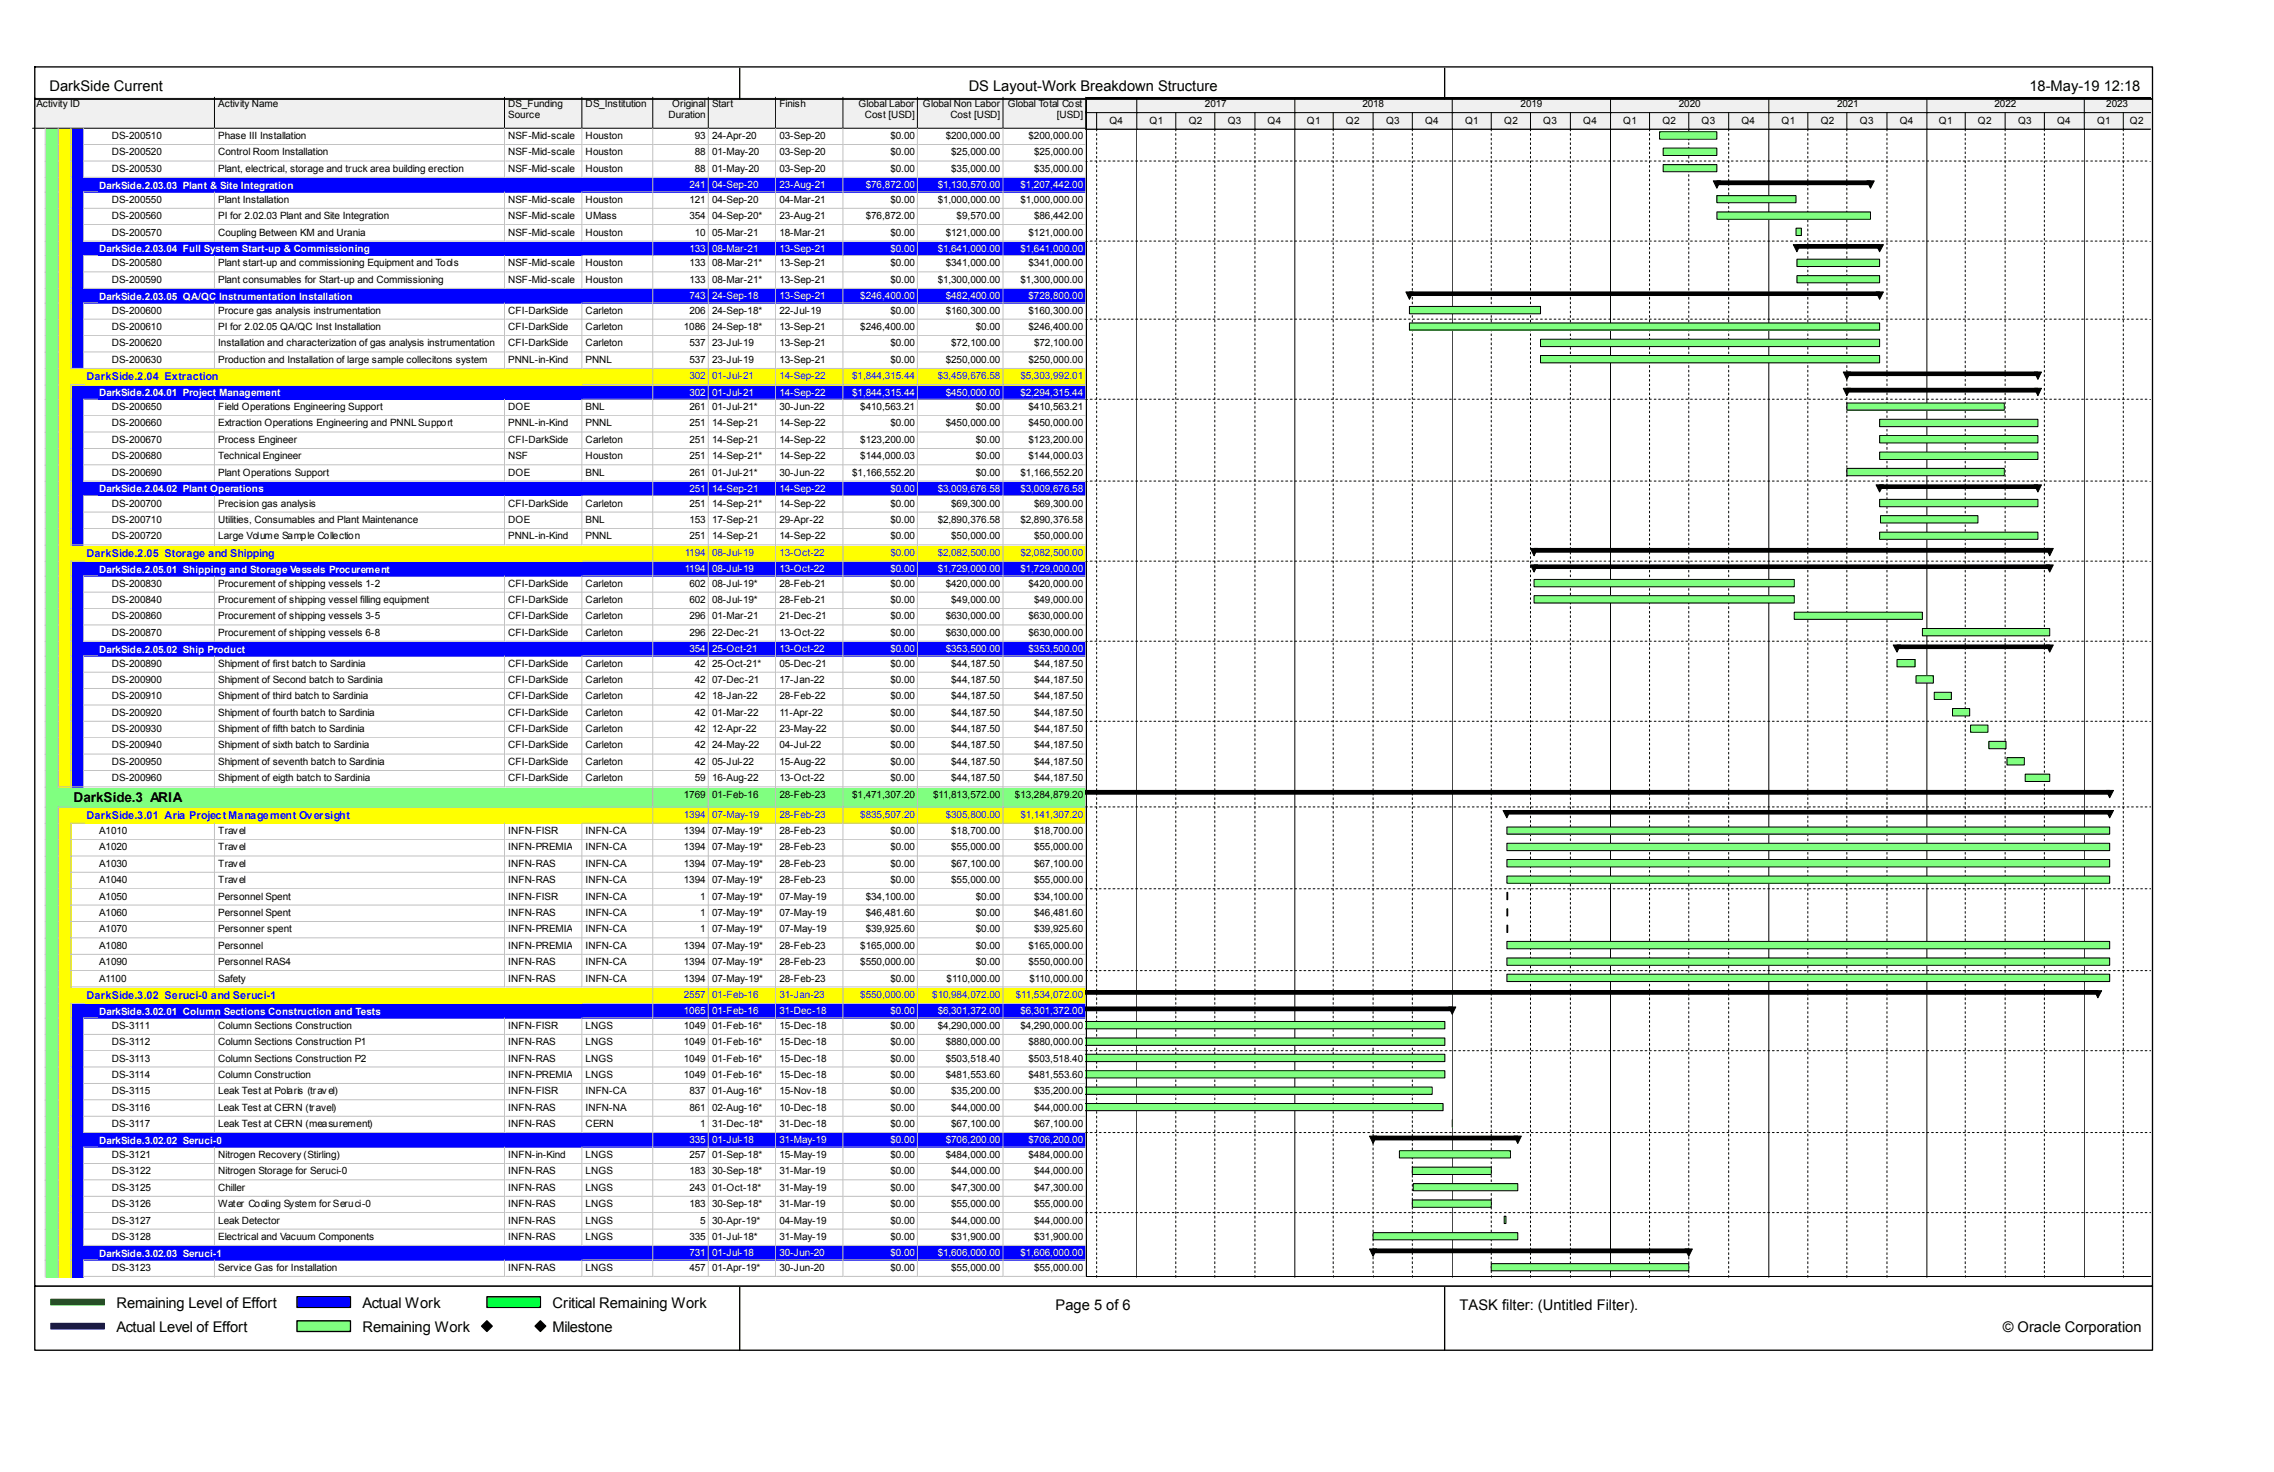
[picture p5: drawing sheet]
<svg xmlns="http://www.w3.org/2000/svg" width="432mm" height="279mm" viewBox="0 0 432 279" stroke-linecap="round" stroke-linejoin="round" font-family="sans-serif">
<defs><g id="words">
<g font-size="2.8">
<text x="9.4" y="17.3">DarkSide Current</text>
<text x="183.9" y="17.3">DS Layout-Work Breakdown Structure</text>
<text x="385.4" y="17.3">18-May-19 12:18</text>
<text x="22.1" y="248.2">Remaining Level of Effort</text>
<text x="68.8" y="248.2">Actual Work</text>
<text x="104.9" y="248.2">Critical Remaining Work</text>
<text x="200.4" y="248.7">Page 5 of 6</text>
<text x="277.2" y="248.7">TASK filter: (Untitled Filter).</text>
<text x="22.1" y="252.8">Actual Level of Effort</text>
<text x="68.8" y="252.8">Remaining Work</text>
<text x="104.9" y="252.8">Milestone</text>
<text x="380.3" y="252.8">© Oracle Corporation</text>
</g>
<text font-size="2.6" x="14" y="152.1">DarkSide.3 ARIA</text>
<g font-size="2.1" fill="#00f">
<text x="16.4" y="72.2">DarkSide.2.04 Extraction</text>
<text x="16.4" y="105.7">DarkSide.2.05 Storage and Shipping</text>
<text x="16.4" y="155.4">DarkSide.3.01 Aria Project Management Oversight</text>
<text x="16.4" y="189.6">DarkSide.3.02 Seruci-0 and Seruci-1</text>
</g>
<g font-size="1.9">
<text x="6.9" y="20.4">Activity ID</text>
<text x="41.4" y="20.4">Activity Name</text>
<text x="96.5" y="20.4">DS_Funding</text>
<text x="96.5" y="22.4">Source</text>
<text x="111.2" y="20.4">DS_Institution</text>
<text x="126.9" y="22.4">Duration</text>
<text x="127.6" y="20.4">Original</text>
<text x="135.2" y="20.4">Start</text>
<text x="148" y="20.4">Finish</text>
<text x="163" y="20.4">Global Labor</text>
<text x="164.2" y="22.4">Cost [USD]</text>
<text x="175.3" y="20.4">Global Non Labor</text>
<text x="180.5" y="22.4">Cost [USD]</text>
<text x="191.3" y="20.4">Global Total Cost</text>
<text x="200.7" y="22.4">[USD]</text>
<text x="210.7" y="23.5">Q4</text>
<text x="218.3" y="23.5">Q1</text>
<text x="225.7" y="23.5">Q2</text>
<text x="228.8" y="20.4">2017</text>
<text x="233.1" y="23.5">Q3</text>
<text x="240.7" y="23.5">Q4</text>
<text x="248.2" y="23.5">Q1</text>
<text x="255.6" y="23.5">Q2</text>
<text x="258.7" y="20.4">2018</text>
<text x="263.2" y="23.5">Q3</text>
<text x="270.6" y="23.5">Q4</text>
<text x="278.2" y="23.5">Q1</text>
<text x="285.6" y="23.5">Q2</text>
<text x="288.7" y="20.4">2019</text>
<text x="293" y="23.5">Q3</text>
<text x="300.7" y="23.5">Q4</text>
<text x="308.2" y="23.5">Q1</text>
<text x="315.7" y="23.5">Q2</text>
<text x="318.8" y="20.4">2020</text>
<text x="323.1" y="23.5">Q3</text>
<text x="330.7" y="23.5">Q4</text>
<text x="338.3" y="23.5">Q1</text>
<text x="345.7" y="23.5">Q2</text>
<text x="348.8" y="20.4">2021</text>
<text x="353.1" y="23.5">Q3</text>
<text x="360.7" y="23.5">Q4</text>
<text x="368.2" y="23.5">Q1</text>
<text x="375.6" y="23.5">Q2</text>
<text x="378.7" y="20.4">2022</text>
<text x="383.2" y="23.5">Q3</text>
<text x="390.6" y="23.5">Q4</text>
<text x="398.2" y="23.5">Q1</text>
<text x="399.9" y="20.4">2023</text>
<text x="404.4" y="23.5">Q2</text>
<text x="21.3" y="26.4">DS-200510</text>
<text x="21.3" y="29.5">DS-200520</text>
<text x="41.4" y="26.4">Phase III Installation</text>
<text x="41.4" y="29.5">Control Room Installation</text>
<text x="96.5" y="26.4">NSF-Mid-scale</text>
<text x="96.5" y="29.5">NSF-Mid-scale</text>
<text x="111.2" y="26.4">Houston</text>
<text x="111.2" y="29.5">Houston</text>
<text x="132" y="26.4">93</text>
<text x="132" y="29.5">88</text>
<text x="135.2" y="26.4">24-Apr-20</text>
<text x="135.2" y="29.5">01-May-20</text>
<text x="148" y="26.4">03-Sep-20</text>
<text x="148" y="29.5">03-Sep-20</text>
<text x="169.1" y="26.4">$0.00</text>
<text x="169.1" y="29.5">$0.00</text>
<text x="179.6" y="26.4">$200,000.00</text>
<text x="180.6" y="29.5">$25,000.00</text>
<text x="195.3" y="26.4">$200,000.00</text>
<text x="196.3" y="29.5">$25,000.00</text>
<text x="21.3" y="32.6">DS-200530</text>
<text x="41.4" y="32.6">Plant, electrical, storage and truck area building erection</text>
<text x="96.5" y="32.6">NSF-Mid-scale</text>
<text x="111.2" y="32.6">Houston</text>
<text x="132" y="32.6">88</text>
<text x="135.2" y="32.6">01-May-20</text>
<text x="148" y="32.6">03-Sep-20</text>
<text x="169.1" y="32.6">$0.00</text>
<text x="180.6" y="32.6">$35,000.00</text>
<text x="196.3" y="32.6">$35,000.00</text>
<text x="21.3" y="38.5">DS-200550</text>
<text x="21.3" y="41.6">DS-200560</text>
<text x="41.4" y="38.5">Plant Installation</text>
<text x="41.4" y="41.6">PI for 2.02.03 Plant and Site Integration</text>
<text x="96.5" y="38.5">NSF-Mid-scale</text>
<text x="96.5" y="41.6">NSF-Mid-scale</text>
<text x="111.2" y="38.5">Houston</text>
<text x="111.2" y="41.6">UMass</text>
<text x="130.9" y="38.5">121</text>
<text x="130.9" y="41.6">354</text>
<text x="135.2" y="38.5">04-Sep-20</text>
<text x="135.2" y="41.6">04-Sep-20*</text>
<text x="148" y="38.5">04-Mar-21</text>
<text x="148" y="41.6">23-Aug-21</text>
<text x="164.4" y="41.6">$76,872.00</text>
<text x="169.1" y="38.5">$0.00</text>
<text x="178.1" y="38.5">$1,000,000.00</text>
<text x="181.7" y="41.6">$9,570.00</text>
<text x="193.8" y="38.5">$1,000,000.00</text>
<text x="196.3" y="41.6">$86,442.00</text>
<text x="21.3" y="44.7">DS-200570</text>
<text x="41.4" y="44.7">Coupling Between KM and Urania</text>
<text x="96.5" y="44.7">NSF-Mid-scale</text>
<text x="111.2" y="44.7">Houston</text>
<text x="132" y="44.7">10</text>
<text x="135.2" y="44.7">05-Mar-21</text>
<text x="148" y="44.7">18-Mar-21</text>
<text x="169.1" y="44.7">$0.00</text>
<text x="179.6" y="44.7">$121,000.00</text>
<text x="195.3" y="44.7">$121,000.00</text>
<text x="21.3" y="50.5">DS-200580</text>
<text x="21.3" y="53.7">DS-200590</text>
<text x="41.4" y="50.5">Plant start-up and commissioning Equipment and Tools</text>
<text x="41.4" y="53.7">Plant consumables for Start-up and Commissioning</text>
<text x="96.5" y="50.5">NSF-Mid-scale</text>
<text x="96.5" y="53.7">NSF-Mid-scale</text>
<text x="111.2" y="50.5">Houston</text>
<text x="111.2" y="53.7">Houston</text>
<text x="130.9" y="50.5">133</text>
<text x="130.9" y="53.7">133</text>
<text x="135.2" y="50.5">08-Mar-21*</text>
<text x="135.2" y="53.7">08-Mar-21*</text>
<text x="148" y="50.5">13-Sep-21</text>
<text x="148" y="53.7">13-Sep-21</text>
<text x="169.1" y="50.5">$0.00</text>
<text x="169.1" y="53.7">$0.00</text>
<text x="178.1" y="53.7">$1,300,000.00</text>
<text x="179.6" y="50.5">$341,000.00</text>
<text x="193.8" y="53.7">$1,300,000.00</text>
<text x="195.3" y="50.5">$341,000.00</text>
<text x="21.3" y="59.6">DS-200600</text>
<text x="41.4" y="59.6">Procure gas analysis instrumentation</text>
<text x="96.5" y="59.6">CFI-DarkSide</text>
<text x="111.2" y="59.6">Carleton</text>
<text x="130.9" y="59.6">206</text>
<text x="135.2" y="59.6">24-Sep-18*</text>
<text x="148" y="59.6">22-Jul-19</text>
<text x="169.1" y="59.6">$0.00</text>
<text x="179.6" y="59.6">$160,300.00</text>
<text x="195.3" y="59.6">$160,300.00</text>
<text x="21.3" y="62.7">DS-200610</text>
<text x="21.3" y="65.7">DS-200620</text>
<text x="41.4" y="62.7">PI for 2.02.05 QA/QC Inst Installation</text>
<text x="41.4" y="65.7">Installation and characterization of gas analysis instrumentation</text>
<text x="96.5" y="62.7">CFI-DarkSide</text>
<text x="96.5" y="65.7">CFI-DarkSide</text>
<text x="111.2" y="62.7">Carleton</text>
<text x="111.2" y="65.7">Carleton</text>
<text x="129.9" y="62.7">1086</text>
<text x="130.9" y="65.7">537</text>
<text x="135.2" y="62.7">24-Sep-18*</text>
<text x="135.2" y="65.7">23-Jul-19</text>
<text x="148" y="62.7">13-Sep-21</text>
<text x="148" y="65.7">13-Sep-21</text>
<text x="163.4" y="62.7">$246,400.00</text>
<text x="169.1" y="65.7">$0.00</text>
<text x="180.6" y="65.7">$72,100.00</text>
<text x="185.3" y="62.7">$0.00</text>
<text x="195.3" y="62.7">$246,400.00</text>
<text x="196.3" y="65.7">$72,100.00</text>
<text x="21.3" y="68.9">DS-200630</text>
<text x="41.4" y="68.9">Production and Installation of large sample collecitons system</text>
<text x="96.5" y="68.9">PNNL-in-Kind</text>
<text x="111.2" y="68.9">PNNL</text>
<text x="130.9" y="68.9">537</text>
<text x="135.2" y="68.9">23-Jul-19</text>
<text x="148" y="68.9">13-Sep-21</text>
<text x="169.1" y="68.9">$0.00</text>
<text x="179.6" y="68.9">$250,000.00</text>
<text x="195.3" y="68.9">$250,000.00</text>
<text x="21.3" y="77.9">DS-200650</text>
<text x="41.4" y="77.9">Field Operations Engineering Support</text>
<text x="96.5" y="77.9">DOE</text>
<text x="111.2" y="77.9">BNL</text>
<text x="130.9" y="77.9">261</text>
<text x="135.2" y="77.9">01-Jul-21*</text>
<text x="148" y="77.9">30-Jun-22</text>
<text x="163.4" y="77.9">$410,563.21</text>
<text x="185.3" y="77.9">$0.00</text>
<text x="195.3" y="77.9">$410,563.21</text>
<text x="21.3" y="80.9">DS-200660</text>
<text x="41.4" y="80.9">Extraction Operations Engineering and PNNL Support</text>
<text x="96.5" y="80.9">PNNL-in-Kind</text>
<text x="111.2" y="80.9">PNNL</text>
<text x="130.9" y="80.9">251</text>
<text x="135.2" y="80.9">14-Sep-21</text>
<text x="148" y="80.9">14-Sep-22</text>
<text x="169.1" y="80.9">$0.00</text>
<text x="179.6" y="80.9">$450,000.00</text>
<text x="195.3" y="80.9">$450,000.00</text>
<text x="21.3" y="84.1">DS-200670</text>
<text x="21.3" y="87.2">DS-200680</text>
<text x="41.4" y="84.1">Process Engineer</text>
<text x="41.4" y="87.2">Technical Engineer</text>
<text x="96.5" y="84.1">CFI-DarkSide</text>
<text x="96.5" y="87.2">NSF</text>
<text x="111.2" y="84.1">Carleton</text>
<text x="111.2" y="87.2">Houston</text>
<text x="130.9" y="84.1">251</text>
<text x="130.9" y="87.2">251</text>
<text x="135.2" y="84.1">14-Sep-21</text>
<text x="135.2" y="87.2">14-Sep-21*</text>
<text x="148" y="84.1">14-Sep-22</text>
<text x="148" y="87.2">14-Sep-22</text>
<text x="163.4" y="84.1">$123,200.00</text>
<text x="163.4" y="87.2">$144,000.03</text>
<text x="185.3" y="84.1">$0.00</text>
<text x="185.3" y="87.2">$0.00</text>
<text x="195.3" y="84.1">$123,200.00</text>
<text x="195.3" y="87.2">$144,000.03</text>
<text x="21.3" y="90.3">DS-200690</text>
<text x="41.4" y="90.3">Plant Operations Support</text>
<text x="96.5" y="90.3">DOE</text>
<text x="111.2" y="90.3">BNL</text>
<text x="130.9" y="90.3">261</text>
<text x="135.2" y="90.3">01-Jul-21*</text>
<text x="148" y="90.3">30-Jun-22</text>
<text x="161.8" y="90.3">$1,166,552.20</text>
<text x="185.3" y="90.3">$0.00</text>
<text x="193.8" y="90.3">$1,166,552.20</text>
<text x="21.3" y="96.1">DS-200700</text>
<text x="21.3" y="99.3">DS-200710</text>
<text x="41.4" y="96.1">Precision gas analysis</text>
<text x="41.4" y="99.3">Utilities, Consumables and Plant Maintenance</text>
<text x="96.5" y="96.1">CFI-DarkSide</text>
<text x="96.5" y="99.3">DOE</text>
<text x="111.2" y="96.1">Carleton</text>
<text x="111.2" y="99.3">BNL</text>
<text x="130.9" y="96.1">251</text>
<text x="130.9" y="99.3">153</text>
<text x="135.2" y="96.1">14-Sep-21*</text>
<text x="135.2" y="99.3">17-Sep-21</text>
<text x="148" y="96.1">14-Sep-22</text>
<text x="148" y="99.3">29-Apr-22</text>
<text x="169.1" y="96.1">$0.00</text>
<text x="169.1" y="99.3">$0.00</text>
<text x="178.1" y="99.3">$2,890,376.58</text>
<text x="180.6" y="96.1">$69,300.00</text>
<text x="193.8" y="99.3">$2,890,376.58</text>
<text x="196.3" y="96.1">$69,300.00</text>
<text x="21.3" y="102.4">DS-200720</text>
<text x="41.4" y="102.4">Large Volume Sample Collection</text>
<text x="96.5" y="102.4">PNNL-in-Kind</text>
<text x="111.2" y="102.4">PNNL</text>
<text x="130.9" y="102.4">251</text>
<text x="135.2" y="102.4">14-Sep-21</text>
<text x="148" y="102.4">14-Sep-22</text>
<text x="169.1" y="102.4">$0.00</text>
<text x="180.6" y="102.4">$50,000.00</text>
<text x="196.3" y="102.4">$50,000.00</text>
<text x="21.3" y="111.3">DS-200830</text>
<text x="41.4" y="111.3">Procurement of shipping vessels 1-2</text>
<text x="96.5" y="111.3">CFI-DarkSide</text>
<text x="111.2" y="111.3">Carleton</text>
<text x="130.9" y="111.3">602</text>
<text x="135.2" y="111.3">08-Jul-19*</text>
<text x="148" y="111.3">28-Feb-21</text>
<text x="169.1" y="111.3">$0.00</text>
<text x="179.6" y="111.3">$420,000.00</text>
<text x="195.3" y="111.3">$420,000.00</text>
<text x="21.3" y="114.5">DS-200840</text>
<text x="21.3" y="117.6">DS-200860</text>
<text x="41.4" y="114.5">Procurement of shipping vessel filling equipment</text>
<text x="41.4" y="117.6">Procurement of shipping vessels 3-5</text>
<text x="96.5" y="114.5">CFI-DarkSide</text>
<text x="96.5" y="117.6">CFI-DarkSide</text>
<text x="111.2" y="114.5">Carleton</text>
<text x="111.2" y="117.6">Carleton</text>
<text x="130.9" y="114.5">602</text>
<text x="130.9" y="117.6">296</text>
<text x="135.2" y="114.5">08-Jul-19*</text>
<text x="135.2" y="117.6">01-Mar-21</text>
<text x="148" y="114.5">28-Feb-21</text>
<text x="148" y="117.6">21-Dec-21</text>
<text x="169.1" y="114.5">$0.00</text>
<text x="169.1" y="117.6">$0.00</text>
<text x="179.6" y="117.6">$630,000.00</text>
<text x="180.6" y="114.5">$49,000.00</text>
<text x="195.3" y="117.6">$630,000.00</text>
<text x="196.3" y="114.5">$49,000.00</text>
<text x="21.3" y="120.7">DS-200870</text>
<text x="41.4" y="120.7">Procurement of shipping vessels 6-8</text>
<text x="96.5" y="120.7">CFI-DarkSide</text>
<text x="111.2" y="120.7">Carleton</text>
<text x="130.9" y="120.7">296</text>
<text x="135.2" y="120.7">22-Dec-21</text>
<text x="148" y="120.7">13-Oct-22</text>
<text x="169.1" y="120.7">$0.00</text>
<text x="179.6" y="120.7">$630,000.00</text>
<text x="195.3" y="120.7">$630,000.00</text>
<text x="21.3" y="126.5">DS-200890</text>
<text x="21.3" y="129.7">DS-200900</text>
<text x="41.4" y="126.5">Shipment of first batch to Sardinia</text>
<text x="41.4" y="129.7">Shipment of Second batch to Sardinia</text>
<text x="96.5" y="126.5">CFI-DarkSide</text>
<text x="96.5" y="129.7">CFI-DarkSide</text>
<text x="111.2" y="126.5">Carleton</text>
<text x="111.2" y="129.7">Carleton</text>
<text x="132" y="126.5">42</text>
<text x="132" y="129.7">42</text>
<text x="135.2" y="126.5">25-Oct-21*</text>
<text x="135.2" y="129.7">07-Dec-21</text>
<text x="148" y="126.5">05-Dec-21</text>
<text x="148" y="129.7">17-Jan-22</text>
<text x="169.1" y="126.5">$0.00</text>
<text x="169.1" y="129.7">$0.00</text>
<text x="180.6" y="126.5">$44,187.50</text>
<text x="180.6" y="129.7">$44,187.50</text>
<text x="196.3" y="126.5">$44,187.50</text>
<text x="196.3" y="129.7">$44,187.50</text>
<text x="21.3" y="132.8">DS-200910</text>
<text x="21.3" y="135.9">DS-200920</text>
<text x="41.4" y="132.8">Shipment of third batch to Sardinia</text>
<text x="41.4" y="135.9">Shipment of fourth batch to Sardinia</text>
<text x="96.5" y="132.8">CFI-DarkSide</text>
<text x="96.5" y="135.9">CFI-DarkSide</text>
<text x="111.2" y="132.8">Carleton</text>
<text x="111.2" y="135.9">Carleton</text>
<text x="132" y="132.8">42</text>
<text x="132" y="135.9">42</text>
<text x="135.2" y="132.8">18-Jan-22</text>
<text x="135.2" y="135.9">01-Mar-22</text>
<text x="148" y="132.8">28-Feb-22</text>
<text x="148" y="135.9">11-Apr-22</text>
<text x="169.1" y="132.8">$0.00</text>
<text x="169.1" y="135.9">$0.00</text>
<text x="180.6" y="132.8">$44,187.50</text>
<text x="180.6" y="135.9">$44,187.50</text>
<text x="196.3" y="132.8">$44,187.50</text>
<text x="196.3" y="135.9">$44,187.50</text>
<text x="21.3" y="139">DS-200930</text>
<text x="21.3" y="142.1">DS-200940</text>
<text x="41.4" y="139">Shipment of fifth batch to Sardinia</text>
<text x="41.4" y="142.1">Shipment of sixth batch to Sardinia</text>
<text x="96.5" y="139">CFI-DarkSide</text>
<text x="96.5" y="142.1">CFI-DarkSide</text>
<text x="111.2" y="139">Carleton</text>
<text x="111.2" y="142.1">Carleton</text>
<text x="132" y="139">42</text>
<text x="132" y="142.1">42</text>
<text x="135.2" y="139">12-Apr-22</text>
<text x="135.2" y="142.1">24-May-22</text>
<text x="148" y="139">23-May-22</text>
<text x="148" y="142.1">04-Jul-22</text>
<text x="169.1" y="139">$0.00</text>
<text x="169.1" y="142.1">$0.00</text>
<text x="180.6" y="139">$44,187.50</text>
<text x="180.6" y="142.1">$44,187.50</text>
<text x="196.3" y="139">$44,187.50</text>
<text x="196.3" y="142.1">$44,187.50</text>
<text x="21.3" y="145.2">DS-200950</text>
<text x="21.3" y="148.3">DS-200960</text>
<text x="41.4" y="145.2">Shipment of seventh batch to Sardinia</text>
<text x="41.4" y="148.3">Shipment of eigth batch to Sardinia</text>
<text x="96.5" y="145.2">CFI-DarkSide</text>
<text x="96.5" y="148.3">CFI-DarkSide</text>
<text x="111.2" y="145.2">Carleton</text>
<text x="111.2" y="148.3">Carleton</text>
<text x="132" y="145.2">42</text>
<text x="132" y="148.3">59</text>
<text x="135.2" y="145.2">05-Jul-22</text>
<text x="135.2" y="148.3">16-Aug-22</text>
<text x="148" y="145.2">15-Aug-22</text>
<text x="148" y="148.3">13-Oct-22</text>
<text x="169.1" y="145.2">$0.00</text>
<text x="169.1" y="148.3">$0.00</text>
<text x="180.6" y="145.2">$44,187.50</text>
<text x="180.6" y="148.3">$44,187.50</text>
<text x="196.3" y="145.2">$44,187.50</text>
<text x="196.3" y="148.3">$44,187.50</text>
<text x="129.9" y="151.4">1769</text>
<text x="135.2" y="151.4">01-Feb-16</text>
<text x="148" y="151.4">28-Feb-23</text>
<text x="161.8" y="151.4">$1,471,307.20</text>
<text x="177.2" y="151.4">$11,813,572.00</text>
<text x="192.7" y="151.4">$13,284,879.20</text>
<text x="18.8" y="158.3">A1010</text>
<text x="18.8" y="161.4">A1020</text>
<text x="41.4" y="158.3">Travel</text>
<text x="41.4" y="161.4">Travel</text>
<text x="96.5" y="158.3">INFN-FISR</text>
<text x="96.5" y="161.4">INFN-PREMIALE</text>
<text x="111.2" y="158.3">INFN-CA</text>
<text x="111.2" y="161.4">INFN-CA</text>
<text x="129.9" y="158.3">1394</text>
<text x="129.9" y="161.4">1394</text>
<text x="135.2" y="158.3">07-May-19*</text>
<text x="135.2" y="161.4">07-May-19*</text>
<text x="148" y="158.3">28-Feb-23</text>
<text x="148" y="161.4">28-Feb-23</text>
<text x="169.1" y="158.3">$0.00</text>
<text x="169.1" y="161.4">$0.00</text>
<text x="180.6" y="158.3">$18,700.00</text>
<text x="180.6" y="161.4">$55,000.00</text>
<text x="196.3" y="158.3">$18,700.00</text>
<text x="196.3" y="161.4">$55,000.00</text>
<text x="18.8" y="164.5">A1030</text>
<text x="18.8" y="167.6">A1040</text>
<text x="41.4" y="164.5">Travel</text>
<text x="41.4" y="167.6">Travel</text>
<text x="96.5" y="164.5">INFN-RAS</text>
<text x="96.5" y="167.6">INFN-RAS</text>
<text x="111.2" y="164.5">INFN-CA</text>
<text x="111.2" y="167.6">INFN-CA</text>
<text x="129.9" y="164.5">1394</text>
<text x="129.9" y="167.6">1394</text>
<text x="135.2" y="164.5">07-May-19*</text>
<text x="135.2" y="167.6">07-May-19*</text>
<text x="148" y="164.5">28-Feb-23</text>
<text x="148" y="167.6">28-Feb-23</text>
<text x="169.1" y="164.5">$0.00</text>
<text x="169.1" y="167.6">$0.00</text>
<text x="180.6" y="164.5">$67,100.00</text>
<text x="180.6" y="167.6">$55,000.00</text>
<text x="196.3" y="164.5">$67,100.00</text>
<text x="196.3" y="167.6">$55,000.00</text>
<text x="18.8" y="170.8">A1050</text>
<text x="18.8" y="173.9">A1060</text>
<text x="41.4" y="170.8">Personnel Spent</text>
<text x="41.4" y="173.9">Personnel Spent</text>
<text x="96.5" y="170.8">INFN-FISR</text>
<text x="96.5" y="173.9">INFN-RAS</text>
<text x="111.2" y="170.8">INFN-CA</text>
<text x="111.2" y="173.9">INFN-CA</text>
<text x="133" y="170.8">1</text>
<text x="133" y="173.9">1</text>
<text x="135.2" y="170.8">07-May-19*</text>
<text x="135.2" y="173.9">07-May-19*</text>
<text x="148" y="170.8">07-May-19</text>
<text x="148" y="173.9">07-May-19</text>
<text x="164.4" y="170.8">$34,100.00</text>
<text x="164.4" y="173.9">$46,481.60</text>
<text x="185.3" y="170.8">$0.00</text>
<text x="185.3" y="173.9">$0.00</text>
<text x="196.3" y="170.8">$34,100.00</text>
<text x="196.3" y="173.9">$46,481.60</text>
<text x="18.8" y="177">A1070</text>
<text x="41.4" y="177">Personner spent</text>
<text x="96.5" y="177">INFN-PREMIALE</text>
<text x="111.2" y="177">INFN-CA</text>
<text x="133" y="177">1</text>
<text x="135.2" y="177">07-May-19*</text>
<text x="148" y="177">07-May-19</text>
<text x="164.4" y="177">$39,925.60</text>
<text x="185.3" y="177">$0.00</text>
<text x="196.3" y="177">$39,925.60</text>
<text x="18.8" y="180.1">A1080</text>
<text x="18.8" y="183.2">A1090</text>
<text x="41.4" y="180.1">Personnel</text>
<text x="41.4" y="183.2">Personnel RAS4</text>
<text x="96.5" y="180.1">INFN-PREMIALE</text>
<text x="96.5" y="183.2">INFN-RAS</text>
<text x="111.2" y="180.1">INFN-CA</text>
<text x="111.2" y="183.2">INFN-CA</text>
<text x="129.9" y="180.1">1394</text>
<text x="129.9" y="183.2">1394</text>
<text x="135.2" y="180.1">07-May-19*</text>
<text x="135.2" y="183.2">07-May-19*</text>
<text x="148" y="180.1">28-Feb-23</text>
<text x="148" y="183.2">28-Feb-23</text>
<text x="163.4" y="180.1">$165,000.00</text>
<text x="163.4" y="183.2">$550,000.00</text>
<text x="185.3" y="180.1">$0.00</text>
<text x="185.3" y="183.2">$0.00</text>
<text x="195.3" y="180.1">$165,000.00</text>
<text x="195.3" y="183.2">$550,000.00</text>
<text x="18.8" y="186.3">A1100</text>
<text x="41.4" y="186.3">Safety</text>
<text x="96.5" y="186.3">INFN-RAS</text>
<text x="111.2" y="186.3">INFN-CA</text>
<text x="129.9" y="186.3">1394</text>
<text x="135.2" y="186.3">07-May-19*</text>
<text x="148" y="186.3">28-Feb-23</text>
<text x="169.1" y="186.3">$0.00</text>
<text x="179.7" y="186.3">$110,000.00</text>
<text x="195.5" y="186.3">$110,000.00</text>
<text x="21.3" y="195.3">DS-3111</text>
<text x="41.4" y="195.3">Column Sections Construction</text>
<text x="96.5" y="195.3">INFN-FISR</text>
<text x="111.2" y="195.3">LNGS</text>
<text x="129.9" y="195.3">1049</text>
<text x="135.2" y="195.3">01-Feb-16*</text>
<text x="148" y="195.3">15-Dec-18</text>
<text x="169.1" y="195.3">$0.00</text>
<text x="178.1" y="195.3">$4,290,000.00</text>
<text x="193.8" y="195.3">$4,290,000.00</text>
<text x="21.3" y="198.4">DS-3112</text>
<text x="21.3" y="201.5">DS-3113</text>
<text x="41.4" y="198.4">Column Sections Construction P1</text>
<text x="41.4" y="201.5">Column Sections Construction P2</text>
<text x="96.5" y="198.4">INFN-RAS</text>
<text x="96.5" y="201.5">INFN-RAS</text>
<text x="111.2" y="198.4">LNGS</text>
<text x="111.2" y="201.5">LNGS</text>
<text x="129.9" y="198.4">1049</text>
<text x="129.9" y="201.5">1049</text>
<text x="135.2" y="198.4">01-Feb-16*</text>
<text x="135.2" y="201.5">01-Feb-16*</text>
<text x="148" y="198.4">15-Dec-18</text>
<text x="148" y="201.5">15-Dec-18</text>
<text x="169.1" y="198.4">$0.00</text>
<text x="169.1" y="201.5">$0.00</text>
<text x="179.6" y="198.4">$880,000.00</text>
<text x="179.6" y="201.5">$503,518.40</text>
<text x="195.3" y="198.4">$880,000.00</text>
<text x="195.3" y="201.5">$503,518.40</text>
<text x="21.3" y="204.6">DS-3114</text>
<text x="21.3" y="207.7">DS-3115</text>
<text x="41.4" y="204.6">Column Construction</text>
<text x="41.4" y="207.7">Leak Test at Polaris (travel)</text>
<text x="96.5" y="204.6">INFN-PREMIALE</text>
<text x="96.5" y="207.7">INFN-FISR</text>
<text x="111.2" y="204.6">LNGS</text>
<text x="111.2" y="207.7">INFN-CA</text>
<text x="129.9" y="204.6">1049</text>
<text x="130.9" y="207.7">837</text>
<text x="135.2" y="204.6">01-Feb-16*</text>
<text x="135.2" y="207.7">01-Aug-16*</text>
<text x="148" y="204.6">15-Dec-18</text>
<text x="148" y="207.7">15-Nov-18</text>
<text x="169.1" y="204.6">$0.00</text>
<text x="169.1" y="207.7">$0.00</text>
<text x="179.6" y="204.6">$481,553.60</text>
<text x="180.6" y="207.7">$35,200.00</text>
<text x="195.3" y="204.6">$481,553.60</text>
<text x="196.3" y="207.7">$35,200.00</text>
<text x="21.3" y="210.8">DS-3116</text>
<text x="21.3" y="213.9">DS-3117</text>
<text x="41.4" y="210.8">Leak Test at CERN (travel)</text>
<text x="41.4" y="213.9">Leak Test at CERN (measurement)</text>
<text x="96.5" y="210.8">INFN-RAS</text>
<text x="96.5" y="213.9">INFN-RAS</text>
<text x="111.2" y="210.8">INFN-NA</text>
<text x="111.2" y="213.9">CERN</text>
<text x="130.9" y="210.8">861</text>
<text x="133" y="213.9">1</text>
<text x="135.2" y="210.8">02-Aug-16*</text>
<text x="135.2" y="213.9">31-Dec-18*</text>
<text x="148" y="210.8">10-Dec-18</text>
<text x="148" y="213.9">31-Dec-18</text>
<text x="169.1" y="210.8">$0.00</text>
<text x="169.1" y="213.9">$0.00</text>
<text x="180.6" y="210.8">$44,000.00</text>
<text x="180.6" y="213.9">$67,100.00</text>
<text x="196.3" y="210.8">$44,000.00</text>
<text x="196.3" y="213.9">$67,100.00</text>
<text x="21.3" y="219.8">DS-3121</text>
<text x="41.4" y="219.8">Nitrogen Recovery (Stirling)</text>
<text x="96.5" y="219.8">INFN-in-Kind</text>
<text x="111.2" y="219.8">LNGS</text>
<text x="130.9" y="219.8">257</text>
<text x="135.2" y="219.8">01-Sep-18*</text>
<text x="148" y="219.8">15-May-19</text>
<text x="169.1" y="219.8">$0.00</text>
<text x="179.6" y="219.8">$484,000.00</text>
<text x="195.3" y="219.8">$484,000.00</text>
<text x="21.3" y="222.9">DS-3122</text>
<text x="21.3" y="226">DS-3125</text>
<text x="41.4" y="222.9">Nitrogen Storage for Seruci-0</text>
<text x="41.4" y="226">Chiller</text>
<text x="96.5" y="222.9">INFN-RAS</text>
<text x="96.5" y="226">INFN-RAS</text>
<text x="111.2" y="222.9">LNGS</text>
<text x="111.2" y="226">LNGS</text>
<text x="130.9" y="222.9">183</text>
<text x="130.9" y="226">243</text>
<text x="135.2" y="222.9">30-Sep-18*</text>
<text x="135.2" y="226">01-Oct-18*</text>
<text x="148" y="222.9">31-Mar-19</text>
<text x="148" y="226">31-May-19</text>
<text x="169.1" y="222.9">$0.00</text>
<text x="169.1" y="226">$0.00</text>
<text x="180.6" y="222.9">$44,000.00</text>
<text x="180.6" y="226">$47,300.00</text>
<text x="196.3" y="222.9">$44,000.00</text>
<text x="196.3" y="226">$47,300.00</text>
<text x="21.3" y="229.1">DS-3126</text>
<text x="21.3" y="232.2">DS-3127</text>
<text x="41.4" y="229.1">Water Cooling System for Seruci-0</text>
<text x="41.4" y="232.2">Leak Detector</text>
<text x="96.5" y="229.1">INFN-RAS</text>
<text x="96.5" y="232.2">INFN-RAS</text>
<text x="111.2" y="229.1">LNGS</text>
<text x="111.2" y="232.2">LNGS</text>
<text x="130.9" y="229.1">183</text>
<text x="133" y="232.2">5</text>
<text x="135.2" y="229.1">30-Sep-18*</text>
<text x="135.2" y="232.2">30-Apr-19*</text>
<text x="148" y="229.1">31-Mar-19</text>
<text x="148" y="232.2">04-May-19</text>
<text x="169.1" y="229.1">$0.00</text>
<text x="169.1" y="232.2">$0.00</text>
<text x="180.6" y="229.1">$55,000.00</text>
<text x="180.6" y="232.2">$44,000.00</text>
<text x="196.3" y="229.1">$55,000.00</text>
<text x="196.3" y="232.2">$44,000.00</text>
<text x="21.3" y="235.3">DS-3128</text>
<text x="41.4" y="235.3">Electrical and Vacuum Components</text>
<text x="96.5" y="235.3">INFN-RAS</text>
<text x="111.2" y="235.3">LNGS</text>
<text x="130.9" y="235.3">335</text>
<text x="135.2" y="235.3">01-Jul-18*</text>
<text x="148" y="235.3">31-May-19</text>
<text x="169.1" y="235.3">$0.00</text>
<text x="180.6" y="235.3">$31,900.00</text>
<text x="196.3" y="235.3">$31,900.00</text>
<text x="21.3" y="241.2">DS-3123</text>
<text x="41.4" y="241.2">Service Gas for Installation</text>
<text x="96.5" y="241.2">INFN-RAS</text>
<text x="111.2" y="241.2">LNGS</text>
<text x="130.9" y="241.2">457</text>
<text x="135.2" y="241.2">01-Apr-19*</text>
<text x="148" y="241.2">30-Jun-20</text>
<text x="169.1" y="241.2">$0.00</text>
<text x="180.6" y="241.2">$55,000.00</text>
<text x="196.3" y="241.2">$55,000.00</text>
</g>
<g font-size="1.9" fill="#fff">
<text x="18.8" y="35.8">DarkSide.2.03.03 Plant &amp; Site Integration</text>
<text x="130.9" y="35.7">241</text>
<text x="135.2" y="35.7">04-Sep-20</text>
<text x="148" y="35.7">23-Aug-21</text>
<text x="164.4" y="35.7">$76,872.00</text>
<text x="178.1" y="35.7">$1,130,570.00</text>
<text x="193.8" y="35.7">$1,207,442.00</text>
<text x="18.8" y="47.9">DarkSide.2.03.04 Full System Start-up &amp; Commissioning</text>
<text x="130.9" y="47.8">133</text>
<text x="135.2" y="47.8">08-Mar-21</text>
<text x="148" y="47.8">13-Sep-21</text>
<text x="169.1" y="47.8">$0.00</text>
<text x="178.1" y="47.8">$1,641,000.00</text>
<text x="193.8" y="47.8">$1,641,000.00</text>
<text x="18.8" y="56.9">DarkSide.2.03.05 QA/QC Instrumentation Installation</text>
<text x="130.9" y="56.8">743</text>
<text x="135.2" y="56.8">24-Sep-18</text>
<text x="148" y="56.8">13-Sep-21</text>
<text x="163.4" y="56.8">$246,400.00</text>
<text x="179.6" y="56.8">$482,400.00</text>
<text x="195.3" y="56.8">$728,800.00</text>
<text x="18.8" y="75.2">DarkSide.2.04.01 Project Management</text>
<text x="130.9" y="75.1">302</text>
<text x="135.2" y="75.1">01-Jul-21</text>
<text x="148" y="75.1">14-Sep-22</text>
<text x="161.8" y="75.1">$1,844,315.44</text>
<text x="179.6" y="75.1">$450,000.00</text>
<text x="193.8" y="75.1">$2,294,315.44</text>
<text x="18.8" y="93.5">DarkSide.2.04.02 Plant Operations</text>
<text x="130.9" y="93.4">251</text>
<text x="135.2" y="93.4">14-Sep-21</text>
<text x="148" y="93.4">14-Sep-22</text>
<text x="169.1" y="93.4">$0.00</text>
<text x="178.1" y="93.4">$3,009,676.58</text>
<text x="193.8" y="93.4">$3,009,676.58</text>
<text x="18.8" y="108.7">DarkSide.2.05.01 Shipping and Storage Vessels Procurement</text>
<text x="130" y="108.6">1194</text>
<text x="135.2" y="108.6">08-Jul-19</text>
<text x="148" y="108.6">13-Oct-22</text>
<text x="169.1" y="108.6">$0.00</text>
<text x="178.1" y="108.6">$1,729,000.00</text>
<text x="193.8" y="108.6">$1,729,000.00</text>
<text x="18.8" y="123.9">DarkSide.2.05.02 Ship Product</text>
<text x="130.9" y="123.8">354</text>
<text x="135.2" y="123.8">25-Oct-21</text>
<text x="148" y="123.8">13-Oct-22</text>
<text x="169.1" y="123.8">$0.00</text>
<text x="179.6" y="123.8">$353,500.00</text>
<text x="195.3" y="123.8">$353,500.00</text>
<text x="18.8" y="192.6">DarkSide.3.02.01 Column Sections Construction and Tests</text>
<text x="129.9" y="192.5">1065</text>
<text x="135.2" y="192.5">01-Feb-16</text>
<text x="148" y="192.5">31-Dec-18</text>
<text x="169.1" y="192.5">$0.00</text>
<text x="178.1" y="192.5">$6,301,372.00</text>
<text x="193.8" y="192.5">$6,301,372.00</text>
<text x="18.8" y="217.1">DarkSide.3.02.02 Seruci-0</text>
<text x="130.9" y="217">335</text>
<text x="135.2" y="217">01-Jul-18</text>
<text x="148" y="217">31-May-19</text>
<text x="169.1" y="217">$0.00</text>
<text x="179.6" y="217">$706,200.00</text>
<text x="195.3" y="217">$706,200.00</text>
<text x="18.8" y="238.5">DarkSide.3.02.03 Seruci-1</text>
<text x="130.9" y="238.5">731</text>
<text x="135.2" y="238.5">01-Jul-18</text>
<text x="148" y="238.5">30-Jun-20</text>
<text x="169.1" y="238.5">$0.00</text>
<text x="178.1" y="238.5">$1,606,000.00</text>
<text x="193.8" y="238.5">$1,606,000.00</text>
</g>
<g font-size="1.9" fill="#00f">
<text x="130.9" y="72">302</text>
<text x="135.2" y="72">01-Jul-21</text>
<text x="148" y="72">14-Sep-22</text>
<text x="161.8" y="72">$1,844,315.44</text>
<text x="178.1" y="72">$3,459,676.58</text>
<text x="193.8" y="72">$5,303,992.01</text>
<text x="130" y="105.5">1194</text>
<text x="135.2" y="105.5">08-Jul-19</text>
<text x="148" y="105.5">13-Oct-22</text>
<text x="169.1" y="105.5">$0.00</text>
<text x="178.1" y="105.5">$2,082,500.00</text>
<text x="193.8" y="105.5">$2,082,500.00</text>
<text x="129.9" y="155.2">1394</text>
<text x="135.2" y="155.2">07-May-19</text>
<text x="148" y="155.2">28-Feb-23</text>
<text x="163.4" y="155.2">$835,507.20</text>
<text x="179.6" y="155.2">$305,800.00</text>
<text x="193.8" y="155.2">$1,141,307.20</text>
<text x="129.9" y="189.4">2557</text>
<text x="135.2" y="189.4">01-Feb-16</text>
<text x="148" y="189.4">31-Jan-23</text>
<text x="163.4" y="189.4">$550,000.00</text>
<text x="177" y="189.4">$10,984,072.00</text>
<text x="192.9" y="189.4">$11,534,072.00</text>
</g>
</g></defs>
<path d="M6.4 18.5h34.5v6h-34.5z" fill="#f0f0f0"/>
<path d="M40.7 18.5v5.8h-34.5" fill="none" stroke="#000" stroke-width=".19"/>
<path d="M40.9 18.5h55.1v6h-55.1z" fill="#f0f0f0"/>
<path d="M95.8 18.5v5.8h-55.1" fill="none" stroke="#000" stroke-width=".19"/>
<path d="M96 18.5h14.7v6h-14.7z" fill="#f0f0f0"/>
<path d="M110.5 18.5v5.8h-14.7" fill="none" stroke="#000" stroke-width=".19"/>
<path d="M110.7 18.5h13.5v6h-13.5z" fill="#f0f0f0"/>
<path d="M124 18.5v5.8h-13.5" fill="none" stroke="#000" stroke-width=".19"/>
<path d="M124.2 18.5h10.5v6h-10.5z" fill="#f0f0f0"/>
<path d="M134.5 18.5v5.8h-10.5" fill="none" stroke="#000" stroke-width=".19"/>
<path d="M134.7 18.5h12.8v6h-12.8z" fill="#f0f0f0"/>
<path d="M147.3 18.5v5.8h-12.8" fill="none" stroke="#000" stroke-width=".19"/>
<path d="M147.5 18.5h12.7v6h-12.7z" fill="#f0f0f0"/>
<path d="M160.1 18.5v5.8h-12.8" fill="none" stroke="#000" stroke-width=".19"/>
<path d="M160.2 18.5h14.2v6h-14.2z" fill="#f0f0f0"/>
<path d="M174.2 18.5v5.8h-14.1" fill="none" stroke="#000" stroke-width=".19"/>
<path d="M174.4 18.5h16.2v6h-16.2z" fill="#f0f0f0"/>
<path d="M190.5 18.5v5.8h-16.3" fill="none" stroke="#000" stroke-width=".19"/>
<path d="M190.6 18.5h15.8v6h-15.8z" fill="#f0f0f0"/>
<path d="M206.2 18.5v5.8h-15.7" fill="none" stroke="#000" stroke-width=".19"/>
<path d="M6.4 24.5h2.4v3.1h-2.4z" fill="#fff"/>
<path d="M8.6 24.3v3.3" fill="none" stroke="#c0c0c0" stroke-width=".19"/>
<path d="M8.8 24.5h2.4v3.1h-2.4z" fill="#80ff80"/>
<path d="M11 24.3v3.3" fill="none" stroke="#c0c0c0" stroke-width=".19"/>
<path d="M11.2 24.5h2.4v3.1h-2.4z" fill="#ff0"/>
<path d="M13.5 24.3v3.3" fill="none" stroke="#c0c0c0" stroke-width=".19"/>
<path d="M13.6 24.5h2.4v3.1h-2.4z" fill="#00f"/>
<path d="M15.9 24.3v3.3" fill="none" stroke="#c0c0c0" stroke-width=".19"/>
<path d="M16 24.5h24.9v3.1h-24.9z" fill="#fff"/>
<path d="M15.9 27.4h25M40.7 24.3v3.3" fill="none" stroke="#c0c0c0" stroke-width=".19"/>
<g fill="#fff">
<path d="M40.9 24.5h55.1v3.1h-55.1z"/>
<path d="M41.3 24.7h54.2v2.8h-54.2z"/>
</g>
<path d="M95.8 24.3v3.1h-54.9" fill="none" stroke="#c0c0c0" stroke-width=".19"/>
<g fill="#fff">
<path d="M96 24.5h14.7v3.1h-14.7z"/>
<path d="M96.4 24.7h13.8v2.8h-13.8z"/>
</g>
<path d="M110.5 24.3v3.1h-14.5" fill="none" stroke="#c0c0c0" stroke-width=".19"/>
<g fill="#fff">
<path d="M110.7 24.5h13.5v3.1h-13.5z"/>
<path d="M111 24.7h12.7v2.8h-12.7z"/>
</g>
<path d="M124 24.3v3.1h-13.3" fill="none" stroke="#c0c0c0" stroke-width=".19"/>
<g fill="#fff">
<path d="M124.2 24.5h10.5v3.1h-10.5z"/>
<path d="M124.5 24.7h9.7v2.8h-9.7z"/>
</g>
<path d="M134.5 24.3v3.1h-10.4" fill="none" stroke="#c0c0c0" stroke-width=".19"/>
<g fill="#fff">
<path d="M134.7 24.5h12.8v3.1h-12.8z"/>
<path d="M135 24.7h11.9v2.8h-11.9z"/>
</g>
<path d="M147.3 24.3v3.1h-12.6" fill="none" stroke="#c0c0c0" stroke-width=".19"/>
<g fill="#fff">
<path d="M147.5 24.5h12.7v3.1h-12.7z"/>
<path d="M147.8 24.7h11.9v2.8h-11.9z"/>
</g>
<path d="M160.1 24.3v3.1h-12.7" fill="none" stroke="#c0c0c0" stroke-width=".19"/>
<g fill="#fff">
<path d="M160.2 24.5h14.2v3.1h-14.2z"/>
<path d="M160.6 24.7h13.3v2.8h-13.3z"/>
</g>
<path d="M174.2 24.3v3.1h-14" fill="none" stroke="#c0c0c0" stroke-width=".19"/>
<g fill="#fff">
<path d="M174.4 24.5h16.2v3.1h-16.2z"/>
<path d="M174.8 24.7h15.3v2.8h-15.3z"/>
</g>
<path d="M190.5 24.3v3.1h-16.1" fill="none" stroke="#c0c0c0" stroke-width=".19"/>
<g fill="#fff">
<path d="M190.6 24.5h15.8v3.1h-15.8z"/>
<path d="M191 24.7h14.8v2.8h-14.8z"/>
</g>
<path d="M206.2 24.3v3.1h-15.6" fill="none" stroke="#c0c0c0" stroke-width=".19"/>
<path d="M6.4 27.6h2.4v3.1h-2.4z" fill="#fff"/>
<path d="M8.6 27.4v3.3" fill="none" stroke="#c0c0c0" stroke-width=".19"/>
<path d="M8.8 27.6h2.4v3.1h-2.4z" fill="#80ff80"/>
<path d="M11 27.4v3.3" fill="none" stroke="#c0c0c0" stroke-width=".19"/>
<path d="M11.2 27.6h2.4v3.1h-2.4z" fill="#ff0"/>
<path d="M13.5 27.4v3.3" fill="none" stroke="#c0c0c0" stroke-width=".19"/>
<path d="M13.6 27.6h2.4v3.1h-2.4z" fill="#00f"/>
<path d="M15.9 27.4v3.3" fill="none" stroke="#c0c0c0" stroke-width=".19"/>
<path d="M16 27.6h24.9v3.1h-24.9z" fill="#fff"/>
<path d="M15.9 30.6h25M40.7 27.4v3.3" fill="none" stroke="#c0c0c0" stroke-width=".19"/>
<g fill="#fff">
<path d="M40.9 27.6h55.1v3.1h-55.1z"/>
<path d="M41.3 27.8h54.2v2.8h-54.2z"/>
</g>
<path d="M95.8 27.4v3.2h-54.9" fill="none" stroke="#c0c0c0" stroke-width=".19"/>
<g fill="#fff">
<path d="M96 27.6h14.7v3.1h-14.7z"/>
<path d="M96.4 27.8h13.8v2.8h-13.8z"/>
</g>
<path d="M110.5 27.4v3.2h-14.5" fill="none" stroke="#c0c0c0" stroke-width=".19"/>
<g fill="#fff">
<path d="M110.7 27.6h13.5v3.1h-13.5z"/>
<path d="M111 27.8h12.7v2.8h-12.7z"/>
</g>
<path d="M124 27.4v3.2h-13.3" fill="none" stroke="#c0c0c0" stroke-width=".19"/>
<g fill="#fff">
<path d="M124.2 27.6h10.5v3.1h-10.5z"/>
<path d="M124.5 27.8h9.7v2.8h-9.7z"/>
</g>
<path d="M134.5 27.4v3.2h-10.4" fill="none" stroke="#c0c0c0" stroke-width=".19"/>
<g fill="#fff">
<path d="M134.7 27.6h12.8v3.1h-12.8z"/>
<path d="M135 27.8h11.9v2.8h-11.9z"/>
</g>
<path d="M147.3 27.4v3.2h-12.6" fill="none" stroke="#c0c0c0" stroke-width=".19"/>
<g fill="#fff">
<path d="M147.5 27.6h12.7v3.1h-12.7z"/>
<path d="M147.8 27.8h11.9v2.8h-11.9z"/>
</g>
<path d="M160.1 27.4v3.2h-12.7" fill="none" stroke="#c0c0c0" stroke-width=".19"/>
<g fill="#fff">
<path d="M160.2 27.6h14.2v3.1h-14.2z"/>
<path d="M160.6 27.8h13.3v2.8h-13.3z"/>
</g>
<path d="M174.2 27.4v3.2h-14" fill="none" stroke="#c0c0c0" stroke-width=".19"/>
<g fill="#fff">
<path d="M174.4 27.6h16.2v3.1h-16.2z"/>
<path d="M174.8 27.8h15.3v2.8h-15.3z"/>
</g>
<path d="M190.5 27.4v3.2h-16.1" fill="none" stroke="#c0c0c0" stroke-width=".19"/>
<g fill="#fff">
<path d="M190.6 27.6h15.8v3.1h-15.8z"/>
<path d="M191 27.8h14.8v2.8h-14.8z"/>
</g>
<path d="M206.2 27.4v3.2h-15.6" fill="none" stroke="#c0c0c0" stroke-width=".19"/>
<path d="M6.4 30.7h2.4v3.2h-2.4z" fill="#fff"/>
<path d="M8.6 30.6v3.2" fill="none" stroke="#c0c0c0" stroke-width=".19"/>
<path d="M8.8 30.7h2.4v3.2h-2.4z" fill="#80ff80"/>
<path d="M11 30.6v3.2" fill="none" stroke="#c0c0c0" stroke-width=".19"/>
<path d="M11.2 30.7h2.4v3.2h-2.4z" fill="#ff0"/>
<path d="M13.5 30.6v3.2" fill="none" stroke="#c0c0c0" stroke-width=".19"/>
<path d="M13.6 30.7h2.4v3.2h-2.4z" fill="#00f"/>
<path d="M15.9 30.6v3.2" fill="none" stroke="#c0c0c0" stroke-width=".19"/>
<path d="M16 30.7h24.9v3.2h-24.9z" fill="#fff"/>
<path d="M15.9 33.7h25M40.7 30.6v3.2" fill="none" stroke="#c0c0c0" stroke-width=".19"/>
<g fill="#fff">
<path d="M40.9 30.7h55.1v3.2h-55.1z"/>
<path d="M41.3 30.9h54.2v2.8h-54.2z"/>
</g>
<path d="M95.8 30.6v3.1h-54.9" fill="none" stroke="#c0c0c0" stroke-width=".19"/>
<g fill="#fff">
<path d="M96 30.7h14.7v3.2h-14.7z"/>
<path d="M96.4 30.9h13.8v2.8h-13.8z"/>
</g>
<path d="M110.5 30.6v3.1h-14.5" fill="none" stroke="#c0c0c0" stroke-width=".19"/>
<g fill="#fff">
<path d="M110.7 30.7h13.5v3.2h-13.5z"/>
<path d="M111 30.9h12.7v2.8h-12.7z"/>
</g>
<path d="M124 30.6v3.1h-13.3" fill="none" stroke="#c0c0c0" stroke-width=".19"/>
<g fill="#fff">
<path d="M124.2 30.7h10.5v3.2h-10.5z"/>
<path d="M124.5 30.9h9.7v2.8h-9.7z"/>
</g>
<path d="M134.5 30.6v3.1h-10.4" fill="none" stroke="#c0c0c0" stroke-width=".19"/>
<g fill="#fff">
<path d="M134.7 30.7h12.8v3.2h-12.8z"/>
<path d="M135 30.9h11.9v2.8h-11.9z"/>
</g>
<path d="M147.3 30.6v3.1h-12.6" fill="none" stroke="#c0c0c0" stroke-width=".19"/>
<g fill="#fff">
<path d="M147.5 30.7h12.7v3.2h-12.7z"/>
<path d="M147.8 30.9h11.9v2.8h-11.9z"/>
</g>
<path d="M160.1 30.6v3.1h-12.7" fill="none" stroke="#c0c0c0" stroke-width=".19"/>
<g fill="#fff">
<path d="M160.2 30.7h14.2v3.2h-14.2z"/>
<path d="M160.6 30.9h13.3v2.8h-13.3z"/>
</g>
<path d="M174.2 30.6v3.1h-14" fill="none" stroke="#c0c0c0" stroke-width=".19"/>
<g fill="#fff">
<path d="M174.4 30.7h16.2v3.2h-16.2z"/>
<path d="M174.8 30.9h15.3v2.8h-15.3z"/>
</g>
<path d="M190.5 30.6v3.1h-16.1" fill="none" stroke="#c0c0c0" stroke-width=".19"/>
<g fill="#fff">
<path d="M190.6 30.7h15.8v3.2h-15.8z"/>
<path d="M191 30.9h14.8v2.8h-14.8z"/>
</g>
<path d="M206.2 30.6v3.1h-15.6" fill="none" stroke="#c0c0c0" stroke-width=".19"/>
<path d="M6.4 33.9h2.4v2.7h-2.4z" fill="#fff"/>
<path d="M8.6 33.7v2.9" fill="none" stroke="#c0c0c0" stroke-width=".19"/>
<path d="M8.8 33.9h2.4v2.7h-2.4z" fill="#80ff80"/>
<path d="M11 33.7v2.9" fill="none" stroke="#c0c0c0" stroke-width=".19"/>
<path d="M11.2 33.9h2.4v2.7h-2.4z" fill="#ff0"/>
<path d="M13.5 33.7v2.9" fill="none" stroke="#c0c0c0" stroke-width=".19"/>
<path d="M13.6 33.9h27.3v2.7h-27.3z" fill="#00f"/>
<path d="M15.9 36.4h25" fill="none" stroke="#c0c0c0" stroke-width=".19"/>
<path d="M40.9 33.9h55.1v2.7h-55.1z" fill="#00f"/>
<path d="M40.9 36.4h54.9" fill="none" stroke="#c0c0c0" stroke-width=".19"/>
<path d="M96 33.9h14.7v2.7h-14.7z" fill="#00f"/>
<path d="M96 36.4h14.5" fill="none" stroke="#c0c0c0" stroke-width=".19"/>
<g fill="#00f">
<path d="M110.7 33.9h13.5v2.7h-13.5z"/>
<path d="M18.7 34h105v2.4h-105z"/>
</g>
<path d="M124 33.7v2.7h-13.3" fill="none" stroke="#c0c0c0" stroke-width=".19"/>
<g fill="#00f">
<path d="M124.2 33.9h10.5v2.7h-10.5z"/>
<path d="M124.5 34h9.7v2.4h-9.7z"/>
</g>
<path d="M134.5 33.7v2.7h-10.4" fill="none" stroke="#c0c0c0" stroke-width=".19"/>
<g fill="#00f">
<path d="M134.7 33.9h12.8v2.7h-12.8z"/>
<path d="M135 34h11.9v2.4h-11.9z"/>
</g>
<path d="M147.3 33.7v2.7h-12.6" fill="none" stroke="#c0c0c0" stroke-width=".19"/>
<g fill="#00f">
<path d="M147.5 33.9h12.7v2.7h-12.7z"/>
<path d="M147.8 34h11.9v2.4h-11.9z"/>
</g>
<path d="M160.1 33.7v2.7h-12.7" fill="none" stroke="#c0c0c0" stroke-width=".19"/>
<g fill="#00f">
<path d="M160.2 33.9h14.2v2.7h-14.2z"/>
<path d="M160.6 34h13.3v2.4h-13.3z"/>
</g>
<path d="M174.2 33.7v2.7h-14" fill="none" stroke="#c0c0c0" stroke-width=".19"/>
<g fill="#00f">
<path d="M174.4 33.9h16.2v2.7h-16.2z"/>
<path d="M174.8 34h15.3v2.4h-15.3z"/>
</g>
<path d="M190.5 33.7v2.7h-16.1" fill="none" stroke="#c0c0c0" stroke-width=".19"/>
<g fill="#00f">
<path d="M190.6 33.9h15.8v2.7h-15.8z"/>
<path d="M191 34h14.8v2.4h-14.8z"/>
</g>
<path d="M206.2 33.7v2.7h-15.6" fill="none" stroke="#c0c0c0" stroke-width=".19"/>
<path d="M6.4 36.6h2.4v3.1h-2.4z" fill="#fff"/>
<path d="M8.6 36.4v3.3" fill="none" stroke="#c0c0c0" stroke-width=".19"/>
<path d="M8.8 36.6h2.4v3.1h-2.4z" fill="#80ff80"/>
<path d="M11 36.4v3.3" fill="none" stroke="#c0c0c0" stroke-width=".19"/>
<path d="M11.2 36.6h2.4v3.1h-2.4z" fill="#ff0"/>
<path d="M13.5 36.4v3.3" fill="none" stroke="#c0c0c0" stroke-width=".19"/>
<path d="M13.6 36.6h2.4v3.1h-2.4z" fill="#00f"/>
<path d="M15.9 36.4v3.3" fill="none" stroke="#c0c0c0" stroke-width=".19"/>
<path d="M16 36.6h24.9v3.1h-24.9z" fill="#fff"/>
<path d="M15.9 39.5h25M40.7 36.4v3.3" fill="none" stroke="#c0c0c0" stroke-width=".19"/>
<g fill="#fff">
<path d="M40.9 36.6h55.1v3.1h-55.1z"/>
<path d="M41.3 36.8h54.2v2.7h-54.2z"/>
</g>
<path d="M95.8 36.4v3.1h-54.9" fill="none" stroke="#c0c0c0" stroke-width=".19"/>
<g fill="#fff">
<path d="M96 36.6h14.7v3.1h-14.7z"/>
<path d="M96.4 36.8h13.8v2.7h-13.8z"/>
</g>
<path d="M110.5 36.4v3.1h-14.5" fill="none" stroke="#c0c0c0" stroke-width=".19"/>
<g fill="#fff">
<path d="M110.7 36.6h13.5v3.1h-13.5z"/>
<path d="M111 36.8h12.7v2.7h-12.7z"/>
</g>
<path d="M124 36.4v3.1h-13.3" fill="none" stroke="#c0c0c0" stroke-width=".19"/>
<g fill="#fff">
<path d="M124.2 36.6h10.5v3.1h-10.5z"/>
<path d="M124.5 36.8h9.7v2.7h-9.7z"/>
</g>
<path d="M134.5 36.4v3.1h-10.4" fill="none" stroke="#c0c0c0" stroke-width=".19"/>
<g fill="#fff">
<path d="M134.7 36.6h12.8v3.1h-12.8z"/>
<path d="M135 36.8h11.9v2.7h-11.9z"/>
</g>
<path d="M147.3 36.4v3.1h-12.6" fill="none" stroke="#c0c0c0" stroke-width=".19"/>
<g fill="#fff">
<path d="M147.5 36.6h12.7v3.1h-12.7z"/>
<path d="M147.8 36.8h11.9v2.7h-11.9z"/>
</g>
<path d="M160.1 36.4v3.1h-12.7" fill="none" stroke="#c0c0c0" stroke-width=".19"/>
<g fill="#fff">
<path d="M160.2 36.6h14.2v3.1h-14.2z"/>
<path d="M160.6 36.8h13.3v2.7h-13.3z"/>
</g>
<path d="M174.2 36.4v3.1h-14" fill="none" stroke="#c0c0c0" stroke-width=".19"/>
<g fill="#fff">
<path d="M174.4 36.6h16.2v3.1h-16.2z"/>
<path d="M174.8 36.8h15.3v2.7h-15.3z"/>
</g>
<path d="M190.5 36.4v3.1h-16.1" fill="none" stroke="#c0c0c0" stroke-width=".19"/>
<g fill="#fff">
<path d="M190.6 36.6h15.8v3.1h-15.8z"/>
<path d="M191 36.8h14.8v2.7h-14.8z"/>
</g>
<path d="M206.2 36.4v3.1h-15.6" fill="none" stroke="#c0c0c0" stroke-width=".19"/>
<path d="M6.4 39.7h2.4v3.1h-2.4z" fill="#fff"/>
<path d="M8.6 39.5v3.3" fill="none" stroke="#c0c0c0" stroke-width=".19"/>
<path d="M8.8 39.7h2.4v3.1h-2.4z" fill="#80ff80"/>
<path d="M11 39.5v3.3" fill="none" stroke="#c0c0c0" stroke-width=".19"/>
<path d="M11.2 39.7h2.4v3.1h-2.4z" fill="#ff0"/>
<path d="M13.5 39.5v3.3" fill="none" stroke="#c0c0c0" stroke-width=".19"/>
<path d="M13.6 39.7h2.4v3.1h-2.4z" fill="#00f"/>
<path d="M15.9 39.5v3.3" fill="none" stroke="#c0c0c0" stroke-width=".19"/>
<path d="M16 39.7h24.9v3.1h-24.9z" fill="#fff"/>
<path d="M40.7 39.5v3.3M15.9 42.6h25" fill="none" stroke="#c0c0c0" stroke-width=".19"/>
<g fill="#fff">
<path d="M40.9 39.7h55.1v3.1h-55.1z"/>
<path d="M41.3 39.9h54.2v2.8h-54.2z"/>
</g>
<path d="M95.8 39.5v3.1h-54.9" fill="none" stroke="#c0c0c0" stroke-width=".19"/>
<g fill="#fff">
<path d="M96 39.7h14.7v3.1h-14.7z"/>
<path d="M96.4 39.9h13.8v2.8h-13.8z"/>
</g>
<path d="M110.5 39.5v3.1h-14.5" fill="none" stroke="#c0c0c0" stroke-width=".19"/>
<g fill="#fff">
<path d="M110.7 39.7h13.5v3.1h-13.5z"/>
<path d="M111 39.9h12.7v2.8h-12.7z"/>
</g>
<path d="M124 39.5v3.1h-13.3" fill="none" stroke="#c0c0c0" stroke-width=".19"/>
<g fill="#fff">
<path d="M124.2 39.7h10.5v3.1h-10.5z"/>
<path d="M124.5 39.9h9.7v2.8h-9.7z"/>
</g>
<path d="M134.5 39.5v3.1h-10.4" fill="none" stroke="#c0c0c0" stroke-width=".19"/>
<g fill="#fff">
<path d="M134.7 39.7h12.8v3.1h-12.8z"/>
<path d="M135 39.9h11.9v2.8h-11.9z"/>
</g>
<path d="M147.3 39.5v3.1h-12.6" fill="none" stroke="#c0c0c0" stroke-width=".19"/>
<g fill="#fff">
<path d="M147.5 39.7h12.7v3.1h-12.7z"/>
<path d="M147.8 39.9h11.9v2.8h-11.9z"/>
</g>
<path d="M160.1 39.5v3.1h-12.7" fill="none" stroke="#c0c0c0" stroke-width=".19"/>
<g fill="#fff">
<path d="M160.2 39.7h14.2v3.1h-14.2z"/>
<path d="M160.6 39.9h13.3v2.8h-13.3z"/>
</g>
<path d="M174.2 39.5v3.1h-14" fill="none" stroke="#c0c0c0" stroke-width=".19"/>
<g fill="#fff">
<path d="M174.4 39.7h16.2v3.1h-16.2z"/>
<path d="M174.8 39.9h15.3v2.8h-15.3z"/>
</g>
<path d="M190.5 39.5v3.1h-16.1" fill="none" stroke="#c0c0c0" stroke-width=".19"/>
<g fill="#fff">
<path d="M190.6 39.7h15.8v3.1h-15.8z"/>
<path d="M191 39.9h14.8v2.8h-14.8z"/>
</g>
<path d="M206.2 39.5v3.1h-15.6" fill="none" stroke="#c0c0c0" stroke-width=".19"/>
<path d="M6.4 42.8h2.4v3.1h-2.4z" fill="#fff"/>
<path d="M8.6 42.6v3.3" fill="none" stroke="#c0c0c0" stroke-width=".19"/>
<path d="M8.8 42.8h2.4v3.1h-2.4z" fill="#80ff80"/>
<path d="M11 42.6v3.3" fill="none" stroke="#c0c0c0" stroke-width=".19"/>
<path d="M11.2 42.8h2.4v3.1h-2.4z" fill="#ff0"/>
<path d="M13.5 42.6v3.3" fill="none" stroke="#c0c0c0" stroke-width=".19"/>
<path d="M13.6 42.8h2.4v3.1h-2.4z" fill="#00f"/>
<path d="M15.9 42.6v3.3" fill="none" stroke="#c0c0c0" stroke-width=".19"/>
<path d="M16 42.8h24.9v3.1h-24.9z" fill="#fff"/>
<path d="M15.9 45.8h25M40.7 42.6v3.3" fill="none" stroke="#c0c0c0" stroke-width=".19"/>
<g fill="#fff">
<path d="M40.9 42.8h55.1v3.1h-55.1z"/>
<path d="M41.3 43h54.2v2.8h-54.2z"/>
</g>
<path d="M95.8 42.6v3.2h-54.9" fill="none" stroke="#c0c0c0" stroke-width=".19"/>
<g fill="#fff">
<path d="M96 42.8h14.7v3.1h-14.7z"/>
<path d="M96.4 43h13.8v2.8h-13.8z"/>
</g>
<path d="M110.5 42.6v3.2h-14.5" fill="none" stroke="#c0c0c0" stroke-width=".19"/>
<g fill="#fff">
<path d="M110.7 42.8h13.5v3.1h-13.5z"/>
<path d="M111 43h12.7v2.8h-12.7z"/>
</g>
<path d="M124 42.6v3.2h-13.3" fill="none" stroke="#c0c0c0" stroke-width=".19"/>
<g fill="#fff">
<path d="M124.2 42.8h10.5v3.1h-10.5z"/>
<path d="M124.5 43h9.7v2.8h-9.7z"/>
</g>
<path d="M134.5 42.6v3.2h-10.4" fill="none" stroke="#c0c0c0" stroke-width=".19"/>
<g fill="#fff">
<path d="M134.7 42.8h12.8v3.1h-12.8z"/>
<path d="M135 43h11.9v2.8h-11.9z"/>
</g>
<path d="M147.3 42.6v3.2h-12.6" fill="none" stroke="#c0c0c0" stroke-width=".19"/>
<g fill="#fff">
<path d="M147.5 42.8h12.7v3.1h-12.7z"/>
<path d="M147.8 43h11.9v2.8h-11.9z"/>
</g>
<path d="M160.1 42.6v3.2h-12.7" fill="none" stroke="#c0c0c0" stroke-width=".19"/>
<g fill="#fff">
<path d="M160.2 42.8h14.2v3.1h-14.2z"/>
<path d="M160.6 43h13.3v2.8h-13.3z"/>
</g>
<path d="M174.2 42.6v3.2h-14" fill="none" stroke="#c0c0c0" stroke-width=".19"/>
<g fill="#fff">
<path d="M174.4 42.8h16.2v3.1h-16.2z"/>
<path d="M174.8 43h15.3v2.8h-15.3z"/>
</g>
<path d="M190.5 42.6v3.2h-16.1" fill="none" stroke="#c0c0c0" stroke-width=".19"/>
<g fill="#fff">
<path d="M190.6 42.8h15.8v3.1h-15.8z"/>
<path d="M191 43h14.8v2.8h-14.8z"/>
</g>
<path d="M206.2 42.6v3.2h-15.6" fill="none" stroke="#c0c0c0" stroke-width=".19"/>
<path d="M6.4 45.9h2.4v2.8h-2.4z" fill="#fff"/>
<path d="M8.6 45.8v2.9" fill="none" stroke="#c0c0c0" stroke-width=".19"/>
<path d="M8.8 45.9h2.4v2.8h-2.4z" fill="#80ff80"/>
<path d="M11 45.8v2.9" fill="none" stroke="#c0c0c0" stroke-width=".19"/>
<path d="M11.2 45.9h2.4v2.8h-2.4z" fill="#ff0"/>
<path d="M13.5 45.8v2.9" fill="none" stroke="#c0c0c0" stroke-width=".19"/>
<path d="M13.6 45.9h27.3v2.8h-27.3z" fill="#00f"/>
<path d="M15.9 48.5h25" fill="none" stroke="#c0c0c0" stroke-width=".19"/>
<path d="M40.9 45.9h55.1v2.8h-55.1z" fill="#00f"/>
<path d="M40.9 48.5h54.9" fill="none" stroke="#c0c0c0" stroke-width=".19"/>
<path d="M96 45.9h14.7v2.8h-14.7z" fill="#00f"/>
<path d="M96 48.5h14.5" fill="none" stroke="#c0c0c0" stroke-width=".19"/>
<g fill="#00f">
<path d="M110.7 45.9h13.5v2.8h-13.5z"/>
<path d="M18.7 46.1h105v2.4h-105z"/>
</g>
<path d="M124 45.8v2.7h-13.3" fill="none" stroke="#c0c0c0" stroke-width=".19"/>
<g fill="#00f">
<path d="M124.2 45.9h10.5v2.8h-10.5z"/>
<path d="M124.5 46.1h9.7v2.4h-9.7z"/>
</g>
<path d="M134.5 45.8v2.7h-10.4" fill="none" stroke="#c0c0c0" stroke-width=".19"/>
<g fill="#00f">
<path d="M134.7 45.9h12.8v2.8h-12.8z"/>
<path d="M135 46.1h11.9v2.4h-11.9z"/>
</g>
<path d="M147.3 45.8v2.7h-12.6" fill="none" stroke="#c0c0c0" stroke-width=".19"/>
<g fill="#00f">
<path d="M147.5 45.9h12.7v2.8h-12.7z"/>
<path d="M147.8 46.1h11.9v2.4h-11.9z"/>
</g>
<path d="M160.1 45.8v2.7h-12.7" fill="none" stroke="#c0c0c0" stroke-width=".19"/>
<g fill="#00f">
<path d="M160.2 45.9h14.2v2.8h-14.2z"/>
<path d="M160.6 46.1h13.3v2.4h-13.3z"/>
</g>
<path d="M174.2 45.8v2.7h-14" fill="none" stroke="#c0c0c0" stroke-width=".19"/>
<g fill="#00f">
<path d="M174.4 45.9h16.2v2.8h-16.2z"/>
<path d="M174.8 46.1h15.3v2.4h-15.3z"/>
</g>
<path d="M190.5 45.8v2.7h-16.1" fill="none" stroke="#c0c0c0" stroke-width=".19"/>
<g fill="#00f">
<path d="M190.6 45.9h15.8v2.8h-15.8z"/>
<path d="M191 46.1h14.8v2.4h-14.8z"/>
</g>
<path d="M206.2 45.8v2.7h-15.6" fill="none" stroke="#c0c0c0" stroke-width=".19"/>
<path d="M6.4 48.7h2.4v3.1h-2.4z" fill="#fff"/>
<path d="M8.6 48.5v3.3" fill="none" stroke="#c0c0c0" stroke-width=".19"/>
<path d="M8.8 48.7h2.4v3.1h-2.4z" fill="#80ff80"/>
<path d="M11 48.5v3.3" fill="none" stroke="#c0c0c0" stroke-width=".19"/>
<path d="M11.2 48.7h2.4v3.1h-2.4z" fill="#ff0"/>
<path d="M13.5 48.5v3.3" fill="none" stroke="#c0c0c0" stroke-width=".19"/>
<path d="M13.6 48.7h2.4v3.1h-2.4z" fill="#00f"/>
<path d="M15.9 48.5v3.3" fill="none" stroke="#c0c0c0" stroke-width=".19"/>
<path d="M16 48.7h24.9v3.1h-24.9z" fill="#fff"/>
<path d="M15.9 51.6h25M40.7 48.5v3.3" fill="none" stroke="#c0c0c0" stroke-width=".19"/>
<g fill="#fff">
<path d="M40.9 48.7h55.1v3.1h-55.1z"/>
<path d="M41.3 48.9h54.2v2.7h-54.2z"/>
</g>
<path d="M95.8 48.5v3.1h-54.9" fill="none" stroke="#c0c0c0" stroke-width=".19"/>
<g fill="#fff">
<path d="M96 48.7h14.7v3.1h-14.7z"/>
<path d="M96.4 48.9h13.8v2.7h-13.8z"/>
</g>
<path d="M110.5 48.5v3.1h-14.5" fill="none" stroke="#c0c0c0" stroke-width=".19"/>
<g fill="#fff">
<path d="M110.7 48.7h13.5v3.1h-13.5z"/>
<path d="M111 48.9h12.7v2.7h-12.7z"/>
</g>
<path d="M124 48.5v3.1h-13.3" fill="none" stroke="#c0c0c0" stroke-width=".19"/>
<g fill="#fff">
<path d="M124.2 48.7h10.5v3.1h-10.5z"/>
<path d="M124.5 48.9h9.7v2.7h-9.7z"/>
</g>
<path d="M134.5 48.5v3.1h-10.4" fill="none" stroke="#c0c0c0" stroke-width=".19"/>
<g fill="#fff">
<path d="M134.7 48.7h12.8v3.1h-12.8z"/>
<path d="M135 48.9h11.9v2.7h-11.9z"/>
</g>
<path d="M147.3 48.5v3.1h-12.6" fill="none" stroke="#c0c0c0" stroke-width=".19"/>
<g fill="#fff">
<path d="M147.5 48.7h12.7v3.1h-12.7z"/>
<path d="M147.8 48.9h11.9v2.7h-11.9z"/>
</g>
<path d="M160.1 48.5v3.1h-12.7" fill="none" stroke="#c0c0c0" stroke-width=".19"/>
<g fill="#fff">
<path d="M160.2 48.7h14.2v3.1h-14.2z"/>
<path d="M160.6 48.9h13.3v2.7h-13.3z"/>
</g>
<path d="M174.2 48.5v3.1h-14" fill="none" stroke="#c0c0c0" stroke-width=".19"/>
<g fill="#fff">
<path d="M174.4 48.7h16.2v3.1h-16.2z"/>
<path d="M174.8 48.9h15.3v2.7h-15.3z"/>
</g>
<path d="M190.5 48.5v3.1h-16.1" fill="none" stroke="#c0c0c0" stroke-width=".19"/>
<g fill="#fff">
<path d="M190.6 48.7h15.8v3.1h-15.8z"/>
<path d="M191 48.9h14.8v2.7h-14.8z"/>
</g>
<path d="M206.2 48.5v3.1h-15.6" fill="none" stroke="#c0c0c0" stroke-width=".19"/>
<path d="M6.4 51.8h2.4v3.1h-2.4z" fill="#fff"/>
<path d="M8.6 51.6v3.3" fill="none" stroke="#c0c0c0" stroke-width=".19"/>
<path d="M8.8 51.8h2.4v3.1h-2.4z" fill="#80ff80"/>
<path d="M11 51.6v3.3" fill="none" stroke="#c0c0c0" stroke-width=".19"/>
<path d="M11.2 51.8h2.4v3.1h-2.4z" fill="#ff0"/>
<path d="M13.5 51.6v3.3" fill="none" stroke="#c0c0c0" stroke-width=".19"/>
<path d="M13.6 51.8h2.4v3.1h-2.4z" fill="#00f"/>
<path d="M15.9 51.6v3.3" fill="none" stroke="#c0c0c0" stroke-width=".19"/>
<path d="M16 51.8h24.9v3.1h-24.9z" fill="#fff"/>
<path d="M15.9 54.7h25M40.7 51.6v3.3" fill="none" stroke="#c0c0c0" stroke-width=".19"/>
<g fill="#fff">
<path d="M40.9 51.8h55.1v3.1h-55.1z"/>
<path d="M41.3 52h54.2v2.7h-54.2z"/>
</g>
<path d="M95.8 51.6v3.1h-54.9" fill="none" stroke="#c0c0c0" stroke-width=".19"/>
<g fill="#fff">
<path d="M96 51.8h14.7v3.1h-14.7z"/>
<path d="M96.4 52h13.8v2.7h-13.8z"/>
</g>
<path d="M110.5 51.6v3.1h-14.5" fill="none" stroke="#c0c0c0" stroke-width=".19"/>
<g fill="#fff">
<path d="M110.7 51.8h13.5v3.1h-13.5z"/>
<path d="M111 52h12.7v2.7h-12.7z"/>
</g>
<path d="M124 51.6v3.1h-13.3" fill="none" stroke="#c0c0c0" stroke-width=".19"/>
<g fill="#fff">
<path d="M124.2 51.8h10.5v3.1h-10.5z"/>
<path d="M124.5 52h9.7v2.7h-9.7z"/>
</g>
<path d="M134.5 51.6v3.1h-10.4" fill="none" stroke="#c0c0c0" stroke-width=".19"/>
<g fill="#fff">
<path d="M134.7 51.8h12.8v3.1h-12.8z"/>
<path d="M135 52h11.9v2.7h-11.9z"/>
</g>
<path d="M147.3 51.6v3.1h-12.6" fill="none" stroke="#c0c0c0" stroke-width=".19"/>
<g fill="#fff">
<path d="M147.5 51.8h12.7v3.1h-12.7z"/>
<path d="M147.8 52h11.9v2.7h-11.9z"/>
</g>
<path d="M160.1 51.6v3.1h-12.7" fill="none" stroke="#c0c0c0" stroke-width=".19"/>
<g fill="#fff">
<path d="M160.2 51.8h14.2v3.1h-14.2z"/>
<path d="M160.6 52h13.3v2.7h-13.3z"/>
</g>
<path d="M174.2 51.6v3.1h-14" fill="none" stroke="#c0c0c0" stroke-width=".19"/>
<g fill="#fff">
<path d="M174.4 51.8h16.2v3.1h-16.2z"/>
<path d="M174.8 52h15.3v2.7h-15.3z"/>
</g>
<path d="M190.5 51.6v3.1h-16.1" fill="none" stroke="#c0c0c0" stroke-width=".19"/>
<g fill="#fff">
<path d="M190.6 51.8h15.8v3.1h-15.8z"/>
<path d="M191 52h14.8v2.7h-14.8z"/>
</g>
<path d="M206.2 51.6v3.1h-15.6" fill="none" stroke="#c0c0c0" stroke-width=".19"/>
<path d="M6.4 54.9h2.4v2.8h-2.4z" fill="#fff"/>
<path d="M8.6 54.7v3" fill="none" stroke="#c0c0c0" stroke-width=".19"/>
<path d="M8.8 54.9h2.4v2.8h-2.4z" fill="#80ff80"/>
<path d="M11 54.7v3" fill="none" stroke="#c0c0c0" stroke-width=".19"/>
<path d="M11.2 54.9h2.4v2.8h-2.4z" fill="#ff0"/>
<path d="M13.5 54.7v3" fill="none" stroke="#c0c0c0" stroke-width=".19"/>
<path d="M13.6 54.9h27.3v2.8h-27.3z" fill="#00f"/>
<path d="M15.9 57.5h25" fill="none" stroke="#c0c0c0" stroke-width=".19"/>
<path d="M40.9 54.9h55.1v2.8h-55.1z" fill="#00f"/>
<path d="M40.9 57.5h54.9" fill="none" stroke="#c0c0c0" stroke-width=".19"/>
<path d="M96 54.9h14.7v2.8h-14.7z" fill="#00f"/>
<path d="M96 57.5h14.5" fill="none" stroke="#c0c0c0" stroke-width=".19"/>
<g fill="#00f">
<path d="M110.7 54.9h13.5v2.8h-13.5z"/>
<path d="M18.7 55.1h105v2.4h-105z"/>
</g>
<path d="M124 54.7v2.8h-13.3" fill="none" stroke="#c0c0c0" stroke-width=".19"/>
<g fill="#00f">
<path d="M124.2 54.9h10.5v2.8h-10.5z"/>
<path d="M124.5 55.1h9.7v2.4h-9.7z"/>
</g>
<path d="M134.5 54.7v2.8h-10.4" fill="none" stroke="#c0c0c0" stroke-width=".19"/>
<g fill="#00f">
<path d="M134.7 54.9h12.8v2.8h-12.8z"/>
<path d="M135 55.1h11.9v2.4h-11.9z"/>
</g>
<path d="M147.3 54.7v2.8h-12.6" fill="none" stroke="#c0c0c0" stroke-width=".19"/>
<g fill="#00f">
<path d="M147.5 54.9h12.7v2.8h-12.7z"/>
<path d="M147.8 55.1h11.9v2.4h-11.9z"/>
</g>
<path d="M160.1 54.7v2.8h-12.7" fill="none" stroke="#c0c0c0" stroke-width=".19"/>
<g fill="#00f">
<path d="M160.2 54.9h14.2v2.8h-14.2z"/>
<path d="M160.6 55.1h13.3v2.4h-13.3z"/>
</g>
<path d="M174.2 54.7v2.8h-14" fill="none" stroke="#c0c0c0" stroke-width=".19"/>
<g fill="#00f">
<path d="M174.4 54.9h16.2v2.8h-16.2z"/>
<path d="M174.8 55.1h15.3v2.4h-15.3z"/>
</g>
<path d="M190.5 54.7v2.8h-16.1" fill="none" stroke="#c0c0c0" stroke-width=".19"/>
<g fill="#00f">
<path d="M190.6 54.9h15.8v2.8h-15.8z"/>
<path d="M191 55.1h14.8v2.4h-14.8z"/>
</g>
<path d="M206.2 54.7v2.8h-15.6" fill="none" stroke="#c0c0c0" stroke-width=".19"/>
<path d="M6.4 57.7h2.4v3.1h-2.4z" fill="#fff"/>
<path d="M8.6 57.5v3.2" fill="none" stroke="#c0c0c0" stroke-width=".19"/>
<path d="M8.8 57.7h2.4v3.1h-2.4z" fill="#80ff80"/>
<path d="M11 57.5v3.2" fill="none" stroke="#c0c0c0" stroke-width=".19"/>
<path d="M11.2 57.7h2.4v3.1h-2.4z" fill="#ff0"/>
<path d="M13.5 57.5v3.2" fill="none" stroke="#c0c0c0" stroke-width=".19"/>
<path d="M13.6 57.7h2.4v3.1h-2.4z" fill="#00f"/>
<path d="M15.9 57.5v3.2" fill="none" stroke="#c0c0c0" stroke-width=".19"/>
<path d="M16 57.7h24.9v3.1h-24.9z" fill="#fff"/>
<path d="M40.7 57.5v3.2M15.9 60.6h25" fill="none" stroke="#c0c0c0" stroke-width=".19"/>
<g fill="#fff">
<path d="M40.9 57.7h55.1v3.1h-55.1z"/>
<path d="M41.3 57.9h54.2v2.7h-54.2z"/>
</g>
<path d="M95.8 57.5v3.1h-54.9" fill="none" stroke="#c0c0c0" stroke-width=".19"/>
<g fill="#fff">
<path d="M96 57.7h14.7v3.1h-14.7z"/>
<path d="M96.4 57.9h13.8v2.7h-13.8z"/>
</g>
<path d="M110.5 57.5v3.1h-14.5" fill="none" stroke="#c0c0c0" stroke-width=".19"/>
<g fill="#fff">
<path d="M110.7 57.7h13.5v3.1h-13.5z"/>
<path d="M111 57.9h12.7v2.7h-12.7z"/>
</g>
<path d="M124 57.5v3.1h-13.3" fill="none" stroke="#c0c0c0" stroke-width=".19"/>
<g fill="#fff">
<path d="M124.2 57.7h10.5v3.1h-10.5z"/>
<path d="M124.5 57.9h9.7v2.7h-9.7z"/>
</g>
<path d="M134.5 57.5v3.1h-10.4" fill="none" stroke="#c0c0c0" stroke-width=".19"/>
<g fill="#fff">
<path d="M134.7 57.7h12.8v3.1h-12.8z"/>
<path d="M135 57.9h11.9v2.7h-11.9z"/>
</g>
<path d="M147.3 57.5v3.1h-12.6" fill="none" stroke="#c0c0c0" stroke-width=".19"/>
<g fill="#fff">
<path d="M147.5 57.7h12.7v3.1h-12.7z"/>
<path d="M147.8 57.9h11.9v2.7h-11.9z"/>
</g>
<path d="M160.1 57.5v3.1h-12.7" fill="none" stroke="#c0c0c0" stroke-width=".19"/>
<g fill="#fff">
<path d="M160.2 57.7h14.2v3.1h-14.2z"/>
<path d="M160.6 57.9h13.3v2.7h-13.3z"/>
</g>
<path d="M174.2 57.5v3.1h-14" fill="none" stroke="#c0c0c0" stroke-width=".19"/>
<g fill="#fff">
<path d="M174.4 57.7h16.2v3.1h-16.2z"/>
<path d="M174.8 57.9h15.3v2.7h-15.3z"/>
</g>
<path d="M190.5 57.5v3.1h-16.1" fill="none" stroke="#c0c0c0" stroke-width=".19"/>
<g fill="#fff">
<path d="M190.6 57.7h15.8v3.1h-15.8z"/>
<path d="M191 57.9h14.8v2.7h-14.8z"/>
</g>
<path d="M206.2 57.5v3.1h-15.6" fill="none" stroke="#c0c0c0" stroke-width=".19"/>
<path d="M6.4 60.8h2.4v3.1h-2.4z" fill="#fff"/>
<path d="M8.6 60.6v3.3" fill="none" stroke="#c0c0c0" stroke-width=".19"/>
<path d="M8.8 60.8h2.4v3.1h-2.4z" fill="#80ff80"/>
<path d="M11 60.6v3.3" fill="none" stroke="#c0c0c0" stroke-width=".19"/>
<path d="M11.2 60.8h2.4v3.1h-2.4z" fill="#ff0"/>
<path d="M13.5 60.6v3.3" fill="none" stroke="#c0c0c0" stroke-width=".19"/>
<path d="M13.6 60.8h2.4v3.1h-2.4z" fill="#00f"/>
<path d="M15.9 60.6v3.3" fill="none" stroke="#c0c0c0" stroke-width=".19"/>
<path d="M16 60.8h24.9v3.1h-24.9z" fill="#fff"/>
<path d="M15.9 63.7h25M40.7 60.6v3.3" fill="none" stroke="#c0c0c0" stroke-width=".19"/>
<g fill="#fff">
<path d="M40.9 60.8h55.1v3.1h-55.1z"/>
<path d="M41.3 61h54.2v2.7h-54.2z"/>
</g>
<path d="M95.8 60.6v3.1h-54.9" fill="none" stroke="#c0c0c0" stroke-width=".19"/>
<g fill="#fff">
<path d="M96 60.8h14.7v3.1h-14.7z"/>
<path d="M96.4 61h13.8v2.7h-13.8z"/>
</g>
<path d="M110.5 60.6v3.1h-14.5" fill="none" stroke="#c0c0c0" stroke-width=".19"/>
<g fill="#fff">
<path d="M110.7 60.8h13.5v3.1h-13.5z"/>
<path d="M111 61h12.7v2.7h-12.7z"/>
</g>
<path d="M124 60.6v3.1h-13.3" fill="none" stroke="#c0c0c0" stroke-width=".19"/>
<g fill="#fff">
<path d="M124.2 60.8h10.5v3.1h-10.5z"/>
<path d="M124.5 61h9.7v2.7h-9.7z"/>
</g>
<path d="M134.5 60.6v3.1h-10.4" fill="none" stroke="#c0c0c0" stroke-width=".19"/>
<g fill="#fff">
<path d="M134.7 60.8h12.8v3.1h-12.8z"/>
<path d="M135 61h11.9v2.7h-11.9z"/>
</g>
<path d="M147.3 60.6v3.1h-12.6" fill="none" stroke="#c0c0c0" stroke-width=".19"/>
<g fill="#fff">
<path d="M147.5 60.8h12.7v3.1h-12.7z"/>
<path d="M147.8 61h11.9v2.7h-11.9z"/>
</g>
<path d="M160.1 60.6v3.1h-12.7" fill="none" stroke="#c0c0c0" stroke-width=".19"/>
<g fill="#fff">
<path d="M160.2 60.8h14.2v3.1h-14.2z"/>
<path d="M160.6 61h13.3v2.7h-13.3z"/>
</g>
<path d="M174.2 60.6v3.1h-14" fill="none" stroke="#c0c0c0" stroke-width=".19"/>
<g fill="#fff">
<path d="M174.4 60.8h16.2v3.1h-16.2z"/>
<path d="M174.8 61h15.3v2.7h-15.3z"/>
</g>
<path d="M190.5 60.6v3.1h-16.1" fill="none" stroke="#c0c0c0" stroke-width=".19"/>
<g fill="#fff">
<path d="M190.6 60.8h15.8v3.1h-15.8z"/>
<path d="M191 61h14.8v2.7h-14.8z"/>
</g>
<path d="M206.2 60.6v3.1h-15.6" fill="none" stroke="#c0c0c0" stroke-width=".19"/>
<path d="M6.4 63.9h2.4v3.1h-2.4z" fill="#fff"/>
<path d="M8.6 63.7v3.3" fill="none" stroke="#c0c0c0" stroke-width=".19"/>
<path d="M8.8 63.9h2.4v3.1h-2.4z" fill="#80ff80"/>
<path d="M11 63.7v3.3" fill="none" stroke="#c0c0c0" stroke-width=".19"/>
<path d="M11.2 63.9h2.4v3.1h-2.4z" fill="#ff0"/>
<path d="M13.5 63.7v3.3" fill="none" stroke="#c0c0c0" stroke-width=".19"/>
<path d="M13.6 63.9h2.4v3.1h-2.4z" fill="#00f"/>
<path d="M15.9 63.7v3.3" fill="none" stroke="#c0c0c0" stroke-width=".19"/>
<path d="M16 63.9h24.9v3.1h-24.9z" fill="#fff"/>
<path d="M15.9 66.8h25M40.7 63.7v3.3" fill="none" stroke="#c0c0c0" stroke-width=".19"/>
<g fill="#fff">
<path d="M40.9 63.9h55.1v3.1h-55.1z"/>
<path d="M41.3 64.1h54.2v2.7h-54.2z"/>
</g>
<path d="M95.8 63.7v3.1h-54.9" fill="none" stroke="#c0c0c0" stroke-width=".19"/>
<g fill="#fff">
<path d="M96 63.9h14.7v3.1h-14.7z"/>
<path d="M96.4 64.1h13.8v2.7h-13.8z"/>
</g>
<path d="M110.5 63.7v3.1h-14.5" fill="none" stroke="#c0c0c0" stroke-width=".19"/>
<g fill="#fff">
<path d="M110.7 63.9h13.5v3.1h-13.5z"/>
<path d="M111 64.1h12.7v2.7h-12.7z"/>
</g>
<path d="M124 63.7v3.1h-13.3" fill="none" stroke="#c0c0c0" stroke-width=".19"/>
<g fill="#fff">
<path d="M124.2 63.9h10.5v3.1h-10.5z"/>
<path d="M124.5 64.1h9.7v2.7h-9.7z"/>
</g>
<path d="M134.5 63.7v3.1h-10.4" fill="none" stroke="#c0c0c0" stroke-width=".19"/>
<g fill="#fff">
<path d="M134.7 63.9h12.8v3.1h-12.8z"/>
<path d="M135 64.1h11.9v2.7h-11.9z"/>
</g>
<path d="M147.3 63.7v3.1h-12.6" fill="none" stroke="#c0c0c0" stroke-width=".19"/>
<g fill="#fff">
<path d="M147.5 63.9h12.7v3.1h-12.7z"/>
<path d="M147.8 64.1h11.9v2.7h-11.9z"/>
</g>
<path d="M160.1 63.7v3.1h-12.7" fill="none" stroke="#c0c0c0" stroke-width=".19"/>
<g fill="#fff">
<path d="M160.2 63.9h14.2v3.1h-14.2z"/>
<path d="M160.6 64.1h13.3v2.7h-13.3z"/>
</g>
<path d="M174.2 63.7v3.1h-14" fill="none" stroke="#c0c0c0" stroke-width=".19"/>
<g fill="#fff">
<path d="M174.4 63.9h16.2v3.1h-16.2z"/>
<path d="M174.8 64.1h15.3v2.7h-15.3z"/>
</g>
<path d="M190.5 63.7v3.1h-16.1" fill="none" stroke="#c0c0c0" stroke-width=".19"/>
<g fill="#fff">
<path d="M190.6 63.9h15.8v3.1h-15.8z"/>
<path d="M191 64.1h14.8v2.7h-14.8z"/>
</g>
<path d="M206.2 63.7v3.1h-15.6" fill="none" stroke="#c0c0c0" stroke-width=".19"/>
<path d="M6.4 67h2.4v3.1h-2.4z" fill="#fff"/>
<path d="M8.6 66.8v3.3" fill="none" stroke="#c0c0c0" stroke-width=".19"/>
<path d="M8.8 67h2.4v3.1h-2.4z" fill="#80ff80"/>
<path d="M11 66.8v3.3" fill="none" stroke="#c0c0c0" stroke-width=".19"/>
<path d="M11.2 67h2.4v3.1h-2.4z" fill="#ff0"/>
<path d="M13.5 66.8v3.3" fill="none" stroke="#c0c0c0" stroke-width=".19"/>
<path d="M13.6 67h2.4v3.1h-2.4z" fill="#00f"/>
<path d="M13.5 69.9h2.5M15.9 66.8v3.3" fill="none" stroke="#c0c0c0" stroke-width=".19"/>
<path d="M16 67h24.9v3.1h-24.9z" fill="#fff"/>
<path d="M15.9 69.9h25M40.7 66.8v3.3" fill="none" stroke="#c0c0c0" stroke-width=".19"/>
<g fill="#fff">
<path d="M40.9 67h55.1v3.1h-55.1z"/>
<path d="M41.3 67.2h54.2v2.7h-54.2z"/>
</g>
<path d="M95.8 66.8v3.1h-54.9" fill="none" stroke="#c0c0c0" stroke-width=".19"/>
<g fill="#fff">
<path d="M96 67h14.7v3.1h-14.7z"/>
<path d="M96.4 67.2h13.8v2.7h-13.8z"/>
</g>
<path d="M110.5 66.8v3.1h-14.5" fill="none" stroke="#c0c0c0" stroke-width=".19"/>
<g fill="#fff">
<path d="M110.7 67h13.5v3.1h-13.5z"/>
<path d="M111 67.2h12.7v2.7h-12.7z"/>
</g>
<path d="M124 66.8v3.1h-13.3" fill="none" stroke="#c0c0c0" stroke-width=".19"/>
<g fill="#fff">
<path d="M124.2 67h10.5v3.1h-10.5z"/>
<path d="M124.5 67.2h9.7v2.7h-9.7z"/>
</g>
<path d="M134.5 66.8v3.1h-10.4" fill="none" stroke="#c0c0c0" stroke-width=".19"/>
<g fill="#fff">
<path d="M134.7 67h12.8v3.1h-12.8z"/>
<path d="M135 67.2h11.9v2.7h-11.9z"/>
</g>
<path d="M147.3 66.8v3.1h-12.6" fill="none" stroke="#c0c0c0" stroke-width=".19"/>
<g fill="#fff">
<path d="M147.5 67h12.7v3.1h-12.7z"/>
<path d="M147.8 67.2h11.9v2.7h-11.9z"/>
</g>
<path d="M160.1 66.8v3.1h-12.7" fill="none" stroke="#c0c0c0" stroke-width=".19"/>
<g fill="#fff">
<path d="M160.2 67h14.2v3.1h-14.2z"/>
<path d="M160.6 67.2h13.3v2.7h-13.3z"/>
</g>
<path d="M174.2 66.8v3.1h-14" fill="none" stroke="#c0c0c0" stroke-width=".19"/>
<g fill="#fff">
<path d="M174.4 67h16.2v3.1h-16.2z"/>
<path d="M174.8 67.2h15.3v2.7h-15.3z"/>
</g>
<path d="M190.5 66.8v3.1h-16.1" fill="none" stroke="#c0c0c0" stroke-width=".19"/>
<g fill="#fff">
<path d="M190.6 67h15.8v3.1h-15.8z"/>
<path d="M191 67.2h14.8v2.7h-14.8z"/>
</g>
<path d="M206.2 66.8v3.1h-15.6" fill="none" stroke="#c0c0c0" stroke-width=".19"/>
<path d="M6.4 70.1h2.4v3.1h-2.4z" fill="#fff"/>
<path d="M8.6 69.9v3.3" fill="none" stroke="#c0c0c0" stroke-width=".19"/>
<path d="M8.8 70.1h2.4v3.1h-2.4z" fill="#80ff80"/>
<path d="M11 69.9v3.3" fill="none" stroke="#c0c0c0" stroke-width=".19"/>
<path d="M11.2 70.1h29.7v3.1h-29.7z" fill="#ff0"/>
<path d="M13.5 73h27.4" fill="none" stroke="#c0c0c0" stroke-width=".19"/>
<path d="M40.9 70.1h55.1v3.1h-55.1z" fill="#ff0"/>
<path d="M40.9 73h54.9" fill="none" stroke="#c0c0c0" stroke-width=".19"/>
<path d="M96 70.1h14.7v3.1h-14.7z" fill="#ff0"/>
<path d="M96 73h14.5" fill="none" stroke="#c0c0c0" stroke-width=".19"/>
<g fill="#ff0">
<path d="M110.7 70.1h13.5v3.1h-13.5z"/>
<path d="M16.2 70.3h107.5v2.7h-107.5z"/>
</g>
<path d="M124 69.9v3.1h-13.3" fill="none" stroke="#c0c0c0" stroke-width=".19"/>
<g fill="#ff0">
<path d="M124.2 70.1h10.5v3.1h-10.5z"/>
<path d="M124.5 70.3h9.7v2.7h-9.7z"/>
</g>
<path d="M134.5 69.9v3.1h-10.4" fill="none" stroke="#c0c0c0" stroke-width=".19"/>
<g fill="#ff0">
<path d="M134.7 70.1h12.8v3.1h-12.8z"/>
<path d="M135 70.3h11.9v2.7h-11.9z"/>
</g>
<path d="M147.3 69.9v3.1h-12.6" fill="none" stroke="#c0c0c0" stroke-width=".19"/>
<g fill="#ff0">
<path d="M147.5 70.1h12.7v3.1h-12.7z"/>
<path d="M147.8 70.3h11.9v2.7h-11.9z"/>
</g>
<path d="M160.1 69.9v3.1h-12.7" fill="none" stroke="#c0c0c0" stroke-width=".19"/>
<g fill="#ff0">
<path d="M160.2 70.1h14.2v3.1h-14.2z"/>
<path d="M160.6 70.3h13.3v2.7h-13.3z"/>
</g>
<path d="M174.2 69.9v3.1h-14" fill="none" stroke="#c0c0c0" stroke-width=".19"/>
<g fill="#ff0">
<path d="M174.4 70.1h16.2v3.1h-16.2z"/>
<path d="M174.8 70.3h15.3v2.7h-15.3z"/>
</g>
<path d="M190.5 69.9v3.1h-16.1" fill="none" stroke="#c0c0c0" stroke-width=".19"/>
<g fill="#ff0">
<path d="M190.6 70.1h15.8v3.1h-15.8z"/>
<path d="M191 70.3h14.8v2.7h-14.8z"/>
</g>
<path d="M206.2 69.9v3.1h-15.6" fill="none" stroke="#c0c0c0" stroke-width=".19"/>
<path d="M6.4 73.2h2.4v2.8h-2.4z" fill="#fff"/>
<path d="M8.6 73v2.9" fill="none" stroke="#c0c0c0" stroke-width=".19"/>
<path d="M8.8 73.2h2.4v2.8h-2.4z" fill="#80ff80"/>
<path d="M11 73v2.9" fill="none" stroke="#c0c0c0" stroke-width=".19"/>
<path d="M11.2 73.2h2.4v2.8h-2.4z" fill="#ff0"/>
<path d="M13.5 73v2.9" fill="none" stroke="#c0c0c0" stroke-width=".19"/>
<path d="M13.6 73.2h27.3v2.8h-27.3z" fill="#00f"/>
<path d="M15.9 75.8h25" fill="none" stroke="#c0c0c0" stroke-width=".19"/>
<path d="M40.9 73.2h55.1v2.8h-55.1z" fill="#00f"/>
<path d="M40.9 75.8h54.9" fill="none" stroke="#c0c0c0" stroke-width=".19"/>
<path d="M96 73.2h14.7v2.8h-14.7z" fill="#00f"/>
<path d="M96 75.8h14.5" fill="none" stroke="#c0c0c0" stroke-width=".19"/>
<g fill="#00f">
<path d="M110.7 73.2h13.5v2.8h-13.5z"/>
<path d="M18.7 73.4h105v2.4h-105z"/>
</g>
<path d="M124 73v2.8h-13.3" fill="none" stroke="#c0c0c0" stroke-width=".19"/>
<g fill="#00f">
<path d="M124.2 73.2h10.5v2.8h-10.5z"/>
<path d="M124.5 73.4h9.7v2.4h-9.7z"/>
</g>
<path d="M134.5 73v2.8h-10.4" fill="none" stroke="#c0c0c0" stroke-width=".19"/>
<g fill="#00f">
<path d="M134.7 73.2h12.8v2.8h-12.8z"/>
<path d="M135 73.4h11.9v2.4h-11.9z"/>
</g>
<path d="M147.3 73v2.8h-12.6" fill="none" stroke="#c0c0c0" stroke-width=".19"/>
<g fill="#00f">
<path d="M147.5 73.2h12.7v2.8h-12.7z"/>
<path d="M147.8 73.4h11.9v2.4h-11.9z"/>
</g>
<path d="M160.1 73v2.8h-12.7" fill="none" stroke="#c0c0c0" stroke-width=".19"/>
<g fill="#00f">
<path d="M160.2 73.2h14.2v2.8h-14.2z"/>
<path d="M160.6 73.4h13.3v2.4h-13.3z"/>
</g>
<path d="M174.2 73v2.8h-14" fill="none" stroke="#c0c0c0" stroke-width=".19"/>
<g fill="#00f">
<path d="M174.4 73.2h16.2v2.8h-16.2z"/>
<path d="M174.8 73.4h15.3v2.4h-15.3z"/>
</g>
<path d="M190.5 73v2.8h-16.1" fill="none" stroke="#c0c0c0" stroke-width=".19"/>
<g fill="#00f">
<path d="M190.6 73.2h15.8v2.8h-15.8z"/>
<path d="M191 73.4h14.8v2.4h-14.8z"/>
</g>
<path d="M206.2 73v2.8h-15.6" fill="none" stroke="#c0c0c0" stroke-width=".19"/>
<path d="M6.4 76h2.4v3.1h-2.4z" fill="#fff"/>
<path d="M8.6 75.8v3.3" fill="none" stroke="#c0c0c0" stroke-width=".19"/>
<path d="M8.8 76h2.4v3.1h-2.4z" fill="#80ff80"/>
<path d="M11 75.8v3.3" fill="none" stroke="#c0c0c0" stroke-width=".19"/>
<path d="M11.2 76h2.4v3.1h-2.4z" fill="#ff0"/>
<path d="M13.5 75.8v3.3" fill="none" stroke="#c0c0c0" stroke-width=".19"/>
<path d="M13.6 76h2.4v3.1h-2.4z" fill="#00f"/>
<path d="M15.9 75.8v3.3" fill="none" stroke="#c0c0c0" stroke-width=".19"/>
<path d="M16 76h24.9v3.1h-24.9z" fill="#fff"/>
<path d="M15.9 78.9h25M40.7 75.8v3.3" fill="none" stroke="#c0c0c0" stroke-width=".19"/>
<g fill="#fff">
<path d="M40.9 76h55.1v3.1h-55.1z"/>
<path d="M41.3 76.2h54.2v2.7h-54.2z"/>
</g>
<path d="M95.8 75.8v3.1h-54.9" fill="none" stroke="#c0c0c0" stroke-width=".19"/>
<g fill="#fff">
<path d="M96 76h14.7v3.1h-14.7z"/>
<path d="M96.4 76.2h13.8v2.7h-13.8z"/>
</g>
<path d="M110.5 75.8v3.1h-14.5" fill="none" stroke="#c0c0c0" stroke-width=".19"/>
<g fill="#fff">
<path d="M110.7 76h13.5v3.1h-13.5z"/>
<path d="M111 76.2h12.7v2.7h-12.7z"/>
</g>
<path d="M124 75.8v3.1h-13.3" fill="none" stroke="#c0c0c0" stroke-width=".19"/>
<g fill="#fff">
<path d="M124.2 76h10.5v3.1h-10.5z"/>
<path d="M124.5 76.2h9.7v2.7h-9.7z"/>
</g>
<path d="M134.5 75.8v3.1h-10.4" fill="none" stroke="#c0c0c0" stroke-width=".19"/>
<g fill="#fff">
<path d="M134.7 76h12.8v3.1h-12.8z"/>
<path d="M135 76.2h11.9v2.7h-11.9z"/>
</g>
<path d="M147.3 75.8v3.1h-12.6" fill="none" stroke="#c0c0c0" stroke-width=".19"/>
<g fill="#fff">
<path d="M147.5 76h12.7v3.1h-12.7z"/>
<path d="M147.8 76.2h11.9v2.7h-11.9z"/>
</g>
<path d="M160.1 75.8v3.1h-12.7" fill="none" stroke="#c0c0c0" stroke-width=".19"/>
<g fill="#fff">
<path d="M160.2 76h14.2v3.1h-14.2z"/>
<path d="M160.6 76.2h13.3v2.7h-13.3z"/>
</g>
<path d="M174.2 75.8v3.1h-14" fill="none" stroke="#c0c0c0" stroke-width=".19"/>
<g fill="#fff">
<path d="M174.4 76h16.2v3.1h-16.2z"/>
<path d="M174.8 76.2h15.3v2.7h-15.3z"/>
</g>
<path d="M190.5 75.8v3.1h-16.1" fill="none" stroke="#c0c0c0" stroke-width=".19"/>
<g fill="#fff">
<path d="M190.6 76h15.8v3.1h-15.8z"/>
<path d="M191 76.2h14.8v2.7h-14.8z"/>
</g>
<path d="M206.2 75.8v3.1h-15.6" fill="none" stroke="#c0c0c0" stroke-width=".19"/>
<path d="M6.4 79.1h2.4v3.1h-2.4z" fill="#fff"/>
<path d="M8.6 78.9v3.3" fill="none" stroke="#c0c0c0" stroke-width=".19"/>
<path d="M8.8 79.1h2.4v3.1h-2.4z" fill="#80ff80"/>
<path d="M11 78.9v3.3" fill="none" stroke="#c0c0c0" stroke-width=".19"/>
<path d="M11.2 79.1h2.4v3.1h-2.4z" fill="#ff0"/>
<path d="M13.5 78.9v3.3" fill="none" stroke="#c0c0c0" stroke-width=".19"/>
<path d="M13.6 79.1h2.4v3.1h-2.4z" fill="#00f"/>
<path d="M15.9 78.9v3.3" fill="none" stroke="#c0c0c0" stroke-width=".19"/>
<path d="M16 79.1h24.9v3.1h-24.9z" fill="#fff"/>
<path d="M40.7 78.9v3.3M15.9 82h25" fill="none" stroke="#c0c0c0" stroke-width=".19"/>
<g fill="#fff">
<path d="M40.9 79.1h55.1v3.1h-55.1z"/>
<path d="M41.3 79.2h54.2v2.8h-54.2z"/>
</g>
<path d="M95.8 78.9v3.1h-54.9" fill="none" stroke="#c0c0c0" stroke-width=".19"/>
<g fill="#fff">
<path d="M96 79.1h14.7v3.1h-14.7z"/>
<path d="M96.4 79.2h13.8v2.8h-13.8z"/>
</g>
<path d="M110.5 78.9v3.1h-14.5" fill="none" stroke="#c0c0c0" stroke-width=".19"/>
<g fill="#fff">
<path d="M110.7 79.1h13.5v3.1h-13.5z"/>
<path d="M111 79.2h12.7v2.8h-12.7z"/>
</g>
<path d="M124 78.9v3.1h-13.3" fill="none" stroke="#c0c0c0" stroke-width=".19"/>
<g fill="#fff">
<path d="M124.2 79.1h10.5v3.1h-10.5z"/>
<path d="M124.5 79.2h9.7v2.8h-9.7z"/>
</g>
<path d="M134.5 78.9v3.1h-10.4" fill="none" stroke="#c0c0c0" stroke-width=".19"/>
<g fill="#fff">
<path d="M134.7 79.1h12.8v3.1h-12.8z"/>
<path d="M135 79.2h11.9v2.8h-11.9z"/>
</g>
<path d="M147.3 78.9v3.1h-12.6" fill="none" stroke="#c0c0c0" stroke-width=".19"/>
<g fill="#fff">
<path d="M147.5 79.1h12.7v3.1h-12.7z"/>
<path d="M147.8 79.2h11.9v2.8h-11.9z"/>
</g>
<path d="M160.1 78.9v3.1h-12.7" fill="none" stroke="#c0c0c0" stroke-width=".19"/>
<g fill="#fff">
<path d="M160.2 79.1h14.2v3.1h-14.2z"/>
<path d="M160.6 79.2h13.3v2.8h-13.3z"/>
</g>
<path d="M174.2 78.9v3.1h-14" fill="none" stroke="#c0c0c0" stroke-width=".19"/>
<g fill="#fff">
<path d="M174.4 79.1h16.2v3.1h-16.2z"/>
<path d="M174.8 79.2h15.3v2.8h-15.3z"/>
</g>
<path d="M190.5 78.9v3.1h-16.1" fill="none" stroke="#c0c0c0" stroke-width=".19"/>
<g fill="#fff">
<path d="M190.6 79.1h15.8v3.1h-15.8z"/>
<path d="M191 79.2h14.8v2.8h-14.8z"/>
</g>
<path d="M206.2 78.9v3.1h-15.6" fill="none" stroke="#c0c0c0" stroke-width=".19"/>
<path d="M6.4 82.2h2.4v3.1h-2.4z" fill="#fff"/>
<path d="M8.6 82v3.3" fill="none" stroke="#c0c0c0" stroke-width=".19"/>
<path d="M8.8 82.2h2.4v3.1h-2.4z" fill="#80ff80"/>
<path d="M11 82v3.3" fill="none" stroke="#c0c0c0" stroke-width=".19"/>
<path d="M11.2 82.2h2.4v3.1h-2.4z" fill="#ff0"/>
<path d="M13.5 82v3.3" fill="none" stroke="#c0c0c0" stroke-width=".19"/>
<path d="M13.6 82.2h2.4v3.1h-2.4z" fill="#00f"/>
<path d="M15.9 82v3.3" fill="none" stroke="#c0c0c0" stroke-width=".19"/>
<path d="M16 82.2h24.9v3.1h-24.9z" fill="#fff"/>
<path d="M15.9 85.1h25M40.7 82v3.3" fill="none" stroke="#c0c0c0" stroke-width=".19"/>
<g fill="#fff">
<path d="M40.9 82.2h55.1v3.1h-55.1z"/>
<path d="M41.3 82.4h54.2v2.7h-54.2z"/>
</g>
<path d="M95.8 82v3.1h-54.9" fill="none" stroke="#c0c0c0" stroke-width=".19"/>
<g fill="#fff">
<path d="M96 82.2h14.7v3.1h-14.7z"/>
<path d="M96.4 82.4h13.8v2.7h-13.8z"/>
</g>
<path d="M110.5 82v3.1h-14.5" fill="none" stroke="#c0c0c0" stroke-width=".19"/>
<g fill="#fff">
<path d="M110.7 82.2h13.5v3.1h-13.5z"/>
<path d="M111 82.4h12.7v2.7h-12.7z"/>
</g>
<path d="M124 82v3.1h-13.3" fill="none" stroke="#c0c0c0" stroke-width=".19"/>
<g fill="#fff">
<path d="M124.2 82.2h10.5v3.1h-10.5z"/>
<path d="M124.5 82.4h9.7v2.7h-9.7z"/>
</g>
<path d="M134.5 82v3.1h-10.4" fill="none" stroke="#c0c0c0" stroke-width=".19"/>
<g fill="#fff">
<path d="M134.7 82.2h12.8v3.1h-12.8z"/>
<path d="M135 82.4h11.9v2.7h-11.9z"/>
</g>
<path d="M147.3 82v3.1h-12.6" fill="none" stroke="#c0c0c0" stroke-width=".19"/>
<g fill="#fff">
<path d="M147.5 82.2h12.7v3.1h-12.7z"/>
<path d="M147.8 82.4h11.9v2.7h-11.9z"/>
</g>
<path d="M160.1 82v3.1h-12.7" fill="none" stroke="#c0c0c0" stroke-width=".19"/>
<g fill="#fff">
<path d="M160.2 82.2h14.2v3.1h-14.2z"/>
<path d="M160.6 82.4h13.3v2.7h-13.3z"/>
</g>
<path d="M174.2 82v3.1h-14" fill="none" stroke="#c0c0c0" stroke-width=".19"/>
<g fill="#fff">
<path d="M174.4 82.2h16.2v3.1h-16.2z"/>
<path d="M174.8 82.4h15.3v2.7h-15.3z"/>
</g>
<path d="M190.5 82v3.1h-16.1" fill="none" stroke="#c0c0c0" stroke-width=".19"/>
<g fill="#fff">
<path d="M190.6 82.2h15.8v3.1h-15.8z"/>
<path d="M191 82.4h14.8v2.7h-14.8z"/>
</g>
<path d="M206.2 82v3.1h-15.6" fill="none" stroke="#c0c0c0" stroke-width=".19"/>
<path d="M6.4 85.3h2.4v3.1h-2.4z" fill="#fff"/>
<path d="M8.6 85.1v3.3" fill="none" stroke="#c0c0c0" stroke-width=".19"/>
<path d="M8.8 85.3h2.4v3.1h-2.4z" fill="#80ff80"/>
<path d="M11 85.1v3.3" fill="none" stroke="#c0c0c0" stroke-width=".19"/>
<path d="M11.2 85.3h2.4v3.1h-2.4z" fill="#ff0"/>
<path d="M13.5 85.1v3.3" fill="none" stroke="#c0c0c0" stroke-width=".19"/>
<path d="M13.6 85.3h2.4v3.1h-2.4z" fill="#00f"/>
<path d="M15.9 85.1v3.3" fill="none" stroke="#c0c0c0" stroke-width=".19"/>
<path d="M16 85.3h24.9v3.1h-24.9z" fill="#fff"/>
<path d="M15.9 88.2h25M40.7 85.1v3.3" fill="none" stroke="#c0c0c0" stroke-width=".19"/>
<g fill="#fff">
<path d="M40.9 85.3h55.1v3.1h-55.1z"/>
<path d="M41.3 85.5h54.2v2.7h-54.2z"/>
</g>
<path d="M95.8 85.1v3.1h-54.9" fill="none" stroke="#c0c0c0" stroke-width=".19"/>
<g fill="#fff">
<path d="M96 85.3h14.7v3.1h-14.7z"/>
<path d="M96.4 85.5h13.8v2.7h-13.8z"/>
</g>
<path d="M110.5 85.1v3.1h-14.5" fill="none" stroke="#c0c0c0" stroke-width=".19"/>
<g fill="#fff">
<path d="M110.7 85.3h13.5v3.1h-13.5z"/>
<path d="M111 85.5h12.7v2.7h-12.7z"/>
</g>
<path d="M124 85.1v3.1h-13.3" fill="none" stroke="#c0c0c0" stroke-width=".19"/>
<g fill="#fff">
<path d="M124.2 85.3h10.5v3.1h-10.5z"/>
<path d="M124.5 85.5h9.7v2.7h-9.7z"/>
</g>
<path d="M134.5 85.1v3.1h-10.4" fill="none" stroke="#c0c0c0" stroke-width=".19"/>
<g fill="#fff">
<path d="M134.7 85.3h12.8v3.1h-12.8z"/>
<path d="M135 85.5h11.9v2.7h-11.9z"/>
</g>
<path d="M147.3 85.1v3.1h-12.6" fill="none" stroke="#c0c0c0" stroke-width=".19"/>
<g fill="#fff">
<path d="M147.5 85.3h12.7v3.1h-12.7z"/>
<path d="M147.8 85.5h11.9v2.7h-11.9z"/>
</g>
<path d="M160.1 85.1v3.1h-12.7" fill="none" stroke="#c0c0c0" stroke-width=".19"/>
<g fill="#fff">
<path d="M160.2 85.3h14.2v3.1h-14.2z"/>
<path d="M160.6 85.5h13.3v2.7h-13.3z"/>
</g>
<path d="M174.2 85.1v3.1h-14" fill="none" stroke="#c0c0c0" stroke-width=".19"/>
<g fill="#fff">
<path d="M174.4 85.3h16.2v3.1h-16.2z"/>
<path d="M174.8 85.5h15.3v2.7h-15.3z"/>
</g>
<path d="M190.5 85.1v3.1h-16.1" fill="none" stroke="#c0c0c0" stroke-width=".19"/>
<g fill="#fff">
<path d="M190.6 85.3h15.8v3.1h-15.8z"/>
<path d="M191 85.5h14.8v2.7h-14.8z"/>
</g>
<path d="M206.2 85.1v3.1h-15.6" fill="none" stroke="#c0c0c0" stroke-width=".19"/>
<path d="M6.4 88.4h2.4v3.1h-2.4z" fill="#fff"/>
<path d="M8.6 88.2v3.3" fill="none" stroke="#c0c0c0" stroke-width=".19"/>
<path d="M8.8 88.4h2.4v3.1h-2.4z" fill="#80ff80"/>
<path d="M11 88.2v3.3" fill="none" stroke="#c0c0c0" stroke-width=".19"/>
<path d="M11.2 88.4h2.4v3.1h-2.4z" fill="#ff0"/>
<path d="M13.5 88.2v3.3" fill="none" stroke="#c0c0c0" stroke-width=".19"/>
<path d="M13.6 88.4h2.4v3.1h-2.4z" fill="#00f"/>
<path d="M15.9 88.2v3.3" fill="none" stroke="#c0c0c0" stroke-width=".19"/>
<path d="M16 88.4h24.9v3.1h-24.9z" fill="#fff"/>
<path d="M15.9 91.3h25M40.7 88.2v3.3" fill="none" stroke="#c0c0c0" stroke-width=".19"/>
<g fill="#fff">
<path d="M40.9 88.4h55.1v3.1h-55.1z"/>
<path d="M41.3 88.6h54.2v2.8h-54.2z"/>
</g>
<path d="M95.8 88.2v3.1h-54.9" fill="none" stroke="#c0c0c0" stroke-width=".19"/>
<g fill="#fff">
<path d="M96 88.4h14.7v3.1h-14.7z"/>
<path d="M96.4 88.6h13.8v2.8h-13.8z"/>
</g>
<path d="M110.5 88.2v3.1h-14.5" fill="none" stroke="#c0c0c0" stroke-width=".19"/>
<g fill="#fff">
<path d="M110.7 88.4h13.5v3.1h-13.5z"/>
<path d="M111 88.6h12.7v2.8h-12.7z"/>
</g>
<path d="M124 88.2v3.1h-13.3" fill="none" stroke="#c0c0c0" stroke-width=".19"/>
<g fill="#fff">
<path d="M124.2 88.4h10.5v3.1h-10.5z"/>
<path d="M124.5 88.6h9.7v2.8h-9.7z"/>
</g>
<path d="M134.5 88.2v3.1h-10.4" fill="none" stroke="#c0c0c0" stroke-width=".19"/>
<g fill="#fff">
<path d="M134.7 88.4h12.8v3.1h-12.8z"/>
<path d="M135 88.6h11.9v2.8h-11.9z"/>
</g>
<path d="M147.3 88.2v3.1h-12.6" fill="none" stroke="#c0c0c0" stroke-width=".19"/>
<g fill="#fff">
<path d="M147.5 88.4h12.7v3.1h-12.7z"/>
<path d="M147.8 88.6h11.9v2.8h-11.9z"/>
</g>
<path d="M160.1 88.2v3.1h-12.7" fill="none" stroke="#c0c0c0" stroke-width=".19"/>
<g fill="#fff">
<path d="M160.2 88.4h14.2v3.1h-14.2z"/>
<path d="M160.6 88.6h13.3v2.8h-13.3z"/>
</g>
<path d="M174.2 88.2v3.1h-14" fill="none" stroke="#c0c0c0" stroke-width=".19"/>
<g fill="#fff">
<path d="M174.4 88.4h16.2v3.1h-16.2z"/>
<path d="M174.8 88.6h15.3v2.8h-15.3z"/>
</g>
<path d="M190.5 88.2v3.1h-16.1" fill="none" stroke="#c0c0c0" stroke-width=".19"/>
<g fill="#fff">
<path d="M190.6 88.4h15.8v3.1h-15.8z"/>
<path d="M191 88.6h14.8v2.8h-14.8z"/>
</g>
<path d="M206.2 88.2v3.1h-15.6" fill="none" stroke="#c0c0c0" stroke-width=".19"/>
<path d="M6.4 91.5h2.4v2.8h-2.4z" fill="#fff"/>
<path d="M8.6 91.3v3" fill="none" stroke="#c0c0c0" stroke-width=".19"/>
<path d="M8.8 91.5h2.4v2.8h-2.4z" fill="#80ff80"/>
<path d="M11 91.3v3" fill="none" stroke="#c0c0c0" stroke-width=".19"/>
<path d="M11.2 91.5h2.4v2.8h-2.4z" fill="#ff0"/>
<path d="M13.5 91.3v3" fill="none" stroke="#c0c0c0" stroke-width=".19"/>
<path d="M13.6 91.5h27.3v2.8h-27.3z" fill="#00f"/>
<path d="M15.9 94.1h25" fill="none" stroke="#c0c0c0" stroke-width=".19"/>
<path d="M40.9 91.5h55.1v2.8h-55.1z" fill="#00f"/>
<path d="M40.9 94.1h54.9" fill="none" stroke="#c0c0c0" stroke-width=".19"/>
<path d="M96 91.5h14.7v2.8h-14.7z" fill="#00f"/>
<path d="M96 94.1h14.5" fill="none" stroke="#c0c0c0" stroke-width=".19"/>
<g fill="#00f">
<path d="M110.7 91.5h13.5v2.8h-13.5z"/>
<path d="M18.7 91.7h105v2.4h-105z"/>
</g>
<path d="M124 91.3v2.8h-13.3" fill="none" stroke="#c0c0c0" stroke-width=".19"/>
<g fill="#00f">
<path d="M124.2 91.5h10.5v2.8h-10.5z"/>
<path d="M124.5 91.7h9.7v2.4h-9.7z"/>
</g>
<path d="M134.5 91.3v2.8h-10.4" fill="none" stroke="#c0c0c0" stroke-width=".19"/>
<g fill="#00f">
<path d="M134.7 91.5h12.8v2.8h-12.8z"/>
<path d="M135 91.7h11.9v2.4h-11.9z"/>
</g>
<path d="M147.3 91.3v2.8h-12.6" fill="none" stroke="#c0c0c0" stroke-width=".19"/>
<g fill="#00f">
<path d="M147.5 91.5h12.7v2.8h-12.7z"/>
<path d="M147.8 91.7h11.9v2.4h-11.9z"/>
</g>
<path d="M160.1 91.3v2.8h-12.7" fill="none" stroke="#c0c0c0" stroke-width=".19"/>
<g fill="#00f">
<path d="M160.2 91.5h14.2v2.8h-14.2z"/>
<path d="M160.6 91.7h13.3v2.4h-13.3z"/>
</g>
<path d="M174.2 91.3v2.8h-14" fill="none" stroke="#c0c0c0" stroke-width=".19"/>
<g fill="#00f">
<path d="M174.4 91.5h16.2v2.8h-16.2z"/>
<path d="M174.8 91.7h15.3v2.4h-15.3z"/>
</g>
<path d="M190.5 91.3v2.8h-16.1" fill="none" stroke="#c0c0c0" stroke-width=".19"/>
<g fill="#00f">
<path d="M190.6 91.5h15.8v2.8h-15.8z"/>
<path d="M191 91.7h14.8v2.4h-14.8z"/>
</g>
<path d="M206.2 91.3v2.8h-15.6" fill="none" stroke="#c0c0c0" stroke-width=".19"/>
<path d="M6.4 94.3h2.4v3.1h-2.4z" fill="#fff"/>
<path d="M8.6 94.1v3.3" fill="none" stroke="#c0c0c0" stroke-width=".19"/>
<path d="M8.8 94.3h2.4v3.1h-2.4z" fill="#80ff80"/>
<path d="M11 94.1v3.3" fill="none" stroke="#c0c0c0" stroke-width=".19"/>
<path d="M11.2 94.3h2.4v3.1h-2.4z" fill="#ff0"/>
<path d="M13.5 94.1v3.3" fill="none" stroke="#c0c0c0" stroke-width=".19"/>
<path d="M13.6 94.3h2.4v3.1h-2.4z" fill="#00f"/>
<path d="M15.9 94.1v3.3" fill="none" stroke="#c0c0c0" stroke-width=".19"/>
<path d="M16 94.3h24.9v3.1h-24.9z" fill="#fff"/>
<path d="M15.9 97.2h25M40.7 94.1v3.3" fill="none" stroke="#c0c0c0" stroke-width=".19"/>
<g fill="#fff">
<path d="M40.9 94.3h55.1v3.1h-55.1z"/>
<path d="M41.3 94.4h54.2v2.8h-54.2z"/>
</g>
<path d="M95.8 94.1v3.1h-54.9" fill="none" stroke="#c0c0c0" stroke-width=".19"/>
<g fill="#fff">
<path d="M96 94.3h14.7v3.1h-14.7z"/>
<path d="M96.4 94.4h13.8v2.8h-13.8z"/>
</g>
<path d="M110.5 94.1v3.1h-14.5" fill="none" stroke="#c0c0c0" stroke-width=".19"/>
<g fill="#fff">
<path d="M110.7 94.3h13.5v3.1h-13.5z"/>
<path d="M111 94.4h12.7v2.8h-12.7z"/>
</g>
<path d="M124 94.1v3.1h-13.3" fill="none" stroke="#c0c0c0" stroke-width=".19"/>
<g fill="#fff">
<path d="M124.2 94.3h10.5v3.1h-10.5z"/>
<path d="M124.5 94.4h9.7v2.8h-9.7z"/>
</g>
<path d="M134.5 94.1v3.1h-10.4" fill="none" stroke="#c0c0c0" stroke-width=".19"/>
<g fill="#fff">
<path d="M134.7 94.3h12.8v3.1h-12.8z"/>
<path d="M135 94.4h11.9v2.8h-11.9z"/>
</g>
<path d="M147.3 94.1v3.1h-12.6" fill="none" stroke="#c0c0c0" stroke-width=".19"/>
<g fill="#fff">
<path d="M147.5 94.3h12.7v3.1h-12.7z"/>
<path d="M147.8 94.4h11.9v2.8h-11.9z"/>
</g>
<path d="M160.1 94.1v3.1h-12.7" fill="none" stroke="#c0c0c0" stroke-width=".19"/>
<g fill="#fff">
<path d="M160.2 94.3h14.2v3.1h-14.2z"/>
<path d="M160.6 94.4h13.3v2.8h-13.3z"/>
</g>
<path d="M174.2 94.1v3.1h-14" fill="none" stroke="#c0c0c0" stroke-width=".19"/>
<g fill="#fff">
<path d="M174.4 94.3h16.2v3.1h-16.2z"/>
<path d="M174.8 94.4h15.3v2.8h-15.3z"/>
</g>
<path d="M190.5 94.1v3.1h-16.1" fill="none" stroke="#c0c0c0" stroke-width=".19"/>
<g fill="#fff">
<path d="M190.6 94.3h15.8v3.1h-15.8z"/>
<path d="M191 94.4h14.8v2.8h-14.8z"/>
</g>
<path d="M206.2 94.1v3.1h-15.6" fill="none" stroke="#c0c0c0" stroke-width=".19"/>
<path d="M6.4 97.4h2.4v3.1h-2.4z" fill="#fff"/>
<path d="M8.6 97.2v3.3" fill="none" stroke="#c0c0c0" stroke-width=".19"/>
<path d="M8.8 97.4h2.4v3.1h-2.4z" fill="#80ff80"/>
<path d="M11 97.2v3.3" fill="none" stroke="#c0c0c0" stroke-width=".19"/>
<path d="M11.2 97.4h2.4v3.1h-2.4z" fill="#ff0"/>
<path d="M13.5 97.2v3.3" fill="none" stroke="#c0c0c0" stroke-width=".19"/>
<path d="M13.6 97.4h2.4v3.1h-2.4z" fill="#00f"/>
<path d="M15.9 97.2v3.3" fill="none" stroke="#c0c0c0" stroke-width=".19"/>
<path d="M16 97.4h24.9v3.1h-24.9z" fill="#fff"/>
<path d="M40.7 97.2v3.3M15.9 100.3h25" fill="none" stroke="#c0c0c0" stroke-width=".19"/>
<g fill="#fff">
<path d="M40.9 97.4h55.1v3.1h-55.1z"/>
<path d="M41.3 97.6h54.2v2.7h-54.2z"/>
</g>
<path d="M95.8 97.2v3.1h-54.9" fill="none" stroke="#c0c0c0" stroke-width=".19"/>
<g fill="#fff">
<path d="M96 97.4h14.7v3.1h-14.7z"/>
<path d="M96.4 97.6h13.8v2.7h-13.8z"/>
</g>
<path d="M110.5 97.2v3.1h-14.5" fill="none" stroke="#c0c0c0" stroke-width=".19"/>
<g fill="#fff">
<path d="M110.7 97.4h13.5v3.1h-13.5z"/>
<path d="M111 97.6h12.7v2.7h-12.7z"/>
</g>
<path d="M124 97.2v3.1h-13.3" fill="none" stroke="#c0c0c0" stroke-width=".19"/>
<g fill="#fff">
<path d="M124.2 97.4h10.5v3.1h-10.5z"/>
<path d="M124.5 97.6h9.7v2.7h-9.7z"/>
</g>
<path d="M134.5 97.2v3.1h-10.4" fill="none" stroke="#c0c0c0" stroke-width=".19"/>
<g fill="#fff">
<path d="M134.7 97.4h12.8v3.1h-12.8z"/>
<path d="M135 97.6h11.9v2.7h-11.9z"/>
</g>
<path d="M147.3 97.2v3.1h-12.6" fill="none" stroke="#c0c0c0" stroke-width=".19"/>
<g fill="#fff">
<path d="M147.5 97.4h12.7v3.1h-12.7z"/>
<path d="M147.8 97.6h11.9v2.7h-11.9z"/>
</g>
<path d="M160.1 97.2v3.1h-12.7" fill="none" stroke="#c0c0c0" stroke-width=".19"/>
<g fill="#fff">
<path d="M160.2 97.4h14.2v3.1h-14.2z"/>
<path d="M160.6 97.6h13.3v2.7h-13.3z"/>
</g>
<path d="M174.2 97.2v3.1h-14" fill="none" stroke="#c0c0c0" stroke-width=".19"/>
<g fill="#fff">
<path d="M174.4 97.4h16.2v3.1h-16.2z"/>
<path d="M174.8 97.6h15.3v2.7h-15.3z"/>
</g>
<path d="M190.5 97.2v3.1h-16.1" fill="none" stroke="#c0c0c0" stroke-width=".19"/>
<g fill="#fff">
<path d="M190.6 97.4h15.8v3.1h-15.8z"/>
<path d="M191 97.6h14.8v2.7h-14.8z"/>
</g>
<path d="M206.2 97.2v3.1h-15.6" fill="none" stroke="#c0c0c0" stroke-width=".19"/>
<path d="M6.4 100.5h2.4v3.1h-2.4z" fill="#fff"/>
<path d="M8.6 100.3v3.3" fill="none" stroke="#c0c0c0" stroke-width=".19"/>
<path d="M8.8 100.5h2.4v3.1h-2.4z" fill="#80ff80"/>
<path d="M11 100.3v3.3" fill="none" stroke="#c0c0c0" stroke-width=".19"/>
<path d="M11.2 100.5h2.4v3.1h-2.4z" fill="#ff0"/>
<path d="M13.5 100.3v3.3" fill="none" stroke="#c0c0c0" stroke-width=".19"/>
<path d="M13.6 100.5h2.4v3.1h-2.4z" fill="#00f"/>
<path d="M13.5 103.4h2.5M15.9 100.3v3.3" fill="none" stroke="#c0c0c0" stroke-width=".19"/>
<path d="M16 100.5h24.9v3.1h-24.9z" fill="#fff"/>
<path d="M15.9 103.4h25M40.7 100.3v3.3" fill="none" stroke="#c0c0c0" stroke-width=".19"/>
<g fill="#fff">
<path d="M40.9 100.5h55.1v3.1h-55.1z"/>
<path d="M41.3 100.7h54.2v2.7h-54.2z"/>
</g>
<path d="M95.8 100.3v3.1h-54.9" fill="none" stroke="#c0c0c0" stroke-width=".19"/>
<g fill="#fff">
<path d="M96 100.5h14.7v3.1h-14.7z"/>
<path d="M96.4 100.7h13.8v2.7h-13.8z"/>
</g>
<path d="M110.5 100.3v3.1h-14.5" fill="none" stroke="#c0c0c0" stroke-width=".19"/>
<g fill="#fff">
<path d="M110.7 100.5h13.5v3.1h-13.5z"/>
<path d="M111 100.7h12.7v2.7h-12.7z"/>
</g>
<path d="M124 100.3v3.1h-13.3" fill="none" stroke="#c0c0c0" stroke-width=".19"/>
<g fill="#fff">
<path d="M124.2 100.5h10.5v3.1h-10.5z"/>
<path d="M124.5 100.7h9.7v2.7h-9.7z"/>
</g>
<path d="M134.5 100.3v3.1h-10.4" fill="none" stroke="#c0c0c0" stroke-width=".19"/>
<g fill="#fff">
<path d="M134.7 100.5h12.8v3.1h-12.8z"/>
<path d="M135 100.7h11.9v2.7h-11.9z"/>
</g>
<path d="M147.3 100.3v3.1h-12.6" fill="none" stroke="#c0c0c0" stroke-width=".19"/>
<g fill="#fff">
<path d="M147.5 100.5h12.7v3.1h-12.7z"/>
<path d="M147.8 100.7h11.9v2.7h-11.9z"/>
</g>
<path d="M160.1 100.3v3.1h-12.7" fill="none" stroke="#c0c0c0" stroke-width=".19"/>
<g fill="#fff">
<path d="M160.2 100.5h14.2v3.1h-14.2z"/>
<path d="M160.6 100.7h13.3v2.7h-13.3z"/>
</g>
<path d="M174.2 100.3v3.1h-14" fill="none" stroke="#c0c0c0" stroke-width=".19"/>
<g fill="#fff">
<path d="M174.4 100.5h16.2v3.1h-16.2z"/>
<path d="M174.8 100.7h15.3v2.7h-15.3z"/>
</g>
<path d="M190.5 100.3v3.1h-16.1" fill="none" stroke="#c0c0c0" stroke-width=".19"/>
<g fill="#fff">
<path d="M190.6 100.5h15.8v3.1h-15.8z"/>
<path d="M191 100.7h14.8v2.7h-14.8z"/>
</g>
<path d="M206.2 100.3v3.1h-15.6" fill="none" stroke="#c0c0c0" stroke-width=".19"/>
<path d="M6.4 103.6h2.4v3.1h-2.4z" fill="#fff"/>
<path d="M8.6 103.4v3.3" fill="none" stroke="#c0c0c0" stroke-width=".19"/>
<path d="M8.8 103.6h2.4v3.1h-2.4z" fill="#80ff80"/>
<path d="M11 103.4v3.3" fill="none" stroke="#c0c0c0" stroke-width=".19"/>
<path d="M11.2 103.6h29.7v3.1h-29.7z" fill="#ff0"/>
<path d="M13.5 106.5h27.4" fill="none" stroke="#c0c0c0" stroke-width=".19"/>
<path d="M40.9 103.6h55.1v3.1h-55.1z" fill="#ff0"/>
<path d="M40.9 106.5h54.9" fill="none" stroke="#c0c0c0" stroke-width=".19"/>
<path d="M96 103.6h14.7v3.1h-14.7z" fill="#ff0"/>
<path d="M96 106.5h14.5" fill="none" stroke="#c0c0c0" stroke-width=".19"/>
<g fill="#ff0">
<path d="M110.7 103.6h13.5v3.1h-13.5z"/>
<path d="M16.2 103.8h107.5v2.8h-107.5z"/>
</g>
<path d="M124 103.4v3.1h-13.3" fill="none" stroke="#c0c0c0" stroke-width=".19"/>
<g fill="#ff0">
<path d="M124.2 103.6h10.5v3.1h-10.5z"/>
<path d="M124.5 103.8h9.7v2.8h-9.7z"/>
</g>
<path d="M134.5 103.4v3.1h-10.4" fill="none" stroke="#c0c0c0" stroke-width=".19"/>
<g fill="#ff0">
<path d="M134.7 103.6h12.8v3.1h-12.8z"/>
<path d="M135 103.8h11.9v2.8h-11.9z"/>
</g>
<path d="M147.3 103.4v3.1h-12.6" fill="none" stroke="#c0c0c0" stroke-width=".19"/>
<g fill="#ff0">
<path d="M147.5 103.6h12.7v3.1h-12.7z"/>
<path d="M147.8 103.8h11.9v2.8h-11.9z"/>
</g>
<path d="M160.1 103.4v3.1h-12.7" fill="none" stroke="#c0c0c0" stroke-width=".19"/>
<g fill="#ff0">
<path d="M160.2 103.6h14.2v3.1h-14.2z"/>
<path d="M160.6 103.8h13.3v2.8h-13.3z"/>
</g>
<path d="M174.2 103.4v3.1h-14" fill="none" stroke="#c0c0c0" stroke-width=".19"/>
<g fill="#ff0">
<path d="M174.4 103.6h16.2v3.1h-16.2z"/>
<path d="M174.8 103.8h15.3v2.8h-15.3z"/>
</g>
<path d="M190.5 103.4v3.1h-16.1" fill="none" stroke="#c0c0c0" stroke-width=".19"/>
<g fill="#ff0">
<path d="M190.6 103.6h15.8v3.1h-15.8z"/>
<path d="M191 103.8h14.8v2.8h-14.8z"/>
</g>
<path d="M206.2 103.4v3.1h-15.6" fill="none" stroke="#c0c0c0" stroke-width=".19"/>
<path d="M6.4 106.7h2.4v2.8h-2.4z" fill="#fff"/>
<path d="M8.6 106.5v3" fill="none" stroke="#c0c0c0" stroke-width=".19"/>
<path d="M8.8 106.7h2.4v2.8h-2.4z" fill="#80ff80"/>
<path d="M11 106.5v3" fill="none" stroke="#c0c0c0" stroke-width=".19"/>
<path d="M11.2 106.7h2.4v2.8h-2.4z" fill="#ff0"/>
<path d="M13.5 106.5v3" fill="none" stroke="#c0c0c0" stroke-width=".19"/>
<path d="M13.6 106.7h27.3v2.8h-27.3z" fill="#00f"/>
<path d="M15.9 109.3h25" fill="none" stroke="#c0c0c0" stroke-width=".19"/>
<path d="M40.9 106.7h55.1v2.8h-55.1z" fill="#00f"/>
<path d="M40.9 109.3h54.9" fill="none" stroke="#c0c0c0" stroke-width=".19"/>
<path d="M96 106.7h14.7v2.8h-14.7z" fill="#00f"/>
<path d="M96 109.3h14.5" fill="none" stroke="#c0c0c0" stroke-width=".19"/>
<g fill="#00f">
<path d="M110.7 106.7h13.5v2.8h-13.5z"/>
<path d="M18.7 106.9h105v2.4h-105z"/>
</g>
<path d="M124 106.5v2.8h-13.3" fill="none" stroke="#c0c0c0" stroke-width=".19"/>
<g fill="#00f">
<path d="M124.2 106.7h10.5v2.8h-10.5z"/>
<path d="M124.5 106.9h9.7v2.4h-9.7z"/>
</g>
<path d="M134.5 106.5v2.8h-10.4" fill="none" stroke="#c0c0c0" stroke-width=".19"/>
<g fill="#00f">
<path d="M134.7 106.7h12.8v2.8h-12.8z"/>
<path d="M135 106.9h11.9v2.4h-11.9z"/>
</g>
<path d="M147.3 106.5v2.8h-12.6" fill="none" stroke="#c0c0c0" stroke-width=".19"/>
<g fill="#00f">
<path d="M147.5 106.7h12.7v2.8h-12.7z"/>
<path d="M147.8 106.9h11.9v2.4h-11.9z"/>
</g>
<path d="M160.1 106.5v2.8h-12.7" fill="none" stroke="#c0c0c0" stroke-width=".19"/>
<g fill="#00f">
<path d="M160.2 106.7h14.2v2.8h-14.2z"/>
<path d="M160.6 106.9h13.3v2.4h-13.3z"/>
</g>
<path d="M174.2 106.5v2.8h-14" fill="none" stroke="#c0c0c0" stroke-width=".19"/>
<g fill="#00f">
<path d="M174.4 106.7h16.2v2.8h-16.2z"/>
<path d="M174.8 106.9h15.3v2.4h-15.3z"/>
</g>
<path d="M190.5 106.5v2.8h-16.1" fill="none" stroke="#c0c0c0" stroke-width=".19"/>
<g fill="#00f">
<path d="M190.6 106.7h15.8v2.8h-15.8z"/>
<path d="M191 106.9h14.8v2.4h-14.8z"/>
</g>
<path d="M206.2 106.5v2.8h-15.6" fill="none" stroke="#c0c0c0" stroke-width=".19"/>
<path d="M6.4 109.5h2.4v3.1h-2.4z" fill="#fff"/>
<path d="M8.6 109.3v3.3" fill="none" stroke="#c0c0c0" stroke-width=".19"/>
<path d="M8.8 109.5h2.4v3.1h-2.4z" fill="#80ff80"/>
<path d="M11 109.3v3.3" fill="none" stroke="#c0c0c0" stroke-width=".19"/>
<path d="M11.2 109.5h2.4v3.1h-2.4z" fill="#ff0"/>
<path d="M13.5 109.3v3.3" fill="none" stroke="#c0c0c0" stroke-width=".19"/>
<path d="M13.6 109.5h2.4v3.1h-2.4z" fill="#00f"/>
<path d="M15.9 109.3v3.3" fill="none" stroke="#c0c0c0" stroke-width=".19"/>
<path d="M16 109.5h24.9v3.1h-24.9z" fill="#fff"/>
<path d="M15.9 112.4h25M40.7 109.3v3.3" fill="none" stroke="#c0c0c0" stroke-width=".19"/>
<g fill="#fff">
<path d="M40.9 109.5h55.1v3.1h-55.1z"/>
<path d="M41.3 109.6h54.2v2.8h-54.2z"/>
</g>
<path d="M95.8 109.3v3.1h-54.9" fill="none" stroke="#c0c0c0" stroke-width=".19"/>
<g fill="#fff">
<path d="M96 109.5h14.7v3.1h-14.7z"/>
<path d="M96.4 109.6h13.8v2.8h-13.8z"/>
</g>
<path d="M110.5 109.3v3.1h-14.5" fill="none" stroke="#c0c0c0" stroke-width=".19"/>
<g fill="#fff">
<path d="M110.7 109.5h13.5v3.1h-13.5z"/>
<path d="M111 109.6h12.7v2.8h-12.7z"/>
</g>
<path d="M124 109.3v3.1h-13.3" fill="none" stroke="#c0c0c0" stroke-width=".19"/>
<g fill="#fff">
<path d="M124.2 109.5h10.5v3.1h-10.5z"/>
<path d="M124.5 109.6h9.7v2.8h-9.7z"/>
</g>
<path d="M134.5 109.3v3.1h-10.4" fill="none" stroke="#c0c0c0" stroke-width=".19"/>
<g fill="#fff">
<path d="M134.7 109.5h12.8v3.1h-12.8z"/>
<path d="M135 109.6h11.9v2.8h-11.9z"/>
</g>
<path d="M147.3 109.3v3.1h-12.6" fill="none" stroke="#c0c0c0" stroke-width=".19"/>
<g fill="#fff">
<path d="M147.5 109.5h12.7v3.1h-12.7z"/>
<path d="M147.8 109.6h11.9v2.8h-11.9z"/>
</g>
<path d="M160.1 109.3v3.1h-12.7" fill="none" stroke="#c0c0c0" stroke-width=".19"/>
<g fill="#fff">
<path d="M160.2 109.5h14.2v3.1h-14.2z"/>
<path d="M160.6 109.6h13.3v2.8h-13.3z"/>
</g>
<path d="M174.2 109.3v3.1h-14" fill="none" stroke="#c0c0c0" stroke-width=".19"/>
<g fill="#fff">
<path d="M174.4 109.5h16.2v3.1h-16.2z"/>
<path d="M174.8 109.6h15.3v2.8h-15.3z"/>
</g>
<path d="M190.5 109.3v3.1h-16.1" fill="none" stroke="#c0c0c0" stroke-width=".19"/>
<g fill="#fff">
<path d="M190.6 109.5h15.8v3.1h-15.8z"/>
<path d="M191 109.6h14.8v2.8h-14.8z"/>
</g>
<path d="M206.2 109.3v3.1h-15.6" fill="none" stroke="#c0c0c0" stroke-width=".19"/>
<path d="M6.4 112.6h2.4v3.1h-2.4z" fill="#fff"/>
<path d="M8.6 112.4v3.3" fill="none" stroke="#c0c0c0" stroke-width=".19"/>
<path d="M8.8 112.6h2.4v3.1h-2.4z" fill="#80ff80"/>
<path d="M11 112.4v3.3" fill="none" stroke="#c0c0c0" stroke-width=".19"/>
<path d="M11.2 112.6h2.4v3.1h-2.4z" fill="#ff0"/>
<path d="M13.5 112.4v3.3" fill="none" stroke="#c0c0c0" stroke-width=".19"/>
<path d="M13.6 112.6h2.4v3.1h-2.4z" fill="#00f"/>
<path d="M15.9 112.4v3.3" fill="none" stroke="#c0c0c0" stroke-width=".19"/>
<path d="M16 112.6h24.9v3.1h-24.9z" fill="#fff"/>
<path d="M15.9 115.5h25M40.7 112.4v3.3" fill="none" stroke="#c0c0c0" stroke-width=".19"/>
<g fill="#fff">
<path d="M40.9 112.6h55.1v3.1h-55.1z"/>
<path d="M41.3 112.8h54.2v2.7h-54.2z"/>
</g>
<path d="M95.8 112.4v3.1h-54.9" fill="none" stroke="#c0c0c0" stroke-width=".19"/>
<g fill="#fff">
<path d="M96 112.6h14.7v3.1h-14.7z"/>
<path d="M96.4 112.8h13.8v2.7h-13.8z"/>
</g>
<path d="M110.5 112.4v3.1h-14.5" fill="none" stroke="#c0c0c0" stroke-width=".19"/>
<g fill="#fff">
<path d="M110.7 112.6h13.5v3.1h-13.5z"/>
<path d="M111 112.8h12.7v2.7h-12.7z"/>
</g>
<path d="M124 112.4v3.1h-13.3" fill="none" stroke="#c0c0c0" stroke-width=".19"/>
<g fill="#fff">
<path d="M124.2 112.6h10.5v3.1h-10.5z"/>
<path d="M124.5 112.8h9.7v2.7h-9.7z"/>
</g>
<path d="M134.5 112.4v3.1h-10.4" fill="none" stroke="#c0c0c0" stroke-width=".19"/>
<g fill="#fff">
<path d="M134.7 112.6h12.8v3.1h-12.8z"/>
<path d="M135 112.8h11.9v2.7h-11.9z"/>
</g>
<path d="M147.3 112.4v3.1h-12.6" fill="none" stroke="#c0c0c0" stroke-width=".19"/>
<g fill="#fff">
<path d="M147.5 112.6h12.7v3.1h-12.7z"/>
<path d="M147.8 112.8h11.9v2.7h-11.9z"/>
</g>
<path d="M160.1 112.4v3.1h-12.7" fill="none" stroke="#c0c0c0" stroke-width=".19"/>
<g fill="#fff">
<path d="M160.2 112.6h14.2v3.1h-14.2z"/>
<path d="M160.6 112.8h13.3v2.7h-13.3z"/>
</g>
<path d="M174.2 112.4v3.1h-14" fill="none" stroke="#c0c0c0" stroke-width=".19"/>
<g fill="#fff">
<path d="M174.4 112.6h16.2v3.1h-16.2z"/>
<path d="M174.8 112.8h15.3v2.7h-15.3z"/>
</g>
<path d="M190.5 112.4v3.1h-16.1" fill="none" stroke="#c0c0c0" stroke-width=".19"/>
<g fill="#fff">
<path d="M190.6 112.6h15.8v3.1h-15.8z"/>
<path d="M191 112.8h14.8v2.7h-14.8z"/>
</g>
<path d="M206.2 112.4v3.1h-15.6" fill="none" stroke="#c0c0c0" stroke-width=".19"/>
<path d="M6.4 115.7h2.4v3.1h-2.4z" fill="#fff"/>
<path d="M8.6 115.5v3.3" fill="none" stroke="#c0c0c0" stroke-width=".19"/>
<path d="M8.8 115.7h2.4v3.1h-2.4z" fill="#80ff80"/>
<path d="M11 115.5v3.3" fill="none" stroke="#c0c0c0" stroke-width=".19"/>
<path d="M11.2 115.7h2.4v3.1h-2.4z" fill="#ff0"/>
<path d="M13.5 115.5v3.3" fill="none" stroke="#c0c0c0" stroke-width=".19"/>
<path d="M13.6 115.7h2.4v3.1h-2.4z" fill="#00f"/>
<path d="M15.9 115.5v3.3" fill="none" stroke="#c0c0c0" stroke-width=".19"/>
<path d="M16 115.7h24.9v3.1h-24.9z" fill="#fff"/>
<path d="M15.9 118.6h25M40.7 115.5v3.3" fill="none" stroke="#c0c0c0" stroke-width=".19"/>
<g fill="#fff">
<path d="M40.9 115.7h55.1v3.1h-55.1z"/>
<path d="M41.3 115.9h54.2v2.7h-54.2z"/>
</g>
<path d="M95.8 115.5v3.1h-54.9" fill="none" stroke="#c0c0c0" stroke-width=".19"/>
<g fill="#fff">
<path d="M96 115.7h14.7v3.1h-14.7z"/>
<path d="M96.4 115.9h13.8v2.7h-13.8z"/>
</g>
<path d="M110.5 115.5v3.1h-14.5" fill="none" stroke="#c0c0c0" stroke-width=".19"/>
<g fill="#fff">
<path d="M110.7 115.7h13.5v3.1h-13.5z"/>
<path d="M111 115.9h12.7v2.7h-12.7z"/>
</g>
<path d="M124 115.5v3.1h-13.3" fill="none" stroke="#c0c0c0" stroke-width=".19"/>
<g fill="#fff">
<path d="M124.2 115.7h10.5v3.1h-10.5z"/>
<path d="M124.5 115.9h9.7v2.7h-9.7z"/>
</g>
<path d="M134.5 115.5v3.1h-10.4" fill="none" stroke="#c0c0c0" stroke-width=".19"/>
<g fill="#fff">
<path d="M134.7 115.7h12.8v3.1h-12.8z"/>
<path d="M135 115.9h11.9v2.7h-11.9z"/>
</g>
<path d="M147.3 115.5v3.1h-12.6" fill="none" stroke="#c0c0c0" stroke-width=".19"/>
<g fill="#fff">
<path d="M147.5 115.7h12.7v3.1h-12.7z"/>
<path d="M147.8 115.9h11.9v2.7h-11.9z"/>
</g>
<path d="M160.1 115.5v3.1h-12.7" fill="none" stroke="#c0c0c0" stroke-width=".19"/>
<g fill="#fff">
<path d="M160.2 115.7h14.2v3.1h-14.2z"/>
<path d="M160.6 115.9h13.3v2.7h-13.3z"/>
</g>
<path d="M174.2 115.5v3.1h-14" fill="none" stroke="#c0c0c0" stroke-width=".19"/>
<g fill="#fff">
<path d="M174.4 115.7h16.2v3.1h-16.2z"/>
<path d="M174.8 115.9h15.3v2.7h-15.3z"/>
</g>
<path d="M190.5 115.5v3.1h-16.1" fill="none" stroke="#c0c0c0" stroke-width=".19"/>
<g fill="#fff">
<path d="M190.6 115.7h15.8v3.1h-15.8z"/>
<path d="M191 115.9h14.8v2.7h-14.8z"/>
</g>
<path d="M206.2 115.5v3.1h-15.6" fill="none" stroke="#c0c0c0" stroke-width=".19"/>
<path d="M6.4 118.8h2.4v3.1h-2.4z" fill="#fff"/>
<path d="M8.6 118.6v3.3" fill="none" stroke="#c0c0c0" stroke-width=".19"/>
<path d="M8.8 118.8h2.4v3.1h-2.4z" fill="#80ff80"/>
<path d="M11 118.6v3.3" fill="none" stroke="#c0c0c0" stroke-width=".19"/>
<path d="M11.2 118.8h2.4v3.1h-2.4z" fill="#ff0"/>
<path d="M13.5 118.6v3.3" fill="none" stroke="#c0c0c0" stroke-width=".19"/>
<path d="M13.6 118.8h2.4v3.1h-2.4z" fill="#00f"/>
<path d="M15.9 118.6v3.3" fill="none" stroke="#c0c0c0" stroke-width=".19"/>
<path d="M16 118.8h24.9v3.1h-24.9z" fill="#fff"/>
<path d="M40.7 118.6v3.3M15.9 121.7h25" fill="none" stroke="#c0c0c0" stroke-width=".19"/>
<g fill="#fff">
<path d="M40.9 118.8h55.1v3.1h-55.1z"/>
<path d="M41.3 119h54.2v2.8h-54.2z"/>
</g>
<path d="M95.8 118.6v3.1h-54.9" fill="none" stroke="#c0c0c0" stroke-width=".19"/>
<g fill="#fff">
<path d="M96 118.8h14.7v3.1h-14.7z"/>
<path d="M96.4 119h13.8v2.8h-13.8z"/>
</g>
<path d="M110.5 118.6v3.1h-14.5" fill="none" stroke="#c0c0c0" stroke-width=".19"/>
<g fill="#fff">
<path d="M110.7 118.8h13.5v3.1h-13.5z"/>
<path d="M111 119h12.7v2.8h-12.7z"/>
</g>
<path d="M124 118.6v3.1h-13.3" fill="none" stroke="#c0c0c0" stroke-width=".19"/>
<g fill="#fff">
<path d="M124.2 118.8h10.5v3.1h-10.5z"/>
<path d="M124.5 119h9.7v2.8h-9.7z"/>
</g>
<path d="M134.5 118.6v3.1h-10.4" fill="none" stroke="#c0c0c0" stroke-width=".19"/>
<g fill="#fff">
<path d="M134.7 118.8h12.8v3.1h-12.8z"/>
<path d="M135 119h11.9v2.8h-11.9z"/>
</g>
<path d="M147.3 118.6v3.1h-12.6" fill="none" stroke="#c0c0c0" stroke-width=".19"/>
<g fill="#fff">
<path d="M147.5 118.8h12.7v3.1h-12.7z"/>
<path d="M147.8 119h11.9v2.8h-11.9z"/>
</g>
<path d="M160.1 118.6v3.1h-12.7" fill="none" stroke="#c0c0c0" stroke-width=".19"/>
<g fill="#fff">
<path d="M160.2 118.8h14.2v3.1h-14.2z"/>
<path d="M160.6 119h13.3v2.8h-13.3z"/>
</g>
<path d="M174.2 118.6v3.1h-14" fill="none" stroke="#c0c0c0" stroke-width=".19"/>
<g fill="#fff">
<path d="M174.4 118.8h16.2v3.1h-16.2z"/>
<path d="M174.8 119h15.3v2.8h-15.3z"/>
</g>
<path d="M190.5 118.6v3.1h-16.1" fill="none" stroke="#c0c0c0" stroke-width=".19"/>
<g fill="#fff">
<path d="M190.6 118.8h15.8v3.1h-15.8z"/>
<path d="M191 119h14.8v2.8h-14.8z"/>
</g>
<path d="M206.2 118.6v3.1h-15.6" fill="none" stroke="#c0c0c0" stroke-width=".19"/>
<path d="M6.4 121.9h2.4v2.8h-2.4z" fill="#fff"/>
<path d="M8.6 121.7v3" fill="none" stroke="#c0c0c0" stroke-width=".19"/>
<path d="M8.8 121.9h2.4v2.8h-2.4z" fill="#80ff80"/>
<path d="M11 121.7v3" fill="none" stroke="#c0c0c0" stroke-width=".19"/>
<path d="M11.2 121.9h2.4v2.8h-2.4z" fill="#ff0"/>
<path d="M13.5 121.7v3" fill="none" stroke="#c0c0c0" stroke-width=".19"/>
<path d="M13.6 121.9h27.3v2.8h-27.3z" fill="#00f"/>
<path d="M15.9 124.5h25" fill="none" stroke="#c0c0c0" stroke-width=".19"/>
<path d="M40.9 121.9h55.1v2.8h-55.1z" fill="#00f"/>
<path d="M40.9 124.5h54.9" fill="none" stroke="#c0c0c0" stroke-width=".19"/>
<path d="M96 121.9h14.7v2.8h-14.7z" fill="#00f"/>
<path d="M96 124.5h14.5" fill="none" stroke="#c0c0c0" stroke-width=".19"/>
<g fill="#00f">
<path d="M110.7 121.9h13.5v2.8h-13.5z"/>
<path d="M18.7 122.1h105v2.4h-105z"/>
</g>
<path d="M124 121.7v2.8h-13.3" fill="none" stroke="#c0c0c0" stroke-width=".19"/>
<g fill="#00f">
<path d="M124.2 121.9h10.5v2.8h-10.5z"/>
<path d="M124.5 122.1h9.7v2.4h-9.7z"/>
</g>
<path d="M134.5 121.7v2.8h-10.4" fill="none" stroke="#c0c0c0" stroke-width=".19"/>
<g fill="#00f">
<path d="M134.7 121.9h12.8v2.8h-12.8z"/>
<path d="M135 122.1h11.9v2.4h-11.9z"/>
</g>
<path d="M147.3 121.7v2.8h-12.6" fill="none" stroke="#c0c0c0" stroke-width=".19"/>
<g fill="#00f">
<path d="M147.5 121.9h12.7v2.8h-12.7z"/>
<path d="M147.8 122.1h11.9v2.4h-11.9z"/>
</g>
<path d="M160.1 121.7v2.8h-12.7" fill="none" stroke="#c0c0c0" stroke-width=".19"/>
<g fill="#00f">
<path d="M160.2 121.9h14.2v2.8h-14.2z"/>
<path d="M160.6 122.1h13.3v2.4h-13.3z"/>
</g>
<path d="M174.2 121.7v2.8h-14" fill="none" stroke="#c0c0c0" stroke-width=".19"/>
<g fill="#00f">
<path d="M174.4 121.9h16.2v2.8h-16.2z"/>
<path d="M174.8 122.1h15.3v2.4h-15.3z"/>
</g>
<path d="M190.5 121.7v2.8h-16.1" fill="none" stroke="#c0c0c0" stroke-width=".19"/>
<g fill="#00f">
<path d="M190.6 121.9h15.8v2.8h-15.8z"/>
<path d="M191 122.1h14.8v2.4h-14.8z"/>
</g>
<path d="M206.2 121.7v2.8h-15.6" fill="none" stroke="#c0c0c0" stroke-width=".19"/>
<path d="M6.4 124.7h2.4v3.1h-2.4z" fill="#fff"/>
<path d="M8.6 124.5v3.3" fill="none" stroke="#c0c0c0" stroke-width=".19"/>
<path d="M8.8 124.7h2.4v3.1h-2.4z" fill="#80ff80"/>
<path d="M11 124.5v3.3" fill="none" stroke="#c0c0c0" stroke-width=".19"/>
<path d="M11.2 124.7h2.4v3.1h-2.4z" fill="#ff0"/>
<path d="M13.5 124.5v3.3" fill="none" stroke="#c0c0c0" stroke-width=".19"/>
<path d="M13.6 124.7h2.4v3.1h-2.4z" fill="#00f"/>
<path d="M15.9 124.5v3.3" fill="none" stroke="#c0c0c0" stroke-width=".19"/>
<path d="M16 124.7h24.9v3.1h-24.9z" fill="#fff"/>
<path d="M15.9 127.6h25M40.7 124.5v3.3" fill="none" stroke="#c0c0c0" stroke-width=".19"/>
<g fill="#fff">
<path d="M40.9 124.7h55.1v3.1h-55.1z"/>
<path d="M41.3 124.8h54.2v2.8h-54.2z"/>
</g>
<path d="M95.8 124.5v3.1h-54.9" fill="none" stroke="#c0c0c0" stroke-width=".19"/>
<g fill="#fff">
<path d="M96 124.7h14.7v3.1h-14.7z"/>
<path d="M96.4 124.8h13.8v2.8h-13.8z"/>
</g>
<path d="M110.5 124.5v3.1h-14.5" fill="none" stroke="#c0c0c0" stroke-width=".19"/>
<g fill="#fff">
<path d="M110.7 124.7h13.5v3.1h-13.5z"/>
<path d="M111 124.8h12.7v2.8h-12.7z"/>
</g>
<path d="M124 124.5v3.1h-13.3" fill="none" stroke="#c0c0c0" stroke-width=".19"/>
<g fill="#fff">
<path d="M124.2 124.7h10.5v3.1h-10.5z"/>
<path d="M124.5 124.8h9.7v2.8h-9.7z"/>
</g>
<path d="M134.5 124.5v3.1h-10.4" fill="none" stroke="#c0c0c0" stroke-width=".19"/>
<g fill="#fff">
<path d="M134.7 124.7h12.8v3.1h-12.8z"/>
<path d="M135 124.8h11.9v2.8h-11.9z"/>
</g>
<path d="M147.3 124.5v3.1h-12.6" fill="none" stroke="#c0c0c0" stroke-width=".19"/>
<g fill="#fff">
<path d="M147.5 124.7h12.7v3.1h-12.7z"/>
<path d="M147.8 124.8h11.9v2.8h-11.9z"/>
</g>
<path d="M160.1 124.5v3.1h-12.7" fill="none" stroke="#c0c0c0" stroke-width=".19"/>
<g fill="#fff">
<path d="M160.2 124.7h14.2v3.1h-14.2z"/>
<path d="M160.6 124.8h13.3v2.8h-13.3z"/>
</g>
<path d="M174.2 124.5v3.1h-14" fill="none" stroke="#c0c0c0" stroke-width=".19"/>
<g fill="#fff">
<path d="M174.4 124.7h16.2v3.1h-16.2z"/>
<path d="M174.8 124.8h15.3v2.8h-15.3z"/>
</g>
<path d="M190.5 124.5v3.1h-16.1" fill="none" stroke="#c0c0c0" stroke-width=".19"/>
<g fill="#fff">
<path d="M190.6 124.7h15.8v3.1h-15.8z"/>
<path d="M191 124.8h14.8v2.8h-14.8z"/>
</g>
<path d="M206.2 124.5v3.1h-15.6" fill="none" stroke="#c0c0c0" stroke-width=".19"/>
<path d="M6.4 127.8h2.4v3.1h-2.4z" fill="#fff"/>
<path d="M8.6 127.6v3.3" fill="none" stroke="#c0c0c0" stroke-width=".19"/>
<path d="M8.8 127.8h2.4v3.1h-2.4z" fill="#80ff80"/>
<path d="M11 127.6v3.3" fill="none" stroke="#c0c0c0" stroke-width=".19"/>
<path d="M11.2 127.8h2.4v3.1h-2.4z" fill="#ff0"/>
<path d="M13.5 127.6v3.3" fill="none" stroke="#c0c0c0" stroke-width=".19"/>
<path d="M13.6 127.8h2.4v3.1h-2.4z" fill="#00f"/>
<path d="M15.9 127.6v3.3" fill="none" stroke="#c0c0c0" stroke-width=".19"/>
<path d="M16 127.8h24.9v3.1h-24.9z" fill="#fff"/>
<path d="M15.9 130.7h25M40.7 127.6v3.3" fill="none" stroke="#c0c0c0" stroke-width=".19"/>
<g fill="#fff">
<path d="M40.9 127.8h55.1v3.1h-55.1z"/>
<path d="M41.3 128h54.2v2.7h-54.2z"/>
</g>
<path d="M95.8 127.6v3.1h-54.9" fill="none" stroke="#c0c0c0" stroke-width=".19"/>
<g fill="#fff">
<path d="M96 127.8h14.7v3.1h-14.7z"/>
<path d="M96.4 128h13.8v2.7h-13.8z"/>
</g>
<path d="M110.5 127.6v3.1h-14.5" fill="none" stroke="#c0c0c0" stroke-width=".19"/>
<g fill="#fff">
<path d="M110.7 127.8h13.5v3.1h-13.5z"/>
<path d="M111 128h12.7v2.7h-12.7z"/>
</g>
<path d="M124 127.6v3.1h-13.3" fill="none" stroke="#c0c0c0" stroke-width=".19"/>
<g fill="#fff">
<path d="M124.2 127.8h10.5v3.1h-10.5z"/>
<path d="M124.5 128h9.7v2.7h-9.7z"/>
</g>
<path d="M134.5 127.6v3.1h-10.4" fill="none" stroke="#c0c0c0" stroke-width=".19"/>
<g fill="#fff">
<path d="M134.7 127.8h12.8v3.1h-12.8z"/>
<path d="M135 128h11.9v2.7h-11.9z"/>
</g>
<path d="M147.3 127.6v3.1h-12.6" fill="none" stroke="#c0c0c0" stroke-width=".19"/>
<g fill="#fff">
<path d="M147.5 127.8h12.7v3.1h-12.7z"/>
<path d="M147.8 128h11.9v2.7h-11.9z"/>
</g>
<path d="M160.1 127.6v3.1h-12.7" fill="none" stroke="#c0c0c0" stroke-width=".19"/>
<g fill="#fff">
<path d="M160.2 127.8h14.2v3.1h-14.2z"/>
<path d="M160.6 128h13.3v2.7h-13.3z"/>
</g>
<path d="M174.2 127.6v3.1h-14" fill="none" stroke="#c0c0c0" stroke-width=".19"/>
<g fill="#fff">
<path d="M174.4 127.8h16.2v3.1h-16.2z"/>
<path d="M174.8 128h15.3v2.7h-15.3z"/>
</g>
<path d="M190.5 127.6v3.1h-16.1" fill="none" stroke="#c0c0c0" stroke-width=".19"/>
<g fill="#fff">
<path d="M190.6 127.8h15.8v3.1h-15.8z"/>
<path d="M191 128h14.8v2.7h-14.8z"/>
</g>
<path d="M206.2 127.6v3.1h-15.6" fill="none" stroke="#c0c0c0" stroke-width=".19"/>
<path d="M6.4 130.9h2.4v3.1h-2.4z" fill="#fff"/>
<path d="M8.6 130.7v3.3" fill="none" stroke="#c0c0c0" stroke-width=".19"/>
<path d="M8.8 130.9h2.4v3.1h-2.4z" fill="#80ff80"/>
<path d="M11 130.7v3.3" fill="none" stroke="#c0c0c0" stroke-width=".19"/>
<path d="M11.2 130.9h2.4v3.1h-2.4z" fill="#ff0"/>
<path d="M13.5 130.7v3.3" fill="none" stroke="#c0c0c0" stroke-width=".19"/>
<path d="M13.6 130.9h2.4v3.1h-2.4z" fill="#00f"/>
<path d="M15.9 130.7v3.3" fill="none" stroke="#c0c0c0" stroke-width=".19"/>
<path d="M16 130.9h24.9v3.1h-24.9z" fill="#fff"/>
<path d="M15.9 133.8h25M40.7 130.7v3.3" fill="none" stroke="#c0c0c0" stroke-width=".19"/>
<g fill="#fff">
<path d="M40.9 130.9h55.1v3.1h-55.1z"/>
<path d="M41.3 131.1h54.2v2.7h-54.2z"/>
</g>
<path d="M95.8 130.7v3.1h-54.9" fill="none" stroke="#c0c0c0" stroke-width=".19"/>
<g fill="#fff">
<path d="M96 130.9h14.7v3.1h-14.7z"/>
<path d="M96.4 131.1h13.8v2.7h-13.8z"/>
</g>
<path d="M110.5 130.7v3.1h-14.5" fill="none" stroke="#c0c0c0" stroke-width=".19"/>
<g fill="#fff">
<path d="M110.7 130.9h13.5v3.1h-13.5z"/>
<path d="M111 131.1h12.7v2.7h-12.7z"/>
</g>
<path d="M124 130.7v3.1h-13.3" fill="none" stroke="#c0c0c0" stroke-width=".19"/>
<g fill="#fff">
<path d="M124.2 130.9h10.5v3.1h-10.5z"/>
<path d="M124.5 131.1h9.7v2.7h-9.7z"/>
</g>
<path d="M134.5 130.7v3.1h-10.4" fill="none" stroke="#c0c0c0" stroke-width=".19"/>
<g fill="#fff">
<path d="M134.7 130.9h12.8v3.1h-12.8z"/>
<path d="M135 131.1h11.9v2.7h-11.9z"/>
</g>
<path d="M147.3 130.7v3.1h-12.6" fill="none" stroke="#c0c0c0" stroke-width=".19"/>
<g fill="#fff">
<path d="M147.5 130.9h12.7v3.1h-12.7z"/>
<path d="M147.8 131.1h11.9v2.7h-11.9z"/>
</g>
<path d="M160.1 130.7v3.1h-12.7" fill="none" stroke="#c0c0c0" stroke-width=".19"/>
<g fill="#fff">
<path d="M160.2 130.9h14.2v3.1h-14.2z"/>
<path d="M160.6 131.1h13.3v2.7h-13.3z"/>
</g>
<path d="M174.2 130.7v3.1h-14" fill="none" stroke="#c0c0c0" stroke-width=".19"/>
<g fill="#fff">
<path d="M174.4 130.9h16.2v3.1h-16.2z"/>
<path d="M174.8 131.1h15.3v2.7h-15.3z"/>
</g>
<path d="M190.5 130.7v3.1h-16.1" fill="none" stroke="#c0c0c0" stroke-width=".19"/>
<g fill="#fff">
<path d="M190.6 130.9h15.8v3.1h-15.8z"/>
<path d="M191 131.1h14.8v2.7h-14.8z"/>
</g>
<path d="M206.2 130.7v3.1h-15.6" fill="none" stroke="#c0c0c0" stroke-width=".19"/>
<path d="M6.4 134h2.4v3.1h-2.4z" fill="#fff"/>
<path d="M8.6 133.8v3.3" fill="none" stroke="#c0c0c0" stroke-width=".19"/>
<path d="M8.8 134h2.4v3.1h-2.4z" fill="#80ff80"/>
<path d="M11 133.8v3.3" fill="none" stroke="#c0c0c0" stroke-width=".19"/>
<path d="M11.2 134h2.4v3.1h-2.4z" fill="#ff0"/>
<path d="M13.5 133.8v3.3" fill="none" stroke="#c0c0c0" stroke-width=".19"/>
<path d="M13.6 134h2.4v3.1h-2.4z" fill="#00f"/>
<path d="M15.9 133.8v3.3" fill="none" stroke="#c0c0c0" stroke-width=".19"/>
<path d="M16 134h24.9v3.1h-24.9z" fill="#fff"/>
<path d="M15.9 136.9h25M40.7 133.8v3.3" fill="none" stroke="#c0c0c0" stroke-width=".19"/>
<g fill="#fff">
<path d="M40.9 134h55.1v3.1h-55.1z"/>
<path d="M41.3 134.2h54.2v2.7h-54.2z"/>
</g>
<path d="M95.8 133.8v3.1h-54.9" fill="none" stroke="#c0c0c0" stroke-width=".19"/>
<g fill="#fff">
<path d="M96 134h14.7v3.1h-14.7z"/>
<path d="M96.4 134.2h13.8v2.7h-13.8z"/>
</g>
<path d="M110.5 133.8v3.1h-14.5" fill="none" stroke="#c0c0c0" stroke-width=".19"/>
<g fill="#fff">
<path d="M110.7 134h13.5v3.1h-13.5z"/>
<path d="M111 134.2h12.7v2.7h-12.7z"/>
</g>
<path d="M124 133.8v3.1h-13.3" fill="none" stroke="#c0c0c0" stroke-width=".19"/>
<g fill="#fff">
<path d="M124.2 134h10.5v3.1h-10.5z"/>
<path d="M124.5 134.2h9.7v2.7h-9.7z"/>
</g>
<path d="M134.5 133.8v3.1h-10.4" fill="none" stroke="#c0c0c0" stroke-width=".19"/>
<g fill="#fff">
<path d="M134.7 134h12.8v3.1h-12.8z"/>
<path d="M135 134.2h11.9v2.7h-11.9z"/>
</g>
<path d="M147.3 133.8v3.1h-12.6" fill="none" stroke="#c0c0c0" stroke-width=".19"/>
<g fill="#fff">
<path d="M147.5 134h12.7v3.1h-12.7z"/>
<path d="M147.8 134.2h11.9v2.7h-11.9z"/>
</g>
<path d="M160.1 133.8v3.1h-12.7" fill="none" stroke="#c0c0c0" stroke-width=".19"/>
<g fill="#fff">
<path d="M160.2 134h14.2v3.1h-14.2z"/>
<path d="M160.6 134.2h13.3v2.7h-13.3z"/>
</g>
<path d="M174.2 133.8v3.1h-14" fill="none" stroke="#c0c0c0" stroke-width=".19"/>
<g fill="#fff">
<path d="M174.4 134h16.2v3.1h-16.2z"/>
<path d="M174.8 134.2h15.3v2.7h-15.3z"/>
</g>
<path d="M190.5 133.8v3.1h-16.1" fill="none" stroke="#c0c0c0" stroke-width=".19"/>
<g fill="#fff">
<path d="M190.6 134h15.8v3.1h-15.8z"/>
<path d="M191 134.2h14.8v2.7h-14.8z"/>
</g>
<path d="M206.2 133.8v3.1h-15.6" fill="none" stroke="#c0c0c0" stroke-width=".19"/>
<path d="M6.4 137.1h2.4v3.1h-2.4z" fill="#fff"/>
<path d="M8.6 136.9v3.3" fill="none" stroke="#c0c0c0" stroke-width=".19"/>
<path d="M8.8 137.1h2.4v3.1h-2.4z" fill="#80ff80"/>
<path d="M11 136.9v3.3" fill="none" stroke="#c0c0c0" stroke-width=".19"/>
<path d="M11.2 137.1h2.4v3.1h-2.4z" fill="#ff0"/>
<path d="M13.5 136.9v3.3" fill="none" stroke="#c0c0c0" stroke-width=".19"/>
<path d="M13.6 137.1h2.4v3.1h-2.4z" fill="#00f"/>
<path d="M15.9 136.9v3.3" fill="none" stroke="#c0c0c0" stroke-width=".19"/>
<path d="M16 137.1h24.9v3.1h-24.9z" fill="#fff"/>
<path d="M40.7 136.9v3.3M15.9 140h25" fill="none" stroke="#c0c0c0" stroke-width=".19"/>
<g fill="#fff">
<path d="M40.9 137.1h55.1v3.1h-55.1z"/>
<path d="M41.3 137.3h54.2v2.7h-54.2z"/>
</g>
<path d="M95.8 136.9v3.1h-54.9" fill="none" stroke="#c0c0c0" stroke-width=".19"/>
<g fill="#fff">
<path d="M96 137.1h14.7v3.1h-14.7z"/>
<path d="M96.4 137.3h13.8v2.7h-13.8z"/>
</g>
<path d="M110.5 136.9v3.1h-14.5" fill="none" stroke="#c0c0c0" stroke-width=".19"/>
<g fill="#fff">
<path d="M110.7 137.1h13.5v3.1h-13.5z"/>
<path d="M111 137.3h12.7v2.7h-12.7z"/>
</g>
<path d="M124 136.9v3.1h-13.3" fill="none" stroke="#c0c0c0" stroke-width=".19"/>
<g fill="#fff">
<path d="M124.2 137.1h10.5v3.1h-10.5z"/>
<path d="M124.5 137.3h9.7v2.7h-9.7z"/>
</g>
<path d="M134.5 136.9v3.1h-10.4" fill="none" stroke="#c0c0c0" stroke-width=".19"/>
<g fill="#fff">
<path d="M134.7 137.1h12.8v3.1h-12.8z"/>
<path d="M135 137.3h11.9v2.7h-11.9z"/>
</g>
<path d="M147.3 136.9v3.1h-12.6" fill="none" stroke="#c0c0c0" stroke-width=".19"/>
<g fill="#fff">
<path d="M147.5 137.1h12.7v3.1h-12.7z"/>
<path d="M147.8 137.3h11.9v2.7h-11.9z"/>
</g>
<path d="M160.1 136.9v3.1h-12.7" fill="none" stroke="#c0c0c0" stroke-width=".19"/>
<g fill="#fff">
<path d="M160.2 137.1h14.2v3.1h-14.2z"/>
<path d="M160.6 137.3h13.3v2.7h-13.3z"/>
</g>
<path d="M174.2 136.9v3.1h-14" fill="none" stroke="#c0c0c0" stroke-width=".19"/>
<g fill="#fff">
<path d="M174.4 137.1h16.2v3.1h-16.2z"/>
<path d="M174.8 137.3h15.3v2.7h-15.3z"/>
</g>
<path d="M190.5 136.9v3.1h-16.1" fill="none" stroke="#c0c0c0" stroke-width=".19"/>
<g fill="#fff">
<path d="M190.6 137.1h15.8v3.1h-15.8z"/>
<path d="M191 137.3h14.8v2.7h-14.8z"/>
</g>
<path d="M206.2 136.9v3.1h-15.6" fill="none" stroke="#c0c0c0" stroke-width=".19"/>
<path d="M6.4 140.2h2.4v3.1h-2.4z" fill="#fff"/>
<path d="M8.6 140v3.3" fill="none" stroke="#c0c0c0" stroke-width=".19"/>
<path d="M8.8 140.2h2.4v3.1h-2.4z" fill="#80ff80"/>
<path d="M11 140v3.3" fill="none" stroke="#c0c0c0" stroke-width=".19"/>
<path d="M11.2 140.2h2.4v3.1h-2.4z" fill="#ff0"/>
<path d="M13.5 140v3.3" fill="none" stroke="#c0c0c0" stroke-width=".19"/>
<path d="M13.6 140.2h2.4v3.1h-2.4z" fill="#00f"/>
<path d="M15.9 140v3.3" fill="none" stroke="#c0c0c0" stroke-width=".19"/>
<path d="M16 140.2h24.9v3.1h-24.9z" fill="#fff"/>
<path d="M15.9 143.1h25M40.7 140v3.3" fill="none" stroke="#c0c0c0" stroke-width=".19"/>
<g fill="#fff">
<path d="M40.9 140.2h55.1v3.1h-55.1z"/>
<path d="M41.3 140.4h54.2v2.8h-54.2z"/>
</g>
<path d="M95.8 140v3.1h-54.9" fill="none" stroke="#c0c0c0" stroke-width=".19"/>
<g fill="#fff">
<path d="M96 140.2h14.7v3.1h-14.7z"/>
<path d="M96.4 140.4h13.8v2.8h-13.8z"/>
</g>
<path d="M110.5 140v3.1h-14.5" fill="none" stroke="#c0c0c0" stroke-width=".19"/>
<g fill="#fff">
<path d="M110.7 140.2h13.5v3.1h-13.5z"/>
<path d="M111 140.4h12.7v2.8h-12.7z"/>
</g>
<path d="M124 140v3.1h-13.3" fill="none" stroke="#c0c0c0" stroke-width=".19"/>
<g fill="#fff">
<path d="M124.2 140.2h10.5v3.1h-10.5z"/>
<path d="M124.5 140.4h9.7v2.8h-9.7z"/>
</g>
<path d="M134.5 140v3.1h-10.4" fill="none" stroke="#c0c0c0" stroke-width=".19"/>
<g fill="#fff">
<path d="M134.7 140.2h12.8v3.1h-12.8z"/>
<path d="M135 140.4h11.9v2.8h-11.9z"/>
</g>
<path d="M147.3 140v3.1h-12.6" fill="none" stroke="#c0c0c0" stroke-width=".19"/>
<g fill="#fff">
<path d="M147.5 140.2h12.7v3.1h-12.7z"/>
<path d="M147.8 140.4h11.9v2.8h-11.9z"/>
</g>
<path d="M160.1 140v3.1h-12.7" fill="none" stroke="#c0c0c0" stroke-width=".19"/>
<g fill="#fff">
<path d="M160.2 140.2h14.2v3.1h-14.2z"/>
<path d="M160.6 140.4h13.3v2.8h-13.3z"/>
</g>
<path d="M174.2 140v3.1h-14" fill="none" stroke="#c0c0c0" stroke-width=".19"/>
<g fill="#fff">
<path d="M174.4 140.2h16.2v3.1h-16.2z"/>
<path d="M174.8 140.4h15.3v2.8h-15.3z"/>
</g>
<path d="M190.5 140v3.1h-16.1" fill="none" stroke="#c0c0c0" stroke-width=".19"/>
<g fill="#fff">
<path d="M190.6 140.2h15.8v3.1h-15.8z"/>
<path d="M191 140.4h14.8v2.8h-14.8z"/>
</g>
<path d="M206.2 140v3.1h-15.6" fill="none" stroke="#c0c0c0" stroke-width=".19"/>
<path d="M6.4 143.3h2.4v3.1h-2.4z" fill="#fff"/>
<path d="M8.6 143.1v3.3" fill="none" stroke="#c0c0c0" stroke-width=".19"/>
<path d="M8.8 143.3h2.4v3.1h-2.4z" fill="#80ff80"/>
<path d="M11 143.1v3.3" fill="none" stroke="#c0c0c0" stroke-width=".19"/>
<path d="M11.2 143.3h2.4v3.1h-2.4z" fill="#ff0"/>
<path d="M13.5 143.1v3.3" fill="none" stroke="#c0c0c0" stroke-width=".19"/>
<path d="M13.6 143.3h2.4v3.1h-2.4z" fill="#00f"/>
<path d="M15.9 143.1v3.3" fill="none" stroke="#c0c0c0" stroke-width=".19"/>
<path d="M16 143.3h24.9v3.1h-24.9z" fill="#fff"/>
<path d="M15.9 146.3h25M40.7 143.1v3.3" fill="none" stroke="#c0c0c0" stroke-width=".19"/>
<g fill="#fff">
<path d="M40.9 143.3h55.1v3.1h-55.1z"/>
<path d="M41.3 143.5h54.2v2.8h-54.2z"/>
</g>
<path d="M95.8 143.1v3.2h-54.9" fill="none" stroke="#c0c0c0" stroke-width=".19"/>
<g fill="#fff">
<path d="M96 143.3h14.7v3.1h-14.7z"/>
<path d="M96.4 143.5h13.8v2.8h-13.8z"/>
</g>
<path d="M110.5 143.1v3.2h-14.5" fill="none" stroke="#c0c0c0" stroke-width=".19"/>
<g fill="#fff">
<path d="M110.7 143.3h13.5v3.1h-13.5z"/>
<path d="M111 143.5h12.7v2.8h-12.7z"/>
</g>
<path d="M124 143.1v3.2h-13.3" fill="none" stroke="#c0c0c0" stroke-width=".19"/>
<g fill="#fff">
<path d="M124.2 143.3h10.5v3.1h-10.5z"/>
<path d="M124.5 143.5h9.7v2.8h-9.7z"/>
</g>
<path d="M134.5 143.1v3.2h-10.4" fill="none" stroke="#c0c0c0" stroke-width=".19"/>
<g fill="#fff">
<path d="M134.7 143.3h12.8v3.1h-12.8z"/>
<path d="M135 143.5h11.9v2.8h-11.9z"/>
</g>
<path d="M147.3 143.1v3.2h-12.6" fill="none" stroke="#c0c0c0" stroke-width=".19"/>
<g fill="#fff">
<path d="M147.5 143.3h12.7v3.1h-12.7z"/>
<path d="M147.8 143.5h11.9v2.8h-11.9z"/>
</g>
<path d="M160.1 143.1v3.2h-12.7" fill="none" stroke="#c0c0c0" stroke-width=".19"/>
<g fill="#fff">
<path d="M160.2 143.3h14.2v3.1h-14.2z"/>
<path d="M160.6 143.5h13.3v2.8h-13.3z"/>
</g>
<path d="M174.2 143.1v3.2h-14" fill="none" stroke="#c0c0c0" stroke-width=".19"/>
<g fill="#fff">
<path d="M174.4 143.3h16.2v3.1h-16.2z"/>
<path d="M174.8 143.5h15.3v2.8h-15.3z"/>
</g>
<path d="M190.5 143.1v3.2h-16.1" fill="none" stroke="#c0c0c0" stroke-width=".19"/>
<g fill="#fff">
<path d="M190.6 143.3h15.8v3.1h-15.8z"/>
<path d="M191 143.5h14.8v2.8h-14.8z"/>
</g>
<path d="M206.2 143.1v3.2h-15.6" fill="none" stroke="#c0c0c0" stroke-width=".19"/>
<path d="M6.4 146.4h2.4v3.2h-2.4z" fill="#fff"/>
<path d="M8.6 146.3v3.2" fill="none" stroke="#c0c0c0" stroke-width=".19"/>
<path d="M8.8 146.4h2.4v3.2h-2.4z" fill="#80ff80"/>
<path d="M11 146.3v3.2" fill="none" stroke="#c0c0c0" stroke-width=".19"/>
<path d="M11.2 146.4h2.4v3.2h-2.4z" fill="#ff0"/>
<path d="M11 149.4h2.6M13.5 146.3v3.2" fill="none" stroke="#c0c0c0" stroke-width=".19"/>
<path d="M13.6 146.4h2.4v3.2h-2.4z" fill="#00f"/>
<path d="M13.5 149.4h2.5M15.9 146.3v3.2" fill="none" stroke="#c0c0c0" stroke-width=".19"/>
<path d="M16 146.4h24.9v3.2h-24.9z" fill="#fff"/>
<path d="M15.9 149.4h25M40.7 146.3v3.2" fill="none" stroke="#c0c0c0" stroke-width=".19"/>
<g fill="#fff">
<path d="M40.9 146.4h55.1v3.2h-55.1z"/>
<path d="M41.3 146.6h54.2v2.8h-54.2z"/>
</g>
<path d="M95.8 146.3v3.1h-54.9" fill="none" stroke="#c0c0c0" stroke-width=".19"/>
<g fill="#fff">
<path d="M96 146.4h14.7v3.2h-14.7z"/>
<path d="M96.4 146.6h13.8v2.8h-13.8z"/>
</g>
<path d="M110.5 146.3v3.1h-14.5" fill="none" stroke="#c0c0c0" stroke-width=".19"/>
<g fill="#fff">
<path d="M110.7 146.4h13.5v3.2h-13.5z"/>
<path d="M111 146.6h12.7v2.8h-12.7z"/>
</g>
<path d="M124 146.3v3.1h-13.3" fill="none" stroke="#c0c0c0" stroke-width=".19"/>
<g fill="#fff">
<path d="M124.2 146.4h10.5v3.2h-10.5z"/>
<path d="M124.5 146.6h9.7v2.8h-9.7z"/>
</g>
<path d="M134.5 146.3v3.1h-10.4" fill="none" stroke="#c0c0c0" stroke-width=".19"/>
<g fill="#fff">
<path d="M134.7 146.4h12.8v3.2h-12.8z"/>
<path d="M135 146.6h11.9v2.8h-11.9z"/>
</g>
<path d="M147.3 146.3v3.1h-12.6" fill="none" stroke="#c0c0c0" stroke-width=".19"/>
<g fill="#fff">
<path d="M147.5 146.4h12.7v3.2h-12.7z"/>
<path d="M147.8 146.6h11.9v2.8h-11.9z"/>
</g>
<path d="M160.1 146.3v3.1h-12.7" fill="none" stroke="#c0c0c0" stroke-width=".19"/>
<g fill="#fff">
<path d="M160.2 146.4h14.2v3.2h-14.2z"/>
<path d="M160.6 146.6h13.3v2.8h-13.3z"/>
</g>
<path d="M174.2 146.3v3.1h-14" fill="none" stroke="#c0c0c0" stroke-width=".19"/>
<g fill="#fff">
<path d="M174.4 146.4h16.2v3.2h-16.2z"/>
<path d="M174.8 146.6h15.3v2.8h-15.3z"/>
</g>
<path d="M190.5 146.3v3.1h-16.1" fill="none" stroke="#c0c0c0" stroke-width=".19"/>
<g fill="#fff">
<path d="M190.6 146.4h15.8v3.2h-15.8z"/>
<path d="M191 146.6h14.8v2.8h-14.8z"/>
</g>
<path d="M206.2 146.3v3.1h-15.6" fill="none" stroke="#c0c0c0" stroke-width=".19"/>
<path d="M6.4 149.6h2.4v3.7h-2.4z" fill="#fff"/>
<path d="M8.6 149.4v3.9" fill="none" stroke="#c0c0c0" stroke-width=".19"/>
<path d="M8.8 149.6h32.1v3.7h-32.1z" fill="#80ff80"/>
<path d="M11 153.2h29.9" fill="none" stroke="#c0c0c0" stroke-width=".19"/>
<path d="M40.9 149.6h55.1v3.7h-55.1z" fill="#80ff80"/>
<path d="M40.9 153.2h54.9" fill="none" stroke="#c0c0c0" stroke-width=".19"/>
<path d="M96 149.6h14.7v3.7h-14.7z" fill="#80ff80"/>
<path d="M96 153.2h14.5" fill="none" stroke="#c0c0c0" stroke-width=".19"/>
<g fill="#80ff80">
<path d="M110.7 149.6h13.5v3.7h-13.5z"/>
<path d="M13.8 149.7h109.9v3.5h-109.9z"/>
</g>
<path d="M124 149.4v3.8h-13.3" fill="none" stroke="#c0c0c0" stroke-width=".19"/>
<g fill="#80ff80">
<path d="M124.2 149.6h10.5v3.7h-10.5z"/>
<path d="M124.5 149.7h9.7v3.5h-9.7z"/>
</g>
<path d="M134.5 149.4v3.8h-10.4" fill="none" stroke="#c0c0c0" stroke-width=".19"/>
<g fill="#80ff80">
<path d="M134.7 149.6h12.8v3.7h-12.8z"/>
<path d="M135 149.7h11.9v3.5h-11.9z"/>
</g>
<path d="M147.3 149.4v3.8h-12.6" fill="none" stroke="#c0c0c0" stroke-width=".19"/>
<g fill="#80ff80">
<path d="M147.5 149.6h12.7v3.7h-12.7z"/>
<path d="M147.8 149.7h11.9v3.5h-11.9z"/>
</g>
<path d="M160.1 149.4v3.8h-12.7" fill="none" stroke="#c0c0c0" stroke-width=".19"/>
<g fill="#80ff80">
<path d="M160.2 149.6h14.2v3.7h-14.2z"/>
<path d="M160.6 149.7h13.3v3.5h-13.3z"/>
</g>
<path d="M174.2 149.4v3.8h-14" fill="none" stroke="#c0c0c0" stroke-width=".19"/>
<g fill="#80ff80">
<path d="M174.4 149.6h16.2v3.7h-16.2z"/>
<path d="M174.8 149.7h15.3v3.5h-15.3z"/>
</g>
<path d="M190.5 149.4v3.8h-16.1" fill="none" stroke="#c0c0c0" stroke-width=".19"/>
<g fill="#80ff80">
<path d="M190.6 149.6h15.8v3.7h-15.8z"/>
<path d="M191 149.7h14.8v3.5h-14.8z"/>
</g>
<path d="M206.2 149.4v3.8h-15.6" fill="none" stroke="#c0c0c0" stroke-width=".19"/>
<path d="M6.4 153.3h2.4v3.2h-2.4z" fill="#fff"/>
<path d="M8.6 153.2v3.2" fill="none" stroke="#c0c0c0" stroke-width=".19"/>
<path d="M8.8 153.3h2.4v3.2h-2.4z" fill="#80ff80"/>
<path d="M11 153.2v3.2" fill="none" stroke="#c0c0c0" stroke-width=".19"/>
<path d="M11.2 153.3h29.7v3.2h-29.7z" fill="#ff0"/>
<path d="M13.5 156.3h27.4" fill="none" stroke="#c0c0c0" stroke-width=".19"/>
<path d="M40.9 153.3h55.1v3.2h-55.1z" fill="#ff0"/>
<path d="M40.9 156.3h54.9" fill="none" stroke="#c0c0c0" stroke-width=".19"/>
<path d="M96 153.3h14.7v3.2h-14.7z" fill="#ff0"/>
<path d="M96 156.3h14.5" fill="none" stroke="#c0c0c0" stroke-width=".19"/>
<g fill="#ff0">
<path d="M110.7 153.3h13.5v3.2h-13.5z"/>
<path d="M16.2 153.5h107.5v2.8h-107.5z"/>
</g>
<path d="M124 153.2v3.1h-13.3" fill="none" stroke="#c0c0c0" stroke-width=".19"/>
<g fill="#ff0">
<path d="M124.2 153.3h10.5v3.2h-10.5z"/>
<path d="M124.5 153.5h9.7v2.8h-9.7z"/>
</g>
<path d="M134.5 153.2v3.1h-10.4" fill="none" stroke="#c0c0c0" stroke-width=".19"/>
<g fill="#ff0">
<path d="M134.7 153.3h12.8v3.2h-12.8z"/>
<path d="M135 153.5h11.9v2.8h-11.9z"/>
</g>
<path d="M147.3 153.2v3.1h-12.6" fill="none" stroke="#c0c0c0" stroke-width=".19"/>
<g fill="#ff0">
<path d="M147.5 153.3h12.7v3.2h-12.7z"/>
<path d="M147.8 153.5h11.9v2.8h-11.9z"/>
</g>
<path d="M160.1 153.2v3.1h-12.7" fill="none" stroke="#c0c0c0" stroke-width=".19"/>
<g fill="#ff0">
<path d="M160.2 153.3h14.2v3.2h-14.2z"/>
<path d="M160.6 153.5h13.3v2.8h-13.3z"/>
</g>
<path d="M174.2 153.2v3.1h-14" fill="none" stroke="#c0c0c0" stroke-width=".19"/>
<g fill="#ff0">
<path d="M174.4 153.3h16.2v3.2h-16.2z"/>
<path d="M174.8 153.5h15.3v2.8h-15.3z"/>
</g>
<path d="M190.5 153.2v3.1h-16.1" fill="none" stroke="#c0c0c0" stroke-width=".19"/>
<g fill="#ff0">
<path d="M190.6 153.3h15.8v3.2h-15.8z"/>
<path d="M191 153.5h14.8v2.8h-14.8z"/>
</g>
<path d="M206.2 153.2v3.1h-15.6" fill="none" stroke="#c0c0c0" stroke-width=".19"/>
<path d="M6.4 156.5h2.4v3.1h-2.4z" fill="#fff"/>
<path d="M8.6 156.3v3.3" fill="none" stroke="#c0c0c0" stroke-width=".19"/>
<path d="M8.8 156.5h2.4v3.1h-2.4z" fill="#80ff80"/>
<path d="M11 156.3v3.3" fill="none" stroke="#c0c0c0" stroke-width=".19"/>
<path d="M11.2 156.5h2.4v3.1h-2.4z" fill="#ff0"/>
<path d="M13.5 156.3v3.3" fill="none" stroke="#c0c0c0" stroke-width=".19"/>
<path d="M13.6 156.5h27.3v3.1h-27.3z" fill="#fff"/>
<path d="M13.5 159.4h27.4M40.7 156.3v3.3" fill="none" stroke="#c0c0c0" stroke-width=".19"/>
<g fill="#fff">
<path d="M40.9 156.5h55.1v3.1h-55.1z"/>
<path d="M41.3 156.6h54.2v2.8h-54.2z"/>
</g>
<path d="M95.8 156.3v3.1h-54.9" fill="none" stroke="#c0c0c0" stroke-width=".19"/>
<g fill="#fff">
<path d="M96 156.5h14.7v3.1h-14.7z"/>
<path d="M96.4 156.6h13.8v2.8h-13.8z"/>
</g>
<path d="M110.5 156.3v3.1h-14.5" fill="none" stroke="#c0c0c0" stroke-width=".19"/>
<g fill="#fff">
<path d="M110.7 156.5h13.5v3.1h-13.5z"/>
<path d="M111 156.6h12.7v2.8h-12.7z"/>
</g>
<path d="M124 156.3v3.1h-13.3" fill="none" stroke="#c0c0c0" stroke-width=".19"/>
<g fill="#fff">
<path d="M124.2 156.5h10.5v3.1h-10.5z"/>
<path d="M124.5 156.6h9.7v2.8h-9.7z"/>
</g>
<path d="M134.5 156.3v3.1h-10.4" fill="none" stroke="#c0c0c0" stroke-width=".19"/>
<g fill="#fff">
<path d="M134.7 156.5h12.8v3.1h-12.8z"/>
<path d="M135 156.6h11.9v2.8h-11.9z"/>
</g>
<path d="M147.3 156.3v3.1h-12.6" fill="none" stroke="#c0c0c0" stroke-width=".19"/>
<g fill="#fff">
<path d="M147.5 156.5h12.7v3.1h-12.7z"/>
<path d="M147.8 156.6h11.9v2.8h-11.9z"/>
</g>
<path d="M160.1 156.3v3.1h-12.7" fill="none" stroke="#c0c0c0" stroke-width=".19"/>
<g fill="#fff">
<path d="M160.2 156.5h14.2v3.1h-14.2z"/>
<path d="M160.6 156.6h13.3v2.8h-13.3z"/>
</g>
<path d="M174.2 156.3v3.1h-14" fill="none" stroke="#c0c0c0" stroke-width=".19"/>
<g fill="#fff">
<path d="M174.4 156.5h16.2v3.1h-16.2z"/>
<path d="M174.8 156.6h15.3v2.8h-15.3z"/>
</g>
<path d="M190.5 156.3v3.1h-16.1" fill="none" stroke="#c0c0c0" stroke-width=".19"/>
<g fill="#fff">
<path d="M190.6 156.5h15.8v3.1h-15.8z"/>
<path d="M191 156.6h14.8v2.8h-14.8z"/>
</g>
<path d="M206.2 156.3v3.1h-15.6" fill="none" stroke="#c0c0c0" stroke-width=".19"/>
<path d="M6.4 159.6h2.4v3.1h-2.4z" fill="#fff"/>
<path d="M8.6 159.4v3.2" fill="none" stroke="#c0c0c0" stroke-width=".19"/>
<path d="M8.8 159.6h2.4v3.1h-2.4z" fill="#80ff80"/>
<path d="M11 159.4v3.2" fill="none" stroke="#c0c0c0" stroke-width=".19"/>
<path d="M11.2 159.6h2.4v3.1h-2.4z" fill="#ff0"/>
<path d="M13.5 159.4v3.2" fill="none" stroke="#c0c0c0" stroke-width=".19"/>
<path d="M13.6 159.6h27.3v3.1h-27.3z" fill="#fff"/>
<path d="M40.7 159.4v3.2M13.5 162.5h27.4" fill="none" stroke="#c0c0c0" stroke-width=".19"/>
<g fill="#fff">
<path d="M40.9 159.6h55.1v3.1h-55.1z"/>
<path d="M41.3 159.7h54.2v2.8h-54.2z"/>
</g>
<path d="M95.8 159.4v3.1h-54.9" fill="none" stroke="#c0c0c0" stroke-width=".19"/>
<g fill="#fff">
<path d="M96 159.6h14.7v3.1h-14.7z"/>
<path d="M96.4 159.7h13.8v2.8h-13.8z"/>
</g>
<path d="M110.5 159.4v3.1h-14.5" fill="none" stroke="#c0c0c0" stroke-width=".19"/>
<g fill="#fff">
<path d="M110.7 159.6h13.5v3.1h-13.5z"/>
<path d="M111 159.7h12.7v2.8h-12.7z"/>
</g>
<path d="M124 159.4v3.1h-13.3" fill="none" stroke="#c0c0c0" stroke-width=".19"/>
<g fill="#fff">
<path d="M124.2 159.6h10.5v3.1h-10.5z"/>
<path d="M124.5 159.7h9.7v2.8h-9.7z"/>
</g>
<path d="M134.5 159.4v3.1h-10.4" fill="none" stroke="#c0c0c0" stroke-width=".19"/>
<g fill="#fff">
<path d="M134.7 159.6h12.8v3.1h-12.8z"/>
<path d="M135 159.7h11.9v2.8h-11.9z"/>
</g>
<path d="M147.3 159.4v3.1h-12.6" fill="none" stroke="#c0c0c0" stroke-width=".19"/>
<g fill="#fff">
<path d="M147.5 159.6h12.7v3.1h-12.7z"/>
<path d="M147.8 159.7h11.9v2.8h-11.9z"/>
</g>
<path d="M160.1 159.4v3.1h-12.7" fill="none" stroke="#c0c0c0" stroke-width=".19"/>
<g fill="#fff">
<path d="M160.2 159.6h14.2v3.1h-14.2z"/>
<path d="M160.6 159.7h13.3v2.8h-13.3z"/>
</g>
<path d="M174.2 159.4v3.1h-14" fill="none" stroke="#c0c0c0" stroke-width=".19"/>
<g fill="#fff">
<path d="M174.4 159.6h16.2v3.1h-16.2z"/>
<path d="M174.8 159.7h15.3v2.8h-15.3z"/>
</g>
<path d="M190.5 159.4v3.1h-16.1" fill="none" stroke="#c0c0c0" stroke-width=".19"/>
<g fill="#fff">
<path d="M190.6 159.6h15.8v3.1h-15.8z"/>
<path d="M191 159.7h14.8v2.8h-14.8z"/>
</g>
<path d="M206.2 159.4v3.1h-15.6" fill="none" stroke="#c0c0c0" stroke-width=".19"/>
<path d="M6.4 162.7h2.4v3.1h-2.4z" fill="#fff"/>
<path d="M8.6 162.5v3.3" fill="none" stroke="#c0c0c0" stroke-width=".19"/>
<path d="M8.8 162.7h2.4v3.1h-2.4z" fill="#80ff80"/>
<path d="M11 162.5v3.3" fill="none" stroke="#c0c0c0" stroke-width=".19"/>
<path d="M11.2 162.7h2.4v3.1h-2.4z" fill="#ff0"/>
<path d="M13.5 162.5v3.3" fill="none" stroke="#c0c0c0" stroke-width=".19"/>
<path d="M13.6 162.7h27.3v3.1h-27.3z" fill="#fff"/>
<path d="M13.5 165.6h27.4M40.7 162.5v3.3" fill="none" stroke="#c0c0c0" stroke-width=".19"/>
<g fill="#fff">
<path d="M40.9 162.7h55.1v3.1h-55.1z"/>
<path d="M41.3 162.9h54.2v2.7h-54.2z"/>
</g>
<path d="M95.8 162.5v3.1h-54.9" fill="none" stroke="#c0c0c0" stroke-width=".19"/>
<g fill="#fff">
<path d="M96 162.7h14.7v3.1h-14.7z"/>
<path d="M96.4 162.9h13.8v2.7h-13.8z"/>
</g>
<path d="M110.5 162.5v3.1h-14.5" fill="none" stroke="#c0c0c0" stroke-width=".19"/>
<g fill="#fff">
<path d="M110.7 162.7h13.5v3.1h-13.5z"/>
<path d="M111 162.9h12.7v2.7h-12.7z"/>
</g>
<path d="M124 162.5v3.1h-13.3" fill="none" stroke="#c0c0c0" stroke-width=".19"/>
<g fill="#fff">
<path d="M124.2 162.7h10.5v3.1h-10.5z"/>
<path d="M124.5 162.9h9.7v2.7h-9.7z"/>
</g>
<path d="M134.5 162.5v3.1h-10.4" fill="none" stroke="#c0c0c0" stroke-width=".19"/>
<g fill="#fff">
<path d="M134.7 162.7h12.8v3.1h-12.8z"/>
<path d="M135 162.9h11.9v2.7h-11.9z"/>
</g>
<path d="M147.3 162.5v3.1h-12.6" fill="none" stroke="#c0c0c0" stroke-width=".19"/>
<g fill="#fff">
<path d="M147.5 162.7h12.7v3.1h-12.7z"/>
<path d="M147.8 162.9h11.9v2.7h-11.9z"/>
</g>
<path d="M160.1 162.5v3.1h-12.7" fill="none" stroke="#c0c0c0" stroke-width=".19"/>
<g fill="#fff">
<path d="M160.2 162.7h14.2v3.1h-14.2z"/>
<path d="M160.6 162.9h13.3v2.7h-13.3z"/>
</g>
<path d="M174.2 162.5v3.1h-14" fill="none" stroke="#c0c0c0" stroke-width=".19"/>
<g fill="#fff">
<path d="M174.4 162.7h16.2v3.1h-16.2z"/>
<path d="M174.8 162.9h15.3v2.7h-15.3z"/>
</g>
<path d="M190.5 162.5v3.1h-16.1" fill="none" stroke="#c0c0c0" stroke-width=".19"/>
<g fill="#fff">
<path d="M190.6 162.7h15.8v3.1h-15.8z"/>
<path d="M191 162.9h14.8v2.7h-14.8z"/>
</g>
<path d="M206.2 162.5v3.1h-15.6" fill="none" stroke="#c0c0c0" stroke-width=".19"/>
<path d="M6.4 165.8h2.4v3.1h-2.4z" fill="#fff"/>
<path d="M8.6 165.6v3.3" fill="none" stroke="#c0c0c0" stroke-width=".19"/>
<path d="M8.8 165.8h2.4v3.1h-2.4z" fill="#80ff80"/>
<path d="M11 165.6v3.3" fill="none" stroke="#c0c0c0" stroke-width=".19"/>
<path d="M11.2 165.8h2.4v3.1h-2.4z" fill="#ff0"/>
<path d="M13.5 165.6v3.3" fill="none" stroke="#c0c0c0" stroke-width=".19"/>
<path d="M13.6 165.8h27.3v3.1h-27.3z" fill="#fff"/>
<path d="M13.5 168.7h27.4M40.7 165.6v3.3" fill="none" stroke="#c0c0c0" stroke-width=".19"/>
<g fill="#fff">
<path d="M40.9 165.8h55.1v3.1h-55.1z"/>
<path d="M41.3 165.9h54.2v2.8h-54.2z"/>
</g>
<path d="M95.8 165.6v3.1h-54.9" fill="none" stroke="#c0c0c0" stroke-width=".19"/>
<g fill="#fff">
<path d="M96 165.8h14.7v3.1h-14.7z"/>
<path d="M96.4 165.9h13.8v2.8h-13.8z"/>
</g>
<path d="M110.5 165.6v3.1h-14.5" fill="none" stroke="#c0c0c0" stroke-width=".19"/>
<g fill="#fff">
<path d="M110.7 165.8h13.5v3.1h-13.5z"/>
<path d="M111 165.9h12.7v2.8h-12.7z"/>
</g>
<path d="M124 165.6v3.1h-13.3" fill="none" stroke="#c0c0c0" stroke-width=".19"/>
<g fill="#fff">
<path d="M124.2 165.8h10.5v3.1h-10.5z"/>
<path d="M124.5 165.9h9.7v2.8h-9.7z"/>
</g>
<path d="M134.5 165.6v3.1h-10.4" fill="none" stroke="#c0c0c0" stroke-width=".19"/>
<g fill="#fff">
<path d="M134.7 165.8h12.8v3.1h-12.8z"/>
<path d="M135 165.9h11.9v2.8h-11.9z"/>
</g>
<path d="M147.3 165.6v3.1h-12.6" fill="none" stroke="#c0c0c0" stroke-width=".19"/>
<g fill="#fff">
<path d="M147.5 165.8h12.7v3.1h-12.7z"/>
<path d="M147.8 165.9h11.9v2.8h-11.9z"/>
</g>
<path d="M160.1 165.6v3.1h-12.7" fill="none" stroke="#c0c0c0" stroke-width=".19"/>
<g fill="#fff">
<path d="M160.2 165.8h14.2v3.1h-14.2z"/>
<path d="M160.6 165.9h13.3v2.8h-13.3z"/>
</g>
<path d="M174.2 165.6v3.1h-14" fill="none" stroke="#c0c0c0" stroke-width=".19"/>
<g fill="#fff">
<path d="M174.4 165.8h16.2v3.1h-16.2z"/>
<path d="M174.8 165.9h15.3v2.8h-15.3z"/>
</g>
<path d="M190.5 165.6v3.1h-16.1" fill="none" stroke="#c0c0c0" stroke-width=".19"/>
<g fill="#fff">
<path d="M190.6 165.8h15.8v3.1h-15.8z"/>
<path d="M191 165.9h14.8v2.8h-14.8z"/>
</g>
<path d="M206.2 165.6v3.1h-15.6" fill="none" stroke="#c0c0c0" stroke-width=".19"/>
<path d="M6.4 168.9h2.4v3.1h-2.4z" fill="#fff"/>
<path d="M8.6 168.7v3.3" fill="none" stroke="#c0c0c0" stroke-width=".19"/>
<path d="M8.8 168.9h2.4v3.1h-2.4z" fill="#80ff80"/>
<path d="M11 168.7v3.3" fill="none" stroke="#c0c0c0" stroke-width=".19"/>
<path d="M11.2 168.9h2.4v3.1h-2.4z" fill="#ff0"/>
<path d="M13.5 168.7v3.3" fill="none" stroke="#c0c0c0" stroke-width=".19"/>
<path d="M13.6 168.9h27.3v3.1h-27.3z" fill="#fff"/>
<path d="M13.5 171.8h27.4M40.7 168.7v3.3" fill="none" stroke="#c0c0c0" stroke-width=".19"/>
<g fill="#fff">
<path d="M40.9 168.9h55.1v3.1h-55.1z"/>
<path d="M41.3 169.1h54.2v2.7h-54.2z"/>
</g>
<path d="M95.8 168.7v3.1h-54.9" fill="none" stroke="#c0c0c0" stroke-width=".19"/>
<g fill="#fff">
<path d="M96 168.9h14.7v3.1h-14.7z"/>
<path d="M96.4 169.1h13.8v2.7h-13.8z"/>
</g>
<path d="M110.5 168.7v3.1h-14.5" fill="none" stroke="#c0c0c0" stroke-width=".19"/>
<g fill="#fff">
<path d="M110.7 168.9h13.5v3.1h-13.5z"/>
<path d="M111 169.1h12.7v2.7h-12.7z"/>
</g>
<path d="M124 168.7v3.1h-13.3" fill="none" stroke="#c0c0c0" stroke-width=".19"/>
<g fill="#fff">
<path d="M124.2 168.9h10.5v3.1h-10.5z"/>
<path d="M124.5 169.1h9.7v2.7h-9.7z"/>
</g>
<path d="M134.5 168.7v3.1h-10.4" fill="none" stroke="#c0c0c0" stroke-width=".19"/>
<g fill="#fff">
<path d="M134.7 168.9h12.8v3.1h-12.8z"/>
<path d="M135 169.1h11.9v2.7h-11.9z"/>
</g>
<path d="M147.3 168.7v3.1h-12.6" fill="none" stroke="#c0c0c0" stroke-width=".19"/>
<g fill="#fff">
<path d="M147.5 168.9h12.7v3.1h-12.7z"/>
<path d="M147.8 169.1h11.9v2.7h-11.9z"/>
</g>
<path d="M160.1 168.7v3.1h-12.7" fill="none" stroke="#c0c0c0" stroke-width=".19"/>
<g fill="#fff">
<path d="M160.2 168.9h14.2v3.1h-14.2z"/>
<path d="M160.6 169.1h13.3v2.7h-13.3z"/>
</g>
<path d="M174.2 168.7v3.1h-14" fill="none" stroke="#c0c0c0" stroke-width=".19"/>
<g fill="#fff">
<path d="M174.4 168.9h16.2v3.1h-16.2z"/>
<path d="M174.8 169.1h15.3v2.7h-15.3z"/>
</g>
<path d="M190.5 168.7v3.1h-16.1" fill="none" stroke="#c0c0c0" stroke-width=".19"/>
<g fill="#fff">
<path d="M190.6 168.9h15.8v3.1h-15.8z"/>
<path d="M191 169.1h14.8v2.7h-14.8z"/>
</g>
<path d="M206.2 168.7v3.1h-15.6" fill="none" stroke="#c0c0c0" stroke-width=".19"/>
<path d="M6.4 172h2.4v3.1h-2.4z" fill="#fff"/>
<path d="M8.6 171.8v3.3" fill="none" stroke="#c0c0c0" stroke-width=".19"/>
<path d="M8.8 172h2.4v3.1h-2.4z" fill="#80ff80"/>
<path d="M11 171.8v3.3" fill="none" stroke="#c0c0c0" stroke-width=".19"/>
<path d="M11.2 172h2.4v3.1h-2.4z" fill="#ff0"/>
<path d="M13.5 171.8v3.3" fill="none" stroke="#c0c0c0" stroke-width=".19"/>
<path d="M13.6 172h27.3v3.1h-27.3z" fill="#fff"/>
<path d="M13.5 174.9h27.4M40.7 171.8v3.3" fill="none" stroke="#c0c0c0" stroke-width=".19"/>
<g fill="#fff">
<path d="M40.9 172h55.1v3.1h-55.1z"/>
<path d="M41.3 172.2h54.2v2.7h-54.2z"/>
</g>
<path d="M95.8 171.8v3.1h-54.9" fill="none" stroke="#c0c0c0" stroke-width=".19"/>
<g fill="#fff">
<path d="M96 172h14.7v3.1h-14.7z"/>
<path d="M96.4 172.2h13.8v2.7h-13.8z"/>
</g>
<path d="M110.5 171.8v3.1h-14.5" fill="none" stroke="#c0c0c0" stroke-width=".19"/>
<g fill="#fff">
<path d="M110.7 172h13.5v3.1h-13.5z"/>
<path d="M111 172.2h12.7v2.7h-12.7z"/>
</g>
<path d="M124 171.8v3.1h-13.3" fill="none" stroke="#c0c0c0" stroke-width=".19"/>
<g fill="#fff">
<path d="M124.2 172h10.5v3.1h-10.5z"/>
<path d="M124.5 172.2h9.7v2.7h-9.7z"/>
</g>
<path d="M134.5 171.8v3.1h-10.4" fill="none" stroke="#c0c0c0" stroke-width=".19"/>
<g fill="#fff">
<path d="M134.7 172h12.8v3.1h-12.8z"/>
<path d="M135 172.2h11.9v2.7h-11.9z"/>
</g>
<path d="M147.3 171.8v3.1h-12.6" fill="none" stroke="#c0c0c0" stroke-width=".19"/>
<g fill="#fff">
<path d="M147.5 172h12.7v3.1h-12.7z"/>
<path d="M147.8 172.2h11.9v2.7h-11.9z"/>
</g>
<path d="M160.1 171.8v3.1h-12.7" fill="none" stroke="#c0c0c0" stroke-width=".19"/>
<g fill="#fff">
<path d="M160.2 172h14.2v3.1h-14.2z"/>
<path d="M160.6 172.2h13.3v2.7h-13.3z"/>
</g>
<path d="M174.2 171.8v3.1h-14" fill="none" stroke="#c0c0c0" stroke-width=".19"/>
<g fill="#fff">
<path d="M174.4 172h16.2v3.1h-16.2z"/>
<path d="M174.8 172.2h15.3v2.7h-15.3z"/>
</g>
<path d="M190.5 171.8v3.1h-16.1" fill="none" stroke="#c0c0c0" stroke-width=".19"/>
<g fill="#fff">
<path d="M190.6 172h15.8v3.1h-15.8z"/>
<path d="M191 172.2h14.8v2.7h-14.8z"/>
</g>
<path d="M206.2 171.8v3.1h-15.6" fill="none" stroke="#c0c0c0" stroke-width=".19"/>
<path d="M6.4 175.1h2.4v3.1h-2.4z" fill="#fff"/>
<path d="M8.6 174.9v3.3" fill="none" stroke="#c0c0c0" stroke-width=".19"/>
<path d="M8.8 175.1h2.4v3.1h-2.4z" fill="#80ff80"/>
<path d="M11 174.9v3.3" fill="none" stroke="#c0c0c0" stroke-width=".19"/>
<path d="M11.2 175.1h2.4v3.1h-2.4z" fill="#ff0"/>
<path d="M13.5 174.9v3.3" fill="none" stroke="#c0c0c0" stroke-width=".19"/>
<path d="M13.6 175.1h27.3v3.1h-27.3z" fill="#fff"/>
<path d="M13.5 178h27.4M40.7 174.9v3.3" fill="none" stroke="#c0c0c0" stroke-width=".19"/>
<g fill="#fff">
<path d="M40.9 175.1h55.1v3.1h-55.1z"/>
<path d="M41.3 175.3h54.2v2.8h-54.2z"/>
</g>
<path d="M95.8 174.9v3.1h-54.9" fill="none" stroke="#c0c0c0" stroke-width=".19"/>
<g fill="#fff">
<path d="M96 175.1h14.7v3.1h-14.7z"/>
<path d="M96.4 175.3h13.8v2.8h-13.8z"/>
</g>
<path d="M110.5 174.9v3.1h-14.5" fill="none" stroke="#c0c0c0" stroke-width=".19"/>
<g fill="#fff">
<path d="M110.7 175.1h13.5v3.1h-13.5z"/>
<path d="M111 175.3h12.7v2.8h-12.7z"/>
</g>
<path d="M124 174.9v3.1h-13.3" fill="none" stroke="#c0c0c0" stroke-width=".19"/>
<g fill="#fff">
<path d="M124.2 175.1h10.5v3.1h-10.5z"/>
<path d="M124.5 175.3h9.7v2.8h-9.7z"/>
</g>
<path d="M134.5 174.9v3.1h-10.4" fill="none" stroke="#c0c0c0" stroke-width=".19"/>
<g fill="#fff">
<path d="M134.7 175.1h12.8v3.1h-12.8z"/>
<path d="M135 175.3h11.9v2.8h-11.9z"/>
</g>
<path d="M147.3 174.9v3.1h-12.6" fill="none" stroke="#c0c0c0" stroke-width=".19"/>
<g fill="#fff">
<path d="M147.5 175.1h12.7v3.1h-12.7z"/>
<path d="M147.8 175.3h11.9v2.8h-11.9z"/>
</g>
<path d="M160.1 174.9v3.1h-12.7" fill="none" stroke="#c0c0c0" stroke-width=".19"/>
<g fill="#fff">
<path d="M160.2 175.1h14.2v3.1h-14.2z"/>
<path d="M160.6 175.3h13.3v2.8h-13.3z"/>
</g>
<path d="M174.2 174.9v3.1h-14" fill="none" stroke="#c0c0c0" stroke-width=".19"/>
<g fill="#fff">
<path d="M174.4 175.1h16.2v3.1h-16.2z"/>
<path d="M174.8 175.3h15.3v2.8h-15.3z"/>
</g>
<path d="M190.5 174.9v3.1h-16.1" fill="none" stroke="#c0c0c0" stroke-width=".19"/>
<g fill="#fff">
<path d="M190.6 175.1h15.8v3.1h-15.8z"/>
<path d="M191 175.3h14.8v2.8h-14.8z"/>
</g>
<path d="M206.2 174.9v3.1h-15.6" fill="none" stroke="#c0c0c0" stroke-width=".19"/>
<path d="M6.4 178.2h2.4v3.1h-2.4z" fill="#fff"/>
<path d="M8.6 178v3.3" fill="none" stroke="#c0c0c0" stroke-width=".19"/>
<path d="M8.8 178.2h2.4v3.1h-2.4z" fill="#80ff80"/>
<path d="M11 178v3.3" fill="none" stroke="#c0c0c0" stroke-width=".19"/>
<path d="M11.2 178.2h2.4v3.1h-2.4z" fill="#ff0"/>
<path d="M13.5 178v3.3" fill="none" stroke="#c0c0c0" stroke-width=".19"/>
<path d="M13.6 178.2h27.3v3.1h-27.3z" fill="#fff"/>
<path d="M40.7 178v3.3M13.5 181.1h27.4" fill="none" stroke="#c0c0c0" stroke-width=".19"/>
<g fill="#fff">
<path d="M40.9 178.2h55.1v3.1h-55.1z"/>
<path d="M41.3 178.4h54.2v2.7h-54.2z"/>
</g>
<path d="M95.8 178v3.1h-54.9" fill="none" stroke="#c0c0c0" stroke-width=".19"/>
<g fill="#fff">
<path d="M96 178.2h14.7v3.1h-14.7z"/>
<path d="M96.4 178.4h13.8v2.7h-13.8z"/>
</g>
<path d="M110.5 178v3.1h-14.5" fill="none" stroke="#c0c0c0" stroke-width=".19"/>
<g fill="#fff">
<path d="M110.7 178.2h13.5v3.1h-13.5z"/>
<path d="M111 178.4h12.7v2.7h-12.7z"/>
</g>
<path d="M124 178v3.1h-13.3" fill="none" stroke="#c0c0c0" stroke-width=".19"/>
<g fill="#fff">
<path d="M124.2 178.2h10.5v3.1h-10.5z"/>
<path d="M124.5 178.4h9.7v2.7h-9.7z"/>
</g>
<path d="M134.5 178v3.1h-10.4" fill="none" stroke="#c0c0c0" stroke-width=".19"/>
<g fill="#fff">
<path d="M134.7 178.2h12.8v3.1h-12.8z"/>
<path d="M135 178.4h11.9v2.7h-11.9z"/>
</g>
<path d="M147.3 178v3.1h-12.6" fill="none" stroke="#c0c0c0" stroke-width=".19"/>
<g fill="#fff">
<path d="M147.5 178.2h12.7v3.1h-12.7z"/>
<path d="M147.8 178.4h11.9v2.7h-11.9z"/>
</g>
<path d="M160.1 178v3.1h-12.7" fill="none" stroke="#c0c0c0" stroke-width=".19"/>
<g fill="#fff">
<path d="M160.2 178.2h14.2v3.1h-14.2z"/>
<path d="M160.6 178.4h13.3v2.7h-13.3z"/>
</g>
<path d="M174.2 178v3.1h-14" fill="none" stroke="#c0c0c0" stroke-width=".19"/>
<g fill="#fff">
<path d="M174.4 178.2h16.2v3.1h-16.2z"/>
<path d="M174.8 178.4h15.3v2.7h-15.3z"/>
</g>
<path d="M190.5 178v3.1h-16.1" fill="none" stroke="#c0c0c0" stroke-width=".19"/>
<g fill="#fff">
<path d="M190.6 178.2h15.8v3.1h-15.8z"/>
<path d="M191 178.4h14.8v2.7h-14.8z"/>
</g>
<path d="M206.2 178v3.1h-15.6" fill="none" stroke="#c0c0c0" stroke-width=".19"/>
<path d="M6.4 181.3h2.4v3.1h-2.4z" fill="#fff"/>
<path d="M8.6 181.1v3.3" fill="none" stroke="#c0c0c0" stroke-width=".19"/>
<path d="M8.8 181.3h2.4v3.1h-2.4z" fill="#80ff80"/>
<path d="M11 181.1v3.3" fill="none" stroke="#c0c0c0" stroke-width=".19"/>
<path d="M11.2 181.3h2.4v3.1h-2.4z" fill="#ff0"/>
<path d="M13.5 181.1v3.3" fill="none" stroke="#c0c0c0" stroke-width=".19"/>
<path d="M13.6 181.3h27.3v3.1h-27.3z" fill="#fff"/>
<path d="M13.5 184.2h27.4M40.7 181.1v3.3" fill="none" stroke="#c0c0c0" stroke-width=".19"/>
<g fill="#fff">
<path d="M40.9 181.3h55.1v3.1h-55.1z"/>
<path d="M41.3 181.5h54.2v2.7h-54.2z"/>
</g>
<path d="M95.8 181.1v3.1h-54.9" fill="none" stroke="#c0c0c0" stroke-width=".19"/>
<g fill="#fff">
<path d="M96 181.3h14.7v3.1h-14.7z"/>
<path d="M96.4 181.5h13.8v2.7h-13.8z"/>
</g>
<path d="M110.5 181.1v3.1h-14.5" fill="none" stroke="#c0c0c0" stroke-width=".19"/>
<g fill="#fff">
<path d="M110.7 181.3h13.5v3.1h-13.5z"/>
<path d="M111 181.5h12.7v2.7h-12.7z"/>
</g>
<path d="M124 181.1v3.1h-13.3" fill="none" stroke="#c0c0c0" stroke-width=".19"/>
<g fill="#fff">
<path d="M124.2 181.3h10.5v3.1h-10.5z"/>
<path d="M124.5 181.5h9.7v2.7h-9.7z"/>
</g>
<path d="M134.5 181.1v3.1h-10.4" fill="none" stroke="#c0c0c0" stroke-width=".19"/>
<g fill="#fff">
<path d="M134.7 181.3h12.8v3.1h-12.8z"/>
<path d="M135 181.5h11.9v2.7h-11.9z"/>
</g>
<path d="M147.3 181.1v3.1h-12.6" fill="none" stroke="#c0c0c0" stroke-width=".19"/>
<g fill="#fff">
<path d="M147.5 181.3h12.7v3.1h-12.7z"/>
<path d="M147.8 181.5h11.9v2.7h-11.9z"/>
</g>
<path d="M160.1 181.1v3.1h-12.7" fill="none" stroke="#c0c0c0" stroke-width=".19"/>
<g fill="#fff">
<path d="M160.2 181.3h14.2v3.1h-14.2z"/>
<path d="M160.6 181.5h13.3v2.7h-13.3z"/>
</g>
<path d="M174.2 181.1v3.1h-14" fill="none" stroke="#c0c0c0" stroke-width=".19"/>
<g fill="#fff">
<path d="M174.4 181.3h16.2v3.1h-16.2z"/>
<path d="M174.8 181.5h15.3v2.7h-15.3z"/>
</g>
<path d="M190.5 181.1v3.1h-16.1" fill="none" stroke="#c0c0c0" stroke-width=".19"/>
<g fill="#fff">
<path d="M190.6 181.3h15.8v3.1h-15.8z"/>
<path d="M191 181.5h14.8v2.7h-14.8z"/>
</g>
<path d="M206.2 181.1v3.1h-15.6" fill="none" stroke="#c0c0c0" stroke-width=".19"/>
<path d="M6.4 184.4h2.4v3.1h-2.4z" fill="#fff"/>
<path d="M8.6 184.2v3.3" fill="none" stroke="#c0c0c0" stroke-width=".19"/>
<path d="M8.8 184.4h2.4v3.1h-2.4z" fill="#80ff80"/>
<path d="M11 184.2v3.3" fill="none" stroke="#c0c0c0" stroke-width=".19"/>
<path d="M11.2 184.4h2.4v3.1h-2.4z" fill="#ff0"/>
<path d="M13.5 184.2v3.3" fill="none" stroke="#c0c0c0" stroke-width=".19"/>
<path d="M13.6 184.4h27.3v3.1h-27.3z" fill="#fff"/>
<path d="M13.5 187.3h27.4M40.7 184.2v3.3" fill="none" stroke="#c0c0c0" stroke-width=".19"/>
<g fill="#fff">
<path d="M40.9 184.4h55.1v3.1h-55.1z"/>
<path d="M41.3 184.6h54.2v2.8h-54.2z"/>
</g>
<path d="M95.8 184.2v3.1h-54.9" fill="none" stroke="#c0c0c0" stroke-width=".19"/>
<g fill="#fff">
<path d="M96 184.4h14.7v3.1h-14.7z"/>
<path d="M96.4 184.6h13.8v2.8h-13.8z"/>
</g>
<path d="M110.5 184.2v3.1h-14.5" fill="none" stroke="#c0c0c0" stroke-width=".19"/>
<g fill="#fff">
<path d="M110.7 184.4h13.5v3.1h-13.5z"/>
<path d="M111 184.6h12.7v2.8h-12.7z"/>
</g>
<path d="M124 184.2v3.1h-13.3" fill="none" stroke="#c0c0c0" stroke-width=".19"/>
<g fill="#fff">
<path d="M124.2 184.4h10.5v3.1h-10.5z"/>
<path d="M124.5 184.6h9.7v2.8h-9.7z"/>
</g>
<path d="M134.5 184.2v3.1h-10.4" fill="none" stroke="#c0c0c0" stroke-width=".19"/>
<g fill="#fff">
<path d="M134.7 184.4h12.8v3.1h-12.8z"/>
<path d="M135 184.6h11.9v2.8h-11.9z"/>
</g>
<path d="M147.3 184.2v3.1h-12.6" fill="none" stroke="#c0c0c0" stroke-width=".19"/>
<g fill="#fff">
<path d="M147.5 184.4h12.7v3.1h-12.7z"/>
<path d="M147.8 184.6h11.9v2.8h-11.9z"/>
</g>
<path d="M160.1 184.2v3.1h-12.7" fill="none" stroke="#c0c0c0" stroke-width=".19"/>
<g fill="#fff">
<path d="M160.2 184.4h14.2v3.1h-14.2z"/>
<path d="M160.6 184.6h13.3v2.8h-13.3z"/>
</g>
<path d="M174.2 184.2v3.1h-14" fill="none" stroke="#c0c0c0" stroke-width=".19"/>
<g fill="#fff">
<path d="M174.4 184.4h16.2v3.1h-16.2z"/>
<path d="M174.8 184.6h15.3v2.8h-15.3z"/>
</g>
<path d="M190.5 184.2v3.1h-16.1" fill="none" stroke="#c0c0c0" stroke-width=".19"/>
<g fill="#fff">
<path d="M190.6 184.4h15.8v3.1h-15.8z"/>
<path d="M191 184.6h14.8v2.8h-14.8z"/>
</g>
<path d="M206.2 184.2v3.1h-15.6" fill="none" stroke="#c0c0c0" stroke-width=".19"/>
<path d="M6.4 187.5h2.4v3.1h-2.4z" fill="#fff"/>
<path d="M8.6 187.3v3.3" fill="none" stroke="#c0c0c0" stroke-width=".19"/>
<path d="M8.8 187.5h2.4v3.1h-2.4z" fill="#80ff80"/>
<path d="M11 187.3v3.3" fill="none" stroke="#c0c0c0" stroke-width=".19"/>
<path d="M11.2 187.5h29.7v3.1h-29.7z" fill="#ff0"/>
<path d="M13.5 190.5h27.4" fill="none" stroke="#c0c0c0" stroke-width=".19"/>
<path d="M40.9 187.5h55.1v3.1h-55.1z" fill="#ff0"/>
<path d="M40.9 190.5h54.9" fill="none" stroke="#c0c0c0" stroke-width=".19"/>
<path d="M96 187.5h14.7v3.1h-14.7z" fill="#ff0"/>
<path d="M96 190.5h14.5" fill="none" stroke="#c0c0c0" stroke-width=".19"/>
<g fill="#ff0">
<path d="M110.7 187.5h13.5v3.1h-13.5z"/>
<path d="M16.2 187.7h107.5v2.8h-107.5z"/>
</g>
<path d="M124 187.3v3.2h-13.3" fill="none" stroke="#c0c0c0" stroke-width=".19"/>
<g fill="#ff0">
<path d="M124.2 187.5h10.5v3.1h-10.5z"/>
<path d="M124.5 187.7h9.7v2.8h-9.7z"/>
</g>
<path d="M134.5 187.3v3.2h-10.4" fill="none" stroke="#c0c0c0" stroke-width=".19"/>
<g fill="#ff0">
<path d="M134.7 187.5h12.8v3.1h-12.8z"/>
<path d="M135 187.7h11.9v2.8h-11.9z"/>
</g>
<path d="M147.3 187.3v3.2h-12.6" fill="none" stroke="#c0c0c0" stroke-width=".19"/>
<g fill="#ff0">
<path d="M147.5 187.5h12.7v3.1h-12.7z"/>
<path d="M147.8 187.7h11.9v2.8h-11.9z"/>
</g>
<path d="M160.1 187.3v3.2h-12.7" fill="none" stroke="#c0c0c0" stroke-width=".19"/>
<g fill="#ff0">
<path d="M160.2 187.5h14.2v3.1h-14.2z"/>
<path d="M160.6 187.7h13.3v2.8h-13.3z"/>
</g>
<path d="M174.2 187.3v3.2h-14" fill="none" stroke="#c0c0c0" stroke-width=".19"/>
<g fill="#ff0">
<path d="M174.4 187.5h16.2v3.1h-16.2z"/>
<path d="M174.8 187.7h15.3v2.8h-15.3z"/>
</g>
<path d="M190.5 187.3v3.2h-16.1" fill="none" stroke="#c0c0c0" stroke-width=".19"/>
<g fill="#ff0">
<path d="M190.6 187.5h15.8v3.1h-15.8z"/>
<path d="M191 187.7h14.8v2.8h-14.8z"/>
</g>
<path d="M206.2 187.3v3.2h-15.6" fill="none" stroke="#c0c0c0" stroke-width=".19"/>
<path d="M6.4 190.6h2.4v2.8h-2.4z" fill="#fff"/>
<path d="M8.6 190.5v2.9" fill="none" stroke="#c0c0c0" stroke-width=".19"/>
<path d="M8.8 190.6h2.4v2.8h-2.4z" fill="#80ff80"/>
<path d="M11 190.5v2.9" fill="none" stroke="#c0c0c0" stroke-width=".19"/>
<path d="M11.2 190.6h2.4v2.8h-2.4z" fill="#ff0"/>
<path d="M13.5 190.5v2.9" fill="none" stroke="#c0c0c0" stroke-width=".19"/>
<path d="M13.6 190.6h27.3v2.8h-27.3z" fill="#00f"/>
<path d="M15.9 193.2h25" fill="none" stroke="#c0c0c0" stroke-width=".19"/>
<path d="M40.9 190.6h55.1v2.8h-55.1z" fill="#00f"/>
<path d="M40.9 193.2h54.9" fill="none" stroke="#c0c0c0" stroke-width=".19"/>
<path d="M96 190.6h14.7v2.8h-14.7z" fill="#00f"/>
<path d="M96 193.2h14.5" fill="none" stroke="#c0c0c0" stroke-width=".19"/>
<g fill="#00f">
<path d="M110.7 190.6h13.5v2.8h-13.5z"/>
<path d="M18.7 190.8h105v2.5h-105z"/>
</g>
<path d="M124 190.5v2.7h-13.3" fill="none" stroke="#c0c0c0" stroke-width=".19"/>
<g fill="#00f">
<path d="M124.2 190.6h10.5v2.8h-10.5z"/>
<path d="M124.5 190.8h9.7v2.5h-9.7z"/>
</g>
<path d="M134.5 190.5v2.7h-10.4" fill="none" stroke="#c0c0c0" stroke-width=".19"/>
<g fill="#00f">
<path d="M134.7 190.6h12.8v2.8h-12.8z"/>
<path d="M135 190.8h11.9v2.5h-11.9z"/>
</g>
<path d="M147.3 190.5v2.7h-12.6" fill="none" stroke="#c0c0c0" stroke-width=".19"/>
<g fill="#00f">
<path d="M147.5 190.6h12.7v2.8h-12.7z"/>
<path d="M147.8 190.8h11.9v2.5h-11.9z"/>
</g>
<path d="M160.1 190.5v2.7h-12.7" fill="none" stroke="#c0c0c0" stroke-width=".19"/>
<g fill="#00f">
<path d="M160.2 190.6h14.2v2.8h-14.2z"/>
<path d="M160.6 190.8h13.3v2.5h-13.3z"/>
</g>
<path d="M174.2 190.5v2.7h-14" fill="none" stroke="#c0c0c0" stroke-width=".19"/>
<g fill="#00f">
<path d="M174.4 190.6h16.2v2.8h-16.2z"/>
<path d="M174.8 190.8h15.3v2.5h-15.3z"/>
</g>
<path d="M190.5 190.5v2.7h-16.1" fill="none" stroke="#c0c0c0" stroke-width=".19"/>
<g fill="#00f">
<path d="M190.6 190.6h15.8v2.8h-15.8z"/>
<path d="M191 190.8h14.8v2.5h-14.8z"/>
</g>
<path d="M206.2 190.5v2.7h-15.6" fill="none" stroke="#c0c0c0" stroke-width=".19"/>
<path d="M6.4 193.4h2.4v3.1h-2.4z" fill="#fff"/>
<path d="M8.6 193.2v3.3" fill="none" stroke="#c0c0c0" stroke-width=".19"/>
<path d="M8.8 193.4h2.4v3.1h-2.4z" fill="#80ff80"/>
<path d="M11 193.2v3.3" fill="none" stroke="#c0c0c0" stroke-width=".19"/>
<path d="M11.2 193.4h2.4v3.1h-2.4z" fill="#ff0"/>
<path d="M13.5 193.2v3.3" fill="none" stroke="#c0c0c0" stroke-width=".19"/>
<path d="M13.6 193.4h2.4v3.1h-2.4z" fill="#00f"/>
<path d="M15.9 193.2v3.3" fill="none" stroke="#c0c0c0" stroke-width=".19"/>
<path d="M16 193.4h24.9v3.1h-24.9z" fill="#fff"/>
<path d="M15.9 196.3h25M40.7 193.2v3.3" fill="none" stroke="#c0c0c0" stroke-width=".19"/>
<g fill="#fff">
<path d="M40.9 193.4h55.1v3.1h-55.1z"/>
<path d="M41.3 193.6h54.2v2.7h-54.2z"/>
</g>
<path d="M95.8 193.2v3.1h-54.9" fill="none" stroke="#c0c0c0" stroke-width=".19"/>
<g fill="#fff">
<path d="M96 193.4h14.7v3.1h-14.7z"/>
<path d="M96.4 193.6h13.8v2.7h-13.8z"/>
</g>
<path d="M110.5 193.2v3.1h-14.5" fill="none" stroke="#c0c0c0" stroke-width=".19"/>
<g fill="#fff">
<path d="M110.7 193.4h13.5v3.1h-13.5z"/>
<path d="M111 193.6h12.7v2.7h-12.7z"/>
</g>
<path d="M124 193.2v3.1h-13.3" fill="none" stroke="#c0c0c0" stroke-width=".19"/>
<g fill="#fff">
<path d="M124.2 193.4h10.5v3.1h-10.5z"/>
<path d="M124.5 193.6h9.7v2.7h-9.7z"/>
</g>
<path d="M134.5 193.2v3.1h-10.4" fill="none" stroke="#c0c0c0" stroke-width=".19"/>
<g fill="#fff">
<path d="M134.7 193.4h12.8v3.1h-12.8z"/>
<path d="M135 193.6h11.9v2.7h-11.9z"/>
</g>
<path d="M147.3 193.2v3.1h-12.6" fill="none" stroke="#c0c0c0" stroke-width=".19"/>
<g fill="#fff">
<path d="M147.5 193.4h12.7v3.1h-12.7z"/>
<path d="M147.8 193.6h11.9v2.7h-11.9z"/>
</g>
<path d="M160.1 193.2v3.1h-12.7" fill="none" stroke="#c0c0c0" stroke-width=".19"/>
<g fill="#fff">
<path d="M160.2 193.4h14.2v3.1h-14.2z"/>
<path d="M160.6 193.6h13.3v2.7h-13.3z"/>
</g>
<path d="M174.2 193.2v3.1h-14" fill="none" stroke="#c0c0c0" stroke-width=".19"/>
<g fill="#fff">
<path d="M174.4 193.4h16.2v3.1h-16.2z"/>
<path d="M174.8 193.6h15.3v2.7h-15.3z"/>
</g>
<path d="M190.5 193.2v3.1h-16.1" fill="none" stroke="#c0c0c0" stroke-width=".19"/>
<g fill="#fff">
<path d="M190.6 193.4h15.8v3.1h-15.8z"/>
<path d="M191 193.6h14.8v2.7h-14.8z"/>
</g>
<path d="M206.2 193.2v3.1h-15.6" fill="none" stroke="#c0c0c0" stroke-width=".19"/>
<path d="M6.4 196.5h2.4v3.1h-2.4z" fill="#fff"/>
<path d="M8.6 196.3v3.3" fill="none" stroke="#c0c0c0" stroke-width=".19"/>
<path d="M8.8 196.5h2.4v3.1h-2.4z" fill="#80ff80"/>
<path d="M11 196.3v3.3" fill="none" stroke="#c0c0c0" stroke-width=".19"/>
<path d="M11.2 196.5h2.4v3.1h-2.4z" fill="#ff0"/>
<path d="M13.5 196.3v3.3" fill="none" stroke="#c0c0c0" stroke-width=".19"/>
<path d="M13.6 196.5h2.4v3.1h-2.4z" fill="#00f"/>
<path d="M15.9 196.3v3.3" fill="none" stroke="#c0c0c0" stroke-width=".19"/>
<path d="M16 196.5h24.9v3.1h-24.9z" fill="#fff"/>
<path d="M15.9 199.4h25M40.7 196.3v3.3" fill="none" stroke="#c0c0c0" stroke-width=".19"/>
<g fill="#fff">
<path d="M40.9 196.5h55.1v3.1h-55.1z"/>
<path d="M41.3 196.7h54.2v2.7h-54.2z"/>
</g>
<path d="M95.8 196.3v3.1h-54.9" fill="none" stroke="#c0c0c0" stroke-width=".19"/>
<g fill="#fff">
<path d="M96 196.5h14.7v3.1h-14.7z"/>
<path d="M96.4 196.7h13.8v2.7h-13.8z"/>
</g>
<path d="M110.5 196.3v3.1h-14.5" fill="none" stroke="#c0c0c0" stroke-width=".19"/>
<g fill="#fff">
<path d="M110.7 196.5h13.5v3.1h-13.5z"/>
<path d="M111 196.7h12.7v2.7h-12.7z"/>
</g>
<path d="M124 196.3v3.1h-13.3" fill="none" stroke="#c0c0c0" stroke-width=".19"/>
<g fill="#fff">
<path d="M124.2 196.5h10.5v3.1h-10.5z"/>
<path d="M124.5 196.7h9.7v2.7h-9.7z"/>
</g>
<path d="M134.5 196.3v3.1h-10.4" fill="none" stroke="#c0c0c0" stroke-width=".19"/>
<g fill="#fff">
<path d="M134.7 196.5h12.8v3.1h-12.8z"/>
<path d="M135 196.7h11.9v2.7h-11.9z"/>
</g>
<path d="M147.3 196.3v3.1h-12.6" fill="none" stroke="#c0c0c0" stroke-width=".19"/>
<g fill="#fff">
<path d="M147.5 196.5h12.7v3.1h-12.7z"/>
<path d="M147.8 196.7h11.9v2.7h-11.9z"/>
</g>
<path d="M160.1 196.3v3.1h-12.7" fill="none" stroke="#c0c0c0" stroke-width=".19"/>
<g fill="#fff">
<path d="M160.2 196.5h14.2v3.1h-14.2z"/>
<path d="M160.6 196.7h13.3v2.7h-13.3z"/>
</g>
<path d="M174.2 196.3v3.1h-14" fill="none" stroke="#c0c0c0" stroke-width=".19"/>
<g fill="#fff">
<path d="M174.4 196.5h16.2v3.1h-16.2z"/>
<path d="M174.8 196.7h15.3v2.7h-15.3z"/>
</g>
<path d="M190.5 196.3v3.1h-16.1" fill="none" stroke="#c0c0c0" stroke-width=".19"/>
<g fill="#fff">
<path d="M190.6 196.5h15.8v3.1h-15.8z"/>
<path d="M191 196.7h14.8v2.7h-14.8z"/>
</g>
<path d="M206.2 196.3v3.1h-15.6" fill="none" stroke="#c0c0c0" stroke-width=".19"/>
<path d="M6.4 199.6h2.4v3.1h-2.4z" fill="#fff"/>
<path d="M8.6 199.4v3.3" fill="none" stroke="#c0c0c0" stroke-width=".19"/>
<path d="M8.8 199.6h2.4v3.1h-2.4z" fill="#80ff80"/>
<path d="M11 199.4v3.3" fill="none" stroke="#c0c0c0" stroke-width=".19"/>
<path d="M11.2 199.6h2.4v3.1h-2.4z" fill="#ff0"/>
<path d="M13.5 199.4v3.3" fill="none" stroke="#c0c0c0" stroke-width=".19"/>
<path d="M13.6 199.6h2.4v3.1h-2.4z" fill="#00f"/>
<path d="M15.9 199.4v3.3" fill="none" stroke="#c0c0c0" stroke-width=".19"/>
<path d="M16 199.6h24.9v3.1h-24.9z" fill="#fff"/>
<path d="M40.7 199.4v3.3M15.9 202.5h25" fill="none" stroke="#c0c0c0" stroke-width=".19"/>
<g fill="#fff">
<path d="M40.9 199.6h55.1v3.1h-55.1z"/>
<path d="M41.3 199.8h54.2v2.8h-54.2z"/>
</g>
<path d="M95.8 199.4v3.1h-54.9" fill="none" stroke="#c0c0c0" stroke-width=".19"/>
<g fill="#fff">
<path d="M96 199.6h14.7v3.1h-14.7z"/>
<path d="M96.4 199.8h13.8v2.8h-13.8z"/>
</g>
<path d="M110.5 199.4v3.1h-14.5" fill="none" stroke="#c0c0c0" stroke-width=".19"/>
<g fill="#fff">
<path d="M110.7 199.6h13.5v3.1h-13.5z"/>
<path d="M111 199.8h12.7v2.8h-12.7z"/>
</g>
<path d="M124 199.4v3.1h-13.3" fill="none" stroke="#c0c0c0" stroke-width=".19"/>
<g fill="#fff">
<path d="M124.2 199.6h10.5v3.1h-10.5z"/>
<path d="M124.5 199.8h9.7v2.8h-9.7z"/>
</g>
<path d="M134.5 199.4v3.1h-10.4" fill="none" stroke="#c0c0c0" stroke-width=".19"/>
<g fill="#fff">
<path d="M134.7 199.6h12.8v3.1h-12.8z"/>
<path d="M135 199.8h11.9v2.8h-11.9z"/>
</g>
<path d="M147.3 199.4v3.1h-12.6" fill="none" stroke="#c0c0c0" stroke-width=".19"/>
<g fill="#fff">
<path d="M147.5 199.6h12.7v3.1h-12.7z"/>
<path d="M147.8 199.8h11.9v2.8h-11.9z"/>
</g>
<path d="M160.1 199.4v3.1h-12.7" fill="none" stroke="#c0c0c0" stroke-width=".19"/>
<g fill="#fff">
<path d="M160.2 199.6h14.2v3.1h-14.2z"/>
<path d="M160.6 199.8h13.3v2.8h-13.3z"/>
</g>
<path d="M174.2 199.4v3.1h-14" fill="none" stroke="#c0c0c0" stroke-width=".19"/>
<g fill="#fff">
<path d="M174.4 199.6h16.2v3.1h-16.2z"/>
<path d="M174.8 199.8h15.3v2.8h-15.3z"/>
</g>
<path d="M190.5 199.4v3.1h-16.1" fill="none" stroke="#c0c0c0" stroke-width=".19"/>
<g fill="#fff">
<path d="M190.6 199.6h15.8v3.1h-15.8z"/>
<path d="M191 199.8h14.8v2.8h-14.8z"/>
</g>
<path d="M206.2 199.4v3.1h-15.6" fill="none" stroke="#c0c0c0" stroke-width=".19"/>
<path d="M6.4 202.7h2.4v3.1h-2.4z" fill="#fff"/>
<path d="M8.6 202.5v3.3" fill="none" stroke="#c0c0c0" stroke-width=".19"/>
<path d="M8.8 202.7h2.4v3.1h-2.4z" fill="#80ff80"/>
<path d="M11 202.5v3.3" fill="none" stroke="#c0c0c0" stroke-width=".19"/>
<path d="M11.2 202.7h2.4v3.1h-2.4z" fill="#ff0"/>
<path d="M13.5 202.5v3.3" fill="none" stroke="#c0c0c0" stroke-width=".19"/>
<path d="M13.6 202.7h2.4v3.1h-2.4z" fill="#00f"/>
<path d="M15.9 202.5v3.3" fill="none" stroke="#c0c0c0" stroke-width=".19"/>
<path d="M16 202.7h24.9v3.1h-24.9z" fill="#fff"/>
<path d="M15.9 205.7h25M40.7 202.5v3.3" fill="none" stroke="#c0c0c0" stroke-width=".19"/>
<g fill="#fff">
<path d="M40.9 202.7h55.1v3.1h-55.1z"/>
<path d="M41.3 202.9h54.2v2.8h-54.2z"/>
</g>
<path d="M95.8 202.5v3.2h-54.9" fill="none" stroke="#c0c0c0" stroke-width=".19"/>
<g fill="#fff">
<path d="M96 202.7h14.7v3.1h-14.7z"/>
<path d="M96.4 202.9h13.8v2.8h-13.8z"/>
</g>
<path d="M110.5 202.5v3.2h-14.5" fill="none" stroke="#c0c0c0" stroke-width=".19"/>
<g fill="#fff">
<path d="M110.7 202.7h13.5v3.1h-13.5z"/>
<path d="M111 202.9h12.7v2.8h-12.7z"/>
</g>
<path d="M124 202.5v3.2h-13.3" fill="none" stroke="#c0c0c0" stroke-width=".19"/>
<g fill="#fff">
<path d="M124.2 202.7h10.5v3.1h-10.5z"/>
<path d="M124.5 202.9h9.7v2.8h-9.7z"/>
</g>
<path d="M134.5 202.5v3.2h-10.4" fill="none" stroke="#c0c0c0" stroke-width=".19"/>
<g fill="#fff">
<path d="M134.7 202.7h12.8v3.1h-12.8z"/>
<path d="M135 202.9h11.9v2.8h-11.9z"/>
</g>
<path d="M147.3 202.5v3.2h-12.6" fill="none" stroke="#c0c0c0" stroke-width=".19"/>
<g fill="#fff">
<path d="M147.5 202.7h12.7v3.1h-12.7z"/>
<path d="M147.8 202.9h11.9v2.8h-11.9z"/>
</g>
<path d="M160.1 202.5v3.2h-12.7" fill="none" stroke="#c0c0c0" stroke-width=".19"/>
<g fill="#fff">
<path d="M160.2 202.7h14.2v3.1h-14.2z"/>
<path d="M160.6 202.9h13.3v2.8h-13.3z"/>
</g>
<path d="M174.2 202.5v3.2h-14" fill="none" stroke="#c0c0c0" stroke-width=".19"/>
<g fill="#fff">
<path d="M174.4 202.7h16.2v3.1h-16.2z"/>
<path d="M174.8 202.9h15.3v2.8h-15.3z"/>
</g>
<path d="M190.5 202.5v3.2h-16.1" fill="none" stroke="#c0c0c0" stroke-width=".19"/>
<g fill="#fff">
<path d="M190.6 202.7h15.8v3.1h-15.8z"/>
<path d="M191 202.9h14.8v2.8h-14.8z"/>
</g>
<path d="M206.2 202.5v3.2h-15.6" fill="none" stroke="#c0c0c0" stroke-width=".19"/>
<path d="M6.4 205.8h2.4v3.2h-2.4z" fill="#fff"/>
<path d="M8.6 205.7v3.2" fill="none" stroke="#c0c0c0" stroke-width=".19"/>
<path d="M8.8 205.8h2.4v3.2h-2.4z" fill="#80ff80"/>
<path d="M11 205.7v3.2" fill="none" stroke="#c0c0c0" stroke-width=".19"/>
<path d="M11.2 205.8h2.4v3.2h-2.4z" fill="#ff0"/>
<path d="M13.5 205.7v3.2" fill="none" stroke="#c0c0c0" stroke-width=".19"/>
<path d="M13.6 205.8h2.4v3.2h-2.4z" fill="#00f"/>
<path d="M15.9 205.7v3.2" fill="none" stroke="#c0c0c0" stroke-width=".19"/>
<path d="M16 205.8h24.9v3.2h-24.9z" fill="#fff"/>
<path d="M15.9 208.7h25M40.7 205.7v3.2" fill="none" stroke="#c0c0c0" stroke-width=".19"/>
<g fill="#fff">
<path d="M40.9 205.8h55.1v3.2h-55.1z"/>
<path d="M41.3 206h54.2v2.8h-54.2z"/>
</g>
<path d="M95.8 205.7v3h-54.9" fill="none" stroke="#c0c0c0" stroke-width=".19"/>
<g fill="#fff">
<path d="M96 205.8h14.7v3.2h-14.7z"/>
<path d="M96.4 206h13.8v2.8h-13.8z"/>
</g>
<path d="M110.5 205.7v3h-14.5" fill="none" stroke="#c0c0c0" stroke-width=".19"/>
<g fill="#fff">
<path d="M110.7 205.8h13.5v3.2h-13.5z"/>
<path d="M111 206h12.7v2.8h-12.7z"/>
</g>
<path d="M124 205.7v3h-13.3" fill="none" stroke="#c0c0c0" stroke-width=".19"/>
<g fill="#fff">
<path d="M124.2 205.8h10.5v3.2h-10.5z"/>
<path d="M124.5 206h9.7v2.8h-9.7z"/>
</g>
<path d="M134.5 205.7v3h-10.4" fill="none" stroke="#c0c0c0" stroke-width=".19"/>
<g fill="#fff">
<path d="M134.7 205.8h12.8v3.2h-12.8z"/>
<path d="M135 206h11.9v2.8h-11.9z"/>
</g>
<path d="M147.3 205.7v3h-12.6" fill="none" stroke="#c0c0c0" stroke-width=".19"/>
<g fill="#fff">
<path d="M147.5 205.8h12.7v3.2h-12.7z"/>
<path d="M147.8 206h11.9v2.8h-11.9z"/>
</g>
<path d="M160.1 205.7v3h-12.7" fill="none" stroke="#c0c0c0" stroke-width=".19"/>
<g fill="#fff">
<path d="M160.2 205.8h14.2v3.2h-14.2z"/>
<path d="M160.6 206h13.3v2.8h-13.3z"/>
</g>
<path d="M174.2 205.7v3h-14" fill="none" stroke="#c0c0c0" stroke-width=".19"/>
<g fill="#fff">
<path d="M174.4 205.8h16.2v3.2h-16.2z"/>
<path d="M174.8 206h15.3v2.8h-15.3z"/>
</g>
<path d="M190.5 205.7v3h-16.1" fill="none" stroke="#c0c0c0" stroke-width=".19"/>
<g fill="#fff">
<path d="M190.6 205.8h15.8v3.2h-15.8z"/>
<path d="M191 206h14.8v2.8h-14.8z"/>
</g>
<path d="M206.2 205.7v3h-15.6" fill="none" stroke="#c0c0c0" stroke-width=".19"/>
<path d="M6.4 209h2.4v3h-2.4z" fill="#fff"/>
<path d="M8.6 208.7v3.3" fill="none" stroke="#c0c0c0" stroke-width=".19"/>
<path d="M8.8 209h2.4v3h-2.4z" fill="#80ff80"/>
<path d="M11 208.7v3.3" fill="none" stroke="#c0c0c0" stroke-width=".19"/>
<path d="M11.2 209h2.4v3h-2.4z" fill="#ff0"/>
<path d="M13.5 208.7v3.3" fill="none" stroke="#c0c0c0" stroke-width=".19"/>
<path d="M13.6 209h2.4v3h-2.4z" fill="#00f"/>
<path d="M15.9 208.7v3.3" fill="none" stroke="#c0c0c0" stroke-width=".19"/>
<path d="M16 209h24.9v3h-24.9z" fill="#fff"/>
<path d="M15.9 211.9h25M40.7 208.7v3.3" fill="none" stroke="#c0c0c0" stroke-width=".19"/>
<g fill="#fff">
<path d="M40.9 209h55.1v3h-55.1z"/>
<path d="M41.3 209.1h54.2v2.8h-54.2z"/>
</g>
<path d="M95.8 208.7v3.2h-54.9" fill="none" stroke="#c0c0c0" stroke-width=".19"/>
<g fill="#fff">
<path d="M96 209h14.7v3h-14.7z"/>
<path d="M96.4 209.1h13.8v2.8h-13.8z"/>
</g>
<path d="M110.5 208.7v3.2h-14.5" fill="none" stroke="#c0c0c0" stroke-width=".19"/>
<g fill="#fff">
<path d="M110.7 209h13.5v3h-13.5z"/>
<path d="M111 209.1h12.7v2.8h-12.7z"/>
</g>
<path d="M124 208.7v3.2h-13.3" fill="none" stroke="#c0c0c0" stroke-width=".19"/>
<g fill="#fff">
<path d="M124.2 209h10.5v3h-10.5z"/>
<path d="M124.5 209.1h9.7v2.8h-9.7z"/>
</g>
<path d="M134.5 208.7v3.2h-10.4" fill="none" stroke="#c0c0c0" stroke-width=".19"/>
<g fill="#fff">
<path d="M134.7 209h12.8v3h-12.8z"/>
<path d="M135 209.1h11.9v2.8h-11.9z"/>
</g>
<path d="M147.3 208.7v3.2h-12.6" fill="none" stroke="#c0c0c0" stroke-width=".19"/>
<g fill="#fff">
<path d="M147.5 209h12.7v3h-12.7z"/>
<path d="M147.8 209.1h11.9v2.8h-11.9z"/>
</g>
<path d="M160.1 208.7v3.2h-12.7" fill="none" stroke="#c0c0c0" stroke-width=".19"/>
<g fill="#fff">
<path d="M160.2 209h14.2v3h-14.2z"/>
<path d="M160.6 209.1h13.3v2.8h-13.3z"/>
</g>
<path d="M174.2 208.7v3.2h-14" fill="none" stroke="#c0c0c0" stroke-width=".19"/>
<g fill="#fff">
<path d="M174.4 209h16.2v3h-16.2z"/>
<path d="M174.8 209.1h15.3v2.8h-15.3z"/>
</g>
<path d="M190.5 208.7v3.2h-16.1" fill="none" stroke="#c0c0c0" stroke-width=".19"/>
<g fill="#fff">
<path d="M190.6 209h15.8v3h-15.8z"/>
<path d="M191 209.1h14.8v2.8h-14.8z"/>
</g>
<path d="M206.2 208.7v3.2h-15.6" fill="none" stroke="#c0c0c0" stroke-width=".19"/>
<path d="M6.4 212h2.4v3.2h-2.4z" fill="#fff"/>
<path d="M8.6 211.9v3.2" fill="none" stroke="#c0c0c0" stroke-width=".19"/>
<path d="M8.8 212h2.4v3.2h-2.4z" fill="#80ff80"/>
<path d="M11 211.9v3.2" fill="none" stroke="#c0c0c0" stroke-width=".19"/>
<path d="M11.2 212h2.4v3.2h-2.4z" fill="#ff0"/>
<path d="M13.5 211.9v3.2" fill="none" stroke="#c0c0c0" stroke-width=".19"/>
<path d="M13.6 212h2.4v3.2h-2.4z" fill="#00f"/>
<path d="M15.9 211.9v3.2" fill="none" stroke="#c0c0c0" stroke-width=".19"/>
<path d="M16 212h24.9v3.2h-24.9z" fill="#fff"/>
<path d="M15.9 215h25M40.7 211.9v3.2" fill="none" stroke="#c0c0c0" stroke-width=".19"/>
<g fill="#fff">
<path d="M40.9 212h55.1v3.2h-55.1z"/>
<path d="M41.3 212.2h54.2v2.8h-54.2z"/>
</g>
<path d="M95.8 211.9v3.1h-54.9" fill="none" stroke="#c0c0c0" stroke-width=".19"/>
<g fill="#fff">
<path d="M96 212h14.7v3.2h-14.7z"/>
<path d="M96.4 212.2h13.8v2.8h-13.8z"/>
</g>
<path d="M110.5 211.9v3.1h-14.5" fill="none" stroke="#c0c0c0" stroke-width=".19"/>
<g fill="#fff">
<path d="M110.7 212h13.5v3.2h-13.5z"/>
<path d="M111 212.2h12.7v2.8h-12.7z"/>
</g>
<path d="M124 211.9v3.1h-13.3" fill="none" stroke="#c0c0c0" stroke-width=".19"/>
<g fill="#fff">
<path d="M124.2 212h10.5v3.2h-10.5z"/>
<path d="M124.5 212.2h9.7v2.8h-9.7z"/>
</g>
<path d="M134.5 211.9v3.1h-10.4" fill="none" stroke="#c0c0c0" stroke-width=".19"/>
<g fill="#fff">
<path d="M134.7 212h12.8v3.2h-12.8z"/>
<path d="M135 212.2h11.9v2.8h-11.9z"/>
</g>
<path d="M147.3 211.9v3.1h-12.6" fill="none" stroke="#c0c0c0" stroke-width=".19"/>
<g fill="#fff">
<path d="M147.5 212h12.7v3.2h-12.7z"/>
<path d="M147.8 212.2h11.9v2.8h-11.9z"/>
</g>
<path d="M160.1 211.9v3.1h-12.7" fill="none" stroke="#c0c0c0" stroke-width=".19"/>
<g fill="#fff">
<path d="M160.2 212h14.2v3.2h-14.2z"/>
<path d="M160.6 212.2h13.3v2.8h-13.3z"/>
</g>
<path d="M174.2 211.9v3.1h-14" fill="none" stroke="#c0c0c0" stroke-width=".19"/>
<g fill="#fff">
<path d="M174.4 212h16.2v3.2h-16.2z"/>
<path d="M174.8 212.2h15.3v2.8h-15.3z"/>
</g>
<path d="M190.5 211.9v3.1h-16.1" fill="none" stroke="#c0c0c0" stroke-width=".19"/>
<g fill="#fff">
<path d="M190.6 212h15.8v3.2h-15.8z"/>
<path d="M191 212.2h14.8v2.8h-14.8z"/>
</g>
<path d="M206.2 211.9v3.1h-15.6" fill="none" stroke="#c0c0c0" stroke-width=".19"/>
<path d="M6.4 215.2h2.4v2.7h-2.4z" fill="#fff"/>
<path d="M8.6 215v2.9" fill="none" stroke="#c0c0c0" stroke-width=".19"/>
<path d="M8.8 215.2h2.4v2.7h-2.4z" fill="#80ff80"/>
<path d="M11 215v2.9" fill="none" stroke="#c0c0c0" stroke-width=".19"/>
<path d="M11.2 215.2h2.4v2.7h-2.4z" fill="#ff0"/>
<path d="M13.5 215v2.9" fill="none" stroke="#c0c0c0" stroke-width=".19"/>
<path d="M13.6 215.2h27.3v2.7h-27.3z" fill="#00f"/>
<path d="M15.9 217.7h25" fill="none" stroke="#c0c0c0" stroke-width=".19"/>
<path d="M40.9 215.2h55.1v2.7h-55.1z" fill="#00f"/>
<path d="M40.9 217.7h54.9" fill="none" stroke="#c0c0c0" stroke-width=".19"/>
<path d="M96 215.2h14.7v2.7h-14.7z" fill="#00f"/>
<path d="M96 217.7h14.5" fill="none" stroke="#c0c0c0" stroke-width=".19"/>
<g fill="#00f">
<path d="M110.7 215.2h13.5v2.7h-13.5z"/>
<path d="M18.7 215.3h105v2.5h-105z"/>
</g>
<path d="M124 215v2.7h-13.3" fill="none" stroke="#c0c0c0" stroke-width=".19"/>
<g fill="#00f">
<path d="M124.2 215.2h10.5v2.7h-10.5z"/>
<path d="M124.5 215.3h9.7v2.5h-9.7z"/>
</g>
<path d="M134.5 215v2.7h-10.4" fill="none" stroke="#c0c0c0" stroke-width=".19"/>
<g fill="#00f">
<path d="M134.7 215.2h12.8v2.7h-12.8z"/>
<path d="M135 215.3h11.9v2.5h-11.9z"/>
</g>
<path d="M147.3 215v2.7h-12.6" fill="none" stroke="#c0c0c0" stroke-width=".19"/>
<g fill="#00f">
<path d="M147.5 215.2h12.7v2.7h-12.7z"/>
<path d="M147.8 215.3h11.9v2.5h-11.9z"/>
</g>
<path d="M160.1 215v2.7h-12.7" fill="none" stroke="#c0c0c0" stroke-width=".19"/>
<g fill="#00f">
<path d="M160.2 215.2h14.2v2.7h-14.2z"/>
<path d="M160.6 215.3h13.3v2.5h-13.3z"/>
</g>
<path d="M174.2 215v2.7h-14" fill="none" stroke="#c0c0c0" stroke-width=".19"/>
<g fill="#00f">
<path d="M174.4 215.2h16.2v2.7h-16.2z"/>
<path d="M174.8 215.3h15.3v2.5h-15.3z"/>
</g>
<path d="M190.5 215v2.7h-16.1" fill="none" stroke="#c0c0c0" stroke-width=".19"/>
<g fill="#00f">
<path d="M190.6 215.2h15.8v2.7h-15.8z"/>
<path d="M191 215.3h14.8v2.5h-14.8z"/>
</g>
<path d="M206.2 215v2.7h-15.6" fill="none" stroke="#c0c0c0" stroke-width=".19"/>
<path d="M6.4 217.9h2.4v3.1h-2.4z" fill="#fff"/>
<path d="M8.6 217.7v3.3" fill="none" stroke="#c0c0c0" stroke-width=".19"/>
<path d="M8.8 217.9h2.4v3.1h-2.4z" fill="#80ff80"/>
<path d="M11 217.7v3.3" fill="none" stroke="#c0c0c0" stroke-width=".19"/>
<path d="M11.2 217.9h2.4v3.1h-2.4z" fill="#ff0"/>
<path d="M13.5 217.7v3.3" fill="none" stroke="#c0c0c0" stroke-width=".19"/>
<path d="M13.6 217.9h2.4v3.1h-2.4z" fill="#00f"/>
<path d="M15.9 217.7v3.3" fill="none" stroke="#c0c0c0" stroke-width=".19"/>
<path d="M16 217.9h24.9v3.1h-24.9z" fill="#fff"/>
<path d="M40.7 217.7v3.3M15.9 220.9h25" fill="none" stroke="#c0c0c0" stroke-width=".19"/>
<g fill="#fff">
<path d="M40.9 217.9h55.1v3.1h-55.1z"/>
<path d="M41.3 218.1h54.2v2.8h-54.2z"/>
</g>
<path d="M95.8 217.7v3.2h-54.9" fill="none" stroke="#c0c0c0" stroke-width=".19"/>
<g fill="#fff">
<path d="M96 217.9h14.7v3.1h-14.7z"/>
<path d="M96.4 218.1h13.8v2.8h-13.8z"/>
</g>
<path d="M110.5 217.7v3.2h-14.5" fill="none" stroke="#c0c0c0" stroke-width=".19"/>
<g fill="#fff">
<path d="M110.7 217.9h13.5v3.1h-13.5z"/>
<path d="M111 218.1h12.7v2.8h-12.7z"/>
</g>
<path d="M124 217.7v3.2h-13.3" fill="none" stroke="#c0c0c0" stroke-width=".19"/>
<g fill="#fff">
<path d="M124.2 217.9h10.5v3.1h-10.5z"/>
<path d="M124.5 218.1h9.7v2.8h-9.7z"/>
</g>
<path d="M134.5 217.7v3.2h-10.4" fill="none" stroke="#c0c0c0" stroke-width=".19"/>
<g fill="#fff">
<path d="M134.7 217.9h12.8v3.1h-12.8z"/>
<path d="M135 218.1h11.9v2.8h-11.9z"/>
</g>
<path d="M147.3 217.7v3.2h-12.6" fill="none" stroke="#c0c0c0" stroke-width=".19"/>
<g fill="#fff">
<path d="M147.5 217.9h12.7v3.1h-12.7z"/>
<path d="M147.8 218.1h11.9v2.8h-11.9z"/>
</g>
<path d="M160.1 217.7v3.2h-12.7" fill="none" stroke="#c0c0c0" stroke-width=".19"/>
<g fill="#fff">
<path d="M160.2 217.9h14.2v3.1h-14.2z"/>
<path d="M160.6 218.1h13.3v2.8h-13.3z"/>
</g>
<path d="M174.2 217.7v3.2h-14" fill="none" stroke="#c0c0c0" stroke-width=".19"/>
<g fill="#fff">
<path d="M174.4 217.9h16.2v3.1h-16.2z"/>
<path d="M174.8 218.1h15.3v2.8h-15.3z"/>
</g>
<path d="M190.5 217.7v3.2h-16.1" fill="none" stroke="#c0c0c0" stroke-width=".19"/>
<g fill="#fff">
<path d="M190.6 217.9h15.8v3.1h-15.8z"/>
<path d="M191 218.1h14.8v2.8h-14.8z"/>
</g>
<path d="M206.2 217.7v3.2h-15.6" fill="none" stroke="#c0c0c0" stroke-width=".19"/>
<path d="M6.4 221h2.4v3.2h-2.4z" fill="#fff"/>
<path d="M8.6 220.9v3.2" fill="none" stroke="#c0c0c0" stroke-width=".19"/>
<path d="M8.8 221h2.4v3.2h-2.4z" fill="#80ff80"/>
<path d="M11 220.9v3.2" fill="none" stroke="#c0c0c0" stroke-width=".19"/>
<path d="M11.2 221h2.4v3.2h-2.4z" fill="#ff0"/>
<path d="M13.5 220.9v3.2" fill="none" stroke="#c0c0c0" stroke-width=".19"/>
<path d="M13.6 221h2.4v3.2h-2.4z" fill="#00f"/>
<path d="M15.9 220.9v3.2" fill="none" stroke="#c0c0c0" stroke-width=".19"/>
<path d="M16 221h24.9v3.2h-24.9z" fill="#fff"/>
<path d="M15.9 223.9h25M40.7 220.9v3.2" fill="none" stroke="#c0c0c0" stroke-width=".19"/>
<g fill="#fff">
<path d="M40.9 221h55.1v3.2h-55.1z"/>
<path d="M41.3 221.2h54.2v2.8h-54.2z"/>
</g>
<path d="M95.8 220.9v3h-54.9" fill="none" stroke="#c0c0c0" stroke-width=".19"/>
<g fill="#fff">
<path d="M96 221h14.7v3.2h-14.7z"/>
<path d="M96.4 221.2h13.8v2.8h-13.8z"/>
</g>
<path d="M110.5 220.9v3h-14.5" fill="none" stroke="#c0c0c0" stroke-width=".19"/>
<g fill="#fff">
<path d="M110.7 221h13.5v3.2h-13.5z"/>
<path d="M111 221.2h12.7v2.8h-12.7z"/>
</g>
<path d="M124 220.9v3h-13.3" fill="none" stroke="#c0c0c0" stroke-width=".19"/>
<g fill="#fff">
<path d="M124.2 221h10.5v3.2h-10.5z"/>
<path d="M124.5 221.2h9.7v2.8h-9.7z"/>
</g>
<path d="M134.5 220.9v3h-10.4" fill="none" stroke="#c0c0c0" stroke-width=".19"/>
<g fill="#fff">
<path d="M134.7 221h12.8v3.2h-12.8z"/>
<path d="M135 221.2h11.9v2.8h-11.9z"/>
</g>
<path d="M147.3 220.9v3h-12.6" fill="none" stroke="#c0c0c0" stroke-width=".19"/>
<g fill="#fff">
<path d="M147.5 221h12.7v3.2h-12.7z"/>
<path d="M147.8 221.2h11.9v2.8h-11.9z"/>
</g>
<path d="M160.1 220.9v3h-12.7" fill="none" stroke="#c0c0c0" stroke-width=".19"/>
<g fill="#fff">
<path d="M160.2 221h14.2v3.2h-14.2z"/>
<path d="M160.6 221.2h13.3v2.8h-13.3z"/>
</g>
<path d="M174.2 220.9v3h-14" fill="none" stroke="#c0c0c0" stroke-width=".19"/>
<g fill="#fff">
<path d="M174.4 221h16.2v3.2h-16.2z"/>
<path d="M174.8 221.2h15.3v2.8h-15.3z"/>
</g>
<path d="M190.5 220.9v3h-16.1" fill="none" stroke="#c0c0c0" stroke-width=".19"/>
<g fill="#fff">
<path d="M190.6 221h15.8v3.2h-15.8z"/>
<path d="M191 221.2h14.8v2.8h-14.8z"/>
</g>
<path d="M206.2 220.9v3h-15.6" fill="none" stroke="#c0c0c0" stroke-width=".19"/>
<path d="M6.4 224.2h2.4v3h-2.4z" fill="#fff"/>
<path d="M8.6 223.9v3.3" fill="none" stroke="#c0c0c0" stroke-width=".19"/>
<path d="M8.8 224.2h2.4v3h-2.4z" fill="#80ff80"/>
<path d="M11 223.9v3.3" fill="none" stroke="#c0c0c0" stroke-width=".19"/>
<path d="M11.2 224.2h2.4v3h-2.4z" fill="#ff0"/>
<path d="M13.5 223.9v3.3" fill="none" stroke="#c0c0c0" stroke-width=".19"/>
<path d="M13.6 224.2h2.4v3h-2.4z" fill="#00f"/>
<path d="M15.9 223.9v3.3" fill="none" stroke="#c0c0c0" stroke-width=".19"/>
<path d="M16 224.2h24.9v3h-24.9z" fill="#fff"/>
<path d="M15.9 227.1h25M40.7 223.9v3.3" fill="none" stroke="#c0c0c0" stroke-width=".19"/>
<g fill="#fff">
<path d="M40.9 224.2h55.1v3h-55.1z"/>
<path d="M41.3 224.3h54.2v2.8h-54.2z"/>
</g>
<path d="M95.8 223.9v3.2h-54.9" fill="none" stroke="#c0c0c0" stroke-width=".19"/>
<g fill="#fff">
<path d="M96 224.2h14.7v3h-14.7z"/>
<path d="M96.4 224.3h13.8v2.8h-13.8z"/>
</g>
<path d="M110.5 223.9v3.2h-14.5" fill="none" stroke="#c0c0c0" stroke-width=".19"/>
<g fill="#fff">
<path d="M110.7 224.2h13.5v3h-13.5z"/>
<path d="M111 224.3h12.7v2.8h-12.7z"/>
</g>
<path d="M124 223.9v3.2h-13.3" fill="none" stroke="#c0c0c0" stroke-width=".19"/>
<g fill="#fff">
<path d="M124.2 224.2h10.5v3h-10.5z"/>
<path d="M124.5 224.3h9.7v2.8h-9.7z"/>
</g>
<path d="M134.5 223.9v3.2h-10.4" fill="none" stroke="#c0c0c0" stroke-width=".19"/>
<g fill="#fff">
<path d="M134.7 224.2h12.8v3h-12.8z"/>
<path d="M135 224.3h11.9v2.8h-11.9z"/>
</g>
<path d="M147.3 223.9v3.2h-12.6" fill="none" stroke="#c0c0c0" stroke-width=".19"/>
<g fill="#fff">
<path d="M147.5 224.2h12.7v3h-12.7z"/>
<path d="M147.8 224.3h11.9v2.8h-11.9z"/>
</g>
<path d="M160.1 223.9v3.2h-12.7" fill="none" stroke="#c0c0c0" stroke-width=".19"/>
<g fill="#fff">
<path d="M160.2 224.2h14.2v3h-14.2z"/>
<path d="M160.6 224.3h13.3v2.8h-13.3z"/>
</g>
<path d="M174.2 223.9v3.2h-14" fill="none" stroke="#c0c0c0" stroke-width=".19"/>
<g fill="#fff">
<path d="M174.4 224.2h16.2v3h-16.2z"/>
<path d="M174.8 224.3h15.3v2.8h-15.3z"/>
</g>
<path d="M190.5 223.9v3.2h-16.1" fill="none" stroke="#c0c0c0" stroke-width=".19"/>
<g fill="#fff">
<path d="M190.6 224.2h15.8v3h-15.8z"/>
<path d="M191 224.3h14.8v2.8h-14.8z"/>
</g>
<path d="M206.2 223.9v3.2h-15.6" fill="none" stroke="#c0c0c0" stroke-width=".19"/>
<path d="M6.4 227.2h2.4v3.2h-2.4z" fill="#fff"/>
<path d="M8.6 227.1v3.2" fill="none" stroke="#c0c0c0" stroke-width=".19"/>
<path d="M8.8 227.2h2.4v3.2h-2.4z" fill="#80ff80"/>
<path d="M11 227.1v3.2" fill="none" stroke="#c0c0c0" stroke-width=".19"/>
<path d="M11.2 227.2h2.4v3.2h-2.4z" fill="#ff0"/>
<path d="M13.5 227.1v3.2" fill="none" stroke="#c0c0c0" stroke-width=".19"/>
<path d="M13.6 227.2h2.4v3.2h-2.4z" fill="#00f"/>
<path d="M15.9 227.1v3.2" fill="none" stroke="#c0c0c0" stroke-width=".19"/>
<path d="M16 227.2h24.9v3.2h-24.9z" fill="#fff"/>
<path d="M15.9 230.2h25M40.7 227.1v3.2" fill="none" stroke="#c0c0c0" stroke-width=".19"/>
<g fill="#fff">
<path d="M40.9 227.2h55.1v3.2h-55.1z"/>
<path d="M41.3 227.4h54.2v2.8h-54.2z"/>
</g>
<path d="M95.8 227.1v3.1h-54.9" fill="none" stroke="#c0c0c0" stroke-width=".19"/>
<g fill="#fff">
<path d="M96 227.2h14.7v3.2h-14.7z"/>
<path d="M96.4 227.4h13.8v2.8h-13.8z"/>
</g>
<path d="M110.5 227.1v3.1h-14.5" fill="none" stroke="#c0c0c0" stroke-width=".19"/>
<g fill="#fff">
<path d="M110.7 227.2h13.5v3.2h-13.5z"/>
<path d="M111 227.4h12.7v2.8h-12.7z"/>
</g>
<path d="M124 227.1v3.1h-13.3" fill="none" stroke="#c0c0c0" stroke-width=".19"/>
<g fill="#fff">
<path d="M124.2 227.2h10.5v3.2h-10.5z"/>
<path d="M124.5 227.4h9.7v2.8h-9.7z"/>
</g>
<path d="M134.5 227.1v3.1h-10.4" fill="none" stroke="#c0c0c0" stroke-width=".19"/>
<g fill="#fff">
<path d="M134.7 227.2h12.8v3.2h-12.8z"/>
<path d="M135 227.4h11.9v2.8h-11.9z"/>
</g>
<path d="M147.3 227.1v3.1h-12.6" fill="none" stroke="#c0c0c0" stroke-width=".19"/>
<g fill="#fff">
<path d="M147.5 227.2h12.7v3.2h-12.7z"/>
<path d="M147.8 227.4h11.9v2.8h-11.9z"/>
</g>
<path d="M160.1 227.1v3.1h-12.7" fill="none" stroke="#c0c0c0" stroke-width=".19"/>
<g fill="#fff">
<path d="M160.2 227.2h14.2v3.2h-14.2z"/>
<path d="M160.6 227.4h13.3v2.8h-13.3z"/>
</g>
<path d="M174.2 227.1v3.1h-14" fill="none" stroke="#c0c0c0" stroke-width=".19"/>
<g fill="#fff">
<path d="M174.4 227.2h16.2v3.2h-16.2z"/>
<path d="M174.8 227.4h15.3v2.8h-15.3z"/>
</g>
<path d="M190.5 227.1v3.1h-16.1" fill="none" stroke="#c0c0c0" stroke-width=".19"/>
<g fill="#fff">
<path d="M190.6 227.2h15.8v3.2h-15.8z"/>
<path d="M191 227.4h14.8v2.8h-14.8z"/>
</g>
<path d="M206.2 227.1v3.1h-15.6" fill="none" stroke="#c0c0c0" stroke-width=".19"/>
<path d="M6.4 230.4h2.4v3.1h-2.4z" fill="#fff"/>
<path d="M8.6 230.2v3.3" fill="none" stroke="#c0c0c0" stroke-width=".19"/>
<path d="M8.8 230.4h2.4v3.1h-2.4z" fill="#80ff80"/>
<path d="M11 230.2v3.3" fill="none" stroke="#c0c0c0" stroke-width=".19"/>
<path d="M11.2 230.4h2.4v3.1h-2.4z" fill="#ff0"/>
<path d="M13.5 230.2v3.3" fill="none" stroke="#c0c0c0" stroke-width=".19"/>
<path d="M13.6 230.4h2.4v3.1h-2.4z" fill="#00f"/>
<path d="M15.9 230.2v3.3" fill="none" stroke="#c0c0c0" stroke-width=".19"/>
<path d="M16 230.4h24.9v3.1h-24.9z" fill="#fff"/>
<path d="M15.9 233.3h25M40.7 230.2v3.3" fill="none" stroke="#c0c0c0" stroke-width=".19"/>
<g fill="#fff">
<path d="M40.9 230.4h55.1v3.1h-55.1z"/>
<path d="M41.3 230.5h54.2v2.8h-54.2z"/>
</g>
<path d="M95.8 230.2v3.1h-54.9" fill="none" stroke="#c0c0c0" stroke-width=".19"/>
<g fill="#fff">
<path d="M96 230.4h14.7v3.1h-14.7z"/>
<path d="M96.4 230.5h13.8v2.8h-13.8z"/>
</g>
<path d="M110.5 230.2v3.1h-14.5" fill="none" stroke="#c0c0c0" stroke-width=".19"/>
<g fill="#fff">
<path d="M110.7 230.4h13.5v3.1h-13.5z"/>
<path d="M111 230.5h12.7v2.8h-12.7z"/>
</g>
<path d="M124 230.2v3.1h-13.3" fill="none" stroke="#c0c0c0" stroke-width=".19"/>
<g fill="#fff">
<path d="M124.2 230.4h10.5v3.1h-10.5z"/>
<path d="M124.5 230.5h9.7v2.8h-9.7z"/>
</g>
<path d="M134.5 230.2v3.1h-10.4" fill="none" stroke="#c0c0c0" stroke-width=".19"/>
<g fill="#fff">
<path d="M134.7 230.4h12.8v3.1h-12.8z"/>
<path d="M135 230.5h11.9v2.8h-11.9z"/>
</g>
<path d="M147.3 230.2v3.1h-12.6" fill="none" stroke="#c0c0c0" stroke-width=".19"/>
<g fill="#fff">
<path d="M147.5 230.4h12.7v3.1h-12.7z"/>
<path d="M147.8 230.5h11.9v2.8h-11.9z"/>
</g>
<path d="M160.1 230.2v3.1h-12.7" fill="none" stroke="#c0c0c0" stroke-width=".19"/>
<g fill="#fff">
<path d="M160.2 230.4h14.2v3.1h-14.2z"/>
<path d="M160.6 230.5h13.3v2.8h-13.3z"/>
</g>
<path d="M174.2 230.2v3.1h-14" fill="none" stroke="#c0c0c0" stroke-width=".19"/>
<g fill="#fff">
<path d="M174.4 230.4h16.2v3.1h-16.2z"/>
<path d="M174.8 230.5h15.3v2.8h-15.3z"/>
</g>
<path d="M190.5 230.2v3.1h-16.1" fill="none" stroke="#c0c0c0" stroke-width=".19"/>
<g fill="#fff">
<path d="M190.6 230.4h15.8v3.1h-15.8z"/>
<path d="M191 230.5h14.8v2.8h-14.8z"/>
</g>
<path d="M206.2 230.2v3.1h-15.6" fill="none" stroke="#c0c0c0" stroke-width=".19"/>
<path d="M6.4 233.5h2.4v3.1h-2.4z" fill="#fff"/>
<path d="M8.6 233.3v3.3" fill="none" stroke="#c0c0c0" stroke-width=".19"/>
<path d="M8.8 233.5h2.4v3.1h-2.4z" fill="#80ff80"/>
<path d="M11 233.3v3.3" fill="none" stroke="#c0c0c0" stroke-width=".19"/>
<path d="M11.2 233.5h2.4v3.1h-2.4z" fill="#ff0"/>
<path d="M13.5 233.3v3.3" fill="none" stroke="#c0c0c0" stroke-width=".19"/>
<path d="M13.6 233.5h2.4v3.1h-2.4z" fill="#00f"/>
<path d="M15.9 233.3v3.3" fill="none" stroke="#c0c0c0" stroke-width=".19"/>
<path d="M16 233.5h24.9v3.1h-24.9z" fill="#fff"/>
<path d="M15.9 236.4h25M40.7 233.3v3.3" fill="none" stroke="#c0c0c0" stroke-width=".19"/>
<g fill="#fff">
<path d="M40.9 233.5h55.1v3.1h-55.1z"/>
<path d="M41.3 233.6h54.2v2.8h-54.2z"/>
</g>
<path d="M95.8 233.3v3.1h-54.9" fill="none" stroke="#c0c0c0" stroke-width=".19"/>
<g fill="#fff">
<path d="M96 233.5h14.7v3.1h-14.7z"/>
<path d="M96.4 233.6h13.8v2.8h-13.8z"/>
</g>
<path d="M110.5 233.3v3.1h-14.5" fill="none" stroke="#c0c0c0" stroke-width=".19"/>
<g fill="#fff">
<path d="M110.7 233.5h13.5v3.1h-13.5z"/>
<path d="M111 233.6h12.7v2.8h-12.7z"/>
</g>
<path d="M124 233.3v3.1h-13.3" fill="none" stroke="#c0c0c0" stroke-width=".19"/>
<g fill="#fff">
<path d="M124.2 233.5h10.5v3.1h-10.5z"/>
<path d="M124.5 233.6h9.7v2.8h-9.7z"/>
</g>
<path d="M134.5 233.3v3.1h-10.4" fill="none" stroke="#c0c0c0" stroke-width=".19"/>
<g fill="#fff">
<path d="M134.7 233.5h12.8v3.1h-12.8z"/>
<path d="M135 233.6h11.9v2.8h-11.9z"/>
</g>
<path d="M147.3 233.3v3.1h-12.6" fill="none" stroke="#c0c0c0" stroke-width=".19"/>
<g fill="#fff">
<path d="M147.5 233.5h12.7v3.1h-12.7z"/>
<path d="M147.8 233.6h11.9v2.8h-11.9z"/>
</g>
<path d="M160.1 233.3v3.1h-12.7" fill="none" stroke="#c0c0c0" stroke-width=".19"/>
<g fill="#fff">
<path d="M160.2 233.5h14.2v3.1h-14.2z"/>
<path d="M160.6 233.6h13.3v2.8h-13.3z"/>
</g>
<path d="M174.2 233.3v3.1h-14" fill="none" stroke="#c0c0c0" stroke-width=".19"/>
<g fill="#fff">
<path d="M174.4 233.5h16.2v3.1h-16.2z"/>
<path d="M174.8 233.6h15.3v2.8h-15.3z"/>
</g>
<path d="M190.5 233.3v3.1h-16.1" fill="none" stroke="#c0c0c0" stroke-width=".19"/>
<g fill="#fff">
<path d="M190.6 233.5h15.8v3.1h-15.8z"/>
<path d="M191 233.6h14.8v2.8h-14.8z"/>
</g>
<path d="M206.2 233.3v3.1h-15.6" fill="none" stroke="#c0c0c0" stroke-width=".19"/>
<path d="M6.4 236.6h2.4v2.8h-2.4z" fill="#fff"/>
<path d="M8.6 236.4v2.9" fill="none" stroke="#c0c0c0" stroke-width=".19"/>
<path d="M8.8 236.6h2.4v2.8h-2.4z" fill="#80ff80"/>
<path d="M11 236.4v2.9" fill="none" stroke="#c0c0c0" stroke-width=".19"/>
<path d="M11.2 236.6h2.4v2.8h-2.4z" fill="#ff0"/>
<path d="M13.5 236.4v2.9" fill="none" stroke="#c0c0c0" stroke-width=".19"/>
<path d="M13.6 236.6h27.3v2.8h-27.3z" fill="#00f"/>
<path d="M15.9 239.1h25" fill="none" stroke="#c0c0c0" stroke-width=".19"/>
<path d="M40.9 236.6h55.1v2.8h-55.1z" fill="#00f"/>
<path d="M40.9 239.1h54.9" fill="none" stroke="#c0c0c0" stroke-width=".19"/>
<path d="M96 236.6h14.7v2.8h-14.7z" fill="#00f"/>
<path d="M96 239.1h14.5" fill="none" stroke="#c0c0c0" stroke-width=".19"/>
<g fill="#00f">
<path d="M110.7 236.6h13.5v2.8h-13.5z"/>
<path d="M18.7 236.8h105v2.4h-105z"/>
</g>
<path d="M124 236.4v2.7h-13.3" fill="none" stroke="#c0c0c0" stroke-width=".19"/>
<g fill="#00f">
<path d="M124.2 236.6h10.5v2.8h-10.5z"/>
<path d="M124.5 236.8h9.7v2.4h-9.7z"/>
</g>
<path d="M134.5 236.4v2.7h-10.4" fill="none" stroke="#c0c0c0" stroke-width=".19"/>
<g fill="#00f">
<path d="M134.7 236.6h12.8v2.8h-12.8z"/>
<path d="M135 236.8h11.9v2.4h-11.9z"/>
</g>
<path d="M147.3 236.4v2.7h-12.6" fill="none" stroke="#c0c0c0" stroke-width=".19"/>
<g fill="#00f">
<path d="M147.5 236.6h12.7v2.8h-12.7z"/>
<path d="M147.8 236.8h11.9v2.4h-11.9z"/>
</g>
<path d="M160.1 236.4v2.7h-12.7" fill="none" stroke="#c0c0c0" stroke-width=".19"/>
<g fill="#00f">
<path d="M160.2 236.6h14.2v2.8h-14.2z"/>
<path d="M160.6 236.8h13.3v2.4h-13.3z"/>
</g>
<path d="M174.2 236.4v2.7h-14" fill="none" stroke="#c0c0c0" stroke-width=".19"/>
<g fill="#00f">
<path d="M174.4 236.6h16.2v2.8h-16.2z"/>
<path d="M174.8 236.8h15.3v2.4h-15.3z"/>
</g>
<path d="M190.5 236.4v2.7h-16.1" fill="none" stroke="#c0c0c0" stroke-width=".19"/>
<g fill="#00f">
<path d="M190.6 236.6h15.8v2.8h-15.8z"/>
<path d="M191 236.8h14.8v2.4h-14.8z"/>
</g>
<path d="M206.2 236.4v2.7h-15.6" fill="none" stroke="#c0c0c0" stroke-width=".19"/>
<path d="M6.4 239.4h2.4v3h-2.4z" fill="#fff"/>
<path d="M8.6 239.1v3.3" fill="none" stroke="#c0c0c0" stroke-width=".19"/>
<path d="M8.8 239.4h2.4v3h-2.4z" fill="#80ff80"/>
<path d="M11 239.1v3.3" fill="none" stroke="#c0c0c0" stroke-width=".19"/>
<path d="M11.2 239.4h2.4v3h-2.4z" fill="#ff0"/>
<path d="M13.5 239.1v3.3" fill="none" stroke="#c0c0c0" stroke-width=".19"/>
<path d="M13.6 239.4h2.4v3h-2.4z" fill="#00f"/>
<path d="M15.9 239.1v3.3" fill="none" stroke="#c0c0c0" stroke-width=".19"/>
<path d="M16 239.4h24.9v3h-24.9z" fill="#fff"/>
<path d="M40.7 239.1v3.3M15.9 242.3h25" fill="none" stroke="#c0c0c0" stroke-width=".19"/>
<g fill="#fff">
<path d="M40.9 239.4h55.1v3h-55.1z"/>
<path d="M41.3 239.5h54.2v2.8h-54.2z"/>
</g>
<path d="M95.8 239.1v3.2h-54.9" fill="none" stroke="#c0c0c0" stroke-width=".19"/>
<g fill="#fff">
<path d="M96 239.4h14.7v3h-14.7z"/>
<path d="M96.4 239.5h13.8v2.8h-13.8z"/>
</g>
<path d="M110.5 239.1v3.2h-14.5" fill="none" stroke="#c0c0c0" stroke-width=".19"/>
<g fill="#fff">
<path d="M110.7 239.4h13.5v3h-13.5z"/>
<path d="M111 239.5h12.7v2.8h-12.7z"/>
</g>
<path d="M124 239.1v3.2h-13.3" fill="none" stroke="#c0c0c0" stroke-width=".19"/>
<g fill="#fff">
<path d="M124.2 239.4h10.5v3h-10.5z"/>
<path d="M124.5 239.5h9.7v2.8h-9.7z"/>
</g>
<path d="M134.5 239.1v3.2h-10.4" fill="none" stroke="#c0c0c0" stroke-width=".19"/>
<g fill="#fff">
<path d="M134.7 239.4h12.8v3h-12.8z"/>
<path d="M135 239.5h11.9v2.8h-11.9z"/>
</g>
<path d="M147.3 239.1v3.2h-12.6" fill="none" stroke="#c0c0c0" stroke-width=".19"/>
<g fill="#fff">
<path d="M147.5 239.4h12.7v3h-12.7z"/>
<path d="M147.8 239.5h11.9v2.8h-11.9z"/>
</g>
<path d="M160.1 239.1v3.2h-12.7" fill="none" stroke="#c0c0c0" stroke-width=".19"/>
<g fill="#fff">
<path d="M160.2 239.4h14.2v3h-14.2z"/>
<path d="M160.6 239.5h13.3v2.8h-13.3z"/>
</g>
<path d="M174.2 239.1v3.2h-14" fill="none" stroke="#c0c0c0" stroke-width=".19"/>
<g fill="#fff">
<path d="M174.4 239.4h16.2v3h-16.2z"/>
<path d="M174.8 239.5h15.3v2.8h-15.3z"/>
</g>
<path d="M190.5 239.1v3.2h-16.1" fill="none" stroke="#c0c0c0" stroke-width=".19"/>
<g fill="#fff">
<path d="M190.6 239.4h15.8v3h-15.8z"/>
<path d="M191 239.5h14.8v2.8h-14.8z"/>
</g>
<path d="M206.2 239.1v3.2h-15.6" fill="none" stroke="#c0c0c0" stroke-width=".19"/>
<path d="M206.2 18.5h202.2v223.9h-202.2z" fill="#fff"/>
<path d="M206.2 18.4h202v6.1h-202z" fill-rule="evenodd" fill="#f0f0f0"/>
<path d="M408.2 18.4v6.1h-202M215.9 24.5v217.9M245.9 24.5v217.9M275.8 24.5v217.9M305.8 24.5v217.9M335.9 24.5v217.9M365.9 24.5v217.9M395.8 24.5v217.9" fill="none" stroke="#000" stroke-width=".19"/>
<g fill="none" stroke="#000" stroke-width=".19" stroke-dasharray="1 1 1 1 1 1 1 1">
<path d="M208.2 24.5v.3M208.2 25.4v.3M208.2 26.2v.4M208.2 27.1v.3M208.2 27.9v.4M208.2 28.8v.4M208.2 29.7v.3M208.2 30.6v.3M208.2 31.4v.3M208.2 32.3v.3M208.2 33.1v.4M208.2 34v.3"/>
<path d="M208.2 34.9v.3M208.2 35.7v.4M208.2 36.6v.3M208.2 37.5v.3M208.2 38.3v.4M208.2 39.2v.3M223.3 24.5v.3M223.3 25.4v.3M223.3 26.2v.4M223.3 27.1v.3M223.3 27.9v.4M223.3 28.8v.4"/>
<path d="M223.3 29.7v.3M223.3 30.6v.3M223.3 31.4v.3M223.3 32.3v.3M223.3 33.1v.4M223.3 34v.3M223.3 34.9v.3M223.3 35.7v.4M223.3 36.6v.3M223.3 37.5v.3M223.3 38.3v.4M223.3 39.2v.3"/>
<path d="M230.7 24.5v.3M230.7 25.4v.3M230.7 26.2v.4M230.7 27.1v.3M230.7 27.9v.4M230.7 28.8v.4M230.7 29.7v.3M230.7 30.6v.3M230.7 31.4v.3M230.7 32.3v.3M230.7 33.1v.4M230.7 34v.3"/>
<path d="M230.7 34.9v.3M230.7 35.7v.4M230.7 36.6v.3M230.7 37.5v.3M230.7 38.3v.4M230.7 39.2v.3M238.3 24.5v.3M238.3 25.4v.3M238.3 26.2v.4M238.3 27.1v.3M238.3 27.9v.4M238.3 28.8v.4"/>
<path d="M238.3 29.7v.3M238.3 30.6v.3M238.3 31.4v.3M238.3 32.3v.3M238.3 33.1v.4M238.3 34v.3M238.3 34.9v.3M238.3 35.7v.4M238.3 36.6v.3M238.3 37.5v.3M238.3 38.3v.4M238.3 39.2v.3"/>
<path d="M253.2 24.5v.3M253.2 25.4v.3M253.2 26.2v.4M253.2 27.1v.3M253.2 27.9v.4M253.2 28.8v.4M253.2 29.7v.3M253.2 30.6v.3M253.2 31.4v.3M253.2 32.3v.3M253.2 33.1v.4M253.2 34v.3"/>
<path d="M253.2 34.9v.3M253.2 35.7v.4M253.2 36.6v.3M253.2 37.5v.3M253.2 38.3v.4M253.2 39.2v.3M260.7 24.5v.3M260.7 25.4v.3M260.7 26.2v.4M260.7 27.1v.3M260.7 27.9v.4M260.7 28.8v.4"/>
<path d="M260.7 29.7v.3M260.7 30.6v.3M260.7 31.4v.3M260.7 32.3v.3M260.7 33.1v.4M260.7 34v.3M260.7 34.9v.3M260.7 35.7v.4M260.7 36.6v.3M260.7 37.5v.3M260.7 38.3v.4M260.7 39.2v.3"/>
<path d="M268.2 24.5v.3M268.2 25.4v.3M268.2 26.2v.4M268.2 27.1v.3M268.2 27.9v.4M268.2 28.8v.4M268.2 29.7v.3M268.2 30.6v.3M268.2 31.4v.3M268.2 32.3v.3M268.2 33.1v.4M268.2 34v.3"/>
<path d="M268.2 34.9v.3M268.2 35.7v.4M268.2 36.6v.3M268.2 37.5v.3M268.2 38.3v.4M268.2 39.2v.3M283.2 24.5v.3M283.2 25.4v.3M283.2 26.2v.4M283.2 27.1v.3M283.2 27.9v.4M283.2 28.8v.4"/>
<path d="M283.2 29.7v.3M283.2 30.6v.3M283.2 31.4v.3M283.2 32.3v.3M283.2 33.1v.4M283.2 34v.3M283.2 34.9v.3M283.2 35.7v.4M283.2 36.6v.3M283.2 37.5v.3M283.2 38.3v.4M283.2 39.2v.3"/>
<path d="M290.6 24.5v.3M290.6 25.4v.3M290.6 26.2v.4M290.6 27.1v.3M290.6 27.9v.4M290.6 28.8v.4M290.6 29.7v.3M290.6 30.6v.3M290.6 31.4v.3M290.6 32.3v.3M290.6 33.1v.4M290.6 34v.3"/>
<path d="M290.6 34.9v.3M290.6 35.7v.4M290.6 36.6v.3M290.6 37.5v.3M290.6 38.3v.4M290.6 39.2v.3M298.2 24.5v.3M298.2 25.4v.3M298.2 26.2v.4M298.2 27.1v.3M298.2 27.9v.4M298.2 28.8v.4"/>
<path d="M298.2 29.7v.3M298.2 30.6v.3M298.2 31.4v.3M298.2 32.3v.3M298.2 33.1v.4M298.2 34v.3M298.2 34.9v.3M298.2 35.7v.4M298.2 36.6v.3M298.2 37.5v.3M298.2 38.3v.4M298.2 39.2v.3"/>
<path d="M313.2 24.5v.3M313.2 25.4v.3M313.2 26.2v.4M313.2 27.1v.3M313.2 27.9v.4M313.2 28.8v.4M313.2 29.7v.3M313.2 30.6v.3M313.2 31.4v.3M313.2 32.3v.3M313.2 33.1v.4M313.2 34v.3"/>
<path d="M313.2 34.9v.3M313.2 35.7v.4M313.2 36.6v.3M313.2 37.5v.3M313.2 38.3v.4M313.2 39.2v.3M320.7 24.5v.3M320.7 25.4v.3M320.7 26.2v.4M320.7 27.1v.3M320.7 27.9v.4M320.7 28.8v.4"/>
<path d="M320.7 29.7v.3M320.7 30.6v.3M320.7 31.4v.3M320.7 32.3v.3M320.7 33.1v.4M320.7 34v.3M320.7 34.9v.3M320.7 35.7v.4M320.7 36.6v.3M320.7 37.5v.3M320.7 38.3v.4M320.7 39.2v.3"/>
<path d="M328.3 24.5v.3M328.3 25.4v.3M328.3 26.2v.4M328.3 27.1v.3M328.3 27.9v.4M328.3 28.8v.4M328.3 29.7v.3M328.3 30.6v.3M328.3 31.4v.3M328.3 32.3v.3M328.3 33.1v.4M328.3 34v.3"/>
<path d="M328.3 34.9v.3M328.3 35.7v.4M328.3 36.6v.3M328.3 37.5v.3M328.3 38.3v.4M328.3 39.2v.3M343.3 24.5v.3M343.3 25.4v.3M343.3 26.2v.4M343.3 27.1v.3M343.3 27.9v.4M343.3 28.8v.4"/>
<path d="M343.3 29.7v.3M343.3 30.6v.3M343.3 31.4v.3M343.3 32.3v.3M343.3 33.1v.4M343.3 34v.3M343.3 34.9v.3M343.3 35.7v.4M343.3 36.6v.3M343.3 37.5v.3M343.3 38.3v.4M343.3 39.2v.3"/>
<path d="M350.7 24.5v.3M350.7 25.4v.3M350.7 26.2v.4M350.7 27.1v.3M350.7 27.9v.4M350.7 28.8v.4M350.7 29.7v.3M350.7 30.6v.3M350.7 31.4v.3M350.7 32.3v.3M350.7 33.1v.4M350.7 34v.3"/>
<path d="M350.7 34.9v.3M350.7 35.7v.4M350.7 36.6v.3M350.7 37.5v.3M350.7 38.3v.4M350.7 39.2v.3M358.3 24.5v.3M358.3 25.4v.3M358.3 26.2v.4M358.3 27.1v.3M358.3 27.9v.4M358.3 28.8v.4"/>
<path d="M358.3 29.7v.3M358.3 30.6v.3M358.3 31.4v.3M358.3 32.3v.3M358.3 33.1v.4M358.3 34v.3M358.3 34.9v.3M358.3 35.7v.4M358.3 36.6v.3M358.3 37.5v.3M358.3 38.3v.4M358.3 39.2v.3"/>
<path d="M373.2 24.5v.3M373.2 25.4v.3M373.2 26.2v.4M373.2 27.1v.3M373.2 27.9v.4M373.2 28.8v.4M373.2 29.7v.3M373.2 30.6v.3M373.2 31.4v.3M373.2 32.3v.3M373.2 33.1v.4M373.2 34v.3"/>
<path d="M373.2 34.9v.3M373.2 35.7v.4M373.2 36.6v.3M373.2 37.5v.3M373.2 38.3v.4M373.2 39.2v.3M380.7 24.5v.3M380.7 25.4v.3M380.7 26.2v.4M380.7 27.1v.3M380.7 27.9v.4M380.7 28.8v.4"/>
<path d="M380.7 29.7v.3M380.7 30.6v.3M380.7 31.4v.3M380.7 32.3v.3M380.7 33.1v.4M380.7 34v.3M380.7 34.9v.3M380.7 35.7v.4M380.7 36.6v.3M380.7 37.5v.3M380.7 38.3v.4M380.7 39.2v.3"/>
<path d="M388.2 24.5v.3M388.2 25.4v.3M388.2 26.2v.4M388.2 27.1v.3M388.2 27.9v.4M388.2 28.8v.4M388.2 29.7v.3M388.2 30.6v.3M388.2 31.4v.3M388.2 32.3v.3M388.2 33.1v.4M388.2 34v.3"/>
<path d="M388.2 34.9v.3M388.2 35.7v.4M388.2 36.6v.3M388.2 37.5v.3M388.2 38.3v.4M388.2 39.2v.3M403.2 24.5v.3M403.2 25.4v.3M403.2 26.2v.4M403.2 27.1v.3M403.2 27.9v.4M403.2 28.8v.4"/>
<path d="M403.2 29.7v.3M403.2 30.6v.3M403.2 31.4v.3M403.2 32.3v.3M403.2 33.1v.4M403.2 34v.3M403.2 34.9v.3M403.2 35.7v.4M403.2 36.6v.3M403.2 37.5v.3M403.2 38.3v.4M403.2 39.2v.3"/>
<path d="M208.2 40v.4M208.2 40.9v.3M208.2 41.8v.3M208.2 42.6v.4M208.2 43.5v.4M208.2 44.4v.3M208.2 45.2v.4M208.2 46.1v.3M208.2 46.9v.4M208.2 47.8v.4M208.2 48.7v.3M208.2 49.5v.4"/>
<path d="M208.2 50.4v.4M208.2 51.3v.3M208.2 52.1v.4M208.2 53v.3M208.2 53.8v.4M208.2 54.7v.4M208.2 55.6v.3M208.2 56.4v.4M208.2 57.3v.4M208.2 58.2v.3M208.2 59.1v.3M208.2 59.9v.3"/>
<path d="M223.3 40v.4M223.3 40.9v.3M223.3 41.8v.3M223.3 42.6v.4M223.3 43.5v.4M223.3 44.4v.3M223.3 45.2v.4M223.3 46.1v.3M223.3 46.9v.4M223.3 47.8v.4M223.3 48.7v.3M223.3 49.5v.4"/>
<path d="M223.3 50.4v.4M223.3 51.3v.3M223.3 52.1v.4M223.3 53v.3M223.3 53.8v.4M223.3 54.7v.4M223.3 55.6v.3M223.3 56.4v.4M223.3 57.3v.4M223.3 58.2v.3M223.3 59.1v.3M223.3 59.9v.3"/>
<path d="M230.7 40v.4M230.7 40.9v.3M230.7 41.8v.3M230.7 42.6v.4M230.7 43.5v.4M230.7 44.4v.3M230.7 45.2v.4M230.7 46.1v.3M230.7 46.9v.4M230.7 47.8v.4M230.7 48.7v.3M230.7 49.5v.4"/>
<path d="M230.7 50.4v.4M230.7 51.3v.3M230.7 52.1v.4M230.7 53v.3M230.7 53.8v.4M230.7 54.7v.4M230.7 55.6v.3M230.7 56.4v.4M230.7 57.3v.4M230.7 58.2v.3M230.7 59.1v.3M230.7 59.9v.3"/>
<path d="M238.3 40v.4M238.3 40.9v.3M238.3 41.8v.3M238.3 42.6v.4M238.3 43.5v.4M238.3 44.4v.3M238.3 45.2v.4M238.3 46.1v.3M238.3 46.9v.4M238.3 47.8v.4M238.3 48.7v.3M238.3 49.5v.4"/>
<path d="M238.3 50.4v.4M238.3 51.3v.3M238.3 52.1v.4M238.3 53v.3M238.3 53.8v.4M238.3 54.7v.4M238.3 55.6v.3M238.3 56.4v.4M238.3 57.3v.4M238.3 58.2v.3M238.3 59.1v.3M238.3 59.9v.3"/>
<path d="M253.2 40v.4M253.2 40.9v.3M253.2 41.8v.3M253.2 42.6v.4M253.2 43.5v.4M253.2 44.4v.3M253.2 45.2v.4M253.2 46.1v.3M253.2 46.9v.4M253.2 47.8v.4M253.2 48.7v.3M253.2 49.5v.4"/>
<path d="M253.2 50.4v.4M253.2 51.3v.3M253.2 52.1v.4M253.2 53v.3M253.2 53.8v.4M253.2 54.7v.4M253.2 55.6v.3M253.2 56.4v.4M253.2 57.3v.4M253.2 58.2v.3M253.2 59.1v.3M253.2 59.9v.3"/>
<path d="M260.7 40v.4M260.7 40.9v.3M260.7 41.8v.3M260.7 42.6v.4M260.7 43.5v.4M260.7 44.4v.3M260.7 45.2v.4M260.7 46.1v.3M260.7 46.9v.4M260.7 47.8v.4M260.7 48.7v.3M260.7 49.5v.4"/>
<path d="M260.7 50.4v.4M260.7 51.3v.3M260.7 52.1v.4M260.7 53v.3M260.7 53.8v.4M260.7 54.7v.4M260.7 55.6v.3M260.7 56.4v.4M260.7 57.3v.4M260.7 58.2v.3M260.7 59.1v.3M260.7 59.9v.3"/>
<path d="M268.2 40v.4M268.2 40.9v.3M268.2 41.8v.3M268.2 42.6v.4M268.2 43.5v.4M268.2 44.4v.3M268.2 45.2v.4M268.2 46.1v.3M268.2 46.9v.4M268.2 47.8v.4M268.2 48.7v.3M268.2 49.5v.4"/>
<path d="M268.2 50.4v.4M268.2 51.3v.3M268.2 52.1v.4M268.2 53v.3M268.2 53.8v.4M268.2 54.7v.4M268.2 55.6v.3M268.2 56.4v.4M268.2 57.3v.4M268.2 58.2v.3M268.2 59.1v.3M268.2 59.9v.3"/>
<path d="M283.2 40v.4M283.2 40.9v.3M283.2 41.8v.3M283.2 42.6v.4M283.2 43.5v.4M283.2 44.4v.3M283.2 45.2v.4M283.2 46.1v.3M283.2 46.9v.4M283.2 47.8v.4M283.2 48.7v.3M283.2 49.5v.4"/>
<path d="M283.2 50.4v.4M283.2 51.3v.3M283.2 52.1v.4M283.2 53v.3M283.2 53.8v.4M283.2 54.7v.4M283.2 55.6v.3M283.2 56.4v.4M283.2 57.3v.4M283.2 58.2v.3M283.2 59.1v.3M283.2 59.9v.3"/>
<path d="M290.6 40v.4M290.6 40.9v.3M290.6 41.8v.3M290.6 42.6v.4M290.6 43.5v.4M290.6 44.4v.3M290.6 45.2v.4M290.6 46.1v.3M290.6 46.9v.4M290.6 47.8v.4M290.6 48.7v.3M290.6 49.5v.4"/>
<path d="M290.6 50.4v.4M290.6 51.3v.3M290.6 52.1v.4M290.6 53v.3M290.6 53.8v.4M290.6 54.7v.4M290.6 55.6v.3M290.6 56.4v.4M290.6 57.3v.4M290.6 58.2v.3M290.6 59.1v.3M290.6 59.9v.3"/>
<path d="M298.2 40v.4M298.2 40.9v.3M298.2 41.8v.3M298.2 42.6v.4M298.2 43.5v.4M298.2 44.4v.3M298.2 45.2v.4M298.2 46.1v.3M298.2 46.9v.4M298.2 47.8v.4M298.2 48.7v.3M298.2 49.5v.4"/>
<path d="M298.2 50.4v.4M298.2 51.3v.3M298.2 52.1v.4M298.2 53v.3M298.2 53.8v.4M298.2 54.7v.4M298.2 55.6v.3M298.2 56.4v.4M298.2 57.3v.4M298.2 58.2v.3M298.2 59.1v.3M298.2 59.9v.3"/>
<path d="M313.2 40v.4M313.2 40.9v.3M313.2 41.8v.3M313.2 42.6v.4M313.2 43.5v.4M313.2 44.4v.3M313.2 45.2v.4M313.2 46.1v.3M313.2 46.9v.4M313.2 47.8v.4M313.2 48.7v.3M313.2 49.5v.4"/>
<path d="M313.2 50.4v.4M313.2 51.3v.3M313.2 52.1v.4M313.2 53v.3M313.2 53.8v.4M313.2 54.7v.4M313.2 55.6v.3M313.2 56.4v.4M313.2 57.3v.4M313.2 58.2v.3M313.2 59.1v.3M313.2 59.9v.3"/>
<path d="M320.7 40v.4M320.7 40.9v.3M320.7 41.8v.3M320.7 42.6v.4M320.7 43.5v.4M320.7 44.4v.3M320.7 45.2v.4M320.7 46.1v.3M320.7 46.9v.4M320.7 47.8v.4M320.7 48.7v.3M320.7 49.5v.4"/>
<path d="M320.7 50.4v.4M320.7 51.3v.3M320.7 52.1v.4M320.7 53v.3M320.7 53.8v.4M320.7 54.7v.4M320.7 55.6v.3M320.7 56.4v.4M320.7 57.3v.4M320.7 58.2v.3M320.7 59.1v.3M320.7 59.9v.3"/>
<path d="M328.3 40v.4M328.3 40.9v.3M328.3 41.8v.3M328.3 42.6v.4M328.3 43.5v.4M328.3 44.4v.3M328.3 45.2v.4M328.3 46.1v.3M328.3 46.9v.4M328.3 47.8v.4M328.3 48.7v.3M328.3 49.5v.4"/>
<path d="M328.3 50.4v.4M328.3 51.3v.3M328.3 52.1v.4M328.3 53v.3M328.3 53.8v.4M328.3 54.7v.4M328.3 55.6v.3M328.3 56.4v.4M328.3 57.3v.4M328.3 58.2v.3M328.3 59.1v.3M328.3 59.9v.3"/>
<path d="M343.3 40v.4M343.3 40.9v.3M343.3 41.8v.3M343.3 42.6v.4M343.3 43.5v.4M343.3 44.4v.3M343.3 45.2v.4M343.3 46.1v.3M343.3 46.9v.4M343.3 47.8v.4M343.3 48.7v.3M343.3 49.5v.4"/>
<path d="M343.3 50.4v.4M343.3 51.3v.3M343.3 52.1v.4M343.3 53v.3M343.3 53.8v.4M343.3 54.7v.4M343.3 55.6v.3M343.3 56.4v.4M343.3 57.3v.4M343.3 58.2v.3M343.3 59.1v.3M343.3 59.9v.3"/>
<path d="M350.7 40v.4M350.7 40.9v.3M350.7 41.8v.3M350.7 42.6v.4M350.7 43.5v.4M350.7 44.4v.3M350.7 45.2v.4M350.7 46.1v.3M350.7 46.9v.4M350.7 47.8v.4M350.7 48.7v.3M350.7 49.5v.4"/>
<path d="M350.7 50.4v.4M350.7 51.3v.3M350.7 52.1v.4M350.7 53v.3M350.7 53.8v.4M350.7 54.7v.4M350.7 55.6v.3M350.7 56.4v.4M350.7 57.3v.4M350.7 58.2v.3M350.7 59.1v.3M350.7 59.9v.3"/>
<path d="M358.3 40v.4M358.3 40.9v.3M358.3 41.8v.3M358.3 42.6v.4M358.3 43.5v.4M358.3 44.4v.3M358.3 45.2v.4M358.3 46.1v.3M358.3 46.9v.4M358.3 47.8v.4M358.3 48.7v.3M358.3 49.5v.4"/>
<path d="M358.3 50.4v.4M358.3 51.3v.3M358.3 52.1v.4M358.3 53v.3M358.3 53.8v.4M358.3 54.7v.4M358.3 55.6v.3M358.3 56.4v.4M358.3 57.3v.4M358.3 58.2v.3M358.3 59.1v.3M358.3 59.9v.3"/>
<path d="M373.2 40v.4M373.2 40.9v.3M373.2 41.8v.3M373.2 42.6v.4M373.2 43.5v.4M373.2 44.4v.3M373.2 45.2v.4M373.2 46.1v.3M373.2 46.9v.4M373.2 47.8v.4M373.2 48.7v.3M373.2 49.5v.4"/>
<path d="M373.2 50.4v.4M373.2 51.3v.3M373.2 52.1v.4M373.2 53v.3M373.2 53.8v.4M373.2 54.7v.4M373.2 55.6v.3M373.2 56.4v.4M373.2 57.3v.4M373.2 58.2v.3M373.2 59.1v.3M373.2 59.9v.3"/>
<path d="M380.7 40v.4M380.7 40.9v.3M380.7 41.8v.3M380.7 42.6v.4M380.7 43.5v.4M380.7 44.4v.3M380.7 45.2v.4M380.7 46.1v.3M380.7 46.9v.4M380.7 47.8v.4M380.7 48.7v.3M380.7 49.5v.4"/>
<path d="M380.7 50.4v.4M380.7 51.3v.3M380.7 52.1v.4M380.7 53v.3M380.7 53.8v.4M380.7 54.7v.4M380.7 55.6v.3M380.7 56.4v.4M380.7 57.3v.4M380.7 58.2v.3M380.7 59.1v.3M380.7 59.9v.3"/>
<path d="M388.2 40v.4M388.2 40.9v.3M388.2 41.8v.3M388.2 42.6v.4M388.2 43.5v.4M388.2 44.4v.3M388.2 45.2v.4M388.2 46.1v.3M388.2 46.9v.4M388.2 47.8v.4M388.2 48.7v.3M388.2 49.5v.4"/>
<path d="M388.2 50.4v.4M388.2 51.3v.3M388.2 52.1v.4M388.2 53v.3M388.2 53.8v.4M388.2 54.7v.4M388.2 55.6v.3M388.2 56.4v.4M388.2 57.3v.4M388.2 58.2v.3M388.2 59.1v.3M388.2 59.9v.3"/>
<path d="M403.2 40v.4M403.2 40.9v.3M403.2 41.8v.3M403.2 42.6v.4M403.2 43.5v.4M403.2 44.4v.3M403.2 45.2v.4M403.2 46.1v.3M403.2 46.9v.4M403.2 47.8v.4M403.2 48.7v.3M403.2 49.5v.4"/>
<path d="M403.2 50.4v.4M403.2 51.3v.3M403.2 52.1v.4M403.2 53v.3M403.2 53.8v.4M403.2 54.7v.4M403.2 55.6v.3M403.2 56.4v.4M403.2 57.3v.4M403.2 58.2v.3M403.2 59.1v.3M403.2 59.9v.3"/>
<path d="M208.2 60.7v.4M208.2 61.6v.4M208.2 62.5v.3M208.2 63.4v.3M208.2 64.2v.4M208.2 65.1v.3M208.2 66v.3M208.2 66.8v.3M208.2 67.7v.3M208.2 68.5v.4M208.2 69.4v.4M208.2 70.3v.3"/>
<path d="M208.2 71.1v.4M208.2 72v.3M208.2 72.9v.3M208.2 73.7v.4M208.2 74.6v.3M208.2 75.4v.4M208.2 76.3v.4M208.2 77.2v.3M208.2 78v.4M208.2 78.9v.3M208.2 79.8v.3M223.3 60.7v.4"/>
<path d="M223.3 61.6v.4M223.3 62.5v.3M223.3 63.4v.3M223.3 64.2v.4M223.3 65.1v.3M223.3 66v.3M223.3 66.8v.3M223.3 67.7v.3M223.3 68.5v.4M223.3 69.4v.4M223.3 70.3v.3M223.3 71.1v.4"/>
<path d="M223.3 72v.3M223.3 72.9v.3M223.3 73.7v.4M223.3 74.6v.3M223.3 75.4v.4M223.3 76.3v.4M223.3 77.2v.3M223.3 78v.4M223.3 78.9v.3M223.3 79.8v.3M230.7 60.7v.4M230.7 61.6v.4"/>
<path d="M230.7 62.5v.3M230.7 63.4v.3M230.7 64.2v.4M230.7 65.1v.3M230.7 66v.3M230.7 66.8v.3M230.7 67.7v.3M230.7 68.5v.4M230.7 69.4v.4M230.7 70.3v.3M230.7 71.1v.4M230.7 72v.3"/>
<path d="M230.7 72.9v.3M230.7 73.7v.4M230.7 74.6v.3M230.7 75.4v.4M230.7 76.3v.4M230.7 77.2v.3M230.7 78v.4M230.7 78.9v.3M230.7 79.8v.3M238.3 60.7v.4M238.3 61.6v.4M238.3 62.5v.3"/>
<path d="M238.3 63.4v.3M238.3 64.2v.4M238.3 65.1v.3M238.3 66v.3M238.3 66.8v.3M238.3 67.7v.3M238.3 68.5v.4M238.3 69.4v.4M238.3 70.3v.3M238.3 71.1v.4M238.3 72v.3M238.3 72.9v.3"/>
<path d="M238.3 73.7v.4M238.3 74.6v.3M238.3 75.4v.4M238.3 76.3v.4M238.3 77.2v.3M238.3 78v.4M238.3 78.9v.3M238.3 79.8v.3M253.2 60.7v.4M253.2 61.6v.4M253.2 62.5v.3M253.2 63.4v.3"/>
<path d="M253.2 64.2v.4M253.2 65.1v.3M253.2 66v.3M253.2 66.8v.3M253.2 67.7v.3M253.2 68.5v.4M253.2 69.4v.4M253.2 70.3v.3M253.2 71.1v.4M253.2 72v.3M253.2 72.9v.3M253.2 73.7v.4"/>
<path d="M253.2 74.6v.3M253.2 75.4v.4M253.2 76.3v.4M253.2 77.2v.3M253.2 78v.4M253.2 78.9v.3M253.2 79.8v.3M260.7 60.7v.4M260.7 61.6v.4M260.7 62.5v.3M260.7 63.4v.3M260.7 64.2v.4"/>
<path d="M260.7 65.1v.3M260.7 66v.3M260.7 66.8v.3M260.7 67.7v.3M260.7 68.5v.4M260.7 69.4v.4M260.7 70.3v.3M260.7 71.1v.4M260.7 72v.3M260.7 72.9v.3M260.7 73.7v.4M260.7 74.6v.3"/>
<path d="M260.7 75.4v.4M260.7 76.3v.4M260.7 77.2v.3M260.7 78v.4M260.7 78.9v.3M260.7 79.8v.3M268.2 60.7v.4M268.2 61.6v.4M268.2 62.5v.3M268.2 63.4v.3M268.2 64.2v.4M268.2 65.1v.3"/>
<path d="M268.2 66v.3M268.2 66.8v.3M268.2 67.7v.3M268.2 68.5v.4M268.2 69.4v.4M268.2 70.3v.3M268.2 71.1v.4M268.2 72v.3M268.2 72.9v.3M268.2 73.7v.4M268.2 74.6v.3M268.2 75.4v.4"/>
<path d="M268.2 76.3v.4M268.2 77.2v.3M268.2 78v.4M268.2 78.9v.3M268.2 79.8v.3M283.2 60.7v.4M283.2 61.6v.4M283.2 62.5v.3M283.2 63.4v.3M283.2 64.2v.4M283.2 65.1v.3M283.2 66v.3"/>
<path d="M283.2 66.8v.3M283.2 67.7v.3M283.2 68.5v.4M283.2 69.4v.4M283.2 70.3v.3M283.2 71.1v.4M283.2 72v.3M283.2 72.9v.3M283.2 73.7v.4M283.2 74.6v.3M283.2 75.4v.4M283.2 76.3v.4"/>
<path d="M283.2 77.2v.3M283.2 78v.4M283.2 78.9v.3M283.2 79.8v.3M290.6 60.7v.4M290.6 61.6v.4M290.6 62.5v.3M290.6 63.4v.3M290.6 64.2v.4M290.6 65.1v.3M290.6 66v.3M290.6 66.8v.3"/>
<path d="M290.6 67.7v.3M290.6 68.5v.4M290.6 69.4v.4M290.6 70.3v.3M290.6 71.1v.4M290.6 72v.3M290.6 72.9v.3M290.6 73.7v.4M290.6 74.6v.3M290.6 75.4v.4M290.6 76.3v.4M290.6 77.2v.3"/>
<path d="M290.6 78v.4M290.6 78.9v.3M290.6 79.8v.3M298.2 60.7v.4M298.2 61.6v.4M298.2 62.5v.3M298.2 63.4v.3M298.2 64.2v.4M298.2 65.1v.3M298.2 66v.3M298.2 66.8v.3M298.2 67.7v.3"/>
<path d="M298.2 68.5v.4M298.2 69.4v.4M298.2 70.3v.3M298.2 71.1v.4M298.2 72v.3M298.2 72.9v.3M298.2 73.7v.4M298.2 74.6v.3M298.2 75.4v.4M298.2 76.3v.4M298.2 77.2v.3M298.2 78v.4"/>
<path d="M298.2 78.9v.3M298.2 79.8v.3M313.2 60.7v.4M313.2 61.6v.4M313.2 62.5v.3M313.2 63.4v.3M313.2 64.2v.4M313.2 65.1v.3M313.2 66v.3M313.2 66.8v.3M313.2 67.7v.3M313.2 68.5v.4"/>
<path d="M313.2 69.4v.4M313.2 70.3v.3M313.2 71.1v.4M313.2 72v.3M313.2 72.9v.3M313.2 73.7v.4M313.2 74.6v.3M313.2 75.4v.4M313.2 76.3v.4M313.2 77.2v.3M313.2 78v.4M313.2 78.9v.3"/>
<path d="M313.2 79.8v.3M320.7 60.7v.4M320.7 61.6v.4M320.7 62.5v.3M320.7 63.4v.3M320.7 64.2v.4M320.7 65.1v.3M320.7 66v.3M320.7 66.8v.3M320.7 67.7v.3M320.7 68.5v.4M320.7 69.4v.4"/>
<path d="M320.7 70.3v.3M320.7 71.1v.4M320.7 72v.3M320.7 72.9v.3M320.7 73.7v.4M320.7 74.6v.3M320.7 75.4v.4M320.7 76.3v.4M320.7 77.2v.3M320.7 78v.4M320.7 78.9v.3M320.7 79.8v.3"/>
<path d="M328.3 60.7v.4M328.3 61.6v.4M328.3 62.5v.3M328.3 63.4v.3M328.3 64.2v.4M328.3 65.1v.3M328.3 66v.3M328.3 66.8v.3M328.3 67.7v.3M328.3 68.5v.4M328.3 69.4v.4M328.3 70.3v.3"/>
<path d="M328.3 71.1v.4M328.3 72v.3M328.3 72.9v.3M328.3 73.7v.4M328.3 74.6v.3M328.3 75.4v.4M328.3 76.3v.4M328.3 77.2v.3M328.3 78v.4M328.3 78.9v.3M328.3 79.8v.3M343.3 60.7v.4"/>
<path d="M343.3 61.6v.4M343.3 62.5v.3M343.3 63.4v.3M343.3 64.2v.4M343.3 65.1v.3M343.3 66v.3M343.3 66.8v.3M343.3 67.7v.3M343.3 68.5v.4M343.3 69.4v.4M343.3 70.3v.3M343.3 71.1v.4"/>
<path d="M343.3 72v.3M343.3 72.9v.3M343.3 73.7v.4M343.3 74.6v.3M343.3 75.4v.4M343.3 76.3v.4M343.3 77.2v.3M343.3 78v.4M343.3 78.9v.3M343.3 79.8v.3M350.7 60.7v.4M350.7 61.6v.4"/>
<path d="M350.7 62.5v.3M350.7 63.4v.3M350.7 64.2v.4M350.7 65.1v.3M350.7 66v.3M350.7 66.8v.3M350.7 67.7v.3M350.7 68.5v.4M350.7 69.4v.4M350.7 70.3v.3M350.7 71.1v.4M350.7 72v.3"/>
<path d="M350.7 72.9v.3M350.7 73.7v.4M350.7 74.6v.3M350.7 75.4v.4M350.7 76.3v.4M350.7 77.2v.3M350.7 78v.4M350.7 78.9v.3M350.7 79.8v.3M358.3 60.7v.4M358.3 61.6v.4M358.3 62.5v.3"/>
<path d="M358.3 63.4v.3M358.3 64.2v.4M358.3 65.1v.3M358.3 66v.3M358.3 66.8v.3M358.3 67.7v.3M358.3 68.5v.4M358.3 69.4v.4M358.3 70.3v.3M358.3 71.1v.4M358.3 72v.3M358.3 72.9v.3"/>
<path d="M358.3 73.7v.4M358.3 74.6v.3M358.3 75.4v.4M358.3 76.3v.4M358.3 77.2v.3M358.3 78v.4M358.3 78.9v.3M358.3 79.8v.3M373.2 60.7v.4M373.2 61.6v.4M373.2 62.5v.3M373.2 63.4v.3"/>
<path d="M373.2 64.2v.4M373.2 65.1v.3M373.2 66v.3M373.2 66.8v.3M373.2 67.7v.3M373.2 68.5v.4M373.2 69.4v.4M373.2 70.3v.3M373.2 71.1v.4M373.2 72v.3M373.2 72.9v.3M373.2 73.7v.4"/>
<path d="M373.2 74.6v.3M373.2 75.4v.4M373.2 76.3v.4M373.2 77.2v.3M373.2 78v.4M373.2 78.9v.3M373.2 79.8v.3M380.7 60.7v.4M380.7 61.6v.4M380.7 62.5v.3M380.7 63.4v.3M380.7 64.2v.4"/>
<path d="M380.7 65.1v.3M380.7 66v.3M380.7 66.8v.3M380.7 67.7v.3M380.7 68.5v.4M380.7 69.4v.4M380.7 70.3v.3M380.7 71.1v.4M380.7 72v.3M380.7 72.9v.3M380.7 73.7v.4M380.7 74.6v.3"/>
<path d="M380.7 75.4v.4M380.7 76.3v.4M380.7 77.2v.3M380.7 78v.4M380.7 78.9v.3M380.7 79.8v.3M388.2 60.7v.4M388.2 61.6v.4M388.2 62.5v.3M388.2 63.4v.3M388.2 64.2v.4M388.2 65.1v.3"/>
<path d="M388.2 66v.3M388.2 66.8v.3M388.2 67.7v.3M388.2 68.5v.4M388.2 69.4v.4M388.2 70.3v.3M388.2 71.1v.4M388.2 72v.3M388.2 72.9v.3M388.2 73.7v.4M388.2 74.6v.3M388.2 75.4v.4"/>
<path d="M388.2 76.3v.4M388.2 77.2v.3M388.2 78v.4M388.2 78.9v.3M388.2 79.8v.3M403.2 60.7v.4M403.2 61.6v.4M403.2 62.5v.3M403.2 63.4v.3M403.2 64.2v.4M403.2 65.1v.3M403.2 66v.3"/>
<path d="M403.2 66.8v.3M403.2 67.7v.3M403.2 68.5v.4M403.2 69.4v.4M403.2 70.3v.3M403.2 71.1v.4M403.2 72v.3M403.2 72.9v.3M403.2 73.7v.4M403.2 74.6v.3M403.2 75.4v.4M403.2 76.3v.4"/>
<path d="M403.2 77.2v.3M403.2 78v.4M403.2 78.9v.3M403.2 79.8v.3M208.2 80.6v.4M208.2 81.5v.3M208.2 82.3v.4M208.2 83.2v.4M208.2 84.1v.3M208.2 84.9v.4M208.2 85.8v.3M208.2 86.7v.3"/>
<path d="M208.2 87.5v.4M208.2 88.4v.3M208.2 89.2v.4M208.2 90.1v.4M208.2 91v.3M208.2 91.9v.3M208.2 92.7v.3M208.2 93.6v.3M208.2 94.4v.4M208.2 95.3v.3M208.2 96.2v.3M208.2 97v.4"/>
<path d="M208.2 97.9v.4M208.2 98.8v.3M208.2 99.6v.3M223.3 80.6v.4M223.3 81.5v.3M223.3 82.3v.4M223.3 83.2v.4M223.3 84.1v.3M223.3 84.9v.4M223.3 85.8v.3M223.3 86.7v.3M223.3 87.5v.4"/>
<path d="M223.3 88.4v.3M223.3 89.2v.4M223.3 90.1v.4M223.3 91v.3M223.3 91.9v.3M223.3 92.7v.3M223.3 93.6v.3M223.3 94.4v.4M223.3 95.3v.3M223.3 96.2v.3M223.3 97v.4M223.3 97.9v.4"/>
<path d="M223.3 98.8v.3M223.3 99.6v.3M230.7 80.6v.4M230.7 81.5v.3M230.7 82.3v.4M230.7 83.2v.4M230.7 84.1v.3M230.7 84.9v.4M230.7 85.8v.3M230.7 86.7v.3M230.7 87.5v.4M230.7 88.4v.3"/>
<path d="M230.7 89.2v.4M230.7 90.1v.4M230.7 91v.3M230.7 91.9v.3M230.7 92.7v.3M230.7 93.6v.3M230.7 94.4v.4M230.7 95.3v.3M230.7 96.2v.3M230.7 97v.4M230.7 97.9v.4M230.7 98.8v.3"/>
<path d="M230.7 99.6v.3M238.3 80.6v.4M238.3 81.5v.3M238.3 82.3v.4M238.3 83.2v.4M238.3 84.1v.3M238.3 84.9v.4M238.3 85.8v.3M238.3 86.7v.3M238.3 87.5v.4M238.3 88.4v.3M238.3 89.2v.4"/>
<path d="M238.3 90.1v.4M238.3 91v.3M238.3 91.9v.3M238.3 92.7v.3M238.3 93.6v.3M238.3 94.4v.4M238.3 95.3v.3M238.3 96.2v.3M238.3 97v.4M238.3 97.9v.4M238.3 98.8v.3M238.3 99.6v.3"/>
<path d="M253.2 80.6v.4M253.2 81.5v.3M253.2 82.3v.4M253.2 83.2v.4M253.2 84.1v.3M253.2 84.9v.4M253.2 85.8v.3M253.2 86.7v.3M253.2 87.5v.4M253.2 88.4v.3M253.2 89.2v.4M253.2 90.1v.4"/>
<path d="M253.2 91v.3M253.2 91.9v.3M253.2 92.7v.3M253.2 93.6v.3M253.2 94.4v.4M253.2 95.3v.3M253.2 96.2v.3M253.2 97v.4M253.2 97.9v.4M253.2 98.8v.3M253.2 99.6v.3M260.7 80.6v.4"/>
<path d="M260.7 81.5v.3M260.7 82.3v.4M260.7 83.2v.4M260.7 84.1v.3M260.7 84.9v.4M260.7 85.8v.3M260.7 86.7v.3M260.7 87.5v.4M260.7 88.4v.3M260.7 89.2v.4M260.7 90.1v.4M260.7 91v.3"/>
<path d="M260.7 91.9v.3M260.7 92.7v.3M260.7 93.6v.3M260.7 94.4v.4M260.7 95.3v.3M260.7 96.2v.3M260.7 97v.4M260.7 97.9v.4M260.7 98.8v.3M260.7 99.6v.3M268.2 80.6v.4M268.2 81.5v.3"/>
<path d="M268.2 82.3v.4M268.2 83.2v.4M268.2 84.1v.3M268.2 84.9v.4M268.2 85.8v.3M268.2 86.7v.3M268.2 87.5v.4M268.2 88.4v.3M268.2 89.2v.4M268.2 90.1v.4M268.2 91v.3M268.2 91.9v.3"/>
<path d="M268.2 92.7v.3M268.2 93.6v.3M268.2 94.4v.4M268.2 95.3v.3M268.2 96.2v.3M268.2 97v.4M268.2 97.9v.4M268.2 98.8v.3M268.2 99.6v.3M283.2 80.6v.4M283.2 81.5v.3M283.2 82.3v.4"/>
<path d="M283.2 83.2v.4M283.2 84.1v.3M283.2 84.9v.4M283.2 85.8v.3M283.2 86.7v.3M283.2 87.5v.4M283.2 88.4v.3M283.2 89.2v.4M283.2 90.1v.4M283.2 91v.3M283.2 91.9v.3M283.2 92.7v.3"/>
<path d="M283.2 93.6v.3M283.2 94.4v.4M283.2 95.3v.3M283.2 96.2v.3M283.2 97v.4M283.2 97.9v.4M283.2 98.8v.3M283.2 99.6v.3M290.6 80.6v.4M290.6 81.5v.3M290.6 82.3v.4M290.6 83.2v.4"/>
<path d="M290.6 84.1v.3M290.6 84.9v.4M290.6 85.8v.3M290.6 86.7v.3M290.6 87.5v.4M290.6 88.4v.3M290.6 89.2v.4M290.6 90.1v.4M290.6 91v.3M290.6 91.9v.3M290.6 92.7v.3M290.6 93.6v.3"/>
<path d="M290.6 94.4v.4M290.6 95.3v.3M290.6 96.2v.3M290.6 97v.4M290.6 97.9v.4M290.6 98.8v.3M290.6 99.6v.3M298.2 80.6v.4M298.2 81.5v.3M298.2 82.3v.4M298.2 83.2v.4M298.2 84.1v.3"/>
<path d="M298.2 84.9v.4M298.2 85.8v.3M298.2 86.7v.3M298.2 87.5v.4M298.2 88.4v.3M298.2 89.2v.4M298.2 90.1v.4M298.2 91v.3M298.2 91.9v.3M298.2 92.7v.3M298.2 93.6v.3M298.2 94.4v.4"/>
<path d="M298.2 95.3v.3M298.2 96.2v.3M298.2 97v.4M298.2 97.9v.4M298.2 98.8v.3M298.2 99.6v.3M313.2 80.6v.4M313.2 81.5v.3M313.2 82.3v.4M313.2 83.2v.4M313.2 84.1v.3M313.2 84.9v.4"/>
<path d="M313.2 85.8v.3M313.2 86.7v.3M313.2 87.5v.4M313.2 88.4v.3M313.2 89.2v.4M313.2 90.1v.4M313.2 91v.3M313.2 91.9v.3M313.2 92.7v.3M313.2 93.6v.3M313.2 94.4v.4M313.2 95.3v.3"/>
<path d="M313.2 96.2v.3M313.2 97v.4M313.2 97.9v.4M313.2 98.8v.3M313.2 99.6v.3M320.7 80.6v.4M320.7 81.5v.3M320.7 82.3v.4M320.7 83.2v.4M320.7 84.1v.3M320.7 84.9v.4M320.7 85.8v.3"/>
<path d="M320.7 86.7v.3M320.7 87.5v.4M320.7 88.4v.3M320.7 89.2v.4M320.7 90.1v.4M320.7 91v.3M320.7 91.9v.3M320.7 92.7v.3M320.7 93.6v.3M320.7 94.4v.4M320.7 95.3v.3M320.7 96.2v.3"/>
<path d="M320.7 97v.4M320.7 97.9v.4M320.7 98.8v.3M320.7 99.6v.3M328.3 80.6v.4M328.3 81.5v.3M328.3 82.3v.4M328.3 83.2v.4M328.3 84.1v.3M328.3 84.9v.4M328.3 85.8v.3M328.3 86.7v.3"/>
<path d="M328.3 87.5v.4M328.3 88.4v.3M328.3 89.2v.4M328.3 90.1v.4M328.3 91v.3M328.3 91.9v.3M328.3 92.7v.3M328.3 93.6v.3M328.3 94.4v.4M328.3 95.3v.3M328.3 96.2v.3M328.3 97v.4"/>
<path d="M328.3 97.9v.4M328.3 98.8v.3M328.3 99.6v.3M343.3 80.6v.4M343.3 81.5v.3M343.3 82.3v.4M343.3 83.2v.4M343.3 84.1v.3M343.3 84.9v.4M343.3 85.8v.3M343.3 86.7v.3M343.3 87.5v.4"/>
<path d="M343.3 88.4v.3M343.3 89.2v.4M343.3 90.1v.4M343.3 91v.3M343.3 91.9v.3M343.3 92.7v.3M343.3 93.6v.3M343.3 94.4v.4M343.3 95.3v.3M343.3 96.2v.3M343.3 97v.4M343.3 97.9v.4"/>
<path d="M343.3 98.8v.3M343.3 99.6v.3M350.7 80.6v.4M350.7 81.5v.3M350.7 82.3v.4M350.7 83.2v.4M350.7 84.1v.3M350.7 84.9v.4M350.7 85.8v.3M350.7 86.7v.3M350.7 87.5v.4M350.7 88.4v.3"/>
<path d="M350.7 89.2v.4M350.7 90.1v.4M350.7 91v.3M350.7 91.9v.3M350.7 92.7v.3M350.7 93.6v.3M350.7 94.4v.4M350.7 95.3v.3M350.7 96.2v.3M350.7 97v.4M350.7 97.9v.4M350.7 98.8v.3"/>
<path d="M350.7 99.6v.3M358.3 80.6v.4M358.3 81.5v.3M358.3 82.3v.4M358.3 83.2v.4M358.3 84.1v.3M358.3 84.9v.4M358.3 85.8v.3M358.3 86.7v.3M358.3 87.5v.4M358.3 88.4v.3M358.3 89.2v.4"/>
<path d="M358.3 90.1v.4M358.3 91v.3M358.3 91.9v.3M358.3 92.7v.3M358.3 93.6v.3M358.3 94.4v.4M358.3 95.3v.3M358.3 96.2v.3M358.3 97v.4M358.3 97.9v.4M358.3 98.8v.3M358.3 99.6v.3"/>
<path d="M373.2 80.6v.4M373.2 81.5v.3M373.2 82.3v.4M373.2 83.2v.4M373.2 84.1v.3M373.2 84.9v.4M373.2 85.8v.3M373.2 86.7v.3M373.2 87.5v.4M373.2 88.4v.3M373.2 89.2v.4M373.2 90.1v.4"/>
<path d="M373.2 91v.3M373.2 91.9v.3M373.2 92.7v.3M373.2 93.6v.3M373.2 94.4v.4M373.2 95.3v.3M373.2 96.2v.3M373.2 97v.4M373.2 97.9v.4M373.2 98.8v.3M373.2 99.6v.3M380.7 80.6v.4"/>
<path d="M380.7 81.5v.3M380.7 82.3v.4M380.7 83.2v.4M380.7 84.1v.3M380.7 84.9v.4M380.7 85.8v.3M380.7 86.7v.3M380.7 87.5v.4M380.7 88.4v.3M380.7 89.2v.4M380.7 90.1v.4M380.7 91v.3"/>
<path d="M380.7 91.9v.3M380.7 92.7v.3M380.7 93.6v.3M380.7 94.4v.4M380.7 95.3v.3M380.7 96.2v.3M380.7 97v.4M380.7 97.9v.4M380.7 98.8v.3M380.7 99.6v.3M388.2 80.6v.4M388.2 81.5v.3"/>
<path d="M388.2 82.3v.4M388.2 83.2v.4M388.2 84.1v.3M388.2 84.9v.4M388.2 85.8v.3M388.2 86.7v.3M388.2 87.5v.4M388.2 88.4v.3M388.2 89.2v.4M388.2 90.1v.4M388.2 91v.3M388.2 91.9v.3"/>
<path d="M388.2 92.7v.3M388.2 93.6v.3M388.2 94.4v.4M388.2 95.3v.3M388.2 96.2v.3M388.2 97v.4M388.2 97.9v.4M388.2 98.8v.3M388.2 99.6v.3M403.2 80.6v.4M403.2 81.5v.3M403.2 82.3v.4"/>
<path d="M403.2 83.2v.4M403.2 84.1v.3M403.2 84.9v.4M403.2 85.8v.3M403.2 86.7v.3M403.2 87.5v.4M403.2 88.4v.3M403.2 89.2v.4M403.2 90.1v.4M403.2 91v.3M403.2 91.9v.3M403.2 92.7v.3"/>
<path d="M403.2 93.6v.3M403.2 94.4v.4M403.2 95.3v.3M403.2 96.2v.3M403.2 97v.4M403.2 97.9v.4M403.2 98.8v.3M403.2 99.6v.3M208.2 100.5v.3M208.2 101.3v.4M208.2 102.2v.4M208.2 103.1v.3"/>
<path d="M208.2 103.9v.4M208.2 104.8v.4M208.2 105.7v.3M208.2 106.5v.4M208.2 107.4v.3M208.2 108.2v.4M208.2 109.1v.4M208.2 110v.3M208.2 110.8v.4M208.2 111.7v.4M208.2 112.6v.3M208.2 113.5v.3"/>
<path d="M208.2 114.3v.3M208.2 115.1v.4M208.2 116v.4M208.2 116.9v.3M208.2 117.8v.3M208.2 118.6v.4M208.2 119.5v.3M223.3 100.5v.3M223.3 101.3v.4M223.3 102.2v.4M223.3 103.1v.3M223.3 103.9v.4"/>
<path d="M223.3 104.8v.4M223.3 105.7v.3M223.3 106.5v.4M223.3 107.4v.3M223.3 108.2v.4M223.3 109.1v.4M223.3 110v.3M223.3 110.8v.4M223.3 111.7v.4M223.3 112.6v.3M223.3 113.5v.3M223.3 114.3v.3"/>
<path d="M223.3 115.1v.4M223.3 116v.4M223.3 116.9v.3M223.3 117.8v.3M223.3 118.6v.4M223.3 119.5v.3M230.7 100.5v.3M230.7 101.3v.4M230.7 102.2v.4M230.7 103.1v.3M230.7 103.9v.4M230.7 104.8v.4"/>
<path d="M230.7 105.7v.3M230.7 106.5v.4M230.7 107.4v.3M230.7 108.2v.4M230.7 109.1v.4M230.7 110v.3M230.7 110.8v.4M230.7 111.7v.4M230.7 112.6v.3M230.7 113.5v.3M230.7 114.3v.3M230.7 115.1v.4"/>
<path d="M230.7 116v.4M230.7 116.9v.3M230.7 117.8v.3M230.7 118.6v.4M230.7 119.5v.3M238.3 100.5v.3M238.3 101.3v.4M238.3 102.2v.4M238.3 103.1v.3M238.3 103.9v.4M238.3 104.8v.4M238.3 105.7v.3"/>
<path d="M238.3 106.5v.4M238.3 107.4v.3M238.3 108.2v.4M238.3 109.1v.4M238.3 110v.3M238.3 110.8v.4M238.3 111.7v.4M238.3 112.6v.3M238.3 113.5v.3M238.3 114.3v.3M238.3 115.1v.4M238.3 116v.4"/>
<path d="M238.3 116.9v.3M238.3 117.8v.3M238.3 118.6v.4M238.3 119.5v.3M253.2 100.5v.3M253.2 101.3v.4M253.2 102.2v.4M253.2 103.1v.3M253.2 103.9v.4M253.2 104.8v.4M253.2 105.7v.3M253.2 106.5v.4"/>
<path d="M253.2 107.4v.3M253.2 108.2v.4M253.2 109.1v.4M253.2 110v.3M253.2 110.8v.4M253.2 111.7v.4M253.2 112.6v.3M253.2 113.5v.3M253.2 114.3v.3M253.2 115.1v.4M253.2 116v.4M253.2 116.9v.3"/>
<path d="M253.2 117.8v.3M253.2 118.6v.4M253.2 119.5v.3M260.7 100.5v.3M260.7 101.3v.4M260.7 102.2v.4M260.7 103.1v.3M260.7 103.9v.4M260.7 104.8v.4M260.7 105.7v.3M260.7 106.5v.4M260.7 107.4v.3"/>
<path d="M260.7 108.2v.4M260.7 109.1v.4M260.7 110v.3M260.7 110.8v.4M260.7 111.7v.4M260.7 112.6v.3M260.7 113.5v.3M260.7 114.3v.3M260.7 115.1v.4M260.7 116v.4M260.7 116.9v.3M260.7 117.8v.3"/>
<path d="M260.7 118.6v.4M260.7 119.5v.3M268.2 100.5v.3M268.2 101.3v.4M268.2 102.2v.4M268.2 103.1v.3M268.2 103.9v.4M268.2 104.8v.4M268.2 105.7v.3M268.2 106.5v.4M268.2 107.4v.3M268.2 108.2v.4"/>
<path d="M268.2 109.1v.4M268.2 110v.3M268.2 110.8v.4M268.2 111.7v.4M268.2 112.6v.3M268.2 113.5v.3M268.2 114.3v.3M268.2 115.1v.4M268.2 116v.4M268.2 116.9v.3M268.2 117.8v.3M268.2 118.6v.4"/>
<path d="M268.2 119.5v.3M283.2 100.5v.3M283.2 101.3v.4M283.2 102.2v.4M283.2 103.1v.3M283.2 103.9v.4M283.2 104.8v.4M283.2 105.7v.3M283.2 106.5v.4M283.2 107.4v.3M283.2 108.2v.4M283.2 109.1v.4"/>
<path d="M283.2 110v.3M283.2 110.8v.4M283.2 111.7v.4M283.2 112.6v.3M283.2 113.5v.3M283.2 114.3v.3M283.2 115.1v.4M283.2 116v.4M283.2 116.9v.3M283.2 117.8v.3M283.2 118.6v.4M283.2 119.5v.3"/>
<path d="M290.6 100.5v.3M290.6 101.3v.4M290.6 102.2v.4M290.6 103.1v.3M290.6 103.9v.4M290.6 104.8v.4M290.6 105.7v.3M290.6 106.5v.4M290.6 107.4v.3M290.6 108.2v.4M290.6 109.1v.4M290.6 110v.3"/>
<path d="M290.6 110.8v.4M290.6 111.7v.4M290.6 112.6v.3M290.6 113.5v.3M290.6 114.3v.3M290.6 115.1v.4M290.6 116v.4M290.6 116.9v.3M290.6 117.8v.3M290.6 118.6v.4M290.6 119.5v.3M298.2 100.5v.3"/>
<path d="M298.2 101.3v.4M298.2 102.2v.4M298.2 103.1v.3M298.2 103.9v.4M298.2 104.8v.4M298.2 105.7v.3M298.2 106.5v.4M298.2 107.4v.3M298.2 108.2v.4M298.2 109.1v.4M298.2 110v.3M298.2 110.8v.4"/>
<path d="M298.2 111.7v.4M298.2 112.6v.3M298.2 113.5v.3M298.2 114.3v.3M298.2 115.1v.4M298.2 116v.4M298.2 116.9v.3M298.2 117.8v.3M298.2 118.6v.4M298.2 119.5v.3M313.2 100.5v.3M313.2 101.3v.4"/>
<path d="M313.2 102.2v.4M313.2 103.1v.3M313.2 103.9v.4M313.2 104.8v.4M313.2 105.7v.3M313.2 106.5v.4M313.2 107.4v.3M313.2 108.2v.4M313.2 109.1v.4M313.2 110v.3M313.2 110.8v.4M313.2 111.7v.4"/>
<path d="M313.2 112.6v.3M313.2 113.5v.3M313.2 114.3v.3M313.2 115.1v.4M313.2 116v.4M313.2 116.9v.3M313.2 117.8v.3M313.2 118.6v.4M313.2 119.5v.3M320.7 100.5v.3M320.7 101.3v.4M320.7 102.2v.4"/>
<path d="M320.7 103.1v.3M320.7 103.9v.4M320.7 104.8v.4M320.7 105.7v.3M320.7 106.5v.4M320.7 107.4v.3M320.7 108.2v.4M320.7 109.1v.4M320.7 110v.3M320.7 110.8v.4M320.7 111.7v.4M320.7 112.6v.3"/>
<path d="M320.7 113.5v.3M320.7 114.3v.3M320.7 115.1v.4M320.7 116v.4M320.7 116.9v.3M320.7 117.8v.3M320.7 118.6v.4M320.7 119.5v.3M328.3 100.5v.3M328.3 101.3v.4M328.3 102.2v.4M328.3 103.1v.3"/>
<path d="M328.3 103.9v.4M328.3 104.8v.4M328.3 105.7v.3M328.3 106.5v.4M328.3 107.4v.3M328.3 108.2v.4M328.3 109.1v.4M328.3 110v.3M328.3 110.8v.4M328.3 111.7v.4M328.3 112.6v.3M328.3 113.5v.3"/>
<path d="M328.3 114.3v.3M328.3 115.1v.4M328.3 116v.4M328.3 116.9v.3M328.3 117.8v.3M328.3 118.6v.4M328.3 119.5v.3M343.3 100.5v.3M343.3 101.3v.4M343.3 102.2v.4M343.3 103.1v.3M343.3 103.9v.4"/>
<path d="M343.3 104.8v.4M343.3 105.7v.3M343.3 106.5v.4M343.3 107.4v.3M343.3 108.2v.4M343.3 109.1v.4M343.3 110v.3M343.3 110.8v.4M343.3 111.7v.4M343.3 112.6v.3M343.3 113.5v.3M343.3 114.3v.3"/>
<path d="M343.3 115.1v.4M343.3 116v.4M343.3 116.9v.3M343.3 117.8v.3M343.3 118.6v.4M343.3 119.5v.3M350.7 100.5v.3M350.7 101.3v.4M350.7 102.2v.4M350.7 103.1v.3M350.7 103.9v.4M350.7 104.8v.4"/>
<path d="M350.7 105.7v.3M350.7 106.5v.4M350.7 107.4v.3M350.7 108.2v.4M350.7 109.1v.4M350.7 110v.3M350.7 110.8v.4M350.7 111.7v.4M350.7 112.6v.3M350.7 113.5v.3M350.7 114.3v.3M350.7 115.1v.4"/>
<path d="M350.7 116v.4M350.7 116.9v.3M350.7 117.8v.3M350.7 118.6v.4M350.7 119.5v.3M358.3 100.5v.3M358.3 101.3v.4M358.3 102.2v.4M358.3 103.1v.3M358.3 103.9v.4M358.3 104.8v.4M358.3 105.7v.3"/>
<path d="M358.3 106.5v.4M358.3 107.4v.3M358.3 108.2v.4M358.3 109.1v.4M358.3 110v.3M358.3 110.8v.4M358.3 111.7v.4M358.3 112.6v.3M358.3 113.5v.3M358.3 114.3v.3M358.3 115.1v.4M358.3 116v.4"/>
<path d="M358.3 116.9v.3M358.3 117.8v.3M358.3 118.6v.4M358.3 119.5v.3M373.2 100.5v.3M373.2 101.3v.4M373.2 102.2v.4M373.2 103.1v.3M373.2 103.9v.4M373.2 104.8v.4M373.2 105.7v.3M373.2 106.5v.4"/>
<path d="M373.2 107.4v.3M373.2 108.2v.4M373.2 109.1v.4M373.2 110v.3M373.2 110.8v.4M373.2 111.7v.4M373.2 112.6v.3M373.2 113.5v.3M373.2 114.3v.3M373.2 115.1v.4M373.2 116v.4M373.2 116.9v.3"/>
<path d="M373.2 117.8v.3M373.2 118.6v.4M373.2 119.5v.3M380.7 100.5v.3M380.7 101.3v.4M380.7 102.2v.4M380.7 103.1v.3M380.7 103.9v.4M380.7 104.8v.4M380.7 105.7v.3M380.7 106.5v.4M380.7 107.4v.3"/>
<path d="M380.7 108.2v.4M380.7 109.1v.4M380.7 110v.3M380.7 110.8v.4M380.7 111.7v.4M380.7 112.6v.3M380.7 113.5v.3M380.7 114.3v.3M380.7 115.1v.4M380.7 116v.4M380.7 116.9v.3M380.7 117.8v.3"/>
<path d="M380.7 118.6v.4M380.7 119.5v.3M388.2 100.5v.3M388.2 101.3v.4M388.2 102.2v.4M388.2 103.1v.3M388.2 103.9v.4M388.2 104.8v.4M388.2 105.7v.3M388.2 106.5v.4M388.2 107.4v.3M388.2 108.2v.4"/>
<path d="M388.2 109.1v.4M388.2 110v.3M388.2 110.8v.4M388.2 111.7v.4M388.2 112.6v.3M388.2 113.5v.3M388.2 114.3v.3M388.2 115.1v.4M388.2 116v.4M388.2 116.9v.3M388.2 117.8v.3M388.2 118.6v.4"/>
<path d="M388.2 119.5v.3M403.2 100.5v.3M403.2 101.3v.4M403.2 102.2v.4M403.2 103.1v.3M403.2 103.9v.4M403.2 104.8v.4M403.2 105.7v.3M403.2 106.5v.4M403.2 107.4v.3M403.2 108.2v.4M403.2 109.1v.4"/>
<path d="M403.2 110v.3M403.2 110.8v.4M403.2 111.7v.4M403.2 112.6v.3M403.2 113.5v.3M403.2 114.3v.3M403.2 115.1v.4M403.2 116v.4M403.2 116.9v.3M403.2 117.8v.3M403.2 118.6v.4M403.2 119.5v.3"/>
<path d="M208.2 120.4v.3M208.2 121.2v.3M208.2 122.1v.3M208.2 122.9v.4M208.2 123.8v.3M208.2 124.7v.3M208.2 125.5v.4M208.2 126.4v.3M208.2 127.3v.3M208.2 128.1v.3M208.2 129v.3M208.2 129.8v.4"/>
<path d="M208.2 130.7v.4M208.2 131.6v.3M208.2 132.4v.4M208.2 133.3v.3M208.2 134.2v.3M208.2 135v.4M208.2 135.9v.3M208.2 136.7v.4M208.2 137.6v.4M208.2 138.5v.3M208.2 139.3v.4M223.3 120.4v.3"/>
<path d="M223.3 121.2v.3M223.3 122.1v.3M223.3 122.9v.4M223.3 123.8v.3M223.3 124.7v.3M223.3 125.5v.4M223.3 126.4v.3M223.3 127.3v.3M223.3 128.1v.3M223.3 129v.3M223.3 129.8v.4M223.3 130.7v.4"/>
<path d="M223.3 131.6v.3M223.3 132.4v.4M223.3 133.3v.3M223.3 134.2v.3M223.3 135v.4M223.3 135.9v.3M223.3 136.7v.4M223.3 137.6v.4M223.3 138.5v.3M223.3 139.3v.4M230.7 120.4v.3M230.7 121.2v.3"/>
<path d="M230.7 122.1v.3M230.7 122.9v.4M230.7 123.8v.3M230.7 124.7v.3M230.7 125.5v.4M230.7 126.4v.3M230.7 127.3v.3M230.7 128.1v.3M230.7 129v.3M230.7 129.8v.4M230.7 130.7v.4M230.7 131.6v.3"/>
<path d="M230.7 132.4v.4M230.7 133.3v.3M230.7 134.2v.3M230.7 135v.4M230.7 135.9v.3M230.7 136.7v.4M230.7 137.6v.4M230.7 138.5v.3M230.7 139.3v.4M238.3 120.4v.3M238.3 121.2v.3M238.3 122.1v.3"/>
<path d="M238.3 122.9v.4M238.3 123.8v.3M238.3 124.7v.3M238.3 125.5v.4M238.3 126.4v.3M238.3 127.3v.3M238.3 128.1v.3M238.3 129v.3M238.3 129.8v.4M238.3 130.7v.4M238.3 131.6v.3M238.3 132.4v.4"/>
<path d="M238.3 133.3v.3M238.3 134.2v.3M238.3 135v.4M238.3 135.9v.3M238.3 136.7v.4M238.3 137.6v.4M238.3 138.5v.3M238.3 139.3v.4M253.2 120.4v.3M253.2 121.2v.3M253.2 122.1v.3M253.2 122.9v.4"/>
<path d="M253.2 123.8v.3M253.2 124.7v.3M253.2 125.5v.4M253.2 126.4v.3M253.2 127.3v.3M253.2 128.1v.3M253.2 129v.3M253.2 129.8v.4M253.2 130.7v.4M253.2 131.6v.3M253.2 132.4v.4M253.2 133.3v.3"/>
<path d="M253.2 134.2v.3M253.2 135v.4M253.2 135.9v.3M253.2 136.7v.4M253.2 137.6v.4M253.2 138.5v.3M253.2 139.3v.4M260.7 120.4v.3M260.7 121.2v.3M260.7 122.1v.3M260.7 122.9v.4M260.7 123.8v.3"/>
<path d="M260.7 124.7v.3M260.7 125.5v.4M260.7 126.4v.3M260.7 127.3v.3M260.7 128.1v.3M260.7 129v.3M260.7 129.8v.4M260.7 130.7v.4M260.7 131.6v.3M260.7 132.4v.4M260.7 133.3v.3M260.7 134.2v.3"/>
<path d="M260.7 135v.4M260.7 135.9v.3M260.7 136.7v.4M260.7 137.6v.4M260.7 138.5v.3M260.7 139.3v.4M268.2 120.4v.3M268.2 121.2v.3M268.2 122.1v.3M268.2 122.9v.4M268.2 123.8v.3M268.2 124.7v.3"/>
<path d="M268.2 125.5v.4M268.2 126.4v.3M268.2 127.3v.3M268.2 128.1v.3M268.2 129v.3M268.2 129.8v.4M268.2 130.7v.4M268.2 131.6v.3M268.2 132.4v.4M268.2 133.3v.3M268.2 134.2v.3M268.2 135v.4"/>
<path d="M268.2 135.9v.3M268.2 136.7v.4M268.2 137.6v.4M268.2 138.5v.3M268.2 139.3v.4M283.2 120.4v.3M283.2 121.2v.3M283.2 122.1v.3M283.2 122.9v.4M283.2 123.8v.3M283.2 124.7v.3M283.2 125.5v.4"/>
<path d="M283.2 126.4v.3M283.2 127.3v.3M283.2 128.1v.3M283.2 129v.3M283.2 129.8v.4M283.2 130.7v.4M283.2 131.6v.3M283.2 132.4v.4M283.2 133.3v.3M283.2 134.2v.3M283.2 135v.4M283.2 135.9v.3"/>
<path d="M283.2 136.7v.4M283.2 137.6v.4M283.2 138.5v.3M283.2 139.3v.4M290.6 120.4v.3M290.6 121.2v.3M290.6 122.1v.3M290.6 122.9v.4M290.6 123.8v.3M290.6 124.7v.3M290.6 125.5v.4M290.6 126.4v.3"/>
<path d="M290.6 127.3v.3M290.6 128.1v.3M290.6 129v.3M290.6 129.8v.4M290.6 130.7v.4M290.6 131.6v.3M290.6 132.4v.4M290.6 133.3v.3M290.6 134.2v.3M290.6 135v.4M290.6 135.9v.3M290.6 136.7v.4"/>
<path d="M290.6 137.6v.4M290.6 138.5v.3M290.6 139.3v.4M298.2 120.4v.3M298.2 121.2v.3M298.2 122.1v.3M298.2 122.9v.4M298.2 123.8v.3M298.2 124.7v.3M298.2 125.5v.4M298.2 126.4v.3M298.2 127.3v.3"/>
<path d="M298.2 128.1v.3M298.2 129v.3M298.2 129.8v.4M298.2 130.7v.4M298.2 131.6v.3M298.2 132.4v.4M298.2 133.3v.3M298.2 134.2v.3M298.2 135v.4M298.2 135.9v.3M298.2 136.7v.4M298.2 137.6v.4"/>
<path d="M298.2 138.5v.3M298.2 139.3v.4M313.2 120.4v.3M313.2 121.2v.3M313.2 122.1v.3M313.2 122.9v.4M313.2 123.8v.3M313.2 124.7v.3M313.2 125.5v.4M313.2 126.4v.3M313.2 127.3v.3M313.2 128.1v.3"/>
<path d="M313.2 129v.3M313.2 129.8v.4M313.2 130.7v.4M313.2 131.6v.3M313.2 132.4v.4M313.2 133.3v.3M313.2 134.2v.3M313.2 135v.4M313.2 135.9v.3M313.2 136.7v.4M313.2 137.6v.4M313.2 138.5v.3"/>
<path d="M313.2 139.3v.4M320.7 120.4v.3M320.7 121.2v.3M320.7 122.1v.3M320.7 122.9v.4M320.7 123.8v.3M320.7 124.7v.3M320.7 125.5v.4M320.7 126.4v.3M320.7 127.3v.3M320.7 128.1v.3M320.7 129v.3"/>
<path d="M320.7 129.8v.4M320.7 130.7v.4M320.7 131.6v.3M320.7 132.4v.4M320.7 133.3v.3M320.7 134.2v.3M320.7 135v.4M320.7 135.9v.3M320.7 136.7v.4M320.7 137.6v.4M320.7 138.5v.3M320.7 139.3v.4"/>
<path d="M328.3 120.4v.3M328.3 121.2v.3M328.3 122.1v.3M328.3 122.9v.4M328.3 123.8v.3M328.3 124.7v.3M328.3 125.5v.4M328.3 126.4v.3M328.3 127.3v.3M328.3 128.1v.3M328.3 129v.3M328.3 129.8v.4"/>
<path d="M328.3 130.7v.4M328.3 131.6v.3M328.3 132.4v.4M328.3 133.3v.3M328.3 134.2v.3M328.3 135v.4M328.3 135.9v.3M328.3 136.7v.4M328.3 137.6v.4M328.3 138.5v.3M328.3 139.3v.4M343.3 120.4v.3"/>
<path d="M343.3 121.2v.3M343.3 122.1v.3M343.3 122.9v.4M343.3 123.8v.3M343.3 124.7v.3M343.3 125.5v.4M343.3 126.4v.3M343.3 127.3v.3M343.3 128.1v.3M343.3 129v.3M343.3 129.8v.4M343.3 130.7v.4"/>
<path d="M343.3 131.6v.3M343.3 132.4v.4M343.3 133.3v.3M343.3 134.2v.3M343.3 135v.4M343.3 135.9v.3M343.3 136.7v.4M343.3 137.6v.4M343.3 138.5v.3M343.3 139.3v.4M350.7 120.4v.3M350.7 121.2v.3"/>
<path d="M350.7 122.1v.3M350.7 122.9v.4M350.7 123.8v.3M350.7 124.7v.3M350.7 125.5v.4M350.7 126.4v.3M350.7 127.3v.3M350.7 128.1v.3M350.7 129v.3M350.7 129.8v.4M350.7 130.7v.4M350.7 131.6v.3"/>
<path d="M350.7 132.4v.4M350.7 133.3v.3M350.7 134.2v.3M350.7 135v.4M350.7 135.9v.3M350.7 136.7v.4M350.7 137.6v.4M350.7 138.5v.3M350.7 139.3v.4M358.3 120.4v.3M358.3 121.2v.3M358.3 122.1v.3"/>
<path d="M358.3 122.9v.4M358.3 123.8v.3M358.3 124.7v.3M358.3 125.5v.4M358.3 126.4v.3M358.3 127.3v.3M358.3 128.1v.3M358.3 129v.3M358.3 129.8v.4M358.3 130.7v.4M358.3 131.6v.3M358.3 132.4v.4"/>
<path d="M358.3 133.3v.3M358.3 134.2v.3M358.3 135v.4M358.3 135.9v.3M358.3 136.7v.4M358.3 137.6v.4M358.3 138.5v.3M358.3 139.3v.4M373.2 120.4v.3M373.2 121.2v.3M373.2 122.1v.3M373.2 122.9v.4"/>
<path d="M373.2 123.8v.3M373.2 124.7v.3M373.2 125.5v.4M373.2 126.4v.3M373.2 127.3v.3M373.2 128.1v.3M373.2 129v.3M373.2 129.8v.4M373.2 130.7v.4M373.2 131.6v.3M373.2 132.4v.4M373.2 133.3v.3"/>
<path d="M373.2 134.2v.3M373.2 135v.4M373.2 135.9v.3M373.2 136.7v.4M373.2 137.6v.4M373.2 138.5v.3M373.2 139.3v.4M380.7 120.4v.3M380.7 121.2v.3M380.7 122.1v.3M380.7 122.9v.4M380.7 123.8v.3"/>
<path d="M380.7 124.7v.3M380.7 125.5v.4M380.7 126.4v.3M380.7 127.3v.3M380.7 128.1v.3M380.7 129v.3M380.7 129.8v.4M380.7 130.7v.4M380.7 131.6v.3M380.7 132.4v.4M380.7 133.3v.3M380.7 134.2v.3"/>
<path d="M380.7 135v.4M380.7 135.9v.3M380.7 136.7v.4M380.7 137.6v.4M380.7 138.5v.3M380.7 139.3v.4M388.2 120.4v.3M388.2 121.2v.3M388.2 122.1v.3M388.2 122.9v.4M388.2 123.8v.3M388.2 124.7v.3"/>
<path d="M388.2 125.5v.4M388.2 126.4v.3M388.2 127.3v.3M388.2 128.1v.3M388.2 129v.3M388.2 129.8v.4M388.2 130.7v.4M388.2 131.6v.3M388.2 132.4v.4M388.2 133.3v.3M388.2 134.2v.3M388.2 135v.4"/>
<path d="M388.2 135.9v.3M388.2 136.7v.4M388.2 137.6v.4M388.2 138.5v.3M388.2 139.3v.4M403.2 120.4v.3M403.2 121.2v.3M403.2 122.1v.3M403.2 122.9v.4M403.2 123.8v.3M403.2 124.7v.3M403.2 125.5v.4"/>
<path d="M403.2 126.4v.3M403.2 127.3v.3M403.2 128.1v.3M403.2 129v.3M403.2 129.8v.4M403.2 130.7v.4M403.2 131.6v.3M403.2 132.4v.4M403.2 133.3v.3M403.2 134.2v.3M403.2 135v.4M403.2 135.9v.3"/>
<path d="M403.2 136.7v.4M403.2 137.6v.4M403.2 138.5v.3M403.2 139.3v.4M208.2 140.2v.3M208.2 141.1v.3M208.2 141.9v.4M208.2 142.8v.3M208.2 143.6v.4M208.2 144.5v.4M208.2 145.4v.3M208.2 146.3v.3"/>
<path d="M208.2 147.1v.3M208.2 148v.3M208.2 148.8v.4M208.2 149.7v.3M208.2 150.6v.3M208.2 151.4v.4M208.2 152.3v.4M208.2 153.2v.3M208.2 154v.3M208.2 154.9v.3M208.2 155.7v.4M208.2 156.6v.4"/>
<path d="M208.2 157.5v.3M208.2 158.3v.4M208.2 159.2v.4M223.3 140.2v.3M223.3 141.1v.3M223.3 141.9v.4M223.3 142.8v.3M223.3 143.6v.4M223.3 144.5v.4M223.3 145.4v.3M223.3 146.3v.3M223.3 147.1v.3"/>
<path d="M223.3 148v.3M223.3 148.8v.4M223.3 149.7v.3M223.3 150.6v.3M223.3 151.4v.4M223.3 152.3v.4M223.3 153.2v.3M223.3 154v.3M223.3 154.9v.3M223.3 155.7v.4M223.3 156.6v.4M223.3 157.5v.3"/>
<path d="M223.3 158.3v.4M223.3 159.2v.4M230.7 140.2v.3M230.7 141.1v.3M230.7 141.9v.4M230.7 142.8v.3M230.7 143.6v.4M230.7 144.5v.4M230.7 145.4v.3M230.7 146.3v.3M230.7 147.1v.3M230.7 148v.3"/>
<path d="M230.7 148.8v.4M230.7 149.7v.3M230.7 150.6v.3M230.7 151.4v.4M230.7 152.3v.4M230.7 153.2v.3M230.7 154v.3M230.7 154.9v.3M230.7 155.7v.4M230.7 156.6v.4M230.7 157.5v.3M230.7 158.3v.4"/>
<path d="M230.7 159.2v.4M238.3 140.2v.3M238.3 141.1v.3M238.3 141.9v.4M238.3 142.8v.3M238.3 143.6v.4M238.3 144.5v.4M238.3 145.4v.3M238.3 146.3v.3M238.3 147.1v.3M238.3 148v.3M238.3 148.8v.4"/>
<path d="M238.3 149.7v.3M238.3 150.6v.3M238.3 151.4v.4M238.3 152.3v.4M238.3 153.2v.3M238.3 154v.3M238.3 154.9v.3M238.3 155.7v.4M238.3 156.6v.4M238.3 157.5v.3M238.3 158.3v.4M238.3 159.2v.4"/>
<path d="M253.2 140.2v.3M253.2 141.1v.3M253.2 141.9v.4M253.2 142.8v.3M253.2 143.6v.4M253.2 144.5v.4M253.2 145.4v.3M253.2 146.3v.3M253.2 147.1v.3M253.2 148v.3M253.2 148.8v.4M253.2 149.7v.3"/>
<path d="M253.2 150.6v.3M253.2 151.4v.4M253.2 152.3v.4M253.2 153.2v.3M253.2 154v.3M253.2 154.9v.3M253.2 155.7v.4M253.2 156.6v.4M253.2 157.5v.3M253.2 158.3v.4M253.2 159.2v.4M260.7 140.2v.3"/>
<path d="M260.7 141.1v.3M260.7 141.9v.4M260.7 142.8v.3M260.7 143.6v.4M260.7 144.5v.4M260.7 145.4v.3M260.7 146.3v.3M260.7 147.1v.3M260.7 148v.3M260.7 148.8v.4M260.7 149.7v.3M260.7 150.6v.3"/>
<path d="M260.7 151.4v.4M260.7 152.3v.4M260.7 153.2v.3M260.7 154v.3M260.7 154.9v.3M260.7 155.7v.4M260.7 156.6v.4M260.7 157.5v.3M260.7 158.3v.4M260.7 159.2v.4M268.2 140.2v.3M268.2 141.1v.3"/>
<path d="M268.2 141.9v.4M268.2 142.8v.3M268.2 143.6v.4M268.2 144.5v.4M268.2 145.4v.3M268.2 146.3v.3M268.2 147.1v.3M268.2 148v.3M268.2 148.8v.4M268.2 149.7v.3M268.2 150.6v.3M268.2 151.4v.4"/>
<path d="M268.2 152.3v.4M268.2 153.2v.3M268.2 154v.3M268.2 154.9v.3M268.2 155.7v.4M268.2 156.6v.4M268.2 157.5v.3M268.2 158.3v.4M268.2 159.2v.4M283.2 140.2v.3M283.2 141.1v.3M283.2 141.9v.4"/>
<path d="M283.2 142.8v.3M283.2 143.6v.4M283.2 144.5v.4M283.2 145.4v.3M283.2 146.3v.3M283.2 147.1v.3M283.2 148v.3M283.2 148.8v.4M283.2 149.7v.3M283.2 150.6v.3M283.2 151.4v.4M283.2 152.3v.4"/>
<path d="M283.2 153.2v.3M283.2 154v.3M283.2 154.9v.3M283.2 155.7v.4M283.2 156.6v.4M283.2 157.5v.3M283.2 158.3v.4M283.2 159.2v.4M290.6 140.2v.3M290.6 141.1v.3M290.6 141.9v.4M290.6 142.8v.3"/>
<path d="M290.6 143.6v.4M290.6 144.5v.4M290.6 145.4v.3M290.6 146.3v.3M290.6 147.1v.3M290.6 148v.3M290.6 148.8v.4M290.6 149.7v.3M290.6 150.6v.3M290.6 151.4v.4M290.6 152.3v.4M290.6 153.2v.3"/>
<path d="M290.6 154v.3M290.6 154.9v.3M290.6 155.7v.4M290.6 156.6v.4M290.6 157.5v.3M290.6 158.3v.4M290.6 159.2v.4M298.2 140.2v.3M298.2 141.1v.3M298.2 141.9v.4M298.2 142.8v.3M298.2 143.6v.4"/>
<path d="M298.2 144.5v.4M298.2 145.4v.3M298.2 146.3v.3M298.2 147.1v.3M298.2 148v.3M298.2 148.8v.4M298.2 149.7v.3M298.2 150.6v.3M298.2 151.4v.4M298.2 152.3v.4M298.2 153.2v.3M298.2 154v.3"/>
<path d="M298.2 154.9v.3M298.2 155.7v.4M298.2 156.6v.4M298.2 157.5v.3M298.2 158.3v.4M298.2 159.2v.4M313.2 140.2v.3M313.2 141.1v.3M313.2 141.9v.4M313.2 142.8v.3M313.2 143.6v.4M313.2 144.5v.4"/>
<path d="M313.2 145.4v.3M313.2 146.3v.3M313.2 147.1v.3M313.2 148v.3M313.2 148.8v.4M313.2 149.7v.3M313.2 150.6v.3M313.2 151.4v.4M313.2 152.3v.4M313.2 153.2v.3M313.2 154v.3M313.2 154.9v.3"/>
<path d="M313.2 155.7v.4M313.2 156.6v.4M313.2 157.5v.3M313.2 158.3v.4M313.2 159.2v.4M320.7 140.2v.3M320.7 141.1v.3M320.7 141.9v.4M320.7 142.8v.3M320.7 143.6v.4M320.7 144.5v.4M320.7 145.4v.3"/>
<path d="M320.7 146.3v.3M320.7 147.1v.3M320.7 148v.3M320.7 148.8v.4M320.7 149.7v.3M320.7 150.6v.3M320.7 151.4v.4M320.7 152.3v.4M320.7 153.2v.3M320.7 154v.3M320.7 154.9v.3M320.7 155.7v.4"/>
<path d="M320.7 156.6v.4M320.7 157.5v.3M320.7 158.3v.4M320.7 159.2v.4M328.3 140.2v.3M328.3 141.1v.3M328.3 141.9v.4M328.3 142.8v.3M328.3 143.6v.4M328.3 144.5v.4M328.3 145.4v.3M328.3 146.3v.3"/>
<path d="M328.3 147.1v.3M328.3 148v.3M328.3 148.8v.4M328.3 149.7v.3M328.3 150.6v.3M328.3 151.4v.4M328.3 152.3v.4M328.3 153.2v.3M328.3 154v.3M328.3 154.9v.3M328.3 155.7v.4M328.3 156.6v.4"/>
<path d="M328.3 157.5v.3M328.3 158.3v.4M328.3 159.2v.4M343.3 140.2v.3M343.3 141.1v.3M343.3 141.9v.4M343.3 142.8v.3M343.3 143.6v.4M343.3 144.5v.4M343.3 145.4v.3M343.3 146.3v.3M343.3 147.1v.3"/>
<path d="M343.3 148v.3M343.3 148.8v.4M343.3 149.7v.3M343.3 150.6v.3M343.3 151.4v.4M343.3 152.3v.4M343.3 153.2v.3M343.3 154v.3M343.3 154.9v.3M343.3 155.7v.4M343.3 156.6v.4M343.3 157.5v.3"/>
<path d="M343.3 158.3v.4M343.3 159.2v.4M350.7 140.2v.3M350.7 141.1v.3M350.7 141.9v.4M350.7 142.8v.3M350.7 143.6v.4M350.7 144.5v.4M350.7 145.4v.3M350.7 146.3v.3M350.7 147.1v.3M350.7 148v.3"/>
<path d="M350.7 148.8v.4M350.7 149.7v.3M350.7 150.6v.3M350.7 151.4v.4M350.7 152.3v.4M350.7 153.2v.3M350.7 154v.3M350.7 154.9v.3M350.7 155.7v.4M350.7 156.6v.4M350.7 157.5v.3M350.7 158.3v.4"/>
<path d="M350.7 159.2v.4M358.3 140.2v.3M358.3 141.1v.3M358.3 141.9v.4M358.3 142.8v.3M358.3 143.6v.4M358.3 144.5v.4M358.3 145.4v.3M358.3 146.3v.3M358.3 147.1v.3M358.3 148v.3M358.3 148.8v.4"/>
<path d="M358.3 149.7v.3M358.3 150.6v.3M358.3 151.4v.4M358.3 152.3v.4M358.3 153.2v.3M358.3 154v.3M358.3 154.9v.3M358.3 155.7v.4M358.3 156.6v.4M358.3 157.5v.3M358.3 158.3v.4M358.3 159.2v.4"/>
<path d="M373.2 140.2v.3M373.2 141.1v.3M373.2 141.9v.4M373.2 142.8v.3M373.2 143.6v.4M373.2 144.5v.4M373.2 145.4v.3M373.2 146.3v.3M373.2 147.1v.3M373.2 148v.3M373.2 148.8v.4M373.2 149.7v.3"/>
<path d="M373.2 150.6v.3M373.2 151.4v.4M373.2 152.3v.4M373.2 153.2v.3M373.2 154v.3M373.2 154.9v.3M373.2 155.7v.4M373.2 156.6v.4M373.2 157.5v.3M373.2 158.3v.4M373.2 159.2v.4M380.7 140.2v.3"/>
<path d="M380.7 141.1v.3M380.7 141.9v.4M380.7 142.8v.3M380.7 143.6v.4M380.7 144.5v.4M380.7 145.4v.3M380.7 146.3v.3M380.7 147.1v.3M380.7 148v.3M380.7 148.8v.4M380.7 149.7v.3M380.7 150.6v.3"/>
<path d="M380.7 151.4v.4M380.7 152.3v.4M380.7 153.2v.3M380.7 154v.3M380.7 154.9v.3M380.7 155.7v.4M380.7 156.6v.4M380.7 157.5v.3M380.7 158.3v.4M380.7 159.2v.4M388.2 140.2v.3M388.2 141.1v.3"/>
<path d="M388.2 141.9v.4M388.2 142.8v.3M388.2 143.6v.4M388.2 144.5v.4M388.2 145.4v.3M388.2 146.3v.3M388.2 147.1v.3M388.2 148v.3M388.2 148.8v.4M388.2 149.7v.3M388.2 150.6v.3M388.2 151.4v.4"/>
<path d="M388.2 152.3v.4M388.2 153.2v.3M388.2 154v.3M388.2 154.9v.3M388.2 155.7v.4M388.2 156.6v.4M388.2 157.5v.3M388.2 158.3v.4M388.2 159.2v.4M403.2 140.2v.3M403.2 141.1v.3M403.2 141.9v.4"/>
<path d="M403.2 142.8v.3M403.2 143.6v.4M403.2 144.5v.4M403.2 145.4v.3M403.2 146.3v.3M403.2 147.1v.3M403.2 148v.3M403.2 148.8v.4M403.2 149.7v.3M403.2 150.6v.3M403.2 151.4v.4M403.2 152.3v.4"/>
<path d="M403.2 153.2v.3M403.2 154v.3M403.2 154.9v.3M403.2 155.7v.4M403.2 156.6v.4M403.2 157.5v.3M403.2 158.3v.4M403.2 159.2v.4M208.2 160.1v.3M208.2 160.9v.3M208.2 161.8v.3M208.2 162.6v.4"/>
<path d="M208.2 163.5v.4M208.2 164.4v.3M208.2 165.2v.4M208.2 166.1v.4M208.2 167v.3M208.2 167.8v.4M208.2 168.7v.3M208.2 169.5v.4M208.2 170.4v.4M208.2 171.3v.3M208.2 172.1v.4M208.2 173v.4"/>
<path d="M208.2 173.9v.3M208.2 174.8v.3M208.2 175.6v.3M208.2 176.4v.4M208.2 177.3v.4M208.2 178.2v.3M208.2 179.1v.3M208.2 179.9v.4M223.3 160.1v.3M223.3 160.9v.3M223.3 161.8v.3M223.3 162.6v.4"/>
<path d="M223.3 163.5v.4M223.3 164.4v.3M223.3 165.2v.4M223.3 166.1v.4M223.3 167v.3M223.3 167.8v.4M223.3 168.7v.3M223.3 169.5v.4M223.3 170.4v.4M223.3 171.3v.3M223.3 172.1v.4M223.3 173v.4"/>
<path d="M223.3 173.9v.3M223.3 174.8v.3M223.3 175.6v.3M223.3 176.4v.4M223.3 177.3v.4M223.3 178.2v.3M223.3 179.1v.3M223.3 179.9v.4M230.7 160.1v.3M230.7 160.9v.3M230.7 161.8v.3M230.7 162.6v.4"/>
<path d="M230.7 163.5v.4M230.7 164.4v.3M230.7 165.2v.4M230.7 166.1v.4M230.7 167v.3M230.7 167.8v.4M230.7 168.7v.3M230.7 169.5v.4M230.7 170.4v.4M230.7 171.3v.3M230.7 172.1v.4M230.7 173v.4"/>
<path d="M230.7 173.9v.3M230.7 174.8v.3M230.7 175.6v.3M230.7 176.4v.4M230.7 177.3v.4M230.7 178.2v.3M230.7 179.1v.3M230.7 179.9v.4M238.3 160.1v.3M238.3 160.9v.3M238.3 161.8v.3M238.3 162.6v.4"/>
<path d="M238.3 163.5v.4M238.3 164.4v.3M238.3 165.2v.4M238.3 166.1v.4M238.3 167v.3M238.3 167.8v.4M238.3 168.7v.3M238.3 169.5v.4M238.3 170.4v.4M238.3 171.3v.3M238.3 172.1v.4M238.3 173v.4"/>
<path d="M238.3 173.9v.3M238.3 174.8v.3M238.3 175.6v.3M238.3 176.4v.4M238.3 177.3v.4M238.3 178.2v.3M238.3 179.1v.3M238.3 179.9v.4M253.2 160.1v.3M253.2 160.9v.3M253.2 161.8v.3M253.2 162.6v.4"/>
<path d="M253.2 163.5v.4M253.2 164.4v.3M253.2 165.2v.4M253.2 166.1v.4M253.2 167v.3M253.2 167.8v.4M253.2 168.7v.3M253.2 169.5v.4M253.2 170.4v.4M253.2 171.3v.3M253.2 172.1v.4M253.2 173v.4"/>
<path d="M253.2 173.9v.3M253.2 174.8v.3M253.2 175.6v.3M253.2 176.4v.4M253.2 177.3v.4M253.2 178.2v.3M253.2 179.1v.3M253.2 179.9v.4M260.7 160.1v.3M260.7 160.9v.3M260.7 161.8v.3M260.7 162.6v.4"/>
<path d="M260.7 163.5v.4M260.7 164.4v.3M260.7 165.2v.4M260.7 166.1v.4M260.7 167v.3M260.7 167.8v.4M260.7 168.7v.3M260.7 169.5v.4M260.7 170.4v.4M260.7 171.3v.3M260.7 172.1v.4M260.7 173v.4"/>
<path d="M260.7 173.9v.3M260.7 174.8v.3M260.7 175.6v.3M260.7 176.4v.4M260.7 177.3v.4M260.7 178.2v.3M260.7 179.1v.3M260.7 179.9v.4M268.2 160.1v.3M268.2 160.9v.3M268.2 161.8v.3M268.2 162.6v.4"/>
<path d="M268.2 163.5v.4M268.2 164.4v.3M268.2 165.2v.4M268.2 166.1v.4M268.2 167v.3M268.2 167.8v.4M268.2 168.7v.3M268.2 169.5v.4M268.2 170.4v.4M268.2 171.3v.3M268.2 172.1v.4M268.2 173v.4"/>
<path d="M268.2 173.9v.3M268.2 174.8v.3M268.2 175.6v.3M268.2 176.4v.4M268.2 177.3v.4M268.2 178.2v.3M268.2 179.1v.3M268.2 179.9v.4M283.2 160.1v.3M283.2 160.9v.3M283.2 161.8v.3M283.2 162.6v.4"/>
<path d="M283.2 163.5v.4M283.2 164.4v.3M283.2 165.2v.4M283.2 166.1v.4M283.2 167v.3M283.2 167.8v.4M283.2 168.7v.3M283.2 169.5v.4M283.2 170.4v.4M283.2 171.3v.3M283.2 172.1v.4M283.2 173v.4"/>
<path d="M283.2 173.9v.3M283.2 174.8v.3M283.2 175.6v.3M283.2 176.4v.4M283.2 177.3v.4M283.2 178.2v.3M283.2 179.1v.3M283.2 179.9v.4M290.6 160.1v.3M290.6 160.9v.3M290.6 161.8v.3M290.6 162.6v.4"/>
<path d="M290.6 163.5v.4M290.6 164.4v.3M290.6 165.2v.4M290.6 166.1v.4M290.6 167v.3M290.6 167.8v.4M290.6 168.7v.3M290.6 169.5v.4M290.6 170.4v.4M290.6 171.3v.3M290.6 172.1v.4M290.6 173v.4"/>
<path d="M290.6 173.9v.3M290.6 174.8v.3M290.6 175.6v.3M290.6 176.4v.4M290.6 177.3v.4M290.6 178.2v.3M290.6 179.1v.3M290.6 179.9v.4M298.2 160.1v.3M298.2 160.9v.3M298.2 161.8v.3M298.2 162.6v.4"/>
<path d="M298.2 163.5v.4M298.2 164.4v.3M298.2 165.2v.4M298.2 166.1v.4M298.2 167v.3M298.2 167.8v.4M298.2 168.7v.3M298.2 169.5v.4M298.2 170.4v.4M298.2 171.3v.3M298.2 172.1v.4M298.2 173v.4"/>
<path d="M298.2 173.9v.3M298.2 174.8v.3M298.2 175.6v.3M298.2 176.4v.4M298.2 177.3v.4M298.2 178.2v.3M298.2 179.1v.3M298.2 179.9v.4M313.2 160.1v.3M313.2 160.9v.3M313.2 161.8v.3M313.2 162.6v.4"/>
<path d="M313.2 163.5v.4M313.2 164.4v.3M313.2 165.2v.4M313.2 166.1v.4M313.2 167v.3M313.2 167.8v.4M313.2 168.7v.3M313.2 169.5v.4M313.2 170.4v.4M313.2 171.3v.3M313.2 172.1v.4M313.2 173v.4"/>
<path d="M313.2 173.9v.3M313.2 174.8v.3M313.2 175.6v.3M313.2 176.4v.4M313.2 177.3v.4M313.2 178.2v.3M313.2 179.1v.3M313.2 179.9v.4M320.7 160.1v.3M320.7 160.9v.3M320.7 161.8v.3M320.7 162.6v.4"/>
<path d="M320.7 163.5v.4M320.7 164.4v.3M320.7 165.2v.4M320.7 166.1v.4M320.7 167v.3M320.7 167.8v.4M320.7 168.7v.3M320.7 169.5v.4M320.7 170.4v.4M320.7 171.3v.3M320.7 172.1v.4M320.7 173v.4"/>
<path d="M320.7 173.9v.3M320.7 174.8v.3M320.7 175.6v.3M320.7 176.4v.4M320.7 177.3v.4M320.7 178.2v.3M320.7 179.1v.3M320.7 179.9v.4M328.3 160.1v.3M328.3 160.9v.3M328.3 161.8v.3M328.3 162.6v.4"/>
<path d="M328.3 163.5v.4M328.3 164.4v.3M328.3 165.2v.4M328.3 166.1v.4M328.3 167v.3M328.3 167.8v.4M328.3 168.7v.3M328.3 169.5v.4M328.3 170.4v.4M328.3 171.3v.3M328.3 172.1v.4M328.3 173v.4"/>
<path d="M328.3 173.9v.3M328.3 174.8v.3M328.3 175.6v.3M328.3 176.4v.4M328.3 177.3v.4M328.3 178.2v.3M328.3 179.1v.3M328.3 179.9v.4M343.3 160.1v.3M343.3 160.9v.3M343.3 161.8v.3M343.3 162.6v.4"/>
<path d="M343.3 163.5v.4M343.3 164.4v.3M343.3 165.2v.4M343.3 166.1v.4M343.3 167v.3M343.3 167.8v.4M343.3 168.7v.3M343.3 169.5v.4M343.3 170.4v.4M343.3 171.3v.3M343.3 172.1v.4M343.3 173v.4"/>
<path d="M343.3 173.9v.3M343.3 174.8v.3M343.3 175.6v.3M343.3 176.4v.4M343.3 177.3v.4M343.3 178.2v.3M343.3 179.1v.3M343.3 179.9v.4M350.7 160.1v.3M350.7 160.9v.3M350.7 161.8v.3M350.7 162.6v.4"/>
<path d="M350.7 163.5v.4M350.7 164.4v.3M350.7 165.2v.4M350.7 166.1v.4M350.7 167v.3M350.7 167.8v.4M350.7 168.7v.3M350.7 169.5v.4M350.7 170.4v.4M350.7 171.3v.3M350.7 172.1v.4M350.7 173v.4"/>
<path d="M350.7 173.9v.3M350.7 174.8v.3M350.7 175.6v.3M350.7 176.4v.4M350.7 177.3v.4M350.7 178.2v.3M350.7 179.1v.3M350.7 179.9v.4M358.3 160.1v.3M358.3 160.9v.3M358.3 161.8v.3M358.3 162.6v.4"/>
<path d="M358.3 163.5v.4M358.3 164.4v.3M358.3 165.2v.4M358.3 166.1v.4M358.3 167v.3M358.3 167.8v.4M358.3 168.7v.3M358.3 169.5v.4M358.3 170.4v.4M358.3 171.3v.3M358.3 172.1v.4M358.3 173v.4"/>
<path d="M358.3 173.9v.3M358.3 174.8v.3M358.3 175.6v.3M358.3 176.4v.4M358.3 177.3v.4M358.3 178.2v.3M358.3 179.1v.3M358.3 179.9v.4M373.2 160.1v.3M373.2 160.9v.3M373.2 161.8v.3M373.2 162.6v.4"/>
<path d="M373.2 163.5v.4M373.2 164.4v.3M373.2 165.2v.4M373.2 166.1v.4M373.2 167v.3M373.2 167.8v.4M373.2 168.7v.3M373.2 169.5v.4M373.2 170.4v.4M373.2 171.3v.3M373.2 172.1v.4M373.2 173v.4"/>
<path d="M373.2 173.9v.3M373.2 174.8v.3M373.2 175.6v.3M373.2 176.4v.4M373.2 177.3v.4M373.2 178.2v.3M373.2 179.1v.3M373.2 179.9v.4M380.7 160.1v.3M380.7 160.9v.3M380.7 161.8v.3M380.7 162.6v.4"/>
<path d="M380.7 163.5v.4M380.7 164.4v.3M380.7 165.2v.4M380.7 166.1v.4M380.7 167v.3M380.7 167.8v.4M380.7 168.7v.3M380.7 169.5v.4M380.7 170.4v.4M380.7 171.3v.3M380.7 172.1v.4M380.7 173v.4"/>
<path d="M380.7 173.9v.3M380.7 174.8v.3M380.7 175.6v.3M380.7 176.4v.4M380.7 177.3v.4M380.7 178.2v.3M380.7 179.1v.3M380.7 179.9v.4M388.2 160.1v.3M388.2 160.9v.3M388.2 161.8v.3M388.2 162.6v.4"/>
<path d="M388.2 163.5v.4M388.2 164.4v.3M388.2 165.2v.4M388.2 166.1v.4M388.2 167v.3M388.2 167.8v.4M388.2 168.7v.3M388.2 169.5v.4M388.2 170.4v.4M388.2 171.3v.3M388.2 172.1v.4M388.2 173v.4"/>
<path d="M388.2 173.9v.3M388.2 174.8v.3M388.2 175.6v.3M388.2 176.4v.4M388.2 177.3v.4M388.2 178.2v.3M388.2 179.1v.3M388.2 179.9v.4M403.2 160.1v.3M403.2 160.9v.3M403.2 161.8v.3M403.2 162.6v.4"/>
<path d="M403.2 163.5v.4M403.2 164.4v.3M403.2 165.2v.4M403.2 166.1v.4M403.2 167v.3M403.2 167.8v.4M403.2 168.7v.3M403.2 169.5v.4M403.2 170.4v.4M403.2 171.3v.3M403.2 172.1v.4M403.2 173v.4"/>
<path d="M403.2 173.9v.3M403.2 174.8v.3M403.2 175.6v.3M403.2 176.4v.4M403.2 177.3v.4M403.2 178.2v.3M403.2 179.1v.3M403.2 179.9v.4M208.2 180.8v.3M208.2 181.7v.3M208.2 182.5v.3M208.2 183.4v.3"/>
<path d="M208.2 184.2v.4M208.2 185.1v.4M208.2 186v.3M208.2 186.8v.4M208.2 187.7v.3M208.2 188.6v.3M208.2 189.4v.4M208.2 190.3v.3M208.2 191.1v.4M208.2 192v.4M208.2 192.9v.3M208.2 193.7v.4"/>
<path d="M208.2 194.6v.3M208.2 195.5v.3M208.2 196.3v.4M208.2 197.2v.3M208.2 198v.4M208.2 198.9v.4M208.2 199.8v.3M223.3 180.8v.3M223.3 181.7v.3M223.3 182.5v.3M223.3 183.4v.3M223.3 184.2v.4"/>
<path d="M223.3 185.1v.4M223.3 186v.3M223.3 186.8v.4M223.3 187.7v.3M223.3 188.6v.3M223.3 189.4v.4M223.3 190.3v.3M223.3 191.1v.4M223.3 192v.4M223.3 192.9v.3M223.3 193.7v.4M223.3 194.6v.3"/>
<path d="M223.3 195.5v.3M223.3 196.3v.4M223.3 197.2v.3M223.3 198v.4M223.3 198.9v.4M223.3 199.8v.3M230.7 180.8v.3M230.7 181.7v.3M230.7 182.5v.3M230.7 183.4v.3M230.7 184.2v.4M230.7 185.1v.4"/>
<path d="M230.7 186v.3M230.7 186.8v.4M230.7 187.7v.3M230.7 188.6v.3M230.7 189.4v.4M230.7 190.3v.3M230.7 191.1v.4M230.7 192v.4M230.7 192.9v.3M230.7 193.7v.4M230.7 194.6v.3M230.7 195.5v.3"/>
<path d="M230.7 196.3v.4M230.7 197.2v.3M230.7 198v.4M230.7 198.9v.4M230.7 199.8v.3M238.3 180.8v.3M238.3 181.7v.3M238.3 182.5v.3M238.3 183.4v.3M238.3 184.2v.4M238.3 185.1v.4M238.3 186v.3"/>
<path d="M238.3 186.8v.4M238.3 187.7v.3M238.3 188.6v.3M238.3 189.4v.4M238.3 190.3v.3M238.3 191.1v.4M238.3 192v.4M238.3 192.9v.3M238.3 193.7v.4M238.3 194.6v.3M238.3 195.5v.3M238.3 196.3v.4"/>
<path d="M238.3 197.2v.3M238.3 198v.4M238.3 198.9v.4M238.3 199.8v.3M253.2 180.8v.3M253.2 181.7v.3M253.2 182.5v.3M253.2 183.4v.3M253.2 184.2v.4M253.2 185.1v.4M253.2 186v.3M253.2 186.8v.4"/>
<path d="M253.2 187.7v.3M253.2 188.6v.3M253.2 189.4v.4M253.2 190.3v.3M253.2 191.1v.4M253.2 192v.4M253.2 192.9v.3M253.2 193.7v.4M253.2 194.6v.3M253.2 195.5v.3M253.2 196.3v.4M253.2 197.2v.3"/>
<path d="M253.2 198v.4M253.2 198.9v.4M253.2 199.8v.3M260.7 180.8v.3M260.7 181.7v.3M260.7 182.5v.3M260.7 183.4v.3M260.7 184.2v.4M260.7 185.1v.4M260.7 186v.3M260.7 186.8v.4M260.7 187.7v.3"/>
<path d="M260.7 188.6v.3M260.7 189.4v.4M260.7 190.3v.3M260.7 191.1v.4M260.7 192v.4M260.7 192.9v.3M260.7 193.7v.4M260.7 194.6v.3M260.7 195.5v.3M260.7 196.3v.4M260.7 197.2v.3M260.7 198v.4"/>
<path d="M260.7 198.9v.4M260.7 199.8v.3M268.2 180.8v.3M268.2 181.7v.3M268.2 182.5v.3M268.2 183.4v.3M268.2 184.2v.4M268.2 185.1v.4M268.2 186v.3M268.2 186.8v.4M268.2 187.7v.3M268.2 188.6v.3"/>
<path d="M268.2 189.4v.4M268.2 190.3v.3M268.2 191.1v.4M268.2 192v.4M268.2 192.9v.3M268.2 193.7v.4M268.2 194.6v.3M268.2 195.5v.3M268.2 196.3v.4M268.2 197.2v.3M268.2 198v.4M268.2 198.9v.4"/>
<path d="M268.2 199.8v.3M283.2 180.8v.3M283.2 181.7v.3M283.2 182.5v.3M283.2 183.4v.3M283.2 184.2v.4M283.2 185.1v.4M283.2 186v.3M283.2 186.8v.4M283.2 187.7v.3M283.2 188.6v.3M283.2 189.4v.4"/>
<path d="M283.2 190.3v.3M283.2 191.1v.4M283.2 192v.4M283.2 192.9v.3M283.2 193.7v.4M283.2 194.6v.3M283.2 195.5v.3M283.2 196.3v.4M283.2 197.2v.3M283.2 198v.4M283.2 198.9v.4M283.2 199.8v.3"/>
<path d="M290.6 180.8v.3M290.6 181.7v.3M290.6 182.5v.3M290.6 183.4v.3M290.6 184.2v.4M290.6 185.1v.4M290.6 186v.3M290.6 186.8v.4M290.6 187.7v.3M290.6 188.6v.3M290.6 189.4v.4M290.6 190.3v.3"/>
<path d="M290.6 191.1v.4M290.6 192v.4M290.6 192.9v.3M290.6 193.7v.4M290.6 194.6v.3M290.6 195.5v.3M290.6 196.3v.4M290.6 197.2v.3M290.6 198v.4M290.6 198.9v.4M290.6 199.8v.3M298.2 180.8v.3"/>
<path d="M298.2 181.7v.3M298.2 182.5v.3M298.2 183.4v.3M298.2 184.2v.4M298.2 185.1v.4M298.2 186v.3M298.2 186.8v.4M298.2 187.7v.3M298.2 188.6v.3M298.2 189.4v.4M298.2 190.3v.3M298.2 191.1v.4"/>
<path d="M298.2 192v.4M298.2 192.9v.3M298.2 193.7v.4M298.2 194.6v.3M298.2 195.5v.3M298.2 196.3v.4M298.2 197.2v.3M298.2 198v.4M298.2 198.9v.4M298.2 199.8v.3M313.2 180.8v.3M313.2 181.7v.3"/>
<path d="M313.2 182.5v.3M313.2 183.4v.3M313.2 184.2v.4M313.2 185.1v.4M313.2 186v.3M313.2 186.8v.4M313.2 187.7v.3M313.2 188.6v.3M313.2 189.4v.4M313.2 190.3v.3M313.2 191.1v.4M313.2 192v.4"/>
<path d="M313.2 192.9v.3M313.2 193.7v.4M313.2 194.6v.3M313.2 195.5v.3M313.2 196.3v.4M313.2 197.2v.3M313.2 198v.4M313.2 198.9v.4M313.2 199.8v.3M320.7 180.8v.3M320.7 181.7v.3M320.7 182.5v.3"/>
<path d="M320.7 183.4v.3M320.7 184.2v.4M320.7 185.1v.4M320.7 186v.3M320.7 186.8v.4M320.7 187.7v.3M320.7 188.6v.3M320.7 189.4v.4M320.7 190.3v.3M320.7 191.1v.4M320.7 192v.4M320.7 192.9v.3"/>
<path d="M320.7 193.7v.4M320.7 194.6v.3M320.7 195.5v.3M320.7 196.3v.4M320.7 197.2v.3M320.7 198v.4M320.7 198.9v.4M320.7 199.8v.3M328.3 180.8v.3M328.3 181.7v.3M328.3 182.5v.3M328.3 183.4v.3"/>
<path d="M328.3 184.2v.4M328.3 185.1v.4M328.3 186v.3M328.3 186.8v.4M328.3 187.7v.3M328.3 188.6v.3M328.3 189.4v.4M328.3 190.3v.3M328.3 191.1v.4M328.3 192v.4M328.3 192.9v.3M328.3 193.7v.4"/>
<path d="M328.3 194.6v.3M328.3 195.5v.3M328.3 196.3v.4M328.3 197.2v.3M328.3 198v.4M328.3 198.9v.4M328.3 199.8v.3M343.3 180.8v.3M343.3 181.7v.3M343.3 182.5v.3M343.3 183.4v.3M343.3 184.2v.4"/>
<path d="M343.3 185.1v.4M343.3 186v.3M343.3 186.8v.4M343.3 187.7v.3M343.3 188.6v.3M343.3 189.4v.4M343.3 190.3v.3M343.3 191.1v.4M343.3 192v.4M343.3 192.9v.3M343.3 193.7v.4M343.3 194.6v.3"/>
<path d="M343.3 195.5v.3M343.3 196.3v.4M343.3 197.2v.3M343.3 198v.4M343.3 198.9v.4M343.3 199.8v.3M350.7 180.8v.3M350.7 181.7v.3M350.7 182.5v.3M350.7 183.4v.3M350.7 184.2v.4M350.7 185.1v.4"/>
<path d="M350.7 186v.3M350.7 186.8v.4M350.7 187.7v.3M350.7 188.6v.3M350.7 189.4v.4M350.7 190.3v.3M350.7 191.1v.4M350.7 192v.4M350.7 192.9v.3M350.7 193.7v.4M350.7 194.6v.3M350.7 195.5v.3"/>
<path d="M350.7 196.3v.4M350.7 197.2v.3M350.7 198v.4M350.7 198.9v.4M350.7 199.8v.3M358.3 180.8v.3M358.3 181.7v.3M358.3 182.5v.3M358.3 183.4v.3M358.3 184.2v.4M358.3 185.1v.4M358.3 186v.3"/>
<path d="M358.3 186.8v.4M358.3 187.7v.3M358.3 188.6v.3M358.3 189.4v.4M358.3 190.3v.3M358.3 191.1v.4M358.3 192v.4M358.3 192.9v.3M358.3 193.7v.4M358.3 194.6v.3M358.3 195.5v.3M358.3 196.3v.4"/>
<path d="M358.3 197.2v.3M358.3 198v.4M358.3 198.9v.4M358.3 199.8v.3M373.2 180.8v.3M373.2 181.7v.3M373.2 182.5v.3M373.2 183.4v.3M373.2 184.2v.4M373.2 185.1v.4M373.2 186v.3M373.2 186.8v.4"/>
<path d="M373.2 187.7v.3M373.2 188.6v.3M373.2 189.4v.4M373.2 190.3v.3M373.2 191.1v.4M373.2 192v.4M373.2 192.9v.3M373.2 193.7v.4M373.2 194.6v.3M373.2 195.5v.3M373.2 196.3v.4M373.2 197.2v.3"/>
<path d="M373.2 198v.4M373.2 198.9v.4M373.2 199.8v.3M380.7 180.8v.3M380.7 181.7v.3M380.7 182.5v.3M380.7 183.4v.3M380.7 184.2v.4M380.7 185.1v.4M380.7 186v.3M380.7 186.8v.4M380.7 187.7v.3"/>
<path d="M380.7 188.6v.3M380.7 189.4v.4M380.7 190.3v.3M380.7 191.1v.4M380.7 192v.4M380.7 192.9v.3M380.7 193.7v.4M380.7 194.6v.3M380.7 195.5v.3M380.7 196.3v.4M380.7 197.2v.3M380.7 198v.4"/>
<path d="M380.7 198.9v.4M380.7 199.8v.3M388.2 180.8v.3M388.2 181.7v.3M388.2 182.5v.3M388.2 183.4v.3M388.2 184.2v.4M388.2 185.1v.4M388.2 186v.3M388.2 186.8v.4M388.2 187.7v.3M388.2 188.6v.3"/>
<path d="M388.2 189.4v.4M388.2 190.3v.3M388.2 191.1v.4M388.2 192v.4M388.2 192.9v.3M388.2 193.7v.4M388.2 194.6v.3M388.2 195.5v.3M388.2 196.3v.4M388.2 197.2v.3M388.2 198v.4M388.2 198.9v.4"/>
<path d="M388.2 199.8v.3M403.2 180.8v.3M403.2 181.7v.3M403.2 182.5v.3M403.2 183.4v.3M403.2 184.2v.4M403.2 185.1v.4M403.2 186v.3M403.2 186.8v.4M403.2 187.7v.3M403.2 188.6v.3M403.2 189.4v.4"/>
<path d="M403.2 190.3v.3M403.2 191.1v.4M403.2 192v.4M403.2 192.9v.3M403.2 193.7v.4M403.2 194.6v.3M403.2 195.5v.3M403.2 196.3v.4M403.2 197.2v.3M403.2 198v.4M403.2 198.9v.4M403.2 199.8v.3"/>
<path d="M208.2 200.7v.3M208.2 201.5v.3M208.2 202.4v.3M208.2 203.2v.4M208.2 204.1v.3M208.2 205v.3M208.2 205.8v.4M208.2 206.7v.3M208.2 207.6v.3M208.2 208.4v.3M208.2 209.3v.3M208.2 210.1v.4"/>
<path d="M208.2 211v.3M208.2 211.9v.3M208.2 212.7v.4M208.2 213.6v.4M208.2 214.5v.3M208.2 215.3v.3M208.2 216.2v.3M208.2 217v.4M208.2 217.9v.4M208.2 218.8v.3M208.2 219.6v.4M223.3 200.7v.3"/>
<path d="M223.3 201.5v.3M223.3 202.4v.3M223.3 203.2v.4M223.3 204.1v.3M223.3 205v.3M223.3 205.8v.4M223.3 206.7v.3M223.3 207.6v.3M223.3 208.4v.3M223.3 209.3v.3M223.3 210.1v.4M223.3 211v.3"/>
<path d="M223.3 211.9v.3M223.3 212.7v.4M223.3 213.6v.4M223.3 214.5v.3M223.3 215.3v.3M223.3 216.2v.3M223.3 217v.4M223.3 217.9v.4M223.3 218.8v.3M223.3 219.6v.4M230.7 200.7v.3M230.7 201.5v.3"/>
<path d="M230.7 202.4v.3M230.7 203.2v.4M230.7 204.1v.3M230.7 205v.3M230.7 205.8v.4M230.7 206.7v.3M230.7 207.6v.3M230.7 208.4v.3M230.7 209.3v.3M230.7 210.1v.4M230.7 211v.3M230.7 211.9v.3"/>
<path d="M230.7 212.7v.4M230.7 213.6v.4M230.7 214.5v.3M230.7 215.3v.3M230.7 216.2v.3M230.7 217v.4M230.7 217.9v.4M230.7 218.8v.3M230.7 219.6v.4M238.3 200.7v.3M238.3 201.5v.3M238.3 202.4v.3"/>
<path d="M238.3 203.2v.4M238.3 204.1v.3M238.3 205v.3M238.3 205.8v.4M238.3 206.7v.3M238.3 207.6v.3M238.3 208.4v.3M238.3 209.3v.3M238.3 210.1v.4M238.3 211v.3M238.3 211.9v.3M238.3 212.7v.4"/>
<path d="M238.3 213.6v.4M238.3 214.5v.3M238.3 215.3v.3M238.3 216.2v.3M238.3 217v.4M238.3 217.9v.4M238.3 218.8v.3M238.3 219.6v.4M253.2 200.7v.3M253.2 201.5v.3M253.2 202.4v.3M253.2 203.2v.4"/>
<path d="M253.2 204.1v.3M253.2 205v.3M253.2 205.8v.4M253.2 206.7v.3M253.2 207.6v.3M253.2 208.4v.3M253.2 209.3v.3M253.2 210.1v.4M253.2 211v.3M253.2 211.9v.3M253.2 212.7v.4M253.2 213.6v.4"/>
<path d="M253.2 214.5v.3M253.2 215.3v.3M253.2 216.2v.3M253.2 217v.4M253.2 217.9v.4M253.2 218.8v.3M253.2 219.6v.4M260.7 200.7v.3M260.7 201.5v.3M260.7 202.4v.3M260.7 203.2v.4M260.7 204.1v.3"/>
<path d="M260.7 205v.3M260.7 205.8v.4M260.7 206.7v.3M260.7 207.6v.3M260.7 208.4v.3M260.7 209.3v.3M260.7 210.1v.4M260.7 211v.3M260.7 211.9v.3M260.7 212.7v.4M260.7 213.6v.4M260.7 214.5v.3"/>
<path d="M260.7 215.3v.3M260.7 216.2v.3M260.7 217v.4M260.7 217.9v.4M260.7 218.8v.3M260.7 219.6v.4M268.2 200.7v.3M268.2 201.5v.3M268.2 202.4v.3M268.2 203.2v.4M268.2 204.1v.3M268.2 205v.3"/>
<path d="M268.2 205.8v.4M268.2 206.7v.3M268.2 207.6v.3M268.2 208.4v.3M268.2 209.3v.3M268.2 210.1v.4M268.2 211v.3M268.2 211.9v.3M268.2 212.7v.4M268.2 213.6v.4M268.2 214.5v.3M268.2 215.3v.3"/>
<path d="M268.2 216.2v.3M268.2 217v.4M268.2 217.9v.4M268.2 218.8v.3M268.2 219.6v.4M283.2 200.7v.3M283.2 201.5v.3M283.2 202.4v.3M283.2 203.2v.4M283.2 204.1v.3M283.2 205v.3M283.2 205.8v.4"/>
<path d="M283.2 206.7v.3M283.2 207.6v.3M283.2 208.4v.3M283.2 209.3v.3M283.2 210.1v.4M283.2 211v.3M283.2 211.9v.3M283.2 212.7v.4M283.2 213.6v.4M283.2 214.5v.3M283.2 215.3v.3M283.2 216.2v.3"/>
<path d="M283.2 217v.4M283.2 217.9v.4M283.2 218.8v.3M283.2 219.6v.4M290.6 200.7v.3M290.6 201.5v.3M290.6 202.4v.3M290.6 203.2v.4M290.6 204.1v.3M290.6 205v.3M290.6 205.8v.4M290.6 206.7v.3"/>
<path d="M290.6 207.6v.3M290.6 208.4v.3M290.6 209.3v.3M290.6 210.1v.4M290.6 211v.3M290.6 211.9v.3M290.6 212.7v.4M290.6 213.6v.4M290.6 214.5v.3M290.6 215.3v.3M290.6 216.2v.3M290.6 217v.4"/>
<path d="M290.6 217.9v.4M290.6 218.8v.3M290.6 219.6v.4M298.2 200.7v.3M298.2 201.5v.3M298.2 202.4v.3M298.2 203.2v.4M298.2 204.1v.3M298.2 205v.3M298.2 205.8v.4M298.2 206.7v.3M298.2 207.6v.3"/>
<path d="M298.2 208.4v.3M298.2 209.3v.3M298.2 210.1v.4M298.2 211v.3M298.2 211.9v.3M298.2 212.7v.4M298.2 213.6v.4M298.2 214.5v.3M298.2 215.3v.3M298.2 216.2v.3M298.2 217v.4M298.2 217.9v.4"/>
<path d="M298.2 218.8v.3M298.2 219.6v.4M313.2 200.7v.3M313.2 201.5v.3M313.2 202.4v.3M313.2 203.2v.4M313.2 204.1v.3M313.2 205v.3M313.2 205.8v.4M313.2 206.7v.3M313.2 207.6v.3M313.2 208.4v.3"/>
<path d="M313.2 209.3v.3M313.2 210.1v.4M313.2 211v.3M313.2 211.9v.3M313.2 212.7v.4M313.2 213.6v.4M313.2 214.5v.3M313.2 215.3v.3M313.2 216.2v.3M313.2 217v.4M313.2 217.9v.4M313.2 218.8v.3"/>
<path d="M313.2 219.6v.4M320.7 200.7v.3M320.7 201.5v.3M320.7 202.4v.3M320.7 203.2v.4M320.7 204.1v.3M320.7 205v.3M320.7 205.8v.4M320.7 206.7v.3M320.7 207.6v.3M320.7 208.4v.3M320.7 209.3v.3"/>
<path d="M320.7 210.1v.4M320.7 211v.3M320.7 211.9v.3M320.7 212.7v.4M320.7 213.6v.4M320.7 214.5v.3M320.7 215.3v.3M320.7 216.2v.3M320.7 217v.4M320.7 217.9v.4M320.7 218.8v.3M320.7 219.6v.4"/>
<path d="M328.3 200.7v.3M328.3 201.5v.3M328.3 202.4v.3M328.3 203.2v.4M328.3 204.1v.3M328.3 205v.3M328.3 205.8v.4M328.3 206.7v.3M328.3 207.6v.3M328.3 208.4v.3M328.3 209.3v.3M328.3 210.1v.4"/>
<path d="M328.3 211v.3M328.3 211.9v.3M328.3 212.7v.4M328.3 213.6v.4M328.3 214.5v.3M328.3 215.3v.3M328.3 216.2v.3M328.3 217v.4M328.3 217.9v.4M328.3 218.8v.3M328.3 219.6v.4M343.3 200.7v.3"/>
<path d="M343.3 201.5v.3M343.3 202.4v.3M343.3 203.2v.4M343.3 204.1v.3M343.3 205v.3M343.3 205.8v.4M343.3 206.7v.3M343.3 207.6v.3M343.3 208.4v.3M343.3 209.3v.3M343.3 210.1v.4M343.3 211v.3"/>
<path d="M343.3 211.9v.3M343.3 212.7v.4M343.3 213.6v.4M343.3 214.5v.3M343.3 215.3v.3M343.3 216.2v.3M343.3 217v.4M343.3 217.9v.4M343.3 218.8v.3M343.3 219.6v.4M350.7 200.7v.3M350.7 201.5v.3"/>
<path d="M350.7 202.4v.3M350.7 203.2v.4M350.7 204.1v.3M350.7 205v.3M350.7 205.8v.4M350.7 206.7v.3M350.7 207.6v.3M350.7 208.4v.3M350.7 209.3v.3M350.7 210.1v.4M350.7 211v.3M350.7 211.9v.3"/>
<path d="M350.7 212.7v.4M350.7 213.6v.4M350.7 214.5v.3M350.7 215.3v.3M350.7 216.2v.3M350.7 217v.4M350.7 217.9v.4M350.7 218.8v.3M350.7 219.6v.4M358.3 200.7v.3M358.3 201.5v.3M358.3 202.4v.3"/>
<path d="M358.3 203.2v.4M358.3 204.1v.3M358.3 205v.3M358.3 205.8v.4M358.3 206.7v.3M358.3 207.6v.3M358.3 208.4v.3M358.3 209.3v.3M358.3 210.1v.4M358.3 211v.3M358.3 211.9v.3M358.3 212.7v.4"/>
<path d="M358.3 213.6v.4M358.3 214.5v.3M358.3 215.3v.3M358.3 216.2v.3M358.3 217v.4M358.3 217.9v.4M358.3 218.8v.3M358.3 219.6v.4M373.2 200.7v.3M373.2 201.5v.3M373.2 202.4v.3M373.2 203.2v.4"/>
<path d="M373.2 204.1v.3M373.2 205v.3M373.2 205.8v.4M373.2 206.7v.3M373.2 207.6v.3M373.2 208.4v.3M373.2 209.3v.3M373.2 210.1v.4M373.2 211v.3M373.2 211.9v.3M373.2 212.7v.4M373.2 213.6v.4"/>
<path d="M373.2 214.5v.3M373.2 215.3v.3M373.2 216.2v.3M373.2 217v.4M373.2 217.9v.4M373.2 218.8v.3M373.2 219.6v.4M380.7 200.7v.3M380.7 201.5v.3M380.7 202.4v.3M380.7 203.2v.4M380.7 204.1v.3"/>
<path d="M380.7 205v.3M380.7 205.8v.4M380.7 206.7v.3M380.7 207.6v.3M380.7 208.4v.3M380.7 209.3v.3M380.7 210.1v.4M380.7 211v.3M380.7 211.9v.3M380.7 212.7v.4M380.7 213.6v.4M380.7 214.5v.3"/>
<path d="M380.7 215.3v.3M380.7 216.2v.3M380.7 217v.4M380.7 217.9v.4M380.7 218.8v.3M380.7 219.6v.4M388.2 200.7v.3M388.2 201.5v.3M388.2 202.4v.3M388.2 203.2v.4M388.2 204.1v.3M388.2 205v.3"/>
<path d="M388.2 205.8v.4M388.2 206.7v.3M388.2 207.6v.3M388.2 208.4v.3M388.2 209.3v.3M388.2 210.1v.4M388.2 211v.3M388.2 211.9v.3M388.2 212.7v.4M388.2 213.6v.4M388.2 214.5v.3M388.2 215.3v.3"/>
<path d="M388.2 216.2v.3M388.2 217v.4M388.2 217.9v.4M388.2 218.8v.3M388.2 219.6v.4M403.2 200.7v.3M403.2 201.5v.3M403.2 202.4v.3M403.2 203.2v.4M403.2 204.1v.3M403.2 205v.3M403.2 205.8v.4"/>
<path d="M403.2 206.7v.3M403.2 207.6v.3M403.2 208.4v.3M403.2 209.3v.3M403.2 210.1v.4M403.2 211v.3M403.2 211.9v.3M403.2 212.7v.4M403.2 213.6v.4M403.2 214.5v.3M403.2 215.3v.3M403.2 216.2v.3"/>
<path d="M403.2 217v.4M403.2 217.9v.4M403.2 218.8v.3M403.2 219.6v.4M208.2 220.5v.4M208.2 221.4v.3M208.2 222.2v.4M208.2 223.1v.3M208.2 223.9v.4M208.2 224.8v.4M208.2 225.7v.3M208.2 226.5v.4"/>
<path d="M208.2 227.4v.4M208.2 228.3v.3M208.2 229.2v.3M208.2 230v.3M208.2 230.8v.4M208.2 231.7v.4M208.2 232.6v.3M208.2 233.5v.3M208.2 234.3v.4M208.2 235.2v.3M208.2 236.1v.3M208.2 236.9v.3"/>
<path d="M208.2 237.8v.3M208.2 238.6v.4M208.2 239.5v.4M223.3 220.5v.4M223.3 221.4v.3M223.3 222.2v.4M223.3 223.1v.3M223.3 223.9v.4M223.3 224.8v.4M223.3 225.7v.3M223.3 226.5v.4M223.3 227.4v.4"/>
<path d="M223.3 228.3v.3M223.3 229.2v.3M223.3 230v.3M223.3 230.8v.4M223.3 231.7v.4M223.3 232.6v.3M223.3 233.5v.3M223.3 234.3v.4M223.3 235.2v.3M223.3 236.1v.3M223.3 236.9v.3M223.3 237.8v.3"/>
<path d="M223.3 238.6v.4M223.3 239.5v.4M230.7 220.5v.4M230.7 221.4v.3M230.7 222.2v.4M230.7 223.1v.3M230.7 223.9v.4M230.7 224.8v.4M230.7 225.7v.3M230.7 226.5v.4M230.7 227.4v.4M230.7 228.3v.3"/>
<path d="M230.7 229.2v.3M230.7 230v.3M230.7 230.8v.4M230.7 231.7v.4M230.7 232.6v.3M230.7 233.5v.3M230.7 234.3v.4M230.7 235.2v.3M230.7 236.1v.3M230.7 236.9v.3M230.7 237.8v.3M230.7 238.6v.4"/>
<path d="M230.7 239.5v.4M238.3 220.5v.4M238.3 221.4v.3M238.3 222.2v.4M238.3 223.1v.3M238.3 223.9v.4M238.3 224.8v.4M238.3 225.7v.3M238.3 226.5v.4M238.3 227.4v.4M238.3 228.3v.3M238.3 229.2v.3"/>
<path d="M238.3 230v.3M238.3 230.8v.4M238.3 231.7v.4M238.3 232.6v.3M238.3 233.5v.3M238.3 234.3v.4M238.3 235.2v.3M238.3 236.1v.3M238.3 236.9v.3M238.3 237.8v.3M238.3 238.6v.4M238.3 239.5v.4"/>
<path d="M253.2 220.5v.4M253.2 221.4v.3M253.2 222.2v.4M253.2 223.1v.3M253.2 223.9v.4M253.2 224.8v.4M253.2 225.7v.3M253.2 226.5v.4M253.2 227.4v.4M253.2 228.3v.3M253.2 229.2v.3M253.2 230v.3"/>
<path d="M253.2 230.8v.4M253.2 231.7v.4M253.2 232.6v.3M253.2 233.5v.3M253.2 234.3v.4M253.2 235.2v.3M253.2 236.1v.3M253.2 236.9v.3M253.2 237.8v.3M253.2 238.6v.4M253.2 239.5v.4M260.7 220.5v.4"/>
<path d="M260.7 221.4v.3M260.7 222.2v.4M260.7 223.1v.3M260.7 223.9v.4M260.7 224.8v.4M260.7 225.7v.3M260.7 226.5v.4M260.7 227.4v.4M260.7 228.3v.3M260.7 229.2v.3M260.7 230v.3M260.7 230.8v.4"/>
<path d="M260.7 231.7v.4M260.7 232.6v.3M260.7 233.5v.3M260.7 234.3v.4M260.7 235.2v.3M260.7 236.1v.3M260.7 236.9v.3M260.7 237.8v.3M260.7 238.6v.4M260.7 239.5v.4M268.2 220.5v.4M268.2 221.4v.3"/>
<path d="M268.2 222.2v.4M268.2 223.1v.3M268.2 223.9v.4M268.2 224.8v.4M268.2 225.7v.3M268.2 226.5v.4M268.2 227.4v.4M268.2 228.3v.3M268.2 229.2v.3M268.2 230v.3M268.2 230.8v.4M268.2 231.7v.4"/>
<path d="M268.2 232.6v.3M268.2 233.5v.3M268.2 234.3v.4M268.2 235.2v.3M268.2 236.1v.3M268.2 236.9v.3M268.2 237.8v.3M268.2 238.6v.4M268.2 239.5v.4M283.2 220.5v.4M283.2 221.4v.3M283.2 222.2v.4"/>
<path d="M283.2 223.1v.3M283.2 223.9v.4M283.2 224.8v.4M283.2 225.7v.3M283.2 226.5v.4M283.2 227.4v.4M283.2 228.3v.3M283.2 229.2v.3M283.2 230v.3M283.2 230.8v.4M283.2 231.7v.4M283.2 232.6v.3"/>
<path d="M283.2 233.5v.3M283.2 234.3v.4M283.2 235.2v.3M283.2 236.1v.3M283.2 236.9v.3M283.2 237.8v.3M283.2 238.6v.4M283.2 239.5v.4M290.6 220.5v.4M290.6 221.4v.3M290.6 222.2v.4M290.6 223.1v.3"/>
<path d="M290.6 223.9v.4M290.6 224.8v.4M290.6 225.7v.3M290.6 226.5v.4M290.6 227.4v.4M290.6 228.3v.3M290.6 229.2v.3M290.6 230v.3M290.6 230.8v.4M290.6 231.7v.4M290.6 232.6v.3M290.6 233.5v.3"/>
<path d="M290.6 234.3v.4M290.6 235.2v.3M290.6 236.1v.3M290.6 236.9v.3M290.6 237.8v.3M290.6 238.6v.4M290.6 239.5v.4M298.2 220.5v.4M298.2 221.4v.3M298.2 222.2v.4M298.2 223.1v.3M298.2 223.9v.4"/>
<path d="M298.2 224.8v.4M298.2 225.7v.3M298.2 226.5v.4M298.2 227.4v.4M298.2 228.3v.3M298.2 229.2v.3M298.2 230v.3M298.2 230.8v.4M298.2 231.7v.4M298.2 232.6v.3M298.2 233.5v.3M298.2 234.3v.4"/>
<path d="M298.2 235.2v.3M298.2 236.1v.3M298.2 236.9v.3M298.2 237.8v.3M298.2 238.6v.4M298.2 239.5v.4M313.2 220.5v.4M313.2 221.4v.3M313.2 222.2v.4M313.2 223.1v.3M313.2 223.9v.4M313.2 224.8v.4"/>
<path d="M313.2 225.7v.3M313.2 226.5v.4M313.2 227.4v.4M313.2 228.3v.3M313.2 229.2v.3M313.2 230v.3M313.2 230.8v.4M313.2 231.7v.4M313.2 232.6v.3M313.2 233.5v.3M313.2 234.3v.4M313.2 235.2v.3"/>
<path d="M313.2 236.1v.3M313.2 236.9v.3M313.2 237.8v.3M313.2 238.6v.4M313.2 239.5v.4M320.7 220.5v.4M320.7 221.4v.3M320.7 222.2v.4M320.7 223.1v.3M320.7 223.9v.4M320.7 224.8v.4M320.7 225.7v.3"/>
<path d="M320.7 226.5v.4M320.7 227.4v.4M320.7 228.3v.3M320.7 229.2v.3M320.7 230v.3M320.7 230.8v.4M320.7 231.7v.4M320.7 232.6v.3M320.7 233.5v.3M320.7 234.3v.4M320.7 235.2v.3M320.7 236.1v.3"/>
<path d="M320.7 236.9v.3M320.7 237.8v.3M320.7 238.6v.4M320.7 239.5v.4M328.3 220.5v.4M328.3 221.4v.3M328.3 222.2v.4M328.3 223.1v.3M328.3 223.9v.4M328.3 224.8v.4M328.3 225.7v.3M328.3 226.5v.4"/>
<path d="M328.3 227.4v.4M328.3 228.3v.3M328.3 229.2v.3M328.3 230v.3M328.3 230.8v.4M328.3 231.7v.4M328.3 232.6v.3M328.3 233.5v.3M328.3 234.3v.4M328.3 235.2v.3M328.3 236.1v.3M328.3 236.9v.3"/>
<path d="M328.3 237.8v.3M328.3 238.6v.4M328.3 239.5v.4M343.3 220.5v.4M343.3 221.4v.3M343.3 222.2v.4M343.3 223.1v.3M343.3 223.9v.4M343.3 224.8v.4M343.3 225.7v.3M343.3 226.5v.4M343.3 227.4v.4"/>
<path d="M343.3 228.3v.3M343.3 229.2v.3M343.3 230v.3M343.3 230.8v.4M343.3 231.7v.4M343.3 232.6v.3M343.3 233.5v.3M343.3 234.3v.4M343.3 235.2v.3M343.3 236.1v.3M343.3 236.9v.3M343.3 237.8v.3"/>
<path d="M343.3 238.6v.4M343.3 239.5v.4M350.7 220.5v.4M350.7 221.4v.3M350.7 222.2v.4M350.7 223.1v.3M350.7 223.9v.4M350.7 224.8v.4M350.7 225.7v.3M350.7 226.5v.4M350.7 227.4v.4M350.7 228.3v.3"/>
<path d="M350.7 229.2v.3M350.7 230v.3M350.7 230.8v.4M350.7 231.7v.4M350.7 232.6v.3M350.7 233.5v.3M350.7 234.3v.4M350.7 235.2v.3M350.7 236.1v.3M350.7 236.9v.3M350.7 237.8v.3M350.7 238.6v.4"/>
<path d="M350.7 239.5v.4M358.3 220.5v.4M358.3 221.4v.3M358.3 222.2v.4M358.3 223.1v.3M358.3 223.9v.4M358.3 224.8v.4M358.3 225.7v.3M358.3 226.5v.4M358.3 227.4v.4M358.3 228.3v.3M358.3 229.2v.3"/>
<path d="M358.3 230v.3M358.3 230.8v.4M358.3 231.7v.4M358.3 232.6v.3M358.3 233.5v.3M358.3 234.3v.4M358.3 235.2v.3M358.3 236.1v.3M358.3 236.9v.3M358.3 237.8v.3M358.3 238.6v.4M358.3 239.5v.4"/>
<path d="M373.2 220.5v.4M373.2 221.4v.3M373.2 222.2v.4M373.2 223.1v.3M373.2 223.9v.4M373.2 224.8v.4M373.2 225.7v.3M373.2 226.5v.4M373.2 227.4v.4M373.2 228.3v.3M373.2 229.2v.3M373.2 230v.3"/>
<path d="M373.2 230.8v.4M373.2 231.7v.4M373.2 232.6v.3M373.2 233.5v.3M373.2 234.3v.4M373.2 235.2v.3M373.2 236.1v.3M373.2 236.9v.3M373.2 237.8v.3M373.2 238.6v.4M373.2 239.5v.4M380.7 220.5v.4"/>
<path d="M380.7 221.4v.3M380.7 222.2v.4M380.7 223.1v.3M380.7 223.9v.4M380.7 224.8v.4M380.7 225.7v.3M380.7 226.5v.4M380.7 227.4v.4M380.7 228.3v.3M380.7 229.2v.3M380.7 230v.3M380.7 230.8v.4"/>
<path d="M380.7 231.7v.4M380.7 232.6v.3M380.7 233.5v.3M380.7 234.3v.4M380.7 235.2v.3M380.7 236.1v.3M380.7 236.9v.3M380.7 237.8v.3M380.7 238.6v.4M380.7 239.5v.4M388.2 220.5v.4M388.2 221.4v.3"/>
<path d="M388.2 222.2v.4M388.2 223.1v.3M388.2 223.9v.4M388.2 224.8v.4M388.2 225.7v.3M388.2 226.5v.4M388.2 227.4v.4M388.2 228.3v.3M388.2 229.2v.3M388.2 230v.3M388.2 230.8v.4M388.2 231.7v.4"/>
<path d="M388.2 232.6v.3M388.2 233.5v.3M388.2 234.3v.4M388.2 235.2v.3M388.2 236.1v.3M388.2 236.9v.3M388.2 237.8v.3M388.2 238.6v.4M388.2 239.5v.4M403.2 220.5v.4M403.2 221.4v.3M403.2 222.2v.4"/>
<path d="M403.2 223.1v.3M403.2 223.9v.4M403.2 224.8v.4M403.2 225.7v.3M403.2 226.5v.4M403.2 227.4v.4M403.2 228.3v.3M403.2 229.2v.3M403.2 230v.3M403.2 230.8v.4M403.2 231.7v.4M403.2 232.6v.3"/>
<path d="M403.2 233.5v.3M403.2 234.3v.4M403.2 235.2v.3M403.2 236.1v.3M403.2 236.9v.3M403.2 237.8v.3M403.2 238.6v.4M403.2 239.5v.4M208.2 240.4v.3M208.2 241.2v.4M208.2 242.1v.3M223.3 240.4v.3"/>
<path d="M223.3 241.2v.4M223.3 242.1v.3M230.7 240.4v.3M230.7 241.2v.4M230.7 242.1v.3M238.3 240.4v.3M238.3 241.2v.4M238.3 242.1v.3M253.2 240.4v.3M253.2 241.2v.4M253.2 242.1v.3M260.7 240.4v.3"/>
<path d="M260.7 241.2v.4M260.7 242.1v.3M268.2 240.4v.3M268.2 241.2v.4M268.2 242.1v.3M283.2 240.4v.3M283.2 241.2v.4M283.2 242.1v.3M290.6 240.4v.3M290.6 241.2v.4M290.6 242.1v.3M298.2 240.4v.3"/>
<path d="M298.2 241.2v.4M298.2 242.1v.3M313.2 240.4v.3M313.2 241.2v.4M313.2 242.1v.3M320.7 240.4v.3M320.7 241.2v.4M320.7 242.1v.3M328.3 240.4v.3M328.3 241.2v.4M328.3 242.1v.3M343.3 240.4v.3"/>
<path d="M343.3 241.2v.4M343.3 242.1v.3M350.7 240.4v.3M350.7 241.2v.4M350.7 242.1v.3M358.3 240.4v.3M358.3 241.2v.4M358.3 242.1v.3M373.2 240.4v.3M373.2 241.2v.4M373.2 242.1v.3M380.7 240.4v.3"/>
<path d="M380.7 241.2v.4M380.7 242.1v.3M388.2 240.4v.3M388.2 241.2v.4M388.2 242.1v.3M403.2 240.4v.3M403.2 241.2v.4M403.2 242.1v.3"/>
</g>
<g fill="#f0f0f0">
<path d="M206.2 18.5h202.2v5.8h-202.2z"/>
<path d="M206.2 21.3h2v3h-2z"/>
</g>
<path d="M206.2 21.2h2.2v3.3h-2.2z" fill="none" stroke="#000" stroke-width=".19"/>
<path d="M208.2 21.3h7.7v3h-7.7z" fill="#f0f0f0"/>
<path d="M208.2 21.2h7.8v3.3h-7.8z" fill="none" stroke="#000" stroke-width=".19"/>
<path d="M215.9 21.3h7.4v3h-7.4z" fill="#f0f0f0"/>
<path d="M215.9 21.2h7.5v3.3h-7.5z" fill="none" stroke="#000" stroke-width=".19"/>
<path d="M223.3 21.3h7.4v3h-7.4z" fill="#f0f0f0"/>
<path d="M223.3 21.2h7.5v3.3h-7.5z" fill="none" stroke="#000" stroke-width=".19"/>
<path d="M230.7 21.3h7.6v3h-7.6z" fill="#f0f0f0"/>
<path d="M230.7 21.2h7.8v3.3h-7.8z" fill="none" stroke="#000" stroke-width=".19"/>
<path d="M238.3 21.3h7.6v3h-7.6z" fill="#f0f0f0"/>
<path d="M238.3 21.2h7.7v3.3h-7.7z" fill="none" stroke="#000" stroke-width=".19"/>
<path d="M245.9 21.3h7.3v3h-7.3z" fill="#f0f0f0"/>
<path d="M245.9 21.2h7.4v3.3h-7.4z" fill="none" stroke="#000" stroke-width=".19"/>
<path d="M253.2 21.3h7.6v3h-7.6z" fill="#f0f0f0"/>
<path d="M253.2 21.2h7.7v3.3h-7.7z" fill="none" stroke="#000" stroke-width=".19"/>
<path d="M260.8 21.3h7.4v3h-7.4z" fill="#f0f0f0"/>
<path d="M260.7 21.2h7.7v3.3h-7.7z" fill="none" stroke="#000" stroke-width=".19"/>
<path d="M268.2 21.3h7.6v3h-7.6z" fill="#f0f0f0"/>
<path d="M268.2 21.2h7.7v3.3h-7.7z" fill="none" stroke="#000" stroke-width=".19"/>
<path d="M275.8 21.3h7.4v3h-7.4z" fill="#f0f0f0"/>
<path d="M275.8 21.2h7.5v3.3h-7.5z" fill="none" stroke="#000" stroke-width=".19"/>
<path d="M283.2 21.3h7.4v3h-7.4z" fill="#f0f0f0"/>
<path d="M283.2 21.2h7.6v3.3h-7.6z" fill="none" stroke="#000" stroke-width=".19"/>
<path d="M290.6 21.3h7.6v3h-7.6z" fill="#f0f0f0"/>
<path d="M290.6 21.2h7.8v3.3h-7.8z" fill="none" stroke="#000" stroke-width=".19"/>
<path d="M298.2 21.3h7.6v3h-7.6z" fill="#f0f0f0"/>
<path d="M298.2 21.2h7.8v3.3h-7.8z" fill="none" stroke="#000" stroke-width=".19"/>
<path d="M305.8 21.3h7.5v3h-7.5z" fill="#f0f0f0"/>
<path d="M305.8 21.2h7.6v3.3h-7.6z" fill="none" stroke="#000" stroke-width=".19"/>
<path d="M313.3 21.3h7.4v3h-7.4z" fill="#f0f0f0"/>
<path d="M313.2 21.2h7.6v3.3h-7.6z" fill="none" stroke="#000" stroke-width=".19"/>
<path d="M320.7 21.3h7.6v3h-7.6z" fill="#f0f0f0"/>
<path d="M320.7 21.2h7.7v3.3h-7.7z" fill="none" stroke="#000" stroke-width=".19"/>
<path d="M328.3 21.3h7.6v3h-7.6z" fill="#f0f0f0"/>
<path d="M328.3 21.2h7.7v3.3h-7.7z" fill="none" stroke="#000" stroke-width=".19"/>
<path d="M335.9 21.3h7.4v3h-7.4z" fill="#f0f0f0"/>
<path d="M335.9 21.2h7.6v3.3h-7.6z" fill="none" stroke="#000" stroke-width=".19"/>
<path d="M343.3 21.3h7.4v3h-7.4z" fill="#f0f0f0"/>
<path d="M343.3 21.2h7.6v3.3h-7.6z" fill="none" stroke="#000" stroke-width=".19"/>
<path d="M350.7 21.3h7.6v3h-7.6z" fill="#f0f0f0"/>
<path d="M350.7 21.2h7.8v3.3h-7.8z" fill="none" stroke="#000" stroke-width=".19"/>
<path d="M358.3 21.3h7.6v3h-7.6z" fill="#f0f0f0"/>
<path d="M358.3 21.2h7.8v3.3h-7.8z" fill="none" stroke="#000" stroke-width=".19"/>
<path d="M365.9 21.3h7.3v3h-7.3z" fill="#f0f0f0"/>
<path d="M365.9 21.2h7.4v3.3h-7.4z" fill="none" stroke="#000" stroke-width=".19"/>
<path d="M373.2 21.3h7.6v3h-7.6z" fill="#f0f0f0"/>
<path d="M373.2 21.2h7.7v3.3h-7.7z" fill="none" stroke="#000" stroke-width=".19"/>
<path d="M380.8 21.3h7.4v3h-7.4z" fill="#f0f0f0"/>
<path d="M380.7 21.2h7.7v3.3h-7.7z" fill="none" stroke="#000" stroke-width=".19"/>
<path d="M388.2 21.3h7.6v3h-7.6z" fill="#f0f0f0"/>
<path d="M388.2 21.2h7.7v3.3h-7.7z" fill="none" stroke="#000" stroke-width=".19"/>
<path d="M395.8 21.3h7.4v3h-7.4z" fill="#f0f0f0"/>
<path d="M395.8 21.2h7.6v3.3h-7.6z" fill="none" stroke="#000" stroke-width=".19"/>
<path d="M403.2 21.3h5.2v3h-5.2z" fill="#f0f0f0"/>
<path d="M408.4 21.2h-5.2v3.3h5.2" fill="none" stroke="#000" stroke-width=".19"/>
<path d="M206.2 18.5h9.7v2.8h-9.7z" fill="#f0f0f0"/>
<path d="M206.2 18.4v3h9.8v-3" fill="none" stroke="#000" stroke-width=".19"/>
<path d="M215.9 18.5h30v2.8h-30z" fill="#f0f0f0"/>
<path d="M215.9 18.4v3h30.1v-3" fill="none" stroke="#000" stroke-width=".19"/>
<path d="M245.9 18.5h29.9v2.8h-29.9z" fill="#f0f0f0"/>
<path d="M245.9 18.4v3h30v-3" fill="none" stroke="#000" stroke-width=".19"/>
<path d="M275.8 18.5h30v2.8h-30z" fill="#f0f0f0"/>
<path d="M275.8 18.4v3h30.2v-3" fill="none" stroke="#000" stroke-width=".19"/>
<path d="M305.8 18.5h30.1v2.8h-30.1z" fill="#f0f0f0"/>
<path d="M305.8 18.4v3h30.2v-3" fill="none" stroke="#000" stroke-width=".19"/>
<path d="M335.9 18.5h30v2.8h-30z" fill="#f0f0f0"/>
<path d="M335.9 18.4v3h30.2v-3" fill="none" stroke="#000" stroke-width=".19"/>
<path d="M365.9 18.5h29.9v2.8h-29.9z" fill="#f0f0f0"/>
<path d="M365.9 18.4v3h30v-3" fill="none" stroke="#000" stroke-width=".19"/>
<path d="M395.8 18.5h12.6v2.8h-12.6z" fill="#f0f0f0"/>
<path d="M395.8 18.4v3h12.6" fill="none" stroke="#000" stroke-width=".19"/>
<path d="M315.1 25h10.9v1.4h-10.9z" fill-rule="evenodd" fill="#80ff80"/>
<path d="M315.1 25h10.9v1.4h-10.9z" fill="none" stroke="#000" stroke-width=".19"/>
<path d="M315.8 28.1h10.2v1.4h-10.2z" fill-rule="evenodd" fill="#80ff80"/>
<path d="M315.8 28.1h10.2v1.4h-10.2z" fill="none" stroke="#000" stroke-width=".19"/>
<path d="M315.8 31.2h10.2v1.4h-10.2z" fill-rule="evenodd" fill="#80ff80"/>
<path d="M315.8 31.2h10.2v1.4h-10.2zM325.3 34.3h1.4l-.7 1.4zM326 34.3h29.2v.8h-29.2zM354.5 34.3h1.4l-.7 1.4z" fill="none" stroke="#000" stroke-width=".19"/>
<g fill="none" stroke="#000" stroke-width=".19" stroke-dasharray="1 1 1 1 1 1 1 1">
<path d="M206.2 30.6h.3M207 30.6h.4M207.9 30.6h.3M208.7 30.6h.4M209.6 30.6h.4M210.5 30.6h.3M211.3 30.6h.4M212.2 30.6h.4M213.1 30.6h.3M214 30.6h.3M214.8 30.6h.3M215.6 30.6h.4"/>
<path d="M216.5 30.6h.4M217.4 30.6h.3M218.3 30.6h.3M219.1 30.6h.4M220 30.6h.3M220.9 30.6h.3M221.7 30.6h.3M222.6 30.6h.3M223.4 30.6h.4M224.3 30.6h.4M225.2 30.6h.3M226 30.6h.4"/>
<path d="M226.9 30.6h.3M227.8 30.6h.3M228.6 30.6h.4M229.5 30.6h.3M230.3 30.6h.4M231.2 30.6h.4M232.1 30.6h.3M232.9 30.6h.4M233.8 30.6h.3M234.7 30.6h.3M235.5 30.6h.4M236.4 30.6h.3"/>
<path d="M237.2 30.6h.4M238.1 30.6h.4M239 30.6h.3M239.9 30.6h.3M240.7 30.6h.3M241.6 30.6h.3M242.4 30.6h.4M243.3 30.6h.3M244.1 30.6h.4M245 30.6h.4M245.9 30.6h.3M246.8 30.6h.3"/>
<path d="M247.6 30.6h.3M248.5 30.6h.3M249.3 30.6h.4M250.2 30.6h.3M251.1 30.6h.3M251.9 30.6h.4M252.8 30.6h.4M253.7 30.6h.3M254.5 30.6h.3M255.4 30.6h.3M256.2 30.6h.4M257.1 30.6h.4"/>
<path d="M258 30.6h.3M258.8 30.6h.4M259.7 30.6h.4M260.6 30.6h.3M261.4 30.6h.4M262.3 30.6h.3M263.1 30.6h.4M264 30.6h.4M264.9 30.6h.3M265.7 30.6h.4M266.6 30.6h.4M267.5 30.6h.3"/>
<path d="M268.4 30.6h.3M269.2 30.6h.3M270 30.6h.4M270.9 30.6h.4M271.8 30.6h.3M272.7 30.6h.3M273.5 30.6h.4M274.4 30.6h.3M275.3 30.6h.3M276.1 30.6h.3M277 30.6h.3M277.8 30.6h.4"/>
<path d="M278.7 30.6h.3M279.6 30.6h.3M280.4 30.6h.4M281.3 30.6h.3M282.2 30.6h.3M283 30.6h.3M283.9 30.6h.3M284.7 30.6h.4M285.6 30.6h.4M286.5 30.6h.3M287.3 30.6h.4M288.2 30.6h.3"/>
<path d="M289.1 30.6h.3M289.9 30.6h.4M290.8 30.6h.3M291.6 30.6h.4M292.5 30.6h.4M293.4 30.6h.3M294.2 30.6h.4M295.1 30.6h.3M296 30.6h.3M296.8 30.6h.4M297.7 30.6h.3M298.5 30.6h.4"/>
<path d="M299.4 30.6h.4M300.3 30.6h.3M301.2 30.6h.3M302 30.6h.3M302.9 30.6h.3M303.7 30.6h.4M304.6 30.6h.3M305.5 30.6h.3M306.3 30.6h.4M307.2 30.6h.4M308.1 30.6h.3M308.9 30.6h.3"/>
<path d="M309.8 30.6h.3M310.6 30.6h.4M311.5 30.6h.4M312.4 30.6h.3M313.2 30.6h.4M314.1 30.6h.4M315 30.6h.3M315.8 30.6h.4M316.7 30.6h.3M317.5 30.6h.4M318.4 30.6h.4M319.3 30.6h.3"/>
<path d="M320.1 30.6h.4M321 30.6h.4M321.9 30.6h.3M322.7 30.6h.4M323.6 30.6h.3M324.4 30.6h.4M325.3 30.6h.4M326.2 30.6h.3M327.1 30.6h.3M327.9 30.6h.4M328.8 30.6h.3M329.6 30.6h.4"/>
<path d="M330.5 30.6h.3M331.3 30.6h.4M332.2 30.6h.4M333.1 30.6h.3M334 30.6h.3M334.8 30.6h.4M335.7 30.6h.3M336.5 30.6h.4M337.4 30.6h.3M338.3 30.6h.3M339.1 30.6h.4M340 30.6h.4"/>
<path d="M340.9 30.6h.3M341.7 30.6h.4M342.6 30.6h.3M343.5 30.6h.3M344.3 30.6h.4M345.2 30.6h.3M346 30.6h.4M346.9 30.6h.4M347.8 30.6h.3M348.6 30.6h.4M349.5 30.6h.3M350.4 30.6h.3"/>
<path d="M351.2 30.6h.4M352.1 30.6h.3M352.9 30.6h.4M353.8 30.6h.4M354.7 30.6h.3M355.6 30.6h.3M356.4 30.6h.3M357.3 30.6h.3M358.1 30.6h.4M359 30.6h.3M359.9 30.6h.3M360.7 30.6h.4"/>
<path d="M361.6 30.6h.3M362.5 30.6h.3M363.3 30.6h.3M364.2 30.6h.3M365 30.6h.4M365.9 30.6h.3M366.8 30.6h.3M367.6 30.6h.4M368.5 30.6h.4M369.4 30.6h.3M370.2 30.6h.3M371.1 30.6h.3"/>
<path d="M371.9 30.6h.4M372.8 30.6h.4M373.7 30.6h.3M374.5 30.6h.4M375.4 30.6h.4M376.3 30.6h.3M377.1 30.6h.4M378 30.6h.3M378.8 30.6h.4M379.7 30.6h.4M380.6 30.6h.3M381.4 30.6h.4"/>
<path d="M382.3 30.6h.4M383.2 30.6h.3M384 30.6h.4M384.9 30.6h.3M385.7 30.6h.4M386.6 30.6h.4M387.5 30.6h.3M388.4 30.6h.3M389.2 30.6h.4M390.1 30.6h.3M390.9 30.6h.4M391.8 30.6h.3"/>
<path d="M392.7 30.6h.3M393.5 30.6h.4M394.4 30.6h.4M395.3 30.6h.3M396.1 30.6h.4M397 30.6h.3M397.8 30.6h.4M398.7 30.6h.4M399.6 30.6h.3M400.4 30.6h.4M401.3 30.6h.4M402.2 30.6h.3"/>
<path d="M403 30.6h.4M403.9 30.6h.3M404.7 30.6h.4M405.6 30.6h.4M406.5 30.6h.3M407.3 30.6h.4M408.2 30.6h.2"/>
</g>
<g fill="#000">
<path d="M325.3 34.3h1.4l-.7 1.4zM354.5 34.3h1.4l-.7 1.4z"/>
<path d="M326 34.3h29.2v.8h-29.2z" fill-rule="evenodd"/>
</g>
<path d="M326 37.1h15v1.4h-15z" fill-rule="evenodd" fill="#80ff80"/>
<path d="M326 37.1h15v1.4h-15z" fill="none" stroke="#000" stroke-width=".19"/>
<path d="M326 40.2h29.2v1.4h-29.2z" fill-rule="evenodd" fill="#80ff80"/>
<path d="M326 40.2h29.2v1.4h-29.2z" fill="none" stroke="#000" stroke-width=".19"/>
<path d="M341 43.3h1.1v1.4h-1.1z" fill-rule="evenodd" fill="#80ff80"/>
<path d="M340.5 46.4h1.4l-.7 1.4zM341 43.3h1.1v1.4h-1.1zM341.2 46.4h15.7v.7h-15.7zM356.2 46.4h1.4l-.7 1.4z" fill="none" stroke="#000" stroke-width=".19"/>
<g fill="#000">
<path d="M340.5 46.4h1.4l-.7 1.4zM356.2 46.4h1.4l-.7 1.4z"/>
<path d="M341.2 46.4h15.7v.7h-15.7z" fill-rule="evenodd"/>
</g>
<g fill="none" stroke="#000" stroke-width=".19" stroke-dasharray="1 1 1 1 1 1 1 1">
<path d="M206.2 45.8h.3M207 45.8h.4M207.9 45.8h.3M208.7 45.8h.4M209.6 45.8h.4M210.5 45.8h.3M211.3 45.8h.4M212.2 45.8h.4M213.1 45.8h.3M214 45.8h.3M214.8 45.8h.3M215.6 45.8h.4"/>
<path d="M216.5 45.8h.4M217.4 45.8h.3M218.3 45.8h.3M219.1 45.8h.4M220 45.8h.3M220.9 45.8h.3M221.7 45.8h.3M222.6 45.8h.3M223.4 45.8h.4M224.3 45.8h.4M225.2 45.8h.3M226 45.8h.4"/>
<path d="M226.9 45.8h.3M227.8 45.8h.3M228.6 45.8h.4M229.5 45.8h.3M230.3 45.8h.4M231.2 45.8h.4M232.1 45.8h.3M232.9 45.8h.4M233.8 45.8h.3M234.7 45.8h.3M235.5 45.8h.4M236.4 45.8h.3"/>
<path d="M237.2 45.8h.4M238.1 45.8h.4M239 45.8h.3M239.9 45.8h.3M240.7 45.8h.3M241.6 45.8h.3M242.4 45.8h.4M243.3 45.8h.3M244.1 45.8h.4M245 45.8h.4M245.9 45.8h.3M246.8 45.8h.3"/>
<path d="M247.6 45.8h.3M248.5 45.8h.3M249.3 45.8h.4M250.2 45.8h.3M251.1 45.8h.3M251.9 45.8h.4M252.8 45.8h.4M253.7 45.8h.3M254.5 45.8h.3M255.4 45.8h.3M256.2 45.8h.4M257.1 45.8h.4"/>
<path d="M258 45.8h.3M258.8 45.8h.4M259.7 45.8h.4M260.6 45.8h.3M261.4 45.8h.4M262.3 45.8h.3M263.1 45.8h.4M264 45.8h.4M264.9 45.8h.3M265.7 45.8h.4M266.6 45.8h.4M267.5 45.8h.3"/>
<path d="M268.4 45.8h.3M269.2 45.8h.3M270 45.8h.4M270.9 45.8h.4M271.8 45.8h.3M272.7 45.8h.3M273.5 45.8h.4M274.4 45.8h.3M275.3 45.8h.3M276.1 45.8h.3M277 45.8h.3M277.8 45.8h.4"/>
<path d="M278.7 45.8h.3M279.6 45.8h.3M280.4 45.8h.4M281.3 45.8h.3M282.2 45.8h.3M283 45.8h.3M283.9 45.8h.3M284.7 45.8h.4M285.6 45.8h.4M286.5 45.8h.3M287.3 45.8h.4M288.2 45.8h.3"/>
<path d="M289.1 45.8h.3M289.9 45.8h.4M290.8 45.8h.3M291.6 45.8h.4M292.5 45.8h.4M293.4 45.8h.3M294.2 45.8h.4M295.1 45.8h.3M296 45.8h.3M296.8 45.8h.4M297.7 45.8h.3M298.5 45.8h.4"/>
<path d="M299.4 45.8h.4M300.3 45.8h.3M301.2 45.8h.3M302 45.8h.3M302.9 45.8h.3M303.7 45.8h.4M304.6 45.8h.3M305.5 45.8h.3M306.3 45.8h.4M307.2 45.8h.4M308.1 45.8h.3M308.9 45.8h.3"/>
<path d="M309.8 45.8h.3M310.6 45.8h.4M311.5 45.8h.4M312.4 45.8h.3M313.2 45.8h.4M314.1 45.8h.4M315 45.8h.3M315.8 45.8h.4M316.7 45.8h.3M317.5 45.8h.4M318.4 45.8h.4M319.3 45.8h.3"/>
<path d="M320.1 45.8h.4M321 45.8h.4M321.9 45.8h.3M322.7 45.8h.4M323.6 45.8h.3M324.4 45.8h.4M325.3 45.8h.4M326.2 45.8h.3M327.1 45.8h.3M327.9 45.8h.4M328.8 45.8h.3M329.6 45.8h.4"/>
<path d="M330.5 45.8h.3M331.3 45.8h.4M332.2 45.8h.4M333.1 45.8h.3M334 45.8h.3M334.8 45.8h.4M335.7 45.8h.3M336.5 45.8h.4M337.4 45.8h.3M338.3 45.8h.3M339.1 45.8h.4M340 45.8h.4"/>
<path d="M340.9 45.8h.3M341.7 45.8h.4M342.6 45.8h.3M343.5 45.8h.3M344.3 45.8h.4M345.2 45.8h.3M346 45.8h.4M346.9 45.8h.4M347.8 45.8h.3M348.6 45.8h.4M349.5 45.8h.3M350.4 45.8h.3"/>
<path d="M351.2 45.8h.4M352.1 45.8h.3M352.9 45.8h.4M353.8 45.8h.4M354.7 45.8h.3M355.6 45.8h.3M356.4 45.8h.3M357.3 45.8h.3M358.1 45.8h.4M359 45.8h.3M359.9 45.8h.3M360.7 45.8h.4"/>
<path d="M361.6 45.8h.3M362.5 45.8h.3M363.3 45.8h.3M364.2 45.8h.3M365 45.8h.4M365.9 45.8h.3M366.8 45.8h.3M367.6 45.8h.4M368.5 45.8h.4M369.4 45.8h.3M370.2 45.8h.3M371.1 45.8h.3"/>
<path d="M371.9 45.8h.4M372.8 45.8h.4M373.7 45.8h.3M374.5 45.8h.4M375.4 45.8h.4M376.3 45.8h.3M377.1 45.8h.4M378 45.8h.3M378.8 45.8h.4M379.7 45.8h.4M380.6 45.8h.3M381.4 45.8h.4"/>
<path d="M382.3 45.8h.4M383.2 45.8h.3M384 45.8h.4M384.9 45.8h.3M385.7 45.8h.4M386.6 45.8h.4M387.5 45.8h.3M388.4 45.8h.3M389.2 45.8h.4M390.1 45.8h.3M390.9 45.8h.4M391.8 45.8h.3"/>
<path d="M392.7 45.8h.3M393.5 45.8h.4M394.4 45.8h.4M395.3 45.8h.3M396.1 45.8h.4M397 45.8h.3M397.8 45.8h.4M398.7 45.8h.4M399.6 45.8h.3M400.4 45.8h.4M401.3 45.8h.4M402.2 45.8h.3"/>
<path d="M403 45.8h.4M403.9 45.8h.3M404.7 45.8h.4M405.6 45.8h.4M406.5 45.8h.3M407.3 45.8h.4M408.2 45.8h.2"/>
</g>
<path d="M341.2 49.2h15.7v1.4h-15.7z" fill-rule="evenodd" fill="#80ff80"/>
<path d="M341.2 49.2h15.7v1.4h-15.7z" fill="none" stroke="#000" stroke-width=".19"/>
<path d="M341.2 52.3h15.7v1.4h-15.7z" fill-rule="evenodd" fill="#80ff80"/>
<path d="M267 55.4h1.4l-.8 1.4zM267.6 55.4h89.3v.7h-89.3zM341.2 52.3h15.7v1.4h-15.7zM356.2 55.4h1.4l-.7 1.4z" fill="none" stroke="#000" stroke-width=".19"/>
<g fill="#000">
<path d="M267 55.4h1.4l-.8 1.4zM356.2 55.4h1.4l-.7 1.4z"/>
<path d="M267.6 55.4h89.3v.7h-89.3z" fill-rule="evenodd"/>
</g>
<path d="M267.6 58.2h24.9v1.4h-24.9z" fill-rule="evenodd" fill="#80ff80"/>
<path d="M267.6 58.2h24.9v1.4h-24.9z" fill="none" stroke="#000" stroke-width=".19"/>
<path d="M267.6 61.3h89.3v1.4h-89.3z" fill-rule="evenodd" fill="#80ff80"/>
<path d="M267.6 61.3h89.3v1.4h-89.3z" fill="none" stroke="#000" stroke-width=".19"/>
<g fill="none" stroke="#000" stroke-width=".19" stroke-dasharray="1 1 1 1 1 1 1 1">
<path d="M206.2 60.6h.3M207 60.6h.4M207.9 60.6h.3M208.7 60.6h.4M209.6 60.6h.4M210.5 60.6h.3M211.3 60.6h.4M212.2 60.6h.4M213.1 60.6h.3M214 60.6h.3M214.8 60.6h.3M215.6 60.6h.4"/>
<path d="M216.5 60.6h.4M217.4 60.6h.3M218.3 60.6h.3M219.1 60.6h.4M220 60.6h.3M220.9 60.6h.3M221.7 60.6h.3M222.6 60.6h.3M223.4 60.6h.4M224.3 60.6h.4M225.2 60.6h.3M226 60.6h.4"/>
<path d="M226.9 60.6h.3M227.8 60.6h.3M228.6 60.6h.4M229.5 60.6h.3M230.3 60.6h.4M231.2 60.6h.4M232.1 60.6h.3M232.9 60.6h.4M233.8 60.6h.3M234.7 60.6h.3M235.5 60.6h.4M236.4 60.6h.3"/>
<path d="M237.2 60.6h.4M238.1 60.6h.4M239 60.6h.3M239.9 60.6h.3M240.7 60.6h.3M241.6 60.6h.3M242.4 60.6h.4M243.3 60.6h.3M244.1 60.6h.4M245 60.6h.4M245.9 60.6h.3M246.8 60.6h.3"/>
<path d="M247.6 60.6h.3M248.5 60.6h.3M249.3 60.6h.4M250.2 60.6h.3M251.1 60.6h.3M251.9 60.6h.4M252.8 60.6h.4M253.7 60.6h.3M254.5 60.6h.3M255.4 60.6h.3M256.2 60.6h.4M257.1 60.6h.4"/>
<path d="M258 60.6h.3M258.8 60.6h.4M259.7 60.6h.4M260.6 60.6h.3M261.4 60.6h.4M262.3 60.6h.3M263.1 60.6h.4M264 60.6h.4M264.9 60.6h.3M265.7 60.6h.4M266.6 60.6h.4M267.5 60.6h.3"/>
<path d="M268.4 60.6h.3M269.2 60.6h.3M270 60.6h.4M270.9 60.6h.4M271.8 60.6h.3M272.7 60.6h.3M273.5 60.6h.4M274.4 60.6h.3M275.3 60.6h.3M276.1 60.6h.3M277 60.6h.3M277.8 60.6h.4"/>
<path d="M278.7 60.6h.3M279.6 60.6h.3M280.4 60.6h.4M281.3 60.6h.3M282.2 60.6h.3M283 60.6h.3M283.9 60.6h.3M284.7 60.6h.4M285.6 60.6h.4M286.5 60.6h.3M287.3 60.6h.4M288.2 60.6h.3"/>
<path d="M289.1 60.6h.3M289.9 60.6h.4M290.8 60.6h.3M291.6 60.6h.4M292.5 60.6h.4M293.4 60.6h.3M294.2 60.6h.4M295.1 60.6h.3M296 60.6h.3M296.8 60.6h.4M297.7 60.6h.3M298.5 60.6h.4"/>
<path d="M299.4 60.6h.4M300.3 60.6h.3M301.2 60.6h.3M302 60.6h.3M302.9 60.6h.3M303.7 60.6h.4M304.6 60.6h.3M305.5 60.6h.3M306.3 60.6h.4M307.2 60.6h.4M308.1 60.6h.3M308.9 60.6h.3"/>
<path d="M309.8 60.6h.3M310.6 60.6h.4M311.5 60.6h.4M312.4 60.6h.3M313.2 60.6h.4M314.1 60.6h.4M315 60.6h.3M315.8 60.6h.4M316.7 60.6h.3M317.5 60.6h.4M318.4 60.6h.4M319.3 60.6h.3"/>
<path d="M320.1 60.6h.4M321 60.6h.4M321.9 60.6h.3M322.7 60.6h.4M323.6 60.6h.3M324.4 60.6h.4M325.3 60.6h.4M326.2 60.6h.3M327.1 60.6h.3M327.9 60.6h.4M328.8 60.6h.3M329.6 60.6h.4"/>
<path d="M330.5 60.6h.3M331.3 60.6h.4M332.2 60.6h.4M333.1 60.6h.3M334 60.6h.3M334.8 60.6h.4M335.7 60.6h.3M336.5 60.6h.4M337.4 60.6h.3M338.3 60.6h.3M339.1 60.6h.4M340 60.6h.4"/>
<path d="M340.9 60.6h.3M341.7 60.6h.4M342.6 60.6h.3M343.5 60.6h.3M344.3 60.6h.4M345.2 60.6h.3M346 60.6h.4M346.9 60.6h.4M347.8 60.6h.3M348.6 60.6h.4M349.5 60.6h.3M350.4 60.6h.3"/>
<path d="M351.2 60.6h.4M352.1 60.6h.3M352.9 60.6h.4M353.8 60.6h.4M354.7 60.6h.3M355.6 60.6h.3M356.4 60.6h.3M357.3 60.6h.3M358.1 60.6h.4M359 60.6h.3M359.9 60.6h.3M360.7 60.6h.4"/>
<path d="M361.6 60.6h.3M362.5 60.6h.3M363.3 60.6h.3M364.2 60.6h.3M365 60.6h.4M365.9 60.6h.3M366.8 60.6h.3M367.6 60.6h.4M368.5 60.6h.4M369.4 60.6h.3M370.2 60.6h.3M371.1 60.6h.3"/>
<path d="M371.9 60.6h.4M372.8 60.6h.4M373.7 60.6h.3M374.5 60.6h.4M375.4 60.6h.4M376.3 60.6h.3M377.1 60.6h.4M378 60.6h.3M378.8 60.6h.4M379.7 60.6h.4M380.6 60.6h.3M381.4 60.6h.4"/>
<path d="M382.3 60.6h.4M383.2 60.6h.3M384 60.6h.4M384.9 60.6h.3M385.7 60.6h.4M386.6 60.6h.4M387.5 60.6h.3M388.4 60.6h.3M389.2 60.6h.4M390.1 60.6h.3M390.9 60.6h.4M391.8 60.6h.3"/>
<path d="M392.7 60.6h.3M393.5 60.6h.4M394.4 60.6h.4M395.3 60.6h.3M396.1 60.6h.4M397 60.6h.3M397.8 60.6h.4M398.7 60.6h.4M399.6 60.6h.3M400.4 60.6h.4M401.3 60.6h.4M402.2 60.6h.3"/>
<path d="M403 60.6h.4M403.9 60.6h.3M404.7 60.6h.4M405.6 60.6h.4M406.5 60.6h.3M407.3 60.6h.4M408.2 60.6h.2"/>
</g>
<path d="M292.5 64.4h64.4v1.4h-64.4z" fill-rule="evenodd" fill="#80ff80"/>
<path d="M292.5 64.4h64.4v1.4h-64.4z" fill="none" stroke="#000" stroke-width=".19"/>
<path d="M292.5 67.5h64.4v1.4h-64.4z" fill-rule="evenodd" fill="#80ff80"/>
<path d="M292.5 67.5h64.4v1.4h-64.4zM350 70.6h1.4l-.7 1.4zM350 73.7h1.4l-.7 1.4zM350.7 70.6h36.3v.7h-36.3zM350.7 73.7h36.3v.7h-36.3zM386.3 70.6h1.3l-.6 1.4zM386.3 73.7h1.3l-.6 1.4z" fill="none" stroke="#000" stroke-width=".19"/>
<g fill="#000">
<path d="M350 70.6h1.4l-.7 1.4zM350 73.7h1.4l-.7 1.4zM386.3 70.6h1.3l-.6 1.4zM386.3 73.7h1.3l-.6 1.4z"/>
<path d="M350.7 70.6h36.3v.7h-36.3z" fill-rule="evenodd"/>
<path d="M350.7 73.7h36.3v.7h-36.3z" fill-rule="evenodd"/>
</g>
<path d="M350.7 76.5h29.9v1.4h-29.9z" fill-rule="evenodd" fill="#80ff80"/>
<path d="M350.7 76.5h29.9v1.4h-29.9z" fill="none" stroke="#000" stroke-width=".19"/>
<g fill="none" stroke="#000" stroke-width=".19" stroke-dasharray="1 1 1 1 1 1 1 1">
<path d="M206.2 75.8h.3M207 75.8h.4M207.9 75.8h.3M208.7 75.8h.4M209.6 75.8h.4M210.5 75.8h.3M211.3 75.8h.4M212.2 75.8h.4M213.1 75.8h.3M214 75.8h.3M214.8 75.8h.3M215.6 75.8h.4"/>
<path d="M216.5 75.8h.4M217.4 75.8h.3M218.3 75.8h.3M219.1 75.8h.4M220 75.8h.3M220.9 75.8h.3M221.7 75.8h.3M222.6 75.8h.3M223.4 75.8h.4M224.3 75.8h.4M225.2 75.8h.3M226 75.8h.4"/>
<path d="M226.9 75.8h.3M227.8 75.8h.3M228.6 75.8h.4M229.5 75.8h.3M230.3 75.8h.4M231.2 75.8h.4M232.1 75.8h.3M232.9 75.8h.4M233.8 75.8h.3M234.7 75.8h.3M235.5 75.8h.4M236.4 75.8h.3"/>
<path d="M237.2 75.8h.4M238.1 75.8h.4M239 75.8h.3M239.9 75.8h.3M240.7 75.8h.3M241.6 75.8h.3M242.4 75.8h.4M243.3 75.8h.3M244.1 75.8h.4M245 75.8h.4M245.9 75.8h.3M246.8 75.8h.3"/>
<path d="M247.6 75.8h.3M248.5 75.8h.3M249.3 75.8h.4M250.2 75.8h.3M251.1 75.8h.3M251.9 75.8h.4M252.8 75.8h.4M253.7 75.8h.3M254.5 75.8h.3M255.4 75.8h.3M256.2 75.8h.4M257.1 75.8h.4"/>
<path d="M258 75.8h.3M258.8 75.8h.4M259.7 75.8h.4M260.6 75.8h.3M261.4 75.8h.4M262.3 75.8h.3M263.1 75.8h.4M264 75.8h.4M264.9 75.8h.3M265.7 75.8h.4M266.6 75.8h.4M267.5 75.8h.3"/>
<path d="M268.4 75.8h.3M269.2 75.8h.3M270 75.8h.4M270.9 75.8h.4M271.8 75.8h.3M272.7 75.8h.3M273.5 75.8h.4M274.4 75.8h.3M275.3 75.8h.3M276.1 75.8h.3M277 75.8h.3M277.8 75.8h.4"/>
<path d="M278.7 75.8h.3M279.6 75.8h.3M280.4 75.8h.4M281.3 75.8h.3M282.2 75.8h.3M283 75.8h.3M283.9 75.8h.3M284.7 75.8h.4M285.6 75.8h.4M286.5 75.8h.3M287.3 75.8h.4M288.2 75.8h.3"/>
<path d="M289.1 75.8h.3M289.9 75.8h.4M290.8 75.8h.3M291.6 75.8h.4M292.5 75.8h.4M293.4 75.8h.3M294.2 75.8h.4M295.1 75.8h.3M296 75.8h.3M296.8 75.8h.4M297.7 75.8h.3M298.5 75.8h.4"/>
<path d="M299.4 75.8h.4M300.3 75.8h.3M301.2 75.8h.3M302 75.8h.3M302.9 75.8h.3M303.7 75.8h.4M304.6 75.8h.3M305.5 75.8h.3M306.3 75.8h.4M307.2 75.8h.4M308.1 75.8h.3M308.9 75.8h.3"/>
<path d="M309.8 75.8h.3M310.6 75.8h.4M311.5 75.8h.4M312.4 75.8h.3M313.2 75.8h.4M314.1 75.8h.4M315 75.8h.3M315.8 75.8h.4M316.7 75.8h.3M317.5 75.8h.4M318.4 75.8h.4M319.3 75.8h.3"/>
<path d="M320.1 75.8h.4M321 75.8h.4M321.9 75.8h.3M322.7 75.8h.4M323.6 75.8h.3M324.4 75.8h.4M325.3 75.8h.4M326.2 75.8h.3M327.1 75.8h.3M327.9 75.8h.4M328.8 75.8h.3M329.6 75.8h.4"/>
<path d="M330.5 75.8h.3M331.3 75.8h.4M332.2 75.8h.4M333.1 75.8h.3M334 75.8h.3M334.8 75.8h.4M335.7 75.8h.3M336.5 75.8h.4M337.4 75.8h.3M338.3 75.8h.3M339.1 75.8h.4M340 75.8h.4"/>
<path d="M340.9 75.8h.3M341.7 75.8h.4M342.6 75.8h.3M343.5 75.8h.3M344.3 75.8h.4M345.2 75.8h.3M346 75.8h.4M346.9 75.8h.4M347.8 75.8h.3M348.6 75.8h.4M349.5 75.8h.3M350.4 75.8h.3"/>
<path d="M351.2 75.8h.4M352.1 75.8h.3M352.9 75.8h.4M353.8 75.8h.4M354.7 75.8h.3M355.6 75.8h.3M356.4 75.8h.3M357.3 75.8h.3M358.1 75.8h.4M359 75.8h.3M359.9 75.8h.3M360.7 75.8h.4"/>
<path d="M361.6 75.8h.3M362.5 75.8h.3M363.3 75.8h.3M364.2 75.8h.3M365 75.8h.4M365.9 75.8h.3M366.8 75.8h.3M367.6 75.8h.4M368.5 75.8h.4M369.4 75.8h.3M370.2 75.8h.3M371.1 75.8h.3"/>
<path d="M371.9 75.8h.4M372.8 75.8h.4M373.7 75.8h.3M374.5 75.8h.4M375.4 75.8h.4M376.3 75.8h.3M377.1 75.8h.4M378 75.8h.3M378.8 75.8h.4M379.7 75.8h.4M380.6 75.8h.3M381.4 75.8h.4"/>
<path d="M382.3 75.8h.4M383.2 75.8h.3M384 75.8h.4M384.9 75.8h.3M385.7 75.8h.4M386.6 75.8h.4M387.5 75.8h.3M388.4 75.8h.3M389.2 75.8h.4M390.1 75.8h.3M390.9 75.8h.4M391.8 75.8h.3"/>
<path d="M392.7 75.8h.3M393.5 75.8h.4M394.4 75.8h.4M395.3 75.8h.3M396.1 75.8h.4M397 75.8h.3M397.8 75.8h.4M398.7 75.8h.4M399.6 75.8h.3M400.4 75.8h.4M401.3 75.8h.4M402.2 75.8h.3"/>
<path d="M403 75.8h.4M403.9 75.8h.3M404.7 75.8h.4M405.6 75.8h.4M406.5 75.8h.3M407.3 75.8h.4M408.2 75.8h.2"/>
</g>
<path d="M356.9 79.6h30.1v1.4h-30.1z" fill-rule="evenodd" fill="#80ff80"/>
<path d="M356.9 79.6h30.1v1.4h-30.1z" fill="none" stroke="#000" stroke-width=".19"/>
<path d="M356.9 82.7h30.1v1.4h-30.1z" fill-rule="evenodd" fill="#80ff80"/>
<path d="M356.9 82.7h30.1v1.4h-30.1z" fill="none" stroke="#000" stroke-width=".19"/>
<path d="M356.9 85.8h30.1v1.4h-30.1z" fill-rule="evenodd" fill="#80ff80"/>
<path d="M356.9 85.8h30.1v1.4h-30.1z" fill="none" stroke="#000" stroke-width=".19"/>
<path d="M350.7 88.9h29.9v1.4h-29.9z" fill-rule="evenodd" fill="#80ff80"/>
<path d="M350.7 88.9h29.9v1.4h-29.9zM356.2 92h1.4l-.7 1.4zM356.9 92h30.1v.7h-30.1zM386.3 92h1.3l-.6 1.4z" fill="none" stroke="#000" stroke-width=".19"/>
<g fill="#000">
<path d="M356.2 92h1.4l-.7 1.4zM386.3 92h1.3l-.6 1.4z"/>
<path d="M356.9 92h30.1v.7h-30.1z" fill-rule="evenodd"/>
</g>
<g fill="none" stroke="#000" stroke-width=".19" stroke-dasharray="1 1 1 1 1 1 1 1">
<path d="M206.2 91.3h.3M207 91.3h.4M207.9 91.3h.3M208.7 91.3h.4M209.6 91.3h.4M210.5 91.3h.3M211.3 91.3h.4M212.2 91.3h.4M213.1 91.3h.3M214 91.3h.3M214.8 91.3h.3M215.6 91.3h.4"/>
<path d="M216.5 91.3h.4M217.4 91.3h.3M218.3 91.3h.3M219.1 91.3h.4M220 91.3h.3M220.9 91.3h.3M221.7 91.3h.3M222.6 91.3h.3M223.4 91.3h.4M224.3 91.3h.4M225.2 91.3h.3M226 91.3h.4"/>
<path d="M226.9 91.3h.3M227.8 91.3h.3M228.6 91.3h.4M229.5 91.3h.3M230.3 91.3h.4M231.2 91.3h.4M232.1 91.3h.3M232.9 91.3h.4M233.8 91.3h.3M234.7 91.3h.3M235.5 91.3h.4M236.4 91.3h.3"/>
<path d="M237.2 91.3h.4M238.1 91.3h.4M239 91.3h.3M239.9 91.3h.3M240.7 91.3h.3M241.6 91.3h.3M242.4 91.3h.4M243.3 91.3h.3M244.1 91.3h.4M245 91.3h.4M245.9 91.3h.3M246.8 91.3h.3"/>
<path d="M247.6 91.3h.3M248.5 91.3h.3M249.3 91.3h.4M250.2 91.3h.3M251.1 91.3h.3M251.9 91.3h.4M252.8 91.3h.4M253.7 91.3h.3M254.5 91.3h.3M255.4 91.3h.3M256.2 91.3h.4M257.1 91.3h.4"/>
<path d="M258 91.3h.3M258.8 91.3h.4M259.7 91.3h.4M260.6 91.3h.3M261.4 91.3h.4M262.3 91.3h.3M263.1 91.3h.4M264 91.3h.4M264.9 91.3h.3M265.7 91.3h.4M266.6 91.3h.4M267.5 91.3h.3"/>
<path d="M268.4 91.3h.3M269.2 91.3h.3M270 91.3h.4M270.9 91.3h.4M271.8 91.3h.3M272.7 91.3h.3M273.5 91.3h.4M274.4 91.3h.3M275.3 91.3h.3M276.1 91.3h.3M277 91.3h.3M277.8 91.3h.4"/>
<path d="M278.7 91.3h.3M279.6 91.3h.3M280.4 91.3h.4M281.3 91.3h.3M282.2 91.3h.3M283 91.3h.3M283.9 91.3h.3M284.7 91.3h.4M285.6 91.3h.4M286.5 91.3h.3M287.3 91.3h.4M288.2 91.3h.3"/>
<path d="M289.1 91.3h.3M289.9 91.3h.4M290.8 91.3h.3M291.6 91.3h.4M292.5 91.3h.4M293.4 91.3h.3M294.2 91.3h.4M295.1 91.3h.3M296 91.3h.3M296.8 91.3h.4M297.7 91.3h.3M298.5 91.3h.4"/>
<path d="M299.4 91.3h.4M300.3 91.3h.3M301.2 91.3h.3M302 91.3h.3M302.9 91.3h.3M303.7 91.3h.4M304.6 91.3h.3M305.5 91.3h.3M306.3 91.3h.4M307.2 91.3h.4M308.1 91.3h.3M308.9 91.3h.3"/>
<path d="M309.8 91.3h.3M310.6 91.3h.4M311.5 91.3h.4M312.4 91.3h.3M313.2 91.3h.4M314.1 91.3h.4M315 91.3h.3M315.8 91.3h.4M316.7 91.3h.3M317.5 91.3h.4M318.4 91.3h.4M319.3 91.3h.3"/>
<path d="M320.1 91.3h.4M321 91.3h.4M321.9 91.3h.3M322.7 91.3h.4M323.6 91.3h.3M324.4 91.3h.4M325.3 91.3h.4M326.2 91.3h.3M327.1 91.3h.3M327.9 91.3h.4M328.8 91.3h.3M329.6 91.3h.4"/>
<path d="M330.5 91.3h.3M331.3 91.3h.4M332.2 91.3h.4M333.1 91.3h.3M334 91.3h.3M334.8 91.3h.4M335.7 91.3h.3M336.5 91.3h.4M337.4 91.3h.3M338.3 91.3h.3M339.1 91.3h.4M340 91.3h.4"/>
<path d="M340.9 91.3h.3M341.7 91.3h.4M342.6 91.3h.3M343.5 91.3h.3M344.3 91.3h.4M345.2 91.3h.3M346 91.3h.4M346.9 91.3h.4M347.8 91.3h.3M348.6 91.3h.4M349.5 91.3h.3M350.4 91.3h.3"/>
<path d="M351.2 91.3h.4M352.1 91.3h.3M352.9 91.3h.4M353.8 91.3h.4M354.7 91.3h.3M355.6 91.3h.3M356.4 91.3h.3M357.3 91.3h.3M358.1 91.3h.4M359 91.3h.3M359.9 91.3h.3M360.7 91.3h.4"/>
<path d="M361.6 91.3h.3M362.5 91.3h.3M363.3 91.3h.3M364.2 91.3h.3M365 91.3h.4M365.9 91.3h.3M366.8 91.3h.3M367.6 91.3h.4M368.5 91.3h.4M369.4 91.3h.3M370.2 91.3h.3M371.1 91.3h.3"/>
<path d="M371.9 91.3h.4M372.8 91.3h.4M373.7 91.3h.3M374.5 91.3h.4M375.4 91.3h.4M376.3 91.3h.3M377.1 91.3h.4M378 91.3h.3M378.8 91.3h.4M379.7 91.3h.4M380.6 91.3h.3M381.4 91.3h.4"/>
<path d="M382.3 91.3h.4M383.2 91.3h.3M384 91.3h.4M384.9 91.3h.3M385.7 91.3h.4M386.6 91.3h.4M387.5 91.3h.3M388.4 91.3h.3M389.2 91.3h.4M390.1 91.3h.3M390.9 91.3h.4M391.8 91.3h.3"/>
<path d="M392.7 91.3h.3M393.5 91.3h.4M394.4 91.3h.4M395.3 91.3h.3M396.1 91.3h.4M397 91.3h.3M397.8 91.3h.4M398.7 91.3h.4M399.6 91.3h.3M400.4 91.3h.4M401.3 91.3h.4M402.2 91.3h.3"/>
<path d="M403 91.3h.4M403.9 91.3h.3M404.7 91.3h.4M405.6 91.3h.4M406.5 91.3h.3M407.3 91.3h.4M408.2 91.3h.2"/>
</g>
<path d="M356.9 94.8h30.1v1.4h-30.1z" fill-rule="evenodd" fill="#80ff80"/>
<path d="M356.9 94.8h30.1v1.4h-30.1z" fill="none" stroke="#000" stroke-width=".19"/>
<path d="M357.1 97.9h18.5v1.4h-18.5z" fill-rule="evenodd" fill="#80ff80"/>
<path d="M357.1 97.9h18.5v1.4h-18.5z" fill="none" stroke="#000" stroke-width=".19"/>
<path d="M356.9 101h30.1v1.4h-30.1z" fill-rule="evenodd" fill="#80ff80"/>
<path d="M290.6 104.1h1.4l-.7 1.4zM290.6 107.2h1.4l-.7 1.4zM291.3 104.1h97.9v.7h-97.9zM291.3 107.2h97.9v.7h-97.9zM356.9 101h30.1v1.4h-30.1zM388.5 104.1h1.4l-.7 1.4zM388.5 107.2h1.4l-.7 1.4z" fill="none" stroke="#000" stroke-width=".19"/>
<g fill="#000">
<path d="M290.6 104.1h1.4l-.7 1.4zM290.6 107.2h1.4l-.7 1.4zM388.5 104.1h1.4l-.7 1.4zM388.5 107.2h1.4l-.7 1.4z"/>
<path d="M291.3 104.1h97.9v.7h-97.9z" fill-rule="evenodd"/>
<path d="M291.3 107.2h97.9v.7h-97.9z" fill-rule="evenodd"/>
</g>
<g fill="none" stroke="#000" stroke-width=".19" stroke-dasharray="1 1 1 1 1 1 1 1">
<path d="M206.2 106.5h.3M207 106.5h.4M207.9 106.5h.3M208.7 106.5h.4M209.6 106.5h.4M210.5 106.5h.3M211.3 106.5h.4M212.2 106.5h.4M213.1 106.5h.3M214 106.5h.3M214.8 106.5h.3M215.6 106.5h.4"/>
<path d="M216.5 106.5h.4M217.4 106.5h.3M218.3 106.5h.3M219.1 106.5h.4M220 106.5h.3M220.9 106.5h.3M221.7 106.5h.3M222.6 106.5h.3M223.4 106.5h.4M224.3 106.5h.4M225.2 106.5h.3M226 106.5h.4"/>
<path d="M226.9 106.5h.3M227.8 106.5h.3M228.6 106.5h.4M229.5 106.5h.3M230.3 106.5h.4M231.2 106.5h.4M232.1 106.5h.3M232.9 106.5h.4M233.8 106.5h.3M234.7 106.5h.3M235.5 106.5h.4M236.4 106.5h.3"/>
<path d="M237.2 106.5h.4M238.1 106.5h.4M239 106.5h.3M239.9 106.5h.3M240.7 106.5h.3M241.6 106.5h.3M242.4 106.5h.4M243.3 106.5h.3M244.1 106.5h.4M245 106.5h.4M245.9 106.5h.3M246.8 106.5h.3"/>
<path d="M247.6 106.5h.3M248.5 106.5h.3M249.3 106.5h.4M250.2 106.5h.3M251.1 106.5h.3M251.9 106.5h.4M252.8 106.5h.4M253.7 106.5h.3M254.5 106.5h.3M255.4 106.5h.3M256.2 106.5h.4M257.1 106.5h.4"/>
<path d="M258 106.5h.3M258.8 106.5h.4M259.7 106.5h.4M260.6 106.5h.3M261.4 106.5h.4M262.3 106.5h.3M263.1 106.5h.4M264 106.5h.4M264.9 106.5h.3M265.7 106.5h.4M266.6 106.5h.4M267.5 106.5h.3"/>
<path d="M268.4 106.5h.3M269.2 106.5h.3M270 106.5h.4M270.9 106.5h.4M271.8 106.5h.3M272.7 106.5h.3M273.5 106.5h.4M274.4 106.5h.3M275.3 106.5h.3M276.1 106.5h.3M277 106.5h.3M277.8 106.5h.4"/>
<path d="M278.7 106.5h.3M279.6 106.5h.3M280.4 106.5h.4M281.3 106.5h.3M282.2 106.5h.3M283 106.5h.3M283.9 106.5h.3M284.7 106.5h.4M285.6 106.5h.4M286.5 106.5h.3M287.3 106.5h.4M288.2 106.5h.3"/>
<path d="M289.1 106.5h.3M289.9 106.5h.4M290.8 106.5h.3M291.6 106.5h.4M292.5 106.5h.4M293.4 106.5h.3M294.2 106.5h.4M295.1 106.5h.3M296 106.5h.3M296.8 106.5h.4M297.7 106.5h.3M298.5 106.5h.4"/>
<path d="M299.4 106.5h.4M300.3 106.5h.3M301.2 106.5h.3M302 106.5h.3M302.9 106.5h.3M303.7 106.5h.4M304.6 106.5h.3M305.5 106.5h.3M306.3 106.5h.4M307.2 106.5h.4M308.1 106.5h.3M308.9 106.5h.3"/>
<path d="M309.8 106.5h.3M310.6 106.5h.4M311.5 106.5h.4M312.4 106.5h.3M313.2 106.5h.4M314.1 106.5h.4M315 106.5h.3M315.8 106.5h.4M316.7 106.5h.3M317.5 106.5h.4M318.4 106.5h.4M319.3 106.5h.3"/>
<path d="M320.1 106.5h.4M321 106.5h.4M321.9 106.5h.3M322.7 106.5h.4M323.6 106.5h.3M324.4 106.5h.4M325.3 106.5h.4M326.2 106.5h.3M327.1 106.5h.3M327.9 106.5h.4M328.8 106.5h.3M329.6 106.5h.4"/>
<path d="M330.5 106.5h.3M331.3 106.5h.4M332.2 106.5h.4M333.1 106.5h.3M334 106.5h.3M334.8 106.5h.4M335.7 106.5h.3M336.5 106.5h.4M337.4 106.5h.3M338.3 106.5h.3M339.1 106.5h.4M340 106.5h.4"/>
<path d="M340.9 106.5h.3M341.7 106.5h.4M342.6 106.5h.3M343.5 106.5h.3M344.3 106.5h.4M345.2 106.5h.3M346 106.5h.4M346.9 106.5h.4M347.8 106.5h.3M348.6 106.5h.4M349.5 106.5h.3M350.4 106.5h.3"/>
<path d="M351.2 106.5h.4M352.1 106.5h.3M352.9 106.5h.4M353.8 106.5h.4M354.7 106.5h.3M355.6 106.5h.3M356.4 106.5h.3M357.3 106.5h.3M358.1 106.5h.4M359 106.5h.3M359.9 106.5h.3M360.7 106.5h.4"/>
<path d="M361.6 106.5h.3M362.5 106.5h.3M363.3 106.5h.3M364.2 106.5h.3M365 106.5h.4M365.9 106.5h.3M366.8 106.5h.3M367.6 106.5h.4M368.5 106.5h.4M369.4 106.5h.3M370.2 106.5h.3M371.1 106.5h.3"/>
<path d="M371.9 106.5h.4M372.8 106.5h.4M373.7 106.5h.3M374.5 106.5h.4M375.4 106.5h.4M376.3 106.5h.3M377.1 106.5h.4M378 106.5h.3M378.8 106.5h.4M379.7 106.5h.4M380.6 106.5h.3M381.4 106.5h.4"/>
<path d="M382.3 106.5h.4M383.2 106.5h.3M384 106.5h.4M384.9 106.5h.3M385.7 106.5h.4M386.6 106.5h.4M387.5 106.5h.3M388.4 106.5h.3M389.2 106.5h.4M390.1 106.5h.3M390.9 106.5h.4M391.8 106.5h.3"/>
<path d="M392.7 106.5h.3M393.5 106.5h.4M394.4 106.5h.4M395.3 106.5h.3M396.1 106.5h.4M397 106.5h.3M397.8 106.5h.4M398.7 106.5h.4M399.6 106.5h.3M400.4 106.5h.4M401.3 106.5h.4M402.2 106.5h.3"/>
<path d="M403 106.5h.4M403.9 106.5h.3M404.7 106.5h.4M405.6 106.5h.4M406.5 106.5h.3M407.3 106.5h.4M408.2 106.5h.2"/>
</g>
<path d="M291.3 110h49.4v1.4h-49.4z" fill-rule="evenodd" fill="#80ff80"/>
<path d="M291.3 110h49.4v1.4h-49.4z" fill="none" stroke="#000" stroke-width=".19"/>
<path d="M291.3 113.1h49.4v1.4h-49.4z" fill-rule="evenodd" fill="#80ff80"/>
<path d="M291.3 113.1h49.4v1.4h-49.4z" fill="none" stroke="#000" stroke-width=".19"/>
<path d="M340.7 116.2h24.3v1.4h-24.3z" fill-rule="evenodd" fill="#80ff80"/>
<path d="M340.7 116.2h24.3v1.4h-24.3z" fill="none" stroke="#000" stroke-width=".19"/>
<path d="M365 119.3h24.2v1.4h-24.2z" fill-rule="evenodd" fill="#80ff80"/>
<path d="M365 119.3h24.2v1.4h-24.2zM359.5 122.4h1.4l-.7 1.4zM360.2 122.4h29v.7h-29zM388.5 122.4h1.4l-.7 1.4z" fill="none" stroke="#000" stroke-width=".19"/>
<g fill="#000">
<path d="M359.5 122.4h1.4l-.7 1.4zM388.5 122.4h1.4l-.7 1.4z"/>
<path d="M360.2 122.4h29v.7h-29z" fill-rule="evenodd"/>
</g>
<g fill="none" stroke="#000" stroke-width=".19" stroke-dasharray="1 1 1 1 1 1 1 1">
<path d="M206.2 121.7h.3M207 121.7h.4M207.9 121.7h.3M208.7 121.7h.4M209.6 121.7h.4M210.5 121.7h.3M211.3 121.7h.4M212.2 121.7h.4M213.1 121.7h.3M214 121.7h.3M214.8 121.7h.3M215.6 121.7h.4"/>
<path d="M216.5 121.7h.4M217.4 121.7h.3M218.3 121.7h.3M219.1 121.7h.4M220 121.7h.3M220.9 121.7h.3M221.7 121.7h.3M222.6 121.7h.3M223.4 121.7h.4M224.3 121.7h.4M225.2 121.7h.3M226 121.7h.4"/>
<path d="M226.9 121.7h.3M227.8 121.7h.3M228.6 121.7h.4M229.5 121.7h.3M230.3 121.7h.4M231.2 121.7h.4M232.1 121.7h.3M232.9 121.7h.4M233.8 121.7h.3M234.7 121.7h.3M235.5 121.7h.4M236.4 121.7h.3"/>
<path d="M237.2 121.7h.4M238.1 121.7h.4M239 121.7h.3M239.9 121.7h.3M240.7 121.7h.3M241.6 121.7h.3M242.4 121.7h.4M243.3 121.7h.3M244.1 121.7h.4M245 121.7h.4M245.9 121.7h.3M246.8 121.7h.3"/>
<path d="M247.6 121.7h.3M248.5 121.7h.3M249.3 121.7h.4M250.2 121.7h.3M251.1 121.7h.3M251.9 121.7h.4M252.8 121.7h.4M253.7 121.7h.3M254.5 121.7h.3M255.4 121.7h.3M256.2 121.7h.4M257.1 121.7h.4"/>
<path d="M258 121.7h.3M258.8 121.7h.4M259.7 121.7h.4M260.6 121.7h.3M261.4 121.7h.4M262.3 121.7h.3M263.1 121.7h.4M264 121.7h.4M264.9 121.7h.3M265.7 121.7h.4M266.6 121.7h.4M267.5 121.7h.3"/>
<path d="M268.4 121.7h.3M269.2 121.7h.3M270 121.7h.4M270.9 121.7h.4M271.8 121.7h.3M272.7 121.7h.3M273.5 121.7h.4M274.4 121.7h.3M275.3 121.7h.3M276.1 121.7h.3M277 121.7h.3M277.8 121.7h.4"/>
<path d="M278.7 121.7h.3M279.6 121.7h.3M280.4 121.7h.4M281.3 121.7h.3M282.2 121.7h.3M283 121.7h.3M283.9 121.7h.3M284.7 121.7h.4M285.6 121.7h.4M286.5 121.7h.3M287.3 121.7h.4M288.2 121.7h.3"/>
<path d="M289.1 121.7h.3M289.9 121.7h.4M290.8 121.7h.3M291.6 121.7h.4M292.5 121.7h.4M293.4 121.7h.3M294.2 121.7h.4M295.1 121.7h.3M296 121.7h.3M296.8 121.7h.4M297.7 121.7h.3M298.5 121.7h.4"/>
<path d="M299.4 121.7h.4M300.3 121.7h.3M301.2 121.7h.3M302 121.7h.3M302.9 121.7h.3M303.7 121.7h.4M304.6 121.7h.3M305.5 121.7h.3M306.3 121.7h.4M307.2 121.7h.4M308.1 121.7h.3M308.9 121.7h.3"/>
<path d="M309.8 121.7h.3M310.6 121.7h.4M311.5 121.7h.4M312.4 121.7h.3M313.2 121.7h.4M314.1 121.7h.4M315 121.7h.3M315.8 121.7h.4M316.7 121.7h.3M317.5 121.7h.4M318.4 121.7h.4M319.3 121.7h.3"/>
<path d="M320.1 121.7h.4M321 121.7h.4M321.9 121.7h.3M322.7 121.7h.4M323.6 121.7h.3M324.4 121.7h.4M325.3 121.7h.4M326.2 121.7h.3M327.1 121.7h.3M327.9 121.7h.4M328.8 121.7h.3M329.6 121.7h.4"/>
<path d="M330.5 121.7h.3M331.3 121.7h.4M332.2 121.7h.4M333.1 121.7h.3M334 121.7h.3M334.8 121.7h.4M335.7 121.7h.3M336.5 121.7h.4M337.4 121.7h.3M338.3 121.7h.3M339.1 121.7h.4M340 121.7h.4"/>
<path d="M340.9 121.7h.3M341.7 121.7h.4M342.6 121.7h.3M343.5 121.7h.3M344.3 121.7h.4M345.2 121.7h.3M346 121.7h.4M346.9 121.7h.4M347.8 121.7h.3M348.6 121.7h.4M349.5 121.7h.3M350.4 121.7h.3"/>
<path d="M351.2 121.7h.4M352.1 121.7h.3M352.9 121.7h.4M353.8 121.7h.4M354.7 121.7h.3M355.6 121.7h.3M356.4 121.7h.3M357.3 121.7h.3M358.1 121.7h.4M359 121.7h.3M359.9 121.7h.3M360.7 121.7h.4"/>
<path d="M361.6 121.7h.3M362.5 121.7h.3M363.3 121.7h.3M364.2 121.7h.3M365 121.7h.4M365.9 121.7h.3M366.8 121.7h.3M367.6 121.7h.4M368.5 121.7h.4M369.4 121.7h.3M370.2 121.7h.3M371.1 121.7h.3"/>
<path d="M371.9 121.7h.4M372.8 121.7h.4M373.7 121.7h.3M374.5 121.7h.4M375.4 121.7h.4M376.3 121.7h.3M377.1 121.7h.4M378 121.7h.3M378.8 121.7h.4M379.7 121.7h.4M380.6 121.7h.3M381.4 121.7h.4"/>
<path d="M382.3 121.7h.4M383.2 121.7h.3M384 121.7h.4M384.9 121.7h.3M385.7 121.7h.4M386.6 121.7h.4M387.5 121.7h.3M388.4 121.7h.3M389.2 121.7h.4M390.1 121.7h.3M390.9 121.7h.4M391.8 121.7h.3"/>
<path d="M392.7 121.7h.3M393.5 121.7h.4M394.4 121.7h.4M395.3 121.7h.3M396.1 121.7h.4M397 121.7h.3M397.8 121.7h.4M398.7 121.7h.4M399.6 121.7h.3M400.4 121.7h.4M401.3 121.7h.4M402.2 121.7h.3"/>
<path d="M403 121.7h.4M403.9 121.7h.3M404.7 121.7h.4M405.6 121.7h.4M406.5 121.7h.3M407.3 121.7h.4M408.2 121.7h.2"/>
</g>
<path d="M360.2 125.2h3.4v1.4h-3.4z" fill-rule="evenodd" fill="#80ff80"/>
<path d="M360.2 125.2h3.4v1.4h-3.4z" fill="none" stroke="#000" stroke-width=".19"/>
<path d="M363.8 128.3h3.3v1.4h-3.3z" fill-rule="evenodd" fill="#80ff80"/>
<path d="M363.8 128.3h3.3v1.4h-3.3z" fill="none" stroke="#000" stroke-width=".19"/>
<path d="M367.3 131.4h3.2v1.4h-3.2z" fill-rule="evenodd" fill="#80ff80"/>
<path d="M367.3 131.4h3.2v1.4h-3.2z" fill="none" stroke="#000" stroke-width=".19"/>
<path d="M370.8 134.5h3.2v1.4h-3.2z" fill-rule="evenodd" fill="#80ff80"/>
<path d="M370.8 134.5h3.2v1.4h-3.2z" fill="none" stroke="#000" stroke-width=".19"/>
<path d="M374.2 137.6h3.3v1.4h-3.3z" fill-rule="evenodd" fill="#80ff80"/>
<path d="M374.2 137.6h3.3v1.4h-3.3z" fill="none" stroke="#000" stroke-width=".19"/>
<g fill="none" stroke="#000" stroke-width=".19" stroke-dasharray="1 1 1 1 1 1 1 1">
<path d="M206.2 136.9h.3M207 136.9h.4M207.9 136.9h.3M208.7 136.9h.4M209.6 136.9h.4M210.5 136.9h.3M211.3 136.9h.4M212.2 136.9h.4M213.1 136.9h.3M214 136.9h.3M214.8 136.9h.3M215.6 136.9h.4"/>
<path d="M216.5 136.9h.4M217.4 136.9h.3M218.3 136.9h.3M219.1 136.9h.4M220 136.9h.3M220.9 136.9h.3M221.7 136.9h.3M222.6 136.9h.3M223.4 136.9h.4M224.3 136.9h.4M225.2 136.9h.3M226 136.9h.4"/>
<path d="M226.9 136.9h.3M227.8 136.9h.3M228.6 136.9h.4M229.5 136.9h.3M230.3 136.9h.4M231.2 136.9h.4M232.1 136.9h.3M232.9 136.9h.4M233.8 136.9h.3M234.7 136.9h.3M235.5 136.9h.4M236.4 136.9h.3"/>
<path d="M237.2 136.9h.4M238.1 136.9h.4M239 136.9h.3M239.9 136.9h.3M240.7 136.9h.3M241.6 136.9h.3M242.4 136.9h.4M243.3 136.9h.3M244.1 136.9h.4M245 136.9h.4M245.9 136.9h.3M246.8 136.9h.3"/>
<path d="M247.6 136.9h.3M248.5 136.9h.3M249.3 136.9h.4M250.2 136.9h.3M251.1 136.9h.3M251.9 136.9h.4M252.8 136.9h.4M253.7 136.9h.3M254.5 136.9h.3M255.4 136.9h.3M256.2 136.9h.4M257.1 136.9h.4"/>
<path d="M258 136.9h.3M258.8 136.9h.4M259.7 136.9h.4M260.6 136.9h.3M261.4 136.9h.4M262.3 136.9h.3M263.1 136.9h.4M264 136.9h.4M264.9 136.9h.3M265.7 136.9h.4M266.6 136.9h.4M267.5 136.9h.3"/>
<path d="M268.4 136.9h.3M269.2 136.9h.3M270 136.9h.4M270.9 136.9h.4M271.8 136.9h.3M272.7 136.9h.3M273.5 136.9h.4M274.4 136.9h.3M275.3 136.9h.3M276.1 136.9h.3M277 136.9h.3M277.8 136.9h.4"/>
<path d="M278.7 136.9h.3M279.6 136.9h.3M280.4 136.9h.4M281.3 136.9h.3M282.2 136.9h.3M283 136.9h.3M283.9 136.9h.3M284.7 136.9h.4M285.6 136.9h.4M286.5 136.9h.3M287.3 136.9h.4M288.2 136.9h.3"/>
<path d="M289.1 136.9h.3M289.9 136.9h.4M290.8 136.9h.3M291.6 136.9h.4M292.5 136.9h.4M293.4 136.9h.3M294.2 136.9h.4M295.1 136.9h.3M296 136.9h.3M296.8 136.9h.4M297.7 136.9h.3M298.5 136.9h.4"/>
<path d="M299.4 136.9h.4M300.3 136.9h.3M301.2 136.9h.3M302 136.9h.3M302.9 136.9h.3M303.7 136.9h.4M304.6 136.9h.3M305.5 136.9h.3M306.3 136.9h.4M307.2 136.9h.4M308.1 136.9h.3M308.9 136.9h.3"/>
<path d="M309.8 136.9h.3M310.6 136.9h.4M311.5 136.9h.4M312.4 136.9h.3M313.2 136.9h.4M314.1 136.9h.4M315 136.9h.3M315.8 136.9h.4M316.7 136.9h.3M317.5 136.9h.4M318.4 136.9h.4M319.3 136.9h.3"/>
<path d="M320.1 136.9h.4M321 136.9h.4M321.9 136.9h.3M322.7 136.9h.4M323.6 136.9h.3M324.4 136.9h.4M325.3 136.9h.4M326.2 136.9h.3M327.1 136.9h.3M327.9 136.9h.4M328.8 136.9h.3M329.6 136.9h.4"/>
<path d="M330.5 136.9h.3M331.3 136.9h.4M332.2 136.9h.4M333.1 136.9h.3M334 136.9h.3M334.8 136.9h.4M335.7 136.9h.3M336.5 136.9h.4M337.4 136.9h.3M338.3 136.9h.3M339.1 136.9h.4M340 136.9h.4"/>
<path d="M340.9 136.9h.3M341.7 136.9h.4M342.6 136.9h.3M343.5 136.9h.3M344.3 136.9h.4M345.2 136.9h.3M346 136.9h.4M346.9 136.9h.4M347.8 136.9h.3M348.6 136.9h.4M349.5 136.9h.3M350.4 136.9h.3"/>
<path d="M351.2 136.9h.4M352.1 136.9h.3M352.9 136.9h.4M353.8 136.9h.4M354.7 136.9h.3M355.6 136.9h.3M356.4 136.9h.3M357.3 136.9h.3M358.1 136.9h.4M359 136.9h.3M359.9 136.9h.3M360.7 136.9h.4"/>
<path d="M361.6 136.9h.3M362.5 136.9h.3M363.3 136.9h.3M364.2 136.9h.3M365 136.9h.4M365.9 136.9h.3M366.8 136.9h.3M367.6 136.9h.4M368.5 136.9h.4M369.4 136.9h.3M370.2 136.9h.3M371.1 136.9h.3"/>
<path d="M371.9 136.9h.4M372.8 136.9h.4M373.7 136.9h.3M374.5 136.9h.4M375.4 136.9h.4M376.3 136.9h.3M377.1 136.9h.4M378 136.9h.3M378.8 136.9h.4M379.7 136.9h.4M380.6 136.9h.3M381.4 136.9h.4"/>
<path d="M382.3 136.9h.4M383.2 136.9h.3M384 136.9h.4M384.9 136.9h.3M385.7 136.9h.4M386.6 136.9h.4M387.5 136.9h.3M388.4 136.9h.3M389.2 136.9h.4M390.1 136.9h.3M390.9 136.9h.4M391.8 136.9h.3"/>
<path d="M392.7 136.9h.3M393.5 136.9h.4M394.4 136.9h.4M395.3 136.9h.3M396.1 136.9h.4M397 136.9h.3M397.8 136.9h.4M398.7 136.9h.4M399.6 136.9h.3M400.4 136.9h.4M401.3 136.9h.4M402.2 136.9h.3"/>
<path d="M403 136.9h.4M403.9 136.9h.3M404.7 136.9h.4M405.6 136.9h.4M406.5 136.9h.3M407.3 136.9h.4M408.2 136.9h.2"/>
</g>
<path d="M377.7 140.7h3.2v1.4h-3.2z" fill-rule="evenodd" fill="#80ff80"/>
<path d="M377.7 140.7h3.2v1.4h-3.2z" fill="none" stroke="#000" stroke-width=".19"/>
<path d="M381.1 143.8h3.3v1.4h-3.3z" fill-rule="evenodd" fill="#80ff80"/>
<path d="M381.1 143.8h3.3v1.4h-3.3z" fill="none" stroke="#000" stroke-width=".19"/>
<path d="M384.6 146.9h4.6v1.4h-4.6z" fill-rule="evenodd" fill="#80ff80"/>
<path d="M206.2 150h194.4v.7h-194.4M285.4 153.8h1.4l-.7 1.4zM286.1 153.8h114.5v.7h-114.5zM384.6 146.9h4.6v1.4h-4.6zM399.9 150h1.4l-.7 1.4zM399.9 153.8h1.4l-.7 1.4z" fill="none" stroke="#000" stroke-width=".19"/>
<g fill="#000">
<path d="M285.4 153.8h1.4l-.7 1.4zM399.9 150h1.4l-.7 1.4zM399.9 153.8h1.4l-.7 1.4z"/>
<path d="M206.2 150h194.4v.7h-194.4z" fill-rule="evenodd"/>
<path d="M286.1 153.8h114.5v.7h-114.5z" fill-rule="evenodd"/>
</g>
<g fill="none" stroke="#000" stroke-width=".19" stroke-dasharray="1 1 1 1 1 1 1 1">
<path d="M206.2 153.2h.3M207 153.2h.4M207.9 153.2h.3M208.7 153.2h.4M209.6 153.2h.4M210.5 153.2h.3M211.3 153.2h.4M212.2 153.2h.4M213.1 153.2h.3M214 153.2h.3M214.8 153.2h.3M215.6 153.2h.4"/>
<path d="M216.5 153.2h.4M217.4 153.2h.3M218.3 153.2h.3M219.1 153.2h.4M220 153.2h.3M220.9 153.2h.3M221.7 153.2h.3M222.6 153.2h.3M223.4 153.2h.4M224.3 153.2h.4M225.2 153.2h.3M226 153.2h.4"/>
<path d="M226.9 153.2h.3M227.8 153.2h.3M228.6 153.2h.4M229.5 153.2h.3M230.3 153.2h.4M231.2 153.2h.4M232.1 153.2h.3M232.9 153.2h.4M233.8 153.2h.3M234.7 153.2h.3M235.5 153.2h.4M236.4 153.2h.3"/>
<path d="M237.2 153.2h.4M238.1 153.2h.4M239 153.2h.3M239.9 153.2h.3M240.7 153.2h.3M241.6 153.2h.3M242.4 153.2h.4M243.3 153.2h.3M244.1 153.2h.4M245 153.2h.4M245.9 153.2h.3M246.8 153.2h.3"/>
<path d="M247.6 153.2h.3M248.5 153.2h.3M249.3 153.2h.4M250.2 153.2h.3M251.1 153.2h.3M251.9 153.2h.4M252.8 153.2h.4M253.7 153.2h.3M254.5 153.2h.3M255.4 153.2h.3M256.2 153.2h.4M257.1 153.2h.4"/>
<path d="M258 153.2h.3M258.8 153.2h.4M259.7 153.2h.4M260.6 153.2h.3M261.4 153.2h.4M262.3 153.2h.3M263.1 153.2h.4M264 153.2h.4M264.9 153.2h.3M265.7 153.2h.4M266.6 153.2h.4M267.5 153.2h.3"/>
<path d="M268.4 153.2h.3M269.2 153.2h.3M270 153.2h.4M270.9 153.2h.4M271.8 153.2h.3M272.7 153.2h.3M273.5 153.2h.4M274.4 153.2h.3M275.3 153.2h.3M276.1 153.2h.3M277 153.2h.3M277.8 153.2h.4"/>
<path d="M278.7 153.2h.3M279.6 153.2h.3M280.4 153.2h.4M281.3 153.2h.3M282.2 153.2h.3M283 153.2h.3M283.9 153.2h.3M284.7 153.2h.4M285.6 153.2h.4M286.5 153.2h.3M287.3 153.2h.4M288.2 153.2h.3"/>
<path d="M289.1 153.2h.3M289.9 153.2h.4M290.8 153.2h.3M291.6 153.2h.4M292.5 153.2h.4M293.4 153.2h.3M294.2 153.2h.4M295.1 153.2h.3M296 153.2h.3M296.8 153.2h.4M297.7 153.2h.3M298.5 153.2h.4"/>
<path d="M299.4 153.2h.4M300.3 153.2h.3M301.2 153.2h.3M302 153.2h.3M302.9 153.2h.3M303.7 153.2h.4M304.6 153.2h.3M305.5 153.2h.3M306.3 153.2h.4M307.2 153.2h.4M308.1 153.2h.3M308.9 153.2h.3"/>
<path d="M309.8 153.2h.3M310.6 153.2h.4M311.5 153.2h.4M312.4 153.2h.3M313.2 153.2h.4M314.1 153.2h.4M315 153.2h.3M315.8 153.2h.4M316.7 153.2h.3M317.5 153.2h.4M318.4 153.2h.4M319.3 153.2h.3"/>
<path d="M320.1 153.2h.4M321 153.2h.4M321.9 153.2h.3M322.7 153.2h.4M323.6 153.2h.3M324.4 153.2h.4M325.3 153.2h.4M326.2 153.2h.3M327.1 153.2h.3M327.9 153.2h.4M328.8 153.2h.3M329.6 153.2h.4"/>
<path d="M330.5 153.2h.3M331.3 153.2h.4M332.2 153.2h.4M333.1 153.2h.3M334 153.2h.3M334.8 153.2h.4M335.7 153.2h.3M336.5 153.2h.4M337.4 153.2h.3M338.3 153.2h.3M339.1 153.2h.4M340 153.2h.4"/>
<path d="M340.9 153.2h.3M341.7 153.2h.4M342.6 153.2h.3M343.5 153.2h.3M344.3 153.2h.4M345.2 153.2h.3M346 153.2h.4M346.9 153.2h.4M347.8 153.2h.3M348.6 153.2h.4M349.5 153.2h.3M350.4 153.2h.3"/>
<path d="M351.2 153.2h.4M352.1 153.2h.3M352.9 153.2h.4M353.8 153.2h.4M354.7 153.2h.3M355.6 153.2h.3M356.4 153.2h.3M357.3 153.2h.3M358.1 153.2h.4M359 153.2h.3M359.9 153.2h.3M360.7 153.2h.4"/>
<path d="M361.6 153.2h.3M362.5 153.2h.3M363.3 153.2h.3M364.2 153.2h.3M365 153.2h.4M365.9 153.2h.3M366.8 153.2h.3M367.6 153.2h.4M368.5 153.2h.4M369.4 153.2h.3M370.2 153.2h.3M371.1 153.2h.3"/>
<path d="M371.9 153.2h.4M372.8 153.2h.4M373.7 153.2h.3M374.5 153.2h.4M375.4 153.2h.4M376.3 153.2h.3M377.1 153.2h.4M378 153.2h.3M378.8 153.2h.4M379.7 153.2h.4M380.6 153.2h.3M381.4 153.2h.4"/>
<path d="M382.3 153.2h.4M383.2 153.2h.3M384 153.2h.4M384.9 153.2h.3M385.7 153.2h.4M386.6 153.2h.4M387.5 153.2h.3M388.4 153.2h.3M389.2 153.2h.4M390.1 153.2h.3M390.9 153.2h.4M391.8 153.2h.3"/>
<path d="M392.7 153.2h.3M393.5 153.2h.4M394.4 153.2h.4M395.3 153.2h.3M396.1 153.2h.4M397 153.2h.3M397.8 153.2h.4M398.7 153.2h.4M399.6 153.2h.3M400.4 153.2h.4M401.3 153.2h.4M402.2 153.2h.3"/>
<path d="M403 153.2h.4M403.9 153.2h.3M404.7 153.2h.4M405.6 153.2h.4M406.5 153.2h.3M407.3 153.2h.4M408.2 153.2h.2"/>
</g>
<path d="M286.1 157h114.5v1.3h-114.5z" fill-rule="evenodd" fill="#80ff80"/>
<path d="M286.1 157h114.5v1.3h-114.5z" fill="none" stroke="#000" stroke-width=".19"/>
<path d="M286.1 160.1h114.5v1.4h-114.5z" fill-rule="evenodd" fill="#80ff80"/>
<path d="M286.1 160.1h114.5v1.4h-114.5z" fill="none" stroke="#000" stroke-width=".19"/>
<path d="M286.1 163.2h114.5v1.3h-114.5z" fill-rule="evenodd" fill="#80ff80"/>
<path d="M286.1 163.2h114.5v1.3h-114.5z" fill="none" stroke="#000" stroke-width=".19"/>
<path d="M286.1 166.3h114.5v1.3h-114.5z" fill-rule="evenodd" fill="#80ff80"/>
<path d="M286.1 166.3h114.5v1.3h-114.5z" fill="none" stroke="#000" stroke-width=".19"/>
<path d="M286.1 169.4h.2v1.4h-.2z" fill-rule="evenodd" fill="#80ff80"/>
<path d="M286.1 169.4h.2v1.4h-.2z" fill="none" stroke="#000" stroke-width=".19"/>
<g fill="none" stroke="#000" stroke-width=".19" stroke-dasharray="1 1 1 1 1 1 1 1">
<path d="M206.2 168.7h.3M207 168.7h.4M207.9 168.7h.3M208.7 168.7h.4M209.6 168.7h.4M210.5 168.7h.3M211.3 168.7h.4M212.2 168.7h.4M213.1 168.7h.3M214 168.7h.3M214.8 168.7h.3M215.6 168.7h.4"/>
<path d="M216.5 168.7h.4M217.4 168.7h.3M218.3 168.7h.3M219.1 168.7h.4M220 168.7h.3M220.9 168.7h.3M221.7 168.7h.3M222.6 168.7h.3M223.4 168.7h.4M224.3 168.7h.4M225.2 168.7h.3M226 168.7h.4"/>
<path d="M226.9 168.7h.3M227.8 168.7h.3M228.6 168.7h.4M229.5 168.7h.3M230.3 168.7h.4M231.2 168.7h.4M232.1 168.7h.3M232.9 168.7h.4M233.8 168.7h.3M234.7 168.7h.3M235.5 168.7h.4M236.4 168.7h.3"/>
<path d="M237.2 168.7h.4M238.1 168.7h.4M239 168.7h.3M239.9 168.7h.3M240.7 168.7h.3M241.6 168.7h.3M242.4 168.7h.4M243.3 168.7h.3M244.1 168.7h.4M245 168.7h.4M245.9 168.7h.3M246.8 168.7h.3"/>
<path d="M247.6 168.7h.3M248.5 168.7h.3M249.3 168.7h.4M250.2 168.7h.3M251.1 168.7h.3M251.9 168.7h.4M252.8 168.7h.4M253.7 168.7h.3M254.5 168.7h.3M255.4 168.7h.3M256.2 168.7h.4M257.1 168.7h.4"/>
<path d="M258 168.7h.3M258.8 168.7h.4M259.7 168.7h.4M260.6 168.7h.3M261.4 168.7h.4M262.3 168.7h.3M263.1 168.7h.4M264 168.7h.4M264.9 168.7h.3M265.7 168.7h.4M266.6 168.7h.4M267.5 168.7h.3"/>
<path d="M268.4 168.7h.3M269.2 168.7h.3M270 168.7h.4M270.9 168.7h.4M271.8 168.7h.3M272.7 168.7h.3M273.5 168.7h.4M274.4 168.7h.3M275.3 168.7h.3M276.1 168.7h.3M277 168.7h.3M277.8 168.7h.4"/>
<path d="M278.7 168.7h.3M279.6 168.7h.3M280.4 168.7h.4M281.3 168.7h.3M282.2 168.7h.3M283 168.7h.3M283.9 168.7h.3M284.7 168.7h.4M285.6 168.7h.4M286.5 168.7h.3M287.3 168.7h.4M288.2 168.7h.3"/>
<path d="M289.1 168.7h.3M289.9 168.7h.4M290.8 168.7h.3M291.6 168.7h.4M292.5 168.7h.4M293.4 168.7h.3M294.2 168.7h.4M295.1 168.7h.3M296 168.7h.3M296.8 168.7h.4M297.7 168.7h.3M298.5 168.7h.4"/>
<path d="M299.4 168.7h.4M300.3 168.7h.3M301.2 168.7h.3M302 168.7h.3M302.9 168.7h.3M303.7 168.7h.4M304.6 168.7h.3M305.5 168.7h.3M306.3 168.7h.4M307.2 168.7h.4M308.1 168.7h.3M308.9 168.7h.3"/>
<path d="M309.8 168.7h.3M310.6 168.7h.4M311.5 168.7h.4M312.4 168.7h.3M313.2 168.7h.4M314.1 168.7h.4M315 168.7h.3M315.8 168.7h.4M316.7 168.7h.3M317.5 168.7h.4M318.4 168.7h.4M319.3 168.7h.3"/>
<path d="M320.1 168.7h.4M321 168.7h.4M321.9 168.7h.3M322.7 168.7h.4M323.6 168.7h.3M324.4 168.7h.4M325.3 168.7h.4M326.2 168.7h.3M327.1 168.7h.3M327.9 168.7h.4M328.8 168.7h.3M329.6 168.7h.4"/>
<path d="M330.5 168.7h.3M331.3 168.7h.4M332.2 168.7h.4M333.1 168.7h.3M334 168.7h.3M334.8 168.7h.4M335.7 168.7h.3M336.5 168.7h.4M337.4 168.7h.3M338.3 168.7h.3M339.1 168.7h.4M340 168.7h.4"/>
<path d="M340.9 168.7h.3M341.7 168.7h.4M342.6 168.7h.3M343.5 168.7h.3M344.3 168.7h.4M345.2 168.7h.3M346 168.7h.4M346.9 168.7h.4M347.8 168.7h.3M348.6 168.7h.4M349.5 168.7h.3M350.4 168.7h.3"/>
<path d="M351.2 168.7h.4M352.1 168.7h.3M352.9 168.7h.4M353.8 168.7h.4M354.7 168.7h.3M355.6 168.7h.3M356.4 168.7h.3M357.3 168.7h.3M358.1 168.7h.4M359 168.7h.3M359.9 168.7h.3M360.7 168.7h.4"/>
<path d="M361.6 168.7h.3M362.5 168.7h.3M363.3 168.7h.3M364.2 168.7h.3M365 168.7h.4M365.9 168.7h.3M366.8 168.7h.3M367.6 168.7h.4M368.5 168.7h.4M369.4 168.7h.3M370.2 168.7h.3M371.1 168.7h.3"/>
<path d="M371.9 168.7h.4M372.8 168.7h.4M373.7 168.7h.3M374.5 168.7h.4M375.4 168.7h.4M376.3 168.7h.3M377.1 168.7h.4M378 168.7h.3M378.8 168.7h.4M379.7 168.7h.4M380.6 168.7h.3M381.4 168.7h.4"/>
<path d="M382.3 168.7h.4M383.2 168.7h.3M384 168.7h.4M384.9 168.7h.3M385.7 168.7h.4M386.6 168.7h.4M387.5 168.7h.3M388.4 168.7h.3M389.2 168.7h.4M390.1 168.7h.3M390.9 168.7h.4M391.8 168.7h.3"/>
<path d="M392.7 168.7h.3M393.5 168.7h.4M394.4 168.7h.4M395.3 168.7h.3M396.1 168.7h.4M397 168.7h.3M397.8 168.7h.4M398.7 168.7h.4M399.6 168.7h.3M400.4 168.7h.4M401.3 168.7h.4M402.2 168.7h.3"/>
<path d="M403 168.7h.4M403.9 168.7h.3M404.7 168.7h.4M405.6 168.7h.4M406.5 168.7h.3M407.3 168.7h.4M408.2 168.7h.2"/>
</g>
<path d="M286.1 172.5h.2v1.4h-.2z" fill-rule="evenodd" fill="#80ff80"/>
<path d="M286.1 172.5h.2v1.4h-.2z" fill="none" stroke="#000" stroke-width=".19"/>
<path d="M286.1 175.6h.2v1.4h-.2z" fill-rule="evenodd" fill="#80ff80"/>
<path d="M286.1 175.6h.2v1.4h-.2z" fill="none" stroke="#000" stroke-width=".19"/>
<path d="M286.1 178.7h114.5v1.4h-114.5z" fill-rule="evenodd" fill="#80ff80"/>
<path d="M286.1 178.7h114.5v1.4h-114.5z" fill="none" stroke="#000" stroke-width=".19"/>
<path d="M286.1 181.8h114.5v1.4h-114.5z" fill-rule="evenodd" fill="#80ff80"/>
<path d="M286.1 181.8h114.5v1.4h-114.5z" fill="none" stroke="#000" stroke-width=".19"/>
<path d="M286.1 184.9h114.5v1.4h-114.5z" fill-rule="evenodd" fill="#80ff80"/>
<path d="M206.2 188h192.2v.7h-192.2M206.2 191.1h69.6v.8h-69.6M275.1 191.1h1.3l-.6 1.4zM286.1 184.9h114.5v1.4h-114.5zM397.7 188h1.4l-.7 1.4z" fill="none" stroke="#000" stroke-width=".19"/>
<g fill="none" stroke="#000" stroke-width=".19" stroke-dasharray="1 1 1 1 1 1 1 1">
<path d="M206.2 184.2h.3M207 184.2h.4M207.9 184.2h.3M208.7 184.2h.4M209.6 184.2h.4M210.5 184.2h.3M211.3 184.2h.4M212.2 184.2h.4M213.1 184.2h.3M214 184.2h.3M214.8 184.2h.3M215.6 184.2h.4"/>
<path d="M216.5 184.2h.4M217.4 184.2h.3M218.3 184.2h.3M219.1 184.2h.4M220 184.2h.3M220.9 184.2h.3M221.7 184.2h.3M222.6 184.2h.3M223.4 184.2h.4M224.3 184.2h.4M225.2 184.2h.3M226 184.2h.4"/>
<path d="M226.9 184.2h.3M227.8 184.2h.3M228.6 184.2h.4M229.5 184.2h.3M230.3 184.2h.4M231.2 184.2h.4M232.1 184.2h.3M232.9 184.2h.4M233.8 184.2h.3M234.7 184.2h.3M235.5 184.2h.4M236.4 184.2h.3"/>
<path d="M237.2 184.2h.4M238.1 184.2h.4M239 184.2h.3M239.9 184.2h.3M240.7 184.2h.3M241.6 184.2h.3M242.4 184.2h.4M243.3 184.2h.3M244.1 184.2h.4M245 184.2h.4M245.9 184.2h.3M246.8 184.2h.3"/>
<path d="M247.6 184.2h.3M248.5 184.2h.3M249.3 184.2h.4M250.2 184.2h.3M251.1 184.2h.3M251.9 184.2h.4M252.8 184.2h.4M253.7 184.2h.3M254.5 184.2h.3M255.4 184.2h.3M256.2 184.2h.4M257.1 184.2h.4"/>
<path d="M258 184.2h.3M258.8 184.2h.4M259.7 184.2h.4M260.6 184.2h.3M261.4 184.2h.4M262.3 184.2h.3M263.1 184.2h.4M264 184.2h.4M264.9 184.2h.3M265.7 184.2h.4M266.6 184.2h.4M267.5 184.2h.3"/>
<path d="M268.4 184.2h.3M269.2 184.2h.3M270 184.2h.4M270.9 184.2h.4M271.8 184.2h.3M272.7 184.2h.3M273.5 184.2h.4M274.4 184.2h.3M275.3 184.2h.3M276.1 184.2h.3M277 184.2h.3M277.8 184.2h.4"/>
<path d="M278.7 184.2h.3M279.6 184.2h.3M280.4 184.2h.4M281.3 184.2h.3M282.2 184.2h.3M283 184.2h.3M283.9 184.2h.3M284.7 184.2h.4M285.6 184.2h.4M286.5 184.2h.3M287.3 184.2h.4M288.2 184.2h.3"/>
<path d="M289.1 184.2h.3M289.9 184.2h.4M290.8 184.2h.3M291.6 184.2h.4M292.5 184.2h.4M293.4 184.2h.3M294.2 184.2h.4M295.1 184.2h.3M296 184.2h.3M296.8 184.2h.4M297.7 184.2h.3M298.5 184.2h.4"/>
<path d="M299.4 184.2h.4M300.3 184.2h.3M301.2 184.2h.3M302 184.2h.3M302.9 184.2h.3M303.7 184.2h.4M304.6 184.2h.3M305.5 184.2h.3M306.3 184.2h.4M307.2 184.2h.4M308.1 184.2h.3M308.9 184.2h.3"/>
<path d="M309.8 184.2h.3M310.6 184.2h.4M311.5 184.2h.4M312.4 184.2h.3M313.2 184.2h.4M314.1 184.2h.4M315 184.2h.3M315.8 184.2h.4M316.7 184.2h.3M317.5 184.2h.4M318.4 184.2h.4M319.3 184.2h.3"/>
<path d="M320.1 184.2h.4M321 184.2h.4M321.9 184.2h.3M322.7 184.2h.4M323.6 184.2h.3M324.4 184.2h.4M325.3 184.2h.4M326.2 184.2h.3M327.1 184.2h.3M327.9 184.2h.4M328.8 184.2h.3M329.6 184.2h.4"/>
<path d="M330.5 184.2h.3M331.3 184.2h.4M332.2 184.2h.4M333.1 184.2h.3M334 184.2h.3M334.8 184.2h.4M335.7 184.2h.3M336.5 184.2h.4M337.4 184.2h.3M338.3 184.2h.3M339.1 184.2h.4M340 184.2h.4"/>
<path d="M340.9 184.2h.3M341.7 184.2h.4M342.6 184.2h.3M343.5 184.2h.3M344.3 184.2h.4M345.2 184.2h.3M346 184.2h.4M346.9 184.2h.4M347.8 184.2h.3M348.6 184.2h.4M349.5 184.2h.3M350.4 184.2h.3"/>
<path d="M351.2 184.2h.4M352.1 184.2h.3M352.9 184.2h.4M353.8 184.2h.4M354.7 184.2h.3M355.6 184.2h.3M356.4 184.2h.3M357.3 184.2h.3M358.1 184.2h.4M359 184.2h.3M359.9 184.2h.3M360.7 184.2h.4"/>
<path d="M361.6 184.2h.3M362.5 184.2h.3M363.3 184.2h.3M364.2 184.2h.3M365 184.2h.4M365.9 184.2h.3M366.8 184.2h.3M367.6 184.2h.4M368.5 184.2h.4M369.4 184.2h.3M370.2 184.2h.3M371.1 184.2h.3"/>
<path d="M371.9 184.2h.4M372.8 184.2h.4M373.7 184.2h.3M374.5 184.2h.4M375.4 184.2h.4M376.3 184.2h.3M377.1 184.2h.4M378 184.2h.3M378.8 184.2h.4M379.7 184.2h.4M380.6 184.2h.3M381.4 184.2h.4"/>
<path d="M382.3 184.2h.4M383.2 184.2h.3M384 184.2h.4M384.9 184.2h.3M385.7 184.2h.4M386.6 184.2h.4M387.5 184.2h.3M388.4 184.2h.3M389.2 184.2h.4M390.1 184.2h.3M390.9 184.2h.4M391.8 184.2h.3"/>
<path d="M392.7 184.2h.3M393.5 184.2h.4M394.4 184.2h.4M395.3 184.2h.3M396.1 184.2h.4M397 184.2h.3M397.8 184.2h.4M398.7 184.2h.4M399.6 184.2h.3M400.4 184.2h.4M401.3 184.2h.4M402.2 184.2h.3"/>
<path d="M403 184.2h.4M403.9 184.2h.3M404.7 184.2h.4M405.6 184.2h.4M406.5 184.2h.3M407.3 184.2h.4M408.2 184.2h.2"/>
</g>
<g fill="#000">
<path d="M275.1 191.1h1.3l-.6 1.4zM397.7 188h1.4l-.7 1.4z"/>
<path d="M206.2 188h192.2v.7h-192.2z" fill-rule="evenodd"/>
<path d="M206.2 191.1h69.6v.8h-69.6z" fill-rule="evenodd"/>
</g>
<path d="M206.2 193.9h68.2v1.4h-68.2z" fill-rule="evenodd" fill="#80ff80"/>
<path d="M206.2 193.9h68.2v1.4h-68.2" fill="none" stroke="#000" stroke-width=".19"/>
<path d="M206.2 197h68.2v1.4h-68.2z" fill-rule="evenodd" fill="#80ff80"/>
<path d="M206.2 197h68.2v1.4h-68.2" fill="none" stroke="#000" stroke-width=".19"/>
<path d="M206.2 200.1h68.2v1.4h-68.2z" fill-rule="evenodd" fill="#80ff80"/>
<path d="M206.2 200.1h68.2v1.4h-68.2" fill="none" stroke="#000" stroke-width=".19"/>
<g fill="none" stroke="#000" stroke-width=".19" stroke-dasharray="1 1 1 1 1 1 1 1">
<path d="M206.2 199.4h.3M207 199.4h.4M207.9 199.4h.3M208.7 199.4h.4M209.6 199.4h.4M210.5 199.4h.3M211.3 199.4h.4M212.2 199.4h.4M213.1 199.4h.3M214 199.4h.3M214.8 199.4h.3M215.6 199.4h.4"/>
<path d="M216.5 199.4h.4M217.4 199.4h.3M218.3 199.4h.3M219.1 199.4h.4M220 199.4h.3M220.9 199.4h.3M221.7 199.4h.3M222.6 199.4h.3M223.4 199.4h.4M224.3 199.4h.4M225.2 199.4h.3M226 199.4h.4"/>
<path d="M226.9 199.4h.3M227.8 199.4h.3M228.6 199.4h.4M229.5 199.4h.3M230.3 199.4h.4M231.2 199.4h.4M232.1 199.4h.3M232.9 199.4h.4M233.8 199.4h.3M234.7 199.4h.3M235.5 199.4h.4M236.4 199.4h.3"/>
<path d="M237.2 199.4h.4M238.1 199.4h.4M239 199.4h.3M239.9 199.4h.3M240.7 199.4h.3M241.6 199.4h.3M242.4 199.4h.4M243.3 199.4h.3M244.1 199.4h.4M245 199.4h.4M245.9 199.4h.3M246.8 199.4h.3"/>
<path d="M247.6 199.4h.3M248.5 199.4h.3M249.3 199.4h.4M250.2 199.4h.3M251.1 199.4h.3M251.9 199.4h.4M252.8 199.4h.4M253.7 199.4h.3M254.5 199.4h.3M255.4 199.4h.3M256.2 199.4h.4M257.1 199.4h.4"/>
<path d="M258 199.4h.3M258.8 199.4h.4M259.7 199.4h.4M260.6 199.4h.3M261.4 199.4h.4M262.3 199.4h.3M263.1 199.4h.4M264 199.4h.4M264.9 199.4h.3M265.7 199.4h.4M266.6 199.4h.4M267.5 199.4h.3"/>
<path d="M268.4 199.4h.3M269.2 199.4h.3M270 199.4h.4M270.9 199.4h.4M271.8 199.4h.3M272.7 199.4h.3M273.5 199.4h.4M274.4 199.4h.3M275.3 199.4h.3M276.1 199.4h.3M277 199.4h.3M277.8 199.4h.4"/>
<path d="M278.7 199.4h.3M279.6 199.4h.3M280.4 199.4h.4M281.3 199.4h.3M282.2 199.4h.3M283 199.4h.3M283.9 199.4h.3M284.7 199.4h.4M285.6 199.4h.4M286.5 199.4h.3M287.3 199.4h.4M288.2 199.4h.3"/>
<path d="M289.1 199.4h.3M289.9 199.4h.4M290.8 199.4h.3M291.6 199.4h.4M292.5 199.4h.4M293.4 199.4h.3M294.2 199.4h.4M295.1 199.4h.3M296 199.4h.3M296.8 199.4h.4M297.7 199.4h.3M298.5 199.4h.4"/>
<path d="M299.4 199.4h.4M300.3 199.4h.3M301.2 199.4h.3M302 199.4h.3M302.9 199.4h.3M303.7 199.4h.4M304.6 199.4h.3M305.5 199.4h.3M306.3 199.4h.4M307.2 199.4h.4M308.1 199.4h.3M308.9 199.4h.3"/>
<path d="M309.8 199.4h.3M310.6 199.4h.4M311.5 199.4h.4M312.4 199.4h.3M313.2 199.4h.4M314.1 199.4h.4M315 199.4h.3M315.8 199.4h.4M316.7 199.4h.3M317.5 199.4h.4M318.4 199.4h.4M319.3 199.4h.3"/>
<path d="M320.1 199.4h.4M321 199.4h.4M321.9 199.4h.3M322.7 199.4h.4M323.6 199.4h.3M324.4 199.4h.4M325.3 199.4h.4M326.2 199.4h.3M327.1 199.4h.3M327.9 199.4h.4M328.8 199.4h.3M329.6 199.4h.4"/>
<path d="M330.5 199.4h.3M331.3 199.4h.4M332.2 199.4h.4M333.1 199.4h.3M334 199.4h.3M334.8 199.4h.4M335.7 199.4h.3M336.5 199.4h.4M337.4 199.4h.3M338.3 199.4h.3M339.1 199.4h.4M340 199.4h.4"/>
<path d="M340.9 199.4h.3M341.7 199.4h.4M342.6 199.4h.3M343.5 199.4h.3M344.3 199.4h.4M345.2 199.4h.3M346 199.4h.4M346.9 199.4h.4M347.8 199.4h.3M348.6 199.4h.4M349.5 199.4h.3M350.4 199.4h.3"/>
<path d="M351.2 199.4h.4M352.1 199.4h.3M352.9 199.4h.4M353.8 199.4h.4M354.7 199.4h.3M355.6 199.4h.3M356.4 199.4h.3M357.3 199.4h.3M358.1 199.4h.4M359 199.4h.3M359.9 199.4h.3M360.7 199.4h.4"/>
<path d="M361.6 199.4h.3M362.5 199.4h.3M363.3 199.4h.3M364.2 199.4h.3M365 199.4h.4M365.9 199.4h.3M366.8 199.4h.3M367.6 199.4h.4M368.5 199.4h.4M369.4 199.4h.3M370.2 199.4h.3M371.1 199.4h.3"/>
<path d="M371.9 199.4h.4M372.8 199.4h.4M373.7 199.4h.3M374.5 199.4h.4M375.4 199.4h.4M376.3 199.4h.3M377.1 199.4h.4M378 199.4h.3M378.8 199.4h.4M379.7 199.4h.4M380.6 199.4h.3M381.4 199.4h.4"/>
<path d="M382.3 199.4h.4M383.2 199.4h.3M384 199.4h.4M384.9 199.4h.3M385.7 199.4h.4M386.6 199.4h.4M387.5 199.4h.3M388.4 199.4h.3M389.2 199.4h.4M390.1 199.4h.3M390.9 199.4h.4M391.8 199.4h.3"/>
<path d="M392.7 199.4h.3M393.5 199.4h.4M394.4 199.4h.4M395.3 199.4h.3M396.1 199.4h.4M397 199.4h.3M397.8 199.4h.4M398.7 199.4h.4M399.6 199.4h.3M400.4 199.4h.4M401.3 199.4h.4M402.2 199.4h.3"/>
<path d="M403 199.4h.4M403.9 199.4h.3M404.7 199.4h.4M405.6 199.4h.4M406.5 199.4h.3M407.3 199.4h.4M408.2 199.4h.2"/>
</g>
<path d="M206.2 203.2h68.2v1.4h-68.2z" fill-rule="evenodd" fill="#80ff80"/>
<path d="M206.2 203.2h68.2v1.4h-68.2" fill="none" stroke="#000" stroke-width=".19"/>
<path d="M206.2 206.3h65.7v1.4h-65.7z" fill-rule="evenodd" fill="#80ff80"/>
<path d="M206.2 206.3h65.7v1.4h-65.7" fill="none" stroke="#000" stroke-width=".19"/>
<path d="M206.2 209.5h67.8v1.3h-67.8z" fill-rule="evenodd" fill="#80ff80"/>
<path d="M206.2 209.5h67.8v1.3h-67.8" fill="none" stroke="#000" stroke-width=".19"/>
<path d="M275.8 212.6v1.4z" fill-rule="evenodd" fill="#80ff80"/>
<path d="M260.1 215.6h1.3l-.7 1.4zM260.7 215.6h27.5v.8h-27.5zM275.8 212.6v1.4zM287.5 215.6h1.4l-.7 1.4z" fill="none" stroke="#000" stroke-width=".19"/>
<g fill="#000">
<path d="M260.1 215.6h1.3l-.7 1.4zM287.5 215.6h1.4l-.7 1.4z"/>
<path d="M260.7 215.6h27.5v.8h-27.5z" fill-rule="evenodd"/>
</g>
<g fill="none" stroke="#000" stroke-width=".19" stroke-dasharray="1 1 1 1 1 1 1 1">
<path d="M206.2 215h.3M207 215h.4M207.9 215h.3M208.7 215h.4M209.6 215h.4M210.5 215h.3M211.3 215h.4M212.2 215h.4M213.1 215h.3M214 215h.3M214.8 215h.3M215.6 215h.4"/>
<path d="M216.5 215h.4M217.4 215h.3M218.3 215h.3M219.1 215h.4M220 215h.3M220.9 215h.3M221.7 215h.3M222.6 215h.3M223.4 215h.4M224.3 215h.4M225.2 215h.3M226 215h.4"/>
<path d="M226.9 215h.3M227.8 215h.3M228.6 215h.4M229.5 215h.3M230.3 215h.4M231.2 215h.4M232.1 215h.3M232.9 215h.4M233.8 215h.3M234.7 215h.3M235.5 215h.4M236.4 215h.3"/>
<path d="M237.2 215h.4M238.1 215h.4M239 215h.3M239.9 215h.3M240.7 215h.3M241.6 215h.3M242.4 215h.4M243.3 215h.3M244.1 215h.4M245 215h.4M245.9 215h.3M246.8 215h.3"/>
<path d="M247.6 215h.3M248.5 215h.3M249.3 215h.4M250.2 215h.3M251.1 215h.3M251.9 215h.4M252.8 215h.4M253.7 215h.3M254.5 215h.3M255.4 215h.3M256.2 215h.4M257.1 215h.4"/>
<path d="M258 215h.3M258.8 215h.4M259.7 215h.4M260.6 215h.3M261.4 215h.4M262.3 215h.3M263.1 215h.4M264 215h.4M264.9 215h.3M265.7 215h.4M266.6 215h.4M267.5 215h.3"/>
<path d="M268.4 215h.3M269.2 215h.3M270 215h.4M270.9 215h.4M271.8 215h.3M272.7 215h.3M273.5 215h.4M274.4 215h.3M275.3 215h.3M276.1 215h.3M277 215h.3M277.8 215h.4"/>
<path d="M278.7 215h.3M279.6 215h.3M280.4 215h.4M281.3 215h.3M282.2 215h.3M283 215h.3M283.9 215h.3M284.7 215h.4M285.6 215h.4M286.5 215h.3M287.3 215h.4M288.2 215h.3"/>
<path d="M289.1 215h.3M289.9 215h.4M290.8 215h.3M291.6 215h.4M292.5 215h.4M293.4 215h.3M294.2 215h.4M295.1 215h.3M296 215h.3M296.8 215h.4M297.7 215h.3M298.5 215h.4"/>
<path d="M299.4 215h.4M300.3 215h.3M301.2 215h.3M302 215h.3M302.9 215h.3M303.7 215h.4M304.6 215h.3M305.5 215h.3M306.3 215h.4M307.2 215h.4M308.1 215h.3M308.9 215h.3"/>
<path d="M309.8 215h.3M310.6 215h.4M311.5 215h.4M312.4 215h.3M313.2 215h.4M314.1 215h.4M315 215h.3M315.8 215h.4M316.7 215h.3M317.5 215h.4M318.4 215h.4M319.3 215h.3"/>
<path d="M320.1 215h.4M321 215h.4M321.9 215h.3M322.7 215h.4M323.6 215h.3M324.4 215h.4M325.3 215h.4M326.2 215h.3M327.1 215h.3M327.9 215h.4M328.8 215h.3M329.6 215h.4"/>
<path d="M330.5 215h.3M331.3 215h.4M332.2 215h.4M333.1 215h.3M334 215h.3M334.8 215h.4M335.7 215h.3M336.5 215h.4M337.4 215h.3M338.3 215h.3M339.1 215h.4M340 215h.4"/>
<path d="M340.9 215h.3M341.7 215h.4M342.6 215h.3M343.5 215h.3M344.3 215h.4M345.2 215h.3M346 215h.4M346.9 215h.4M347.8 215h.3M348.6 215h.4M349.5 215h.3M350.4 215h.3"/>
<path d="M351.2 215h.4M352.1 215h.3M352.9 215h.4M353.8 215h.4M354.7 215h.3M355.6 215h.3M356.4 215h.3M357.3 215h.3M358.1 215h.4M359 215h.3M359.9 215h.3M360.7 215h.4"/>
<path d="M361.6 215h.3M362.5 215h.3M363.3 215h.3M364.2 215h.3M365 215h.4M365.9 215h.3M366.8 215h.3M367.6 215h.4M368.5 215h.4M369.4 215h.3M370.2 215h.3M371.1 215h.3"/>
<path d="M371.9 215h.4M372.8 215h.4M373.7 215h.3M374.5 215h.4M375.4 215h.4M376.3 215h.3M377.1 215h.4M378 215h.3M378.8 215h.4M379.7 215h.4M380.6 215h.3M381.4 215h.4"/>
<path d="M382.3 215h.4M383.2 215h.3M384 215h.4M384.9 215h.3M385.7 215h.4M386.6 215h.4M387.5 215h.3M388.4 215h.3M389.2 215h.4M390.1 215h.3M390.9 215h.4M391.8 215h.3"/>
<path d="M392.7 215h.3M393.5 215h.4M394.4 215h.4M395.3 215h.3M396.1 215h.4M397 215h.3M397.8 215h.4M398.7 215h.4M399.6 215h.3M400.4 215h.4M401.3 215h.4M402.2 215h.3"/>
<path d="M403 215h.4M403.9 215h.3M404.7 215h.4M405.6 215h.4M406.5 215h.3M407.3 215h.4M408.2 215h.2"/>
</g>
<path d="M265.7 218.4h21.1v1.4h-21.1z" fill-rule="evenodd" fill="#80ff80"/>
<path d="M265.7 218.4h21.1v1.4h-21.1z" fill="none" stroke="#000" stroke-width=".19"/>
<path d="M268.2 221.5h15v1.4h-15z" fill-rule="evenodd" fill="#80ff80"/>
<path d="M268.2 221.5h15v1.4h-15z" fill="none" stroke="#000" stroke-width=".19"/>
<path d="M268.4 224.7h19.8v1.3h-19.8z" fill-rule="evenodd" fill="#80ff80"/>
<path d="M268.4 224.7h19.8v1.3h-19.8z" fill="none" stroke="#000" stroke-width=".19"/>
<path d="M268.2 227.8h15v1.4h-15z" fill-rule="evenodd" fill="#80ff80"/>
<path d="M268.2 227.8h15v1.4h-15z" fill="none" stroke="#000" stroke-width=".19"/>
<path d="M285.6 230.8h.4v1.4h-.4z" fill-rule="evenodd" fill="#80ff80"/>
<path d="M285.6 230.8h.4v1.4h-.4z" fill="none" stroke="#000" stroke-width=".19"/>
<g fill="none" stroke="#000" stroke-width=".19" stroke-dasharray="1 1 1 1 1 1 1 1">
<path d="M206.2 230.2h.3M207 230.2h.4M207.9 230.2h.3M208.7 230.2h.4M209.6 230.2h.4M210.5 230.2h.3M211.3 230.2h.4M212.2 230.2h.4M213.1 230.2h.3M214 230.2h.3M214.8 230.2h.3M215.6 230.2h.4"/>
<path d="M216.5 230.2h.4M217.4 230.2h.3M218.3 230.2h.3M219.1 230.2h.4M220 230.2h.3M220.9 230.2h.3M221.7 230.2h.3M222.6 230.2h.3M223.4 230.2h.4M224.3 230.2h.4M225.2 230.2h.3M226 230.2h.4"/>
<path d="M226.9 230.2h.3M227.8 230.2h.3M228.6 230.2h.4M229.5 230.2h.3M230.3 230.2h.4M231.2 230.2h.4M232.1 230.2h.3M232.9 230.2h.4M233.8 230.2h.3M234.7 230.2h.3M235.5 230.2h.4M236.4 230.2h.3"/>
<path d="M237.2 230.2h.4M238.1 230.2h.4M239 230.2h.3M239.9 230.2h.3M240.7 230.2h.3M241.6 230.2h.3M242.4 230.2h.4M243.3 230.2h.3M244.1 230.2h.4M245 230.2h.4M245.9 230.2h.3M246.8 230.2h.3"/>
<path d="M247.6 230.2h.3M248.5 230.2h.3M249.3 230.2h.4M250.2 230.2h.3M251.1 230.2h.3M251.9 230.2h.4M252.8 230.2h.4M253.7 230.2h.3M254.5 230.2h.3M255.4 230.2h.3M256.2 230.2h.4M257.1 230.2h.4"/>
<path d="M258 230.2h.3M258.8 230.2h.4M259.7 230.2h.4M260.6 230.2h.3M261.4 230.2h.4M262.3 230.2h.3M263.1 230.2h.4M264 230.2h.4M264.9 230.2h.3M265.7 230.2h.4M266.6 230.2h.4M267.5 230.2h.3"/>
<path d="M268.4 230.2h.3M269.2 230.2h.3M270 230.2h.4M270.9 230.2h.4M271.8 230.2h.3M272.7 230.2h.3M273.5 230.2h.4M274.4 230.2h.3M275.3 230.2h.3M276.1 230.2h.3M277 230.2h.3M277.8 230.2h.4"/>
<path d="M278.7 230.2h.3M279.6 230.2h.3M280.4 230.2h.4M281.3 230.2h.3M282.2 230.2h.3M283 230.2h.3M283.9 230.2h.3M284.7 230.2h.4M285.6 230.2h.4M286.5 230.2h.3M287.3 230.2h.4M288.2 230.2h.3"/>
<path d="M289.1 230.2h.3M289.9 230.2h.4M290.8 230.2h.3M291.6 230.2h.4M292.5 230.2h.4M293.4 230.2h.3M294.2 230.2h.4M295.1 230.2h.3M296 230.2h.3M296.8 230.2h.4M297.7 230.2h.3M298.5 230.2h.4"/>
<path d="M299.4 230.2h.4M300.3 230.2h.3M301.2 230.2h.3M302 230.2h.3M302.9 230.2h.3M303.7 230.2h.4M304.6 230.2h.3M305.5 230.2h.3M306.3 230.2h.4M307.2 230.2h.4M308.1 230.2h.3M308.9 230.2h.3"/>
<path d="M309.8 230.2h.3M310.6 230.2h.4M311.5 230.2h.4M312.4 230.2h.3M313.2 230.2h.4M314.1 230.2h.4M315 230.2h.3M315.8 230.2h.4M316.7 230.2h.3M317.5 230.2h.4M318.4 230.2h.4M319.3 230.2h.3"/>
<path d="M320.1 230.2h.4M321 230.2h.4M321.9 230.2h.3M322.7 230.2h.4M323.6 230.2h.3M324.4 230.2h.4M325.3 230.2h.4M326.2 230.2h.3M327.1 230.2h.3M327.9 230.2h.4M328.8 230.2h.3M329.6 230.2h.4"/>
<path d="M330.5 230.2h.3M331.3 230.2h.4M332.2 230.2h.4M333.1 230.2h.3M334 230.2h.3M334.8 230.2h.4M335.7 230.2h.3M336.5 230.2h.4M337.4 230.2h.3M338.3 230.2h.3M339.1 230.2h.4M340 230.2h.4"/>
<path d="M340.9 230.2h.3M341.7 230.2h.4M342.6 230.2h.3M343.5 230.2h.3M344.3 230.2h.4M345.2 230.2h.3M346 230.2h.4M346.9 230.2h.4M347.8 230.2h.3M348.6 230.2h.4M349.5 230.2h.3M350.4 230.2h.3"/>
<path d="M351.2 230.2h.4M352.1 230.2h.3M352.9 230.2h.4M353.8 230.2h.4M354.7 230.2h.3M355.6 230.2h.3M356.4 230.2h.3M357.3 230.2h.3M358.1 230.2h.4M359 230.2h.3M359.9 230.2h.3M360.7 230.2h.4"/>
<path d="M361.6 230.2h.3M362.5 230.2h.3M363.3 230.2h.3M364.2 230.2h.3M365 230.2h.4M365.9 230.2h.3M366.8 230.2h.3M367.6 230.2h.4M368.5 230.2h.4M369.4 230.2h.3M370.2 230.2h.3M371.1 230.2h.3"/>
<path d="M371.9 230.2h.4M372.8 230.2h.4M373.7 230.2h.3M374.5 230.2h.4M375.4 230.2h.4M376.3 230.2h.3M377.1 230.2h.4M378 230.2h.3M378.8 230.2h.4M379.7 230.2h.4M380.6 230.2h.3M381.4 230.2h.4"/>
<path d="M382.3 230.2h.4M383.2 230.2h.3M384 230.2h.4M384.9 230.2h.3M385.7 230.2h.4M386.6 230.2h.4M387.5 230.2h.3M388.4 230.2h.3M389.2 230.2h.4M390.1 230.2h.3M390.9 230.2h.4M391.8 230.2h.3"/>
<path d="M392.7 230.2h.3M393.5 230.2h.4M394.4 230.2h.4M395.3 230.2h.3M396.1 230.2h.4M397 230.2h.3M397.8 230.2h.4M398.7 230.2h.4M399.6 230.2h.3M400.4 230.2h.4M401.3 230.2h.4M402.2 230.2h.3"/>
<path d="M403 230.2h.4M403.9 230.2h.3M404.7 230.2h.4M405.6 230.2h.4M406.5 230.2h.3M407.3 230.2h.4M408.2 230.2h.2"/>
</g>
<path d="M260.7 234h27.5v1.3h-27.5z" fill-rule="evenodd" fill="#80ff80"/>
<path d="M260.1 237.1h1.3l-.7 1.4zM260.7 234h27.5v1.3h-27.5zM260.7 237.1h60v.7h-60zM320 237.1h1.4l-.7 1.4z" fill="none" stroke="#000" stroke-width=".19"/>
<g fill="#000">
<path d="M260.1 237.1h1.3l-.7 1.4zM320 237.1h1.4l-.7 1.4z"/>
<path d="M260.7 237.1h60v.7h-60z" fill-rule="evenodd"/>
</g>
<path d="M283.2 239.9h37.5v1.3h-37.5z" fill-rule="evenodd" fill="#80ff80"/>
<path d="M206.3 18.7v223.6M283.2 239.9h37.5v1.3h-37.5zM206.2 242.4h202.2" fill="none" stroke="#000" stroke-width=".19"/>
<path d="M206.2 18.6h202.2" fill="none" stroke="#000" stroke-width=".21"/>
<path d="M6.6 12.6v6.2h402.1v-6.1h-402.1M140.5 13v5.8M274.3 13v5.8" fill="none" stroke="#000" stroke-width=".25"/>
<path d="M9.7 246.6h10.1v1h-10.1z" fill-rule="evenodd" fill="#008000"/>
<path d="M9.7 246.6h10.1v1h-10.1z" fill="none" stroke="#008000" stroke-width=".25"/>
<path d="M9.7 251.2h10.1v1h-10.1z" fill-rule="evenodd" fill="#000080"/>
<path d="M9.7 251.2h10.1v1h-10.1z" fill="none" stroke="#000080" stroke-width=".25"/>
<path d="M56.4 246.1h10.1v2.1h-10.1z" fill-rule="evenodd" fill="#00f"/>
<path d="M56.4 246.1h10.1v2.1h-10.1z" fill="none" stroke="#000" stroke-width=".25"/>
<path d="M56.4 250.7h10.1v2h-10.1z" fill-rule="evenodd" fill="#80ff80"/>
<path d="M56.4 250.7h10.1v2h-10.1z" fill="none" stroke="#000" stroke-width=".25"/>
<path d="M92.5 246.1h10.1v2.1h-10.1z" fill-rule="evenodd" fill="#00ff40"/>
<path d="M6.6 18.5v225.6h402.1v-225.3h-402.1M6.6 244.1h402.1v12.2h-402.1zM91.4 251.7l1.1-1 1 1-1 1zM92.5 246.1h10.1v2.1h-10.1zM102.6 250.7l1 1-1 1-1-1zM140.5 244.3v12M274.3 244.3v12" fill="none" stroke="#000" stroke-width=".25"/>
<path d="M91.4 251.7l1.1-1 1 1-1 1zM102.6 250.7l1 1-1 1-1-1z" fill="#000"/>
<use href="#words"/>
</svg>
